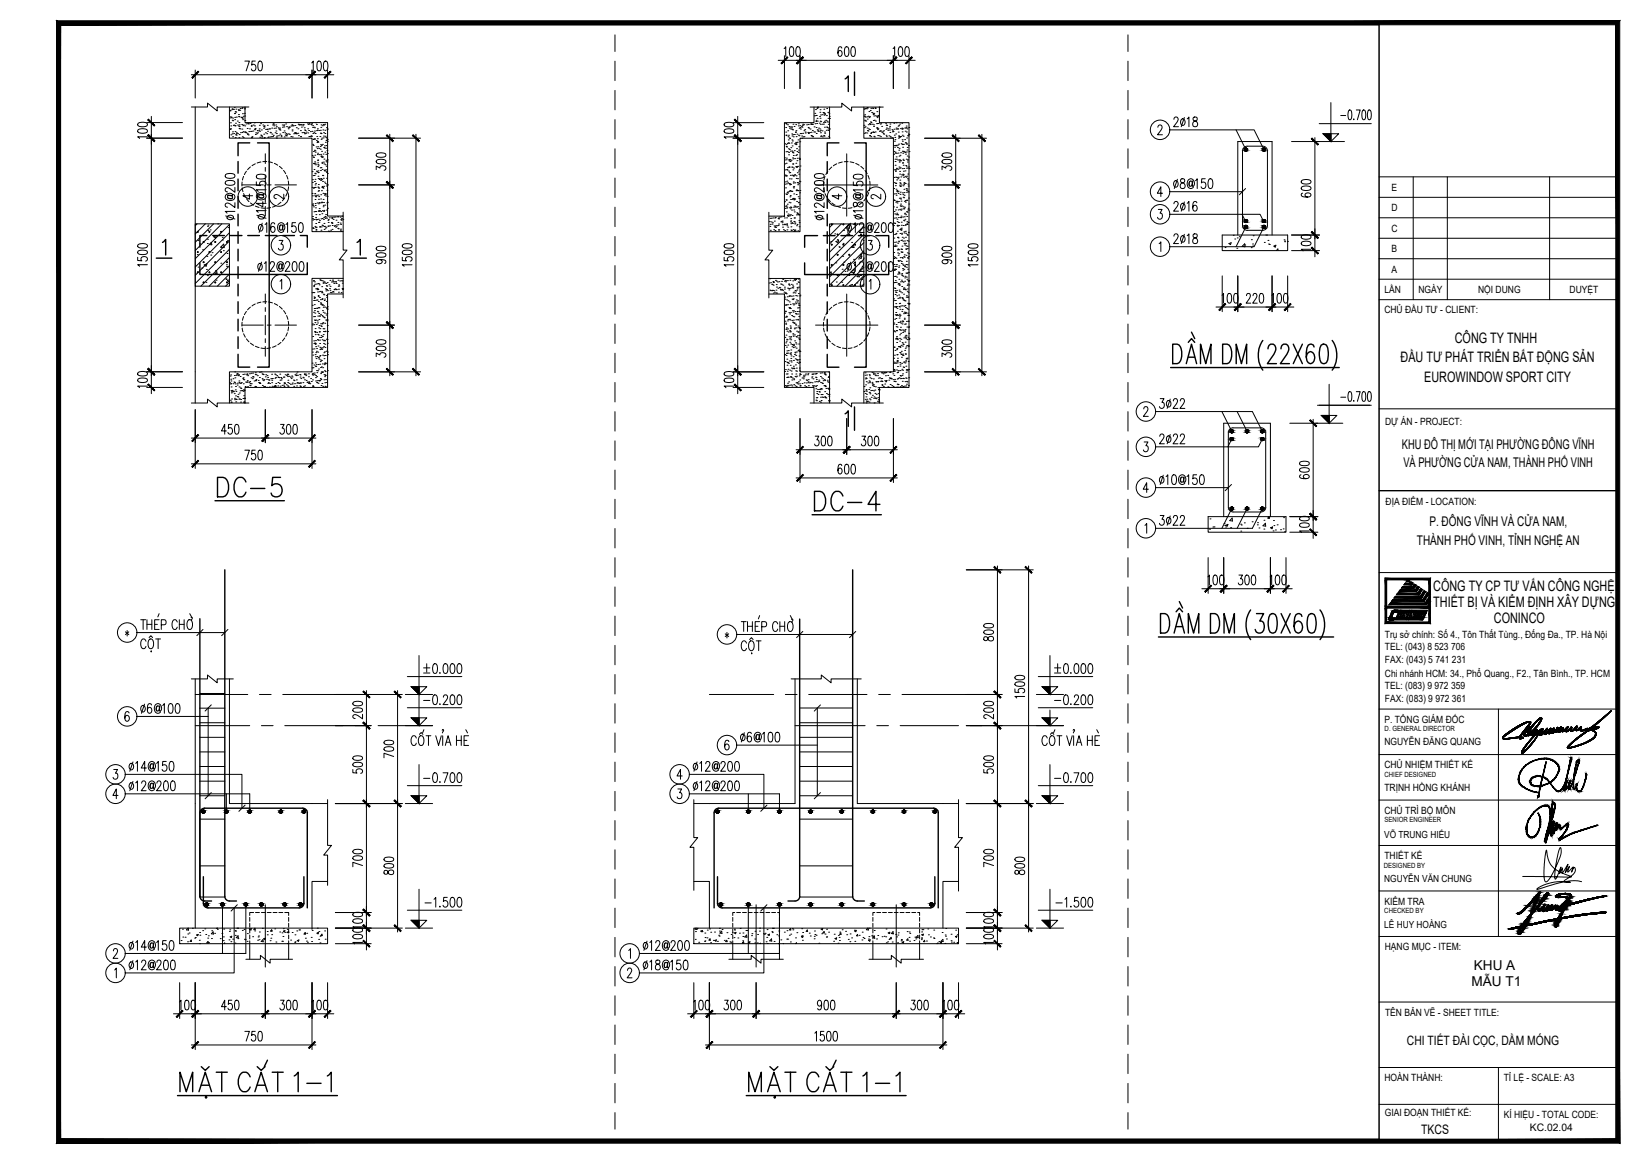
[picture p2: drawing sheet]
<svg xmlns="http://www.w3.org/2000/svg" width="420mm" height="297mm" viewBox="0 0 420 297" stroke-linecap="round" stroke-linejoin="round" font-family="sans-serif">
<defs><g id="words">
<g font-size="4.4">
<text x="60.7" y="52.2">4</text>
<text x="68.8" y="52.2">2</text>
<text x="211.3" y="52.2">4</text>
<text x="221.5" y="52.2">2</text>
</g>
<g font-size="3.7">
<text x="371.8" y="87.6">CÔNG TY TNHH</text>
<text x="357.9" y="92.5">ĐẦU TƯ PHÁT TRIỂN BẤT ĐỘNG SẢN</text>
<text x="364" y="97.5">EUROWINDOW SPORT CITY</text>
<text x="366.3" y="151">CÔNG TY CP TƯ VẤN CÔNG NGHỆ</text>
<text x="366.3" y="154.9">THIẾT BỊ VÀ KIỂM ĐỊNH XÂY DỰNG</text>
<text x="381.8" y="159.1">CONINCO</text>
</g>
<g font-size="3.5">
<text x="376.1" y="251.8">MẪU T1</text>
<text x="376.7" y="247.8">KHU A</text>
</g>
<g font-size="3.4">
<text x="358.3" y="114.7">KHU ĐÔ THỊ MỚI TẠI PHƯỜNG ĐÔNG VĨNH</text>
<text x="358.7" y="119.3">VÀ PHƯỜNG CỬA NAM, THÀNH PHỐ VINH</text>
<text x="365.3" y="134.3">P. ĐÔNG VĨNH VÀ CỬA NAM,</text>
<text x="362.1" y="139.1">THÀNH PHỐ VINH, TỈNH NGHỆ AN</text>
</g>
<g font-size="3.3">
<text x="359.6" y="267">CHI TIẾT ĐÀI CỌC, DẦM MÓNG</text>
<text x="363.2" y="289.7">TKCS</text>
</g>
<g font-size="2.6">
<text x="355.6" y="48.7">E</text>
<text x="355.6" y="54">D</text>
<text x="355.6" y="59.2">C</text>
<text x="355.6" y="64.4">B</text>
<text x="355.6" y="69.6">A</text>
<text x="353.8" y="74.9">LẦN</text>
<text x="362.5" y="74.9">NGÀY</text>
<text x="377.8" y="74.9">NỘI DUNG</text>
<text x="401.1" y="74.9">DUYỆT</text>
<text x="353.8" y="80">CHỦ ĐẦU TƯ - CLIENT:</text>
<text x="354" y="108.5">DỰ ÁN - PROJECT:</text>
<text x="354.1" y="128.9">ĐỊA ĐIỂM - LOCATION:</text>
<text x="353.9" y="162.8">Trụ sở chính: Số 4., Tôn Thất Tùng., Đống Đa., TP. Hà Nội</text>
<text x="353.9" y="166.1">TEL: (043) 8 523 706</text>
<text x="353.9" y="169.3">FAX: (043) 5 741 231</text>
<text x="353.9" y="172.8">Chi nhánh HCM: 34., Phổ Quang., F2., Tân Bình., TP. HCM</text>
<text x="353.9" y="176.1">TEL: (083) 9 972 359</text>
<text x="353.9" y="179.3">FAX: (083) 9 972 361</text>
<text x="353.8" y="184.6">P. TỔNG GIÁM ĐỐC</text>
<text x="353.8" y="190.4">NGUYỄN ĐĂNG QUANG</text>
<text x="353.8" y="196.2">CHỦ NHIỆM THIẾT KẾ</text>
<text x="353.8" y="202">TRỊNH HỒNG KHÁNH</text>
<text x="353.8" y="207.8">CHỦ TRÌ BỘ MÔN</text>
<text x="353.8" y="219.4">THIẾT KẾ</text>
<text x="353.8" y="231.1">KIỂM TRA</text>
<text x="353.9" y="242.7">HẠNG MỤC - ITEM:</text>
<text x="354" y="259.6">TÊN BẢN VẼ - SHEET TITLE:</text>
<text x="353.8" y="276.1">HOÀN THÀNH:</text>
<text x="384.3" y="276.1">TỈ LỆ - SCALE: A3</text>
<text x="353.9" y="285.2">GIAI ĐOẠN THIẾT KẾ:</text>
<text x="384.3" y="285.5">KÍ HIỆU - TOTAL CODE:</text>
<text x="391" y="288.9">KC.02.04</text>
</g>
<g font-size="2.5">
<text x="353.8" y="214.1">VÕ TRUNG HIẾU</text>
<text x="353.8" y="225.3">NGUYỄN VĂN CHUNG</text>
<text x="353.8" y="236.9">LÊ HUY HOÀNG</text>
</g>
<g font-size="1.8">
<text x="353.9" y="186.6">D. GENERAL DIRECTOR</text>
<text x="353.9" y="198.4">CHIEF DESIGNED</text>
<text x="353.9" y="210">SENIOR ENGINEER</text>
<text x="353.7" y="221.6">DESIGNED BY</text>
<text x="353.8" y="233.2">CHECKED BY</text>
</g>
</g></defs>
<!-- layer: Xref khung ten  A3 TKCS|A-KY HIEU -->
<g fill="#000" stroke="#000" stroke-width=".26">
<path d="M354 147.7l.4 .4h-.4zM354 158.9h.4l-.4 .4zM355 158.3h1.3zM357.8 157.5h.1zM359 157.2v.1zM359.4 156.8v.2zM360 148.4h.2l-.1 .1zM360.6 149.2h.3l-.1 .2zM360.6 148.7l.5 .2h-.6zM360.8 157.2v.1zM361.2 156.8v.2zM361.3 150h.2l-.1 .2z"/>
<path d="M361.5 149.2l.2 .2h-.3zM361.9 150.9h.3l-.2 .2zM361.9 157.5h.2zM362.4 157.7h.3zM362.5 151.7h.3l-.1 .2zM363.1 150.3l.4 .3h-.5zM363.2 152.6h.2l-.1 .2zM363.1 157.5h.1zM363.4 156.7h.2zM363.8 153.5h.2zM364 150.9l.3 .2h-.5zM364.8 151.4l.1 .1z"/>
<path d="M365.2 154.4v.5zM365.2 152.6l-.1 .2zM365.2 156.7h.4v2.2zM365.6 147.7v.4h-.4z"/>
<path d="M15 5.9l.5 .5 336.9-.5zM15.5 6.4l336.9-.5v.5z"/>
<path d="M354 148.1l.4 6.8v-6.8zM354 148.1l.4 6.8h-.4z"/>
<path d="M354 154.9l.4 .4v-.4zM354 154.9l.4 .4h-.4z"/>
<path d="M354 155.3l.4 3.6v-3.6zM354 155.3l.4 3.6h-.4z"/>
<path d="M355.1 157.5l.6 .1zM355.1 157.5l.6 .1z"/>
<path d="M355.1 157.6h.6zM355.1 157.6h.6z"/>
<path d="M355.1 157.6h.6zM355.1 157.6h.6z"/>
<path d="M355.1 157.6l.6 .1zM355.1 157.6l.6 .1z"/>
<path d="M355.1 157.7h.6zM355.1 157.7h.6z"/>
<path d="M355.1 157.7h.6zM355.1 157.7h.6z"/>
<path d="M355.1 157.7l.6 .1zM355.1 157.7l.6 .1z"/>
<path d="M355.1 157.8h.7zM355.1 157.8h.7z"/>
<path d="M355 157.8h.8zM355 157.8h.8z"/>
<path d="M355 157.8h.8zM355 157.8h.8z"/>
<path d="M355 157.8h.9zM355 157.8h.9z"/>
<path d="M355.6 156.6l.1 .9 .4-.9zM355.6 156.6l.1 .9h-.6z"/>
<path d="M355.6 156.5h.6zM355.6 156.5l.5 .1z"/>
<path d="M355.6 156.5h.6zM355.6 156.5h.6z"/>
<path d="M355.6 156.4h.7zM355.6 156.4l.6 .1z"/>
<path d="M355 158.3h1.3zM355 158.3h1.3z"/>
<path d="M355 158.3h1.3zM355 158.3h1.3zM355 158.3h1.3z"/>
<path d="M355 158.3h1.3zM355 158.3h1.3z"/>
<path d="M354.9 158.2h1.4zM354.9 158.2h1.4z"/>
<path d="M354.9 158.2h1.4zM354.9 158.2l1.4 .1z"/>
<path d="M355.7 156.4h.6zM355.7 156.4h.6z"/>
<path d="M354.9 158.2h1.4zM354.9 158.2h1.4z"/>
<path d="M354.9 158.2h1.4zM354.9 158.2h1.4z"/>
<path d="M354.9 158.1h1.4zM354.9 158.1l1.4 .1z"/>
<path d="M354.9 158.1h1.5zM354.9 158.1h1.5z"/>
<path d="M354.9 158.1h1.5zM354.9 158.1h1.4z"/>
<path d="M355.7 156.4h.7zM355.7 156.4h.8z"/>
<path d="M355.7 156.4h.7zM355.7 156.4h.6z"/>
<path d="M355 157.8l1.4 .3 .1-.3zM355 157.8l1.4 .3h-1.5z"/>
<path d="M356.8 157.8h2.8zM356.8 157.8h2.8z"/>
<path d="M355.7 156.3h1.5zM355.7 156.3l1.5 .1z"/>
<path d="M355.8 156.2h1.4zM355.8 156.2l1.4 .1z"/>
<path d="M355.9 156.1h1.4zM355.9 156.1l1.3 .1h-1.4z"/>
<path d="M356 156h1.3zM355.9 156.1h1.4z"/>
<path d="M356.1 155.9h1.3zM356 156h1.3z"/>
<path d="M357 157.5l.4 .1zM357 157.5l.4 .1z"/>
<path d="M356.9 157.6h.5zM356.9 157.6h.5z"/>
<path d="M356.4 155.9h1zM356.2 155.9h1.2z"/>
<path d="M356.2 155.9h1.2zM356.1 155.9h1.3z"/>
<path d="M357 157.5h.4zM357 157.5h.4z"/>
<path d="M357 157.5h.4zM357 157.5h.4z"/>
<path d="M356.9 157.6l.5 .1zM356.9 157.6l.5 .1z"/>
<path d="M356.9 157.7h.5zM356.9 157.7h.5z"/>
<path d="M356.9 157.7l.5 .1zM356.9 157.7l.5 .1z"/>
<path d="M356.9 157.8h.6zM356.9 157.8h.6z"/>
<path d="M356.9 157.8h.6zM356.9 157.8h.6z"/>
<path d="M357.1 157.2l.3 .3 .1-.3zM357.1 157.2l.3 .3h-.4z"/>
<path d="M356.8 157.8h.8zM356.8 157.8h.8z"/>
<path d="M356.8 157.8h.8zM356.8 157.8h.8z"/>
<path d="M357.4 156.7l.2 .3 .2-.3zM357.4 156.7l.2 .3h-.4z"/>
<path d="M357.8 157.4h.2zM357.8 157.4h.2z"/>
<path d="M357.8 157.4h.2zM357.8 157.4h.2z"/>
<path d="M357.8 157.5h.1zM357.8 157.5h.1z"/>
<path d="M357.8 157.5h.1zM357.8 157.5h.1z"/>
<path d="M357.8 157.5h.1zM357.8 157.5h.1z"/>
<path d="M357.4 156.6h.4zM357.4 156.6l.4 .1z"/>
<path d="M357.4 156.5h.5zM357.4 156.5l.4 .1z"/>
<path d="M357.8 157.5h.1zM357.8 157.5h.2z"/>
<path d="M357.8 157.5h.1zM357.8 157.5h.1z"/>
<path d="M357.5 156.4h.5zM357.5 156.4l.4 .1z"/>
<path d="M357.8 157.4h.2zM357.8 157.4h.2z"/>
<path d="M357.8 157.4l.2 .1zM357.8 157.4l.2 .1z"/>
<path d="M357.5 156.4h.5zM357.5 156.4h.5z"/>
<path d="M357.9 157.2l.1 .2 .1-.2zM357.9 157.2l.1 .2h-.2z"/>
<path d="M357.5 156.4h.6zM357.5 156.4h.7z"/>
<path d="M357.5 156.4h.6zM357.5 156.4h.5z"/>
<path d="M358.1 156.7h.2zM358.1 156.7h.2z"/>
<path d="M358.1 156.7h.2zM358.1 156.7h.2z"/>
<path d="M358.1 156.7h.2zM358.1 156.7h.2z"/>
<path d="M358.1 156.7h.2zM358.1 156.7h.2z"/>
<path d="M358.1 156.7h.2zM358.1 156.7h.2z"/>
<path d="M358.1 156.7l.1 .3 .1-.3zM358.1 156.7l.1 .3h-.2z"/>
<path d="M358.1 156.7h.2zM358.1 156.7h.2z"/>
<path d="M358.1 156.7h.2zM358.1 156.7h.2z"/>
<path d="M358.1 156.7h.2zM358.1 156.7h.2z"/>
<path d="M358 157.8h.4zM357.9 157.8h.5z"/>
<path d="M358 157.8h.4zM358 157.8h.4z"/>
<path d="M358.1 157.7h.3zM358 157.8h.4z"/>
<path d="M358.2 157.7h.2zM358.1 157.7h.3z"/>
<path d="M358.3 157.6h.2zM358.3 157.6l.1 .1z"/>
<path d="M358.3 157.5h.2zM358.3 157.5l.2 .1z"/>
<path d="M358.5 157.2v.3l.2-.3zM358.5 157.2v.3h-.2z"/>
<path d="M358.7 156.7l.1 .3 .1-.3zM358.7 156.7l.1 .3h-.3z"/>
<path d="M358.7 156.7h.2zM358.7 156.7h.2z"/>
<path d="M358.7 156.6h.2zM358.7 156.6l.2 .1z"/>
<path d="M358.7 156.6h.3zM358.7 156.6h.2z"/>
<path d="M358.7 156.5h.3zM358.7 156.5l.3 .1z"/>
<path d="M358.7 156.5h.3zM358.7 156.5h.3z"/>
<path d="M358.6 156.4h.4zM358.6 156.4h.4z"/>
<path d="M358.7 156.4h.3zM358.7 156.4l.3 .1z"/>
<path d="M358.5 156.4h.5zM358.5 156.4h.5z"/>
<path d="M358.6 156.4h.4zM358.6 156.4h.4z"/>
<path d="M359 157.3v.5zM359 157.3v.5h-.3z"/>
<path d="M358.5 156.4h.6zM358.5 156.4h.6z"/>
<path d="M358.5 156.4h.6zM358.5 156.4h.5z"/>
<path d="M359.4 156.4l.1 .4 .2-.4zM359.4 156.4l.1 .4z"/>
<path d="M359.7 157.2l-.1 .6 .3-.6zM359.7 157.2l-.1 .6h-.2z"/>
<path d="M360 157.8h3.9zM360 157.8h3.9z"/>
<path d="M359.6 148.4l.5 .1zM359.6 148.4l.5 .1h-.7z"/>
<path d="M360.1 156.4h.7zM360.1 156.4h.7z"/>
<path d="M359.8 148.1l.2 .3h.2zM359.8 148.1l.2 .3h-.4z"/>
<path d="M360.1 156.4l-.1 .6 .2-.6zM360.1 156.4l-.1 .6h-.2z"/>
<path d="M359.1 148.9l1.5 .3-.1-.3zM359.1 148.9l1.5 .3h-1.7z"/>
<path d="M360.3 157.2l-.1 .6 .3-.6zM360.3 157.2l-.1 .6h-.2z"/>
<path d="M358.9 149.2l1.9 .2-.2-.2zM358.9 149.2l1.9 .2h-2z"/>
<path d="M360.8 157.3v.5zM360.8 157.3v.5h-.3z"/>
<path d="M360.6 156.4l-.1 .6 .3-.6zM360.6 156.4l-.1 .6h-.2z"/>
<path d="M360.5 148.9l.4 .3 .1-.3zM360.5 148.9l.4 .3h-.3z"/>
<path d="M360.5 148.9h.6zM360.5 148.9h.5z"/>
<path d="M358.5 149.8l2.8 .2-.2-.2zM358.5 149.8l2.8 .2h-3z"/>
<path d="M358.3 150l3.1 .2-.1-.2zM358.3 150l3.1 .2h-3.2z"/>
<path d="M361.3 157.6h.2zM361.3 157.6h.2z"/>
<path d="M361.3 157.6l.2 .1zM361.3 157.6l.2 .1z"/>
<path d="M361.2 156.4l.1 .4 .2-.4zM361.2 156.4l.1 .4z"/>
<path d="M361.3 157.6h.2zM361.3 157.6h.2z"/>
<path d="M361.3 157.6h.2zM361.3 157.6h.2z"/>
<path d="M361.2 157.7h.3zM361.2 157.7h.3z"/>
<path d="M361.2 157.7h.3zM361.2 157.7h.3z"/>
<path d="M361.2 157.7l.3 .1zM361.2 157.7l.3 .1z"/>
<path d="M361.2 157.8h.4zM361.2 157.8h.4z"/>
<path d="M361.2 157.8h.4zM361.2 157.8h.4z"/>
<path d="M361.2 157.8h.4zM361.2 157.8h.4z"/>
<path d="M361.5 157.2v.4l.2-.4zM361.5 157.2v.4h-.2z"/>
<path d="M361.2 157.8h.5zM361.2 157.8h.5z"/>
<path d="M361.1 149.8l.4 .2 .2-.2zM361.1 149.8l.4 .2z"/>
<path d="M357.9 150.6l4 .3-.2-.3zM357.9 150.6l4 .3h-4.2z"/>
<path d="M361.4 149.4l.5 .1zM361.4 149.4l.5 .1z"/>
<path d="M357.7 150.9l4.3 .2-.1-.2zM357.7 150.9l4.3 .2h-4.5z"/>
<path d="M361.3 149.5l.4 .3 .2-.3zM361.3 149.5l.4 .3h-.6z"/>
<path d="M361.9 157.4h.2zM361.9 157.4h.2z"/>
<path d="M361.9 157.4h.2zM361.9 157.4h.2z"/>
<path d="M361.9 157.5h.2zM361.9 157.5h.2z"/>
<path d="M361.9 157.5h.2zM361.9 157.5h.2z"/>
<path d="M361.9 157.5h.2zM361.9 157.5h.2z"/>
<path d="M361.7 156.6v.4l.3-.4zM361.7 156.6v.4h-.1z"/>
<path d="M361.8 156.5h.2zM361.8 156.5l.2 .1z"/>
<path d="M361.8 156.4h.2zM361.8 156.4l.2 .1z"/>
<path d="M361.8 156.4h.3zM361.8 156.4h.2z"/>
<path d="M361.9 157.5h.2zM361.9 157.5h.2z"/>
<path d="M361.9 157.5h.2zM361.9 157.5h.2z"/>
<path d="M362 157.4h.1zM361.9 157.4h.2z"/>
<path d="M361.9 157.4l.2 .1zM361.9 157.4l.2 .1z"/>
<path d="M361.8 156.4h.3zM361.8 156.4h.3z"/>
<path d="M362 157.3h.2zM362 157.3l.1 .1z"/>
<path d="M361.9 156.4h.3zM361.9 156.4h.4z"/>
<path d="M361.9 156.4h.3zM361.9 156.4h.2z"/>
<path d="M362.3 156.7h.1zM362.3 156.7h.1z"/>
<path d="M362.3 156.7h.1zM362.3 156.7h.1z"/>
<path d="M362.3 156.7h.1zM362.3 156.7h.1z"/>
<path d="M362.3 156.7h.1zM362.3 156.7h.1z"/>
<path d="M362.3 156.7h.1zM362.3 156.7h.1z"/>
<path d="M362.3 156.7h.1zM362.3 156.7h.1z"/>
<path d="M362.3 157.8h.5zM362.3 157.8h.5z"/>
<path d="M361.7 150.6l.5 .3 .1-.3zM361.7 150.6l.5 .3z"/>
<path d="M357.2 151.5l5.3 .2-.2-.2zM357.2 151.5l5.3 .2h-5.4z"/>
<path d="M362.3 149.8l.4 .2zM362.3 149.8l.4 .2h-.6z"/>
<path d="M362.3 156.7l.1 .1zM362.3 156.7l.1 .1z"/>
<path d="M362.3 156.7h.1zM362.3 156.7h.1z"/>
<path d="M362.3 156.7h.1zM362.3 156.7h.1z"/>
<path d="M362.3 156.7h.1zM362.3 156.7h.1z"/>
<path d="M357.1 151.7l5.6 .2-.2-.2zM357.1 151.7l5.6 .2h-5.8z"/>
<path d="M362.5 157.5h.2zM362.5 157.5h.2z"/>
<path d="M362.5 157.5l.2 .1zM362.5 157.5l.2 .1z"/>
<path d="M362.4 157.6h.3zM362.4 157.6h.3z"/>
<path d="M362.4 157.6h.3zM362.4 157.6h.3z"/>
<path d="M362.4 157.6l.3 .1zM362.4 157.6l.3 .1z"/>
<path d="M362.5 157.5h.2zM362.5 157.5h.2z"/>
<path d="M362.4 157.7h.3zM362.4 157.7h.3z"/>
<path d="M362.4 157.7h.3zM362.4 157.7h.3zM362.3 157.7h.4z"/>
<path d="M362.1 150l.2 .6 .4-.6zM362.1 150l.2 .6h-.6z"/>
<path d="M362.3 157.7l.5 .1zM362.3 157.7l.5 .1z"/>
<path d="M362.5 157.3h.3zM362.5 157.3l.2 .2h-.2z"/>
<path d="M362.3 157.8h.5zM362.3 157.8h.5z"/>
<path d="M362.8 156.4h.6zM362.8 156.4h.6z"/>
<path d="M362.3 157.8h.5zM362.2 157.8h.6z"/>
<path d="M362.5 151.7h.3zM362.5 151.7h.3z"/>
<path d="M362.1 157.2l.7 .1v-.1zM362.1 157.2l.7 .1h-.8z"/>
<path d="M362.2 157.8h.6zM362.2 157.8h.6z"/>
<path d="M362.2 157.8h.7zM362.2 157.8h.7z"/>
<path d="M362.2 157.8h.7zM362.1 157.8h.8z"/>
<path d="M362.9 156.5h.3zM362.9 156.5h.3z"/>
<path d="M362.1 157.8h.8zM362.1 157.8h.8z"/>
<path d="M362.3 151.5l.5 .2 .1-.2zM362.3 151.5l.5 .2z"/>
<path d="M356.6 152.3l6.6 .3-.2-.3zM356.6 152.3l6.6 .3h-6.8z"/>
<path d="M362.2 156.8l.7 .2 .1-.2zM362.2 156.8l.7 .2h-.8z"/>
<path d="M362.9 156.7h.2zM362.9 156.7h.2z"/>
<path d="M362.8 156.7l.2 .1 .1-.1zM362.8 156.7l.2 .1h-.2z"/>
<path d="M362.9 156.6h.2zM362.9 156.6l.2 .1z"/>
<path d="M362.9 156.6h.2zM362.9 156.6h.2z"/>
<path d="M362.9 156.6h.2zM362.9 156.6h.2z"/>
<path d="M363.1 157.4h.1zM363.1 157.4h.1z"/>
<path d="M363.1 157.4h.1zM363.1 157.4h.1z"/>
<path d="M363.1 157.5h.1zM363.1 157.5h.1z"/>
<path d="M363.1 157.5h.1zM363.1 157.5h.1z"/>
<path d="M362.9 156.5l.2 .1zM362.9 156.6h.2z"/>
<path d="M356.4 152.6l6.9 .2-.1-.2zM356.4 152.6l6.9 .2h-7z"/>
<path d="M362.9 156.5h.3zM362.9 156.5h.2z"/>
<path d="M362.9 156.5h.3zM362.9 156.5h.3z"/>
<path d="M362.9 156.4h.3zM362.9 156.4l.3 .1z"/>
<path d="M363.1 157.5h.1zM363.1 157.5h.1z"/>
<path d="M362.9 156.4h.3zM362.9 156.4h.4z"/>
<path d="M362.9 156.4h.3zM362.9 156.4h.3z"/>
<path d="M363.1 157.4h.1zM363.1 157.4h.2z"/>
<path d="M363.1 157.4l.1 .1zM363.1 157.4l.1 .1z"/>
<path d="M362.8 156.4h.5zM362.8 156.4h.5z"/>
<path d="M362.8 156.4h.5zM362.8 156.4h.5z"/>
<path d="M362.8 156.4h.6zM362.8 156.4h.5z"/>
<path d="M363.2 157.2l.1 .2 .1-.2zM363.2 157.2l.1 .2h-.2z"/>
<path d="M362.8 156.4h.6zM362.8 156.4h.6z"/>
<path d="M363.4 156.7h.2zM363.4 156.7h.2z"/>
<path d="M363.4 156.7h.2zM363.4 156.7h.2z"/>
<path d="M363.4 156.7h.2zM363.4 156.7h.2z"/>
<path d="M363.4 156.7h.2zM363.4 156.7h.2z"/>
<path d="M362.8 156.4h.7zM362.8 156.4h.6z"/>
<path d="M362.7 156.4h.8zM362.7 156.4h.8z"/>
<path d="M363 150.6l-.1 .9 .6-.9zM363 150.6l-.1 .9h-.6z"/>
<path d="M363 152.3l.4 .3 .2-.3zM363 152.3l.4 .3z"/>
<path d="M363.5 156.7h.1zM363.5 156.7h.1z"/>
<path d="M363.4 156.7h.2zM363.4 156.7h.2z"/>
<path d="M363.4 156.7h.2zM363.4 156.7h.2z"/>
<path d="M363.4 156.7h.2zM363.4 156.7h.2z"/>
<path d="M363.4 156.7l.1 .3 .1-.3zM363.4 156.7l.1 .3h-.2z"/>
<path d="M355.9 153.2l8 .4-.3-.4zM355.9 153.2l8 .4h-8.3z"/>
<path d="M363.2 157.8h.7zM363.2 157.8h.7z"/>
<path d="M356.8 157.8l6.9 .5 .2-.5zM356.8 157.8l6.9 .5h-7.1z"/>
<path d="M363.4 157.8h.5zM363.2 157.8h.7z"/>
<path d="M363.4 157.7h.5zM363.4 157.8h.5z"/>
<path d="M363.5 157.7h.4zM363.5 157.7h.4z"/>
<path d="M363.6 157.6h.4zM363.6 157.6l.3 .1z"/>
<path d="M363.6 157.5h.4zM363.6 157.5l.4 .1z"/>
<path d="M363.8 157.2l.2 .3 .2-.3zM363.8 157.2l.2 .3h-.4z"/>
<path d="M363.6 153.2l.4 .3 .2-.3zM363.6 153.2l.4 .3z"/>
<path d="M355.3 154l9.2 .4-.3-.4zM355.3 154l9.2 .4h-9.5z"/>
<path d="M363.8 151.1h.6zM363.8 151.1h.6z"/>
<path d="M363.8 151.1l-.2 1.2 .8-1.2zM363.8 151.1l-.2 1.2h-.6z"/>
<path d="M364 156.7h.4zM364 156.7h.4z"/>
<path d="M364 156.7h.4zM364 156.7h.4z"/>
<path d="M364 156.7l.3 .3 .1-.3zM364 156.7l.3 .3h-.4z"/>
<path d="M364 156.6h.4zM364 156.6l.4 .1z"/>
<path d="M364 156.6h.5zM364 156.6h.4z"/>
<path d="M364 156.5h.5zM364 156.5l.5 .1z"/>
<path d="M364 156.4l.5 .1zM364 156.4l.5 .1z"/>
<path d="M364 156.5h.5zM364 156.5h.5z"/>
<path d="M355 154.4h9.6zM355 154.4h9.6z"/>
<path d="M363.9 156.4h.6zM363.9 156.4h.6z"/>
<path d="M363.8 156.4h.7zM363.8 156.4h.7z"/>
<path d="M363.8 156.4h.7zM363.8 156.4h.7z"/>
<path d="M363.8 156.4h.7zM363.8 156.4h.7z"/>
<path d="M363.9 156.4h.6zM363.9 156.4h.6z"/>
<path d="M357.7 155.9l6.8 .5 .3-.5zM357.7 155.9l6.8 .5h-7z"/>
<path d="M364.2 154l.4 .4 .2-.4zM364.2 154l.4 .4z"/>
<path d="M354.7 154.9l10.5 .4-.3-.4zM354.7 154.9l10.5 .4h-10.8z"/>
<path d="M364.7 151.5l.5 .2zM364.7 151.5l.5 .2h-.6z"/>
<path d="M365.2 154.4l-.3 .5h.3zM364.9 154.9h.3v.4z"/>
<path d="M364.6 151.7h.6zM364.6 151.7h.6z"/>
<path d="M365.1 152.8l.1 .4zM365.1 152.8l.1 .4h-.4z"/>
<path d="M364.6 151.7l-.4 1.5 1-1.5zM364.6 151.7l-.4 1.5h-.6z"/>
<path d="M364.8 153.2l.4 .3v-.3zM364.8 153.2l.4 .3h-.6z"/>
<path d="M364.6 153.5l.2 .5 .4-.5zM364.6 153.5l.2 .5h-.6z"/>
<path d="M365.2 156.7v2.2h.4zM365.2 158.9h.4v.4z"/>
<path d="M354.4 158.9l11.2 .4-.4-.4zM354.4 158.9l11.2 .4h-11.6z"/>
<path d="M354 147.7l11.2 .4 .4-.4zM354 147.7l11.2 .4h-10.8z"/>
<path d="M365.2 148.1l.4 3.6v-3.6zM365.2 148.1l.4 3.6h-.4z"/>
<path d="M365.2 151.7h.4zM365.2 151.7h.4z"/>
<path d="M365.2 151.7l.4 1.5v-1.5zM365.2 151.7l.4 1.5h-.4z"/>
<path d="M365.2 153.2l.4 .3v-.3zM365.2 153.2l.4 .3h-.4z"/>
<path d="M365.2 153.5l.4 3.2v-3.2zM365.2 153.5l.4 3.2h-.4z"/>
<path d="M14.5 5.3v286.7l1-1zM14.5 5.3l1 1v284.7zM14.5 5.3l1 1 398.5-1zM15.5 6.3l398.5-1-1.1 1zM414 5.3l-1.1 1 1.1 285.7zM412.9 6.3l1.1 285.7-1.1-1zM14.5 292h399.5l-1.1-1zM14.5 292l1-1h397.4z"/>
<path d="M15.5 6.4l-.5 285 .5-.4zM15 5.9l.5 .5-.5 285z"/>
<path d="M15.5 291l336.9 .4v-.4zM15.5 291l336.9 .4h-337.4z"/>
</g>
<!-- layer: KCS_BORDER -->
<g fill="none" stroke="#000" stroke-width=".26">
<path d="M48.9 27.3h4.1v-1l2.5 2v-1h8.1M49.9 27.3v75.6M58.6 27.3v8h21.1v23.9h8M207 27.3h8.1v-.9l2.5 1.9v-1h8.1M212 27.3v8h-7.5v23.9h-8M220.8 27.3v8h7.5v59.7h-7.5v7.9M49.9 57.2h8.7v15.9h-8.7zM87.7 54.2v9.7h1l-2 2.5h1v9.7M196.5 54.2v9.7h1l-2 2.5h1v9.7M212 57.2h8.8v15.9h-8.8zM87.7 71.1h-8v23.9h-21.1v7.9M196.5 71.1h8v23.9h7.5v7.9"/>
<path d="M312.4 60h16.7v4h-16.7zM316.3 60v-23.8h8.8v23.8M48.9 102.9h4.1v-1l2.5 2v-1h8.1M207 102.9h8.1v-1l2.5 2v-1h8.1M308.8 132h19.9v3.9h-19.9zM312.7 132v-23.9h12v23.9M48.9 173.4h4.1v-1l2.5 2v-1h4.1M49.9 173.4v63.6M58.6 173.4v31.8h25.1M202.2 173.4h7.7v-1l2.5 2v-1h7.7M203.2 173.4v31.8h-25.9M219.1 173.4v31.8h25.9"/>
<path d="M83.7 204.2v11.7h1l-2 2.5h1v7.7M177.3 204.2v9.7h1l-2 2.5h1v11M245 204.2v9.7h1l-2 2.5h1v11.2M45.9 237h37.8v4h-37.8zM83.7 225.1h-4v11.9M177.3 225.1h4v11.9M177.3 237h67.7v4h-67.7zM245 225.1h-4v11.9M62.8 245h3.8v-1l2.4 2v-1h5.8M63.8 241v4M73.8 241v4M186.3 245h5.7v-1l2.5 2v-1h5.7"/>
<path d="M187.3 241v4M199.2 241v4M222.1 245h5.7v-1l2.5 2v-1h5.7M223.1 241v4M235 241v4"/>
</g>
<!-- layer: 10.HATCH -->
<g fill="none" stroke="#000" stroke-width=".26">
<path d="M58.7 33h.1M58.8 28.3h.1M58.8 28.2h.1M58.8 32.9h.1M58.9 29.8h.1M58.9 31.4h.1M58.9 30.1h.1M58.9 32.9h.1M59 32.2h.1M59 34.4h.1M59.1 30h.1M59.3 28h.1"/>
<path d="M59.3 34.2h.1M59.3 27.8h.1M59.3 30.7h.1M59.4 33.7h.1M59.4 30.2h.1M59.4 34.9h.1M59.5 30.8h.1M59.6 32.1h.1M59.7 28h.1M59.7 34.1h.1M59.7 31.9h.1M59.9 27.5h.1"/>
<path d="M59.9 29h.1M60 30.6h.1M60 30h.1M60 28.9h.1M60 32.1h.1M60.1 33.6h.1M60.1 32.2h.1M60.1 28.5h.1M60.1 35.2h.1M60.2 31.5h.1M60.2 34.4h.1M60.2 28.6h.1"/>
<path d="M60.3 27.9h.1M60.4 34.5h.1M60.4 34h.1M60.4 29.9h.1M60.4 33.9h.1M60.6 30.9h.1M60.7 31.9h.1M60.7 34.1h.1M60.9 27.9h.1M60.9 28.2h.1M60.9 29.3h.1M61 32.2h.1"/>
<path d="M61 29.8h.1M61.1 31.3h.1M61.1 29.8h.1M61.1 35.2h.1M61.1 32.8h.1M61.1 32.3h.1M61.1 34.4h.1M61.1 31.9h.1M61.3 28.2h.1M61.3 32.9h.1M61.4 27.7h.1M61.5 33.9h.1"/>
<path d="M61.6 30h.1M61.7 30h.1M61.8 31.8h.1M61.8 27.7h.1M61.8 33h.1M61.9 33.8h.1M61.9 30.1h.1M61.9 27.5h.1M61.9 30.2h.1M61.9 34.9h.1M62 29h.1M62 30.6h.1"/>
<path d="M62 32.1h.1M62.1 33.6h.1M62.1 29.7h.1M62.2 35.2h.1M62.2 31.9h.1M62.4 27.6h.1M62.5 28.9h.1M62.5 27.8h.1M62.5 33.8h.1M62.5 29.6h.1M62.6 32.2h.1M62.6 30.8h.1"/>
<path d="M62.6 33.7h.1M62.7 33.8h.1M62.9 31.6h.1M62.9 33.9h.1M63.2 32.8h.1M63.2 34.1h.1M63.2 34.3h.1M63.3 31.6h.1M63.4 31.5h.1M63.4 34.5h.1M63.5 31.6h.1M63.6 33.6h.1"/>
<path d="M63.8 32.9h.1M63.9 31.5h.1M64 33.6h.1M64.2 32h.1M64.2 32.3h.1M64.2 35.2h.1M64.2 33.5h.1M64.3 35.1h.1M64.4 34.9h.1M64.7 33.5h.1M64.7 31.9h.1M65 31.4h.1"/>
<path d="M65 33h.1M65 32.2h.1M65.1 33.1h.1M65.2 32.8h.1M65.3 34.4h.1M65.3 33.9h.1M65.7 34.1h.1M65.7 33.3h.1M65.8 33.8h.1M66.2 33.3h.1M66.2 32.9h.1M66.3 32h.1"/>
<path d="M66.3 33.5h.1M66.4 35.1h.1M66.6 31.6h.1M66.6 34.5h.1M66.8 34.6h.1M66.8 33.2h.1M66.9 35.2h.1M66.9 34.9h.1M67.2 31.9h.1M67.4 32.7h.1M67.4 32.3h.1M67.4 34.3h.1"/>
<path d="M67.5 35.3h.1M67.5 32.1h.1M67.5 35.2h.1M67.5 32.4h.1M67.8 33.9h.1M67.9 33h.1M68.2 34.1h.1M68.2 33.1h.1M68.3 33h.1M68.3 32h.1M68.4 33.5h.1M68.4 35.1h.1"/>
<path d="M68.6 35h.1M68.7 32.9h.1M68.9 32.9h.1M69 33.8h.1M69 35h.1M69.2 33.9h.1M69.4 34.9h.1M69.4 32.7h.1M69.5 34.2h.1M69.6 31.9h.1M69.7 34.9h.1M69.8 31.6h.1"/>
<path d="M69.9 34.6h.1M69.9 31.7h.1M70 32.1h.1M70 32.8h.1M70.3 33.9h.1M70.4 32.7h.1M70.5 31.9h.1M70.5 33.5h.1M70.6 35h.1M70.6 32.4h.1M70.6 34.1h.1M70.7 35.3h.1"/>
<path d="M70.7 34.7h.1M71.1 32.6h.1M71.2 34.7h.1M71.2 32.9h.1M71.4 33.1h.1M71.5 32.7h.1M71.5 34.2h.1M71.6 33.2h.1M71.8 34.6h.1M71.8 34.9h.1M72.1 31.9h.1M72.2 32.5h.1"/>
<path d="M72.2 33.9h.1M72.5 32.1h.1M72.5 31.9h.1M72.6 32.4h.1M72.6 33.4h.1M72.7 35h.1M72.8 33.9h.1M72.9 34.5h.1M73 31.7h.1M73.1 34.6h.1M73.1 34.1h.1M73.2 34.7h.1"/>
<path d="M73.2 32.3h.1M73.3 34.4h.1M73.6 32.6h.1M73.7 32.9h.1M73.7 34.2h.1M73.8 32.4h.1M73.9 32.5h.1M74 34.3h.1M74.3 32.2h.1M74.3 34.9h.1M74.6 31.9h.1M74.6 33.4h.1"/>
<path d="M74.6 33.2h.1M74.7 35h.1M74.7 32.2h.1M74.9 32.1h.1M75 34.2h.1M75.3 33.9h.1M75.4 32.1h.1M75.4 34.1h.1M75.4 33.9h.1M75.6 34h.1M75.6 34.1h.1M75.7 32.6h.1"/>
<path d="M75.8 34.2h.1M76.1 34h.1M76.1 32.9h.1M76.2 31.7h.1M76.3 34.6h.1M76.3 31.8h.1M76.4 31.9h.1M76.7 31.8h.1M76.8 33.4h.1M76.8 34.9h.1M76.9 31.9h.1M77 32.5h.1"/>
<path d="M77.1 31.9h.1M77.2 33.9h.1M77.4 32.1h.1M77.5 31.8h.1M77.6 33.8h.1M77.7 33.9h.1M77.8 32.6h.1M77.8 34.2h.1M77.8 33.2h.1M78 33.3h.1M78.1 34.1h.1M78.2 33.7h.1"/>
<path d="M78.6 31.6h.1M78.6 32.9h.1M78.7 34h.1M78.8 31.8h.1M78.9 33.3h.1M78.9 34.9h.1M79 31.6h.1M79.3 34.9h.1M79.3 33.6h.1M79.4 31.8h.1M79.5 34.7h.1M79.6 31.9h.1"/>
<path d="M79.6 34.8h.1M79.6 31.5h.1M79.7 33.5h.1M79.8 39.7h.1M79.9 32.6h.1M79.9 32.1h.1M79.9 36.9h.1M80 34.1h.1M80 35.6h.1M80 37.1h.1M80.1 35.6h.1M80.1 38.7h.1"/>
<path d="M80.2 33.9h.1M80.2 32.5h.1M80.3 35.5h.1M80.3 38.4h.1M80.4 33.5h.1M80.4 32.6h.1M80.4 39.6h.1M80.5 35.5h.1M80.5 38.5h.1M80.5 34.1h.1M80.6 38.9h.1M80.7 31.4h.1"/>
<path d="M80.8 37.5h.1M80.8 35.9h.1M80.9 31.8h.1M80.9 33.4h.1M80.9 34.9h.1M81 36.4h.1M81.1 38h.1M81.1 33.3h.1M81.1 39.5h.1M81.1 36.2h.1M81.1 35.4h.1M81.1 32.9h.1"/>
<path d="M81.2 39.1h.1M81.2 36.1h.1M81.2 37.5h.1M81.2 36.3h.1M81.5 33.3h.1M81.5 37.9h.1M81.5 39.5h.1M81.8 34.9h.1M81.8 37.4h.1M81.8 38.1h.1M81.9 34h.1M81.9 33.3h.1"/>
<path d="M81.9 37h.1M81.9 39.4h.1M82 39.9h.1M82 32.5h.1M82 34.1h.1M82 31.9h.1M82.1 35.6h.1M82.1 37.1h.1M82.1 39.9h.1M82.2 38.7h.1M82.2 35.3h.1M82.4 32.1h.1"/>
<path d="M82.4 36.9h.1M82.5 33.2h.1M82.6 39.3h.1M82.6 35.2h.1M82.6 31.8h.1M82.7 33.9h.1M82.7 34.8h.1M82.7 37.7h.1M82.8 31.9h.1M82.9 37.8h.1M82.9 37.3h.1M83 31.7h.1"/>
<path d="M83 34.1h.1M83 33.3h.1M83 38.9h.1M83.1 34.8h.1M83.1 36.3h.1M83.2 37.9h.1M83.3 39.4h.1M83.3 35.1h.1M83.3 35.9h.1M83.3 37.2h.1M83.4 32.6h.1M83.5 35.5h.1"/>
<path d="M83.6 38.4h.1M83.6 33h.1M83.6 32.9h.1M83.6 35.6h.1M83.7 39.2h.1M83.7 36.1h.1M200.6 36.7h.1M200.8 32.6h.1M200.8 31.5h.1M200.8 33.7h.1M200.9 38.8h.1M200.9 34.6h.1"/>
<path d="M200.9 34.5h.1M200.9 37h.1M200.9 37.4h.1M200.9 31.7h.1M201 37.5h.1M201.2 36.6h.1M201.2 38.7h.1M201.3 31.9h.1M201.3 33.4h.1M201.4 34.9h.1M201.4 36.5h.1M201.5 35.7h.1"/>
<path d="M201.5 38h.1M201.5 34.5h.1M201.5 39.5h.1M201.5 38.9h.1M201.6 36.6h.1M201.6 32.3h.1M201.7 35.2h.1M201.7 32.7h.1M201.7 38.2h.1M201.8 35.4h.1M201.9 32.4h.1M201.9 38.6h.1"/>
<path d="M202.1 33h.1M202.1 37.7h.1M202.3 36.5h.1M202.3 32.4h.1M202.3 32.7h.1M202.3 34.2h.1M202.3 38.6h.1M202.4 35.7h.1M202.4 34.7h.1M202.4 33h.1M202.4 37.3h.1M202.5 38.8h.1"/>
<path d="M202.5 36h.1M202.6 38.9h.1M202.6 33.2h.1M202.6 34.4h.1M202.7 31.7h.1M202.7 39.1h.1M202.7 34.9h.1M202.7 39.7h.1M202.9 32.3h.1M203 38.5h.1M203 34.4h.1M203 36.7h.1"/>
<path d="M203.3 33.8h.1M203.3 33.7h.1M203.3 36.7h.1M203.3 36.4h.1M203.4 31.8h.1M203.4 36.9h.1M203.4 39.7h.1M203.4 33.4h.1M203.5 34.9h.1M203.5 36.4h.1M203.6 38h.1M203.6 39.5h.1"/>
<path d="M203.7 34.3h.1M203.7 38.7h.1M203.8 36.3h.1M203.9 35.7h.1M204 32.2h.1M204 38.9h.1M204 31.6h.1M204.1 34.5h.1M204.1 38.3h.1M204.1 37.5h.1M204.2 34.7h.1M204.2 32.7h.1"/>
<path d="M204.4 36.2h.1M204.4 32.6h.1M204.4 32.1h.1M204.5 34.1h.1M204.6 33h.1M204.8 34.1h.1M204.8 32.3h.1M204.9 34.7h.1M204.9 35.3h.1M205 32.5h.1M205.1 32h.1M205.1 31.7h.1"/>
<path d="M205.2 34.1h.1M205.2 34.9h.1M205.4 31.9h.1M205.5 33.4h.1M205.5 34.9h.1M205.7 33.1h.1M205.8 33.7h.1M205.8 34h.1M206.1 31.9h.1M206.4 33.8h.1M206.5 32.6h.1M206.6 34.1h.1"/>
<path d="M206.6 31.8h.1M206.6 34h.1M206.7 32.7h.1M206.9 33.8h.1M207 33h.1M207.2 31.7h.1M207.2 31.6h.1M207.3 33.8h.1M207.3 34.6h.1M207.4 34.7h.1M207.4 31.8h.1M207.5 31.8h.1"/>
<path d="M207.6 33.3h.1M207.6 31.7h.1M207.7 34.8h.1M207.7 34.9h.1M207.9 33.7h.1M208.1 32.4h.1M208.1 29.6h.1M208.2 29h.1M208.2 33.7h.1M208.3 31.6h.1M208.4 28h.1M208.5 29.5h.1"/>
<path d="M208.5 31h.1M208.5 30.7h.1M208.6 32.6h.1M208.6 34.1h.1M208.6 29.5h.1M208.7 31.5h.1M208.8 27.7h.1M208.8 30.2h.1M208.8 33.1h.1M208.9 30.9h.1M208.9 27.4h.1M209 27.4h.1"/>
<path d="M209 33.3h.1M209 33.5h.1M209.2 32.7h.1M209.4 31.5h.1M209.5 33.5h.1M209.5 29.7h.1M209.5 32.9h.1M209.5 28.7h.1M209.6 30.2h.1M209.6 28h.1M209.6 30.9h.1M209.6 31.8h.1"/>
<path d="M209.7 33.3h.1M209.7 33.9h.1M209.7 29.4h.1M209.7 34.8h.1M209.7 31.1h.1M209.8 34.7h.1M210.1 33.4h.1M210.1 31.7h.1M210.1 29.3h.1M210.2 34.9h.1M210.4 28.7h.1M210.4 31.3h.1"/>
<path d="M210.4 31.7h.1M210.5 34.6h.1M210.5 28.9h.1M210.6 27.9h.1M210.6 29.4h.1M210.6 34.8h.1M210.7 31h.1M210.7 32.5h.1M210.7 29h.1M210.7 33.7h.1M210.8 34h.1M210.8 29.2h.1"/>
<path d="M210.8 31.3h.1M211 30.7h.1M211.2 33.3h.1M211.2 29.5h.1M211.3 32.4h.1M211.3 27.7h.1M211.4 30.9h.1M211.4 32.6h.1M211.5 31.2h.1M211.6 28.7h.1M211.6 33.2h.1M211.6 30.2h.1"/>
<path d="M211.7 31.8h.1M211.7 32.7h.1M211.7 33.3h.1M211.8 34.8h.1M211.8 29.1h.1M211.9 35.2h.1M211.9 29.7h.1M212 32.9h.1M212 30.2h.1M220.8 32h.1M220.8 27.9h.1M220.8 29.7h.1"/>
<path d="M220.9 34.1h.1M220.9 32.6h.1M220.9 27.8h.1M220.9 30.7h.1M220.9 29.8h.1M221 29.3h.1M221.1 30.8h.1M221.1 32.4h.1M221.1 33.9h.1M221.2 29.9h.1M221.2 27.7h.1M221.3 30.9h.1"/>
<path d="M221.5 27.8h.1M221.5 34h.1M221.6 29.8h.1M221.6 32.7h.1M221.6 27.5h.1M221.6 30.4h.1M221.7 33.3h.1M221.7 27.6h.1M221.8 29.7h.1M221.8 33.5h.1M221.9 31.9h.1M221.9 32.9h.1"/>
<path d="M222.1 28.5h.1M222.1 30h.1M222.2 31.6h.1M222.2 33.1h.1M222.2 29.8h.1M222.2 34.7h.1M222.3 34.6h.1M222.3 31.8h.1M222.4 28.2h.1M222.4 31.1h.1M222.5 31.7h.1M222.5 34.1h.1"/>
<path d="M222.6 27.7h.1M222.6 34.9h.1M222.6 31.3h.1M222.6 33.8h.1M222.8 28.7h.1M222.9 31.7h.1M223 27.6h.1M223 33.8h.1M223.1 27.7h.1M223.1 28.9h.1M223.1 33.7h.1M223.1 29.2h.1"/>
<path d="M223.2 30.8h.1M223.2 29h.1M223.3 32.3h.1M223.3 31.9h.1M223.3 33.8h.1M223.3 29.6h.1M223.3 34.8h.1M223.3 29.1h.1M223.4 30.7h.1M223.5 35h.1M223.6 27.5h.1M223.7 33.7h.1"/>
<path d="M223.7 27.7h.1M223.7 29.6h.1M223.7 30.9h.1M224 31.6h.1M224 29.7h.1M224.1 32.7h.1M224.1 32.6h.1M224.1 28.5h.1M224.2 30h.1M224.2 31.6h.1M224.2 32.8h.1M224.2 33.1h.1"/>
<path d="M224.3 34.6h.1M224.3 29.7h.1M224.4 29.5h.1M224.4 32.9h.1M224.4 31.5h.1M224.7 27.4h.1M224.7 34.7h.1M224.8 33.5h.1M224.9 33.4h.1M225 31.7h.1M225 34.9h.1M225.1 31.5h.1"/>
<path d="M225.2 33.5h.1M225.3 32.3h.1M225.4 33.8h.1M225.6 33.7h.1M225.7 34.1h.1M225.8 33.4h.1M225.9 34.3h.1M226.3 31.5h.1M226.4 33h.1M226.4 34.6h.1M226.5 31.9h.1M226.5 32.7h.1"/>
<path d="M226.5 34.9h.1M226.6 32.1h.1M226.9 32.9h.1M226.9 33.3h.1M227.2 34.7h.1M227.3 32.7h.1M227.3 33.2h.1M227.4 32.3h.1M227.4 33.8h.1M227.4 31.7h.1M227.5 34.9h.1M227.6 35.2h.1"/>
<path d="M228 33.1h.1M228.1 35.2h.1M228.1 33.7h.1M228.1 33.4h.1M228.2 33.6h.1M228.4 39.4h.1M228.4 37.2h.1M228.4 31.5h.1M228.5 38.7h.1M228.5 33h.1M228.5 34.5h.1M228.6 36.1h.1"/>
<path d="M228.6 37.6h.1M228.7 39.1h.1M228.7 35.1h.1M228.7 35.7h.1M228.8 37.1h.1M228.8 38.9h.1M228.9 34.2h.1M229 37.1h.1M229 32.7h.1M229 31.4h.1M229 33h.1M229.1 39.2h.1"/>
<path d="M229.1 37.3h.1M229.3 32.9h.1M229.4 37.7h.1M229.4 37h.1M229.5 32.9h.1M229.5 32.2h.1M229.5 39.1h.1M229.6 33.7h.1M229.6 35.3h.1M229.6 34.7h.1M229.7 36.8h.1M229.7 32h.1"/>
<path d="M229.7 38.4h.1M229.8 39.9h.1M229.8 34.9h.1M229.8 37.9h.1M229.9 35.1h.1M229.9 31.7h.1M230 34.9h.1M230 39.7h.1M230.1 32.9h.1M230.2 39h.1M230.2 34.9h.1M230.3 36.7h.1"/>
<path d="M230.5 31.5h.1M230.5 32.7h.1M230.5 33h.1M230.5 36.9h.1M230.6 33.7h.1M230.6 35.7h.1M230.6 34.5h.1M230.6 38.6h.1M230.6 36.1h.1M230.6 36.9h.1M230.6 32.9h.1M230.7 37.6h.1"/>
<path d="M230.7 39.1h.1M230.7 38.8h.1M230.8 34.8h.1M230.9 36.9h.1M230.9 38.7h.1M231.2 32.7h.1M231.2 35.7h.1M231.2 38.9h.1M231.3 38.9h.1M231.3 33.5h.1M231.4 36.4h.1M231.4 39.4h.1"/>
<path d="M231.5 32.7h.1M231.5 36.6h.1M231.6 36.8h.1M231.6 32.2h.1M231.6 32.6h.1M231.6 33.7h.1M231.7 38.8h.1M231.7 35.2h.1M231.7 36.8h.1M231.8 38.3h.1M231.8 32.9h.1M231.8 39.9h.1"/>
<path d="M231.8 37.7h.1M231.9 34.7h.1M232.1 34.2h.1M232.1 34.7h.1M232.2 37.2h.1M232.2 32.6h.1M232.3 34.4h.1M232.3 38.7h.1M79.7 47.9h.1M79.8 43.8h.1M79.8 49.4h.1M79.8 52.3h.1"/>
<path d="M79.8 50h.1M79.8 46.6h.1M79.8 45.9h.1M79.8 55.8h.1M79.9 55.3h.1M79.9 56.2h.1M79.9 58.2h.1M79.9 52.1h.1M79.9 52.5h.1M80 58.3h.1M80 40.1h.1M80 44.9h.1"/>
<path d="M80.1 48.1h.1M80.1 41.7h.1M80.1 52.8h.1M80.1 40.2h.1M80.2 47.9h.1M80.2 41.7h.1M80.2 56h.1M80.2 54.1h.1M80.2 43.3h.1M80.3 44.8h.1M80.3 41.9h.1M80.4 46.4h.1"/>
<path d="M80.4 47.9h.1M80.4 49.8h.1M80.4 41.3h.1M80.4 49.4h.1M80.4 44.3h.1M80.5 57.8h.1M80.5 50.9h.1M80.5 45.8h.1M80.5 41.7h.1M80.5 47.2h.1M80.5 52.5h.1M80.5 52h.1"/>
<path d="M80.5 50.1h.1M80.6 54h.1M80.6 47.9h.1M80.6 44.4h.1M80.6 58.1h.1M80.6 42.1h.1M80.6 53.1h.1M80.7 55.5h.1M80.7 54h.1M80.7 46.8h.1M80.7 56h.1M80.7 57.1h.1"/>
<path d="M80.7 50.3h.1M80.7 50.1h.1M80.7 54.8h.1M80.7 59h.1M80.8 58.6h.1M80.8 56.2h.1M80.8 58h.1M80.8 43.7h.1M80.9 49.9h.1M80.9 43.9h.1M81 56h.1M81 51.8h.1"/>
<path d="M81.2 41h.1M81.2 41.6h.1M81.2 42.5h.1M81.2 40.9h.1M81.2 42.1h.1M81.2 47.8h.1M81.3 44.1h.1M81.3 43.6h.1M81.3 45h.1M81.3 54h.1M81.3 48.8h.1M81.3 45.6h.1"/>
<path d="M81.3 49.8h.1M81.3 47.9h.1M81.4 47.1h.1M81.4 42.2h.1M81.4 56h.1M81.4 52h.1M81.4 56.8h.1M81.4 50.9h.1M81.4 48.7h.1M81.4 53.8h.1M81.5 50.2h.1M81.5 48.1h.1"/>
<path d="M81.5 51.8h.1M81.5 56.8h.1M81.6 53.3h.1M81.6 54h.1M81.6 45.7h.1M81.6 45.8h.1M81.6 54.8h.1M81.6 56.3h.1M81.6 51.8h.1M81.7 58h.1M81.7 53.8h.1M81.7 57.9h.1"/>
<path d="M81.8 42.9h.1M81.9 43.6h.1M81.9 46.1h.1M81.9 50.8h.1M82 49.7h.1M82 45.6h.1M82 54h.1M82 55.9h.1M82 58.8h.1M82 42.8h.1M82 51.8h.1M82.1 45.7h.1"/>
<path d="M82.1 58h.1M82.1 40h.1M82.2 48.7h.1M82.2 51.6h.1M82.2 40.2h.1M82.2 45.9h.1M82.2 47.9h.1M82.3 41.5h.1M82.3 54.6h.1M82.3 41.7h.1M82.3 57.5h.1M82.3 47.6h.1"/>
<path d="M82.3 43.3h.1M82.3 55.8h.1M82.3 51.8h.1M82.4 53.8h.1M82.4 44.8h.1M82.4 46.3h.1M82.4 57.6h.1M82.5 47.9h.1M82.5 40.1h.1M82.5 44.9h.1M82.5 49.4h.1M82.6 48.1h.1"/>
<path d="M82.6 50.9h.1M82.6 52.8h.1M82.6 52.5h.1M82.6 45.5h.1M82.7 41.4h.1M82.7 56h.1M82.7 54h.1M82.7 51.7h.1M82.7 55.5h.1M82.7 47.6h.1M82.7 57.9h.1M82.8 57.1h.1"/>
<path d="M82.8 53.7h.1M82.8 41.9h.1M82.8 40.6h.1M82.8 58.6h.1M82.8 43.6h.1M82.9 49.8h.1M82.9 46.5h.1M82.9 49.4h.1M83 57.8h.1M83 43.4h.1M83 43.7h.1M83 52.4h.1"/>
<path d="M83 49.6h.1M83 55.3h.1M83.1 55.8h.1M83.1 42.1h.1M83.1 46.8h.1M83.1 58.3h.1M83.2 55.5h.1M83.2 50.1h.1M83.2 54.8h.1M83.3 40.9h.1M83.3 58h.1M83.3 41.3h.1"/>
<path d="M83.4 42.5h.1M83.4 47.5h.1M83.4 44h.1M83.4 43.4h.1M83.4 53.7h.1M83.4 43.9h.1M83.4 45.5h.1M83.5 49.5h.1M83.5 47.1h.1M83.5 55.7h.1M83.5 51.8h.1M83.6 48.6h.1"/>
<path d="M83.6 41.4h.1M83.6 50.1h.1M83.7 51.7h.1M83.7 44.3h.1M83.7 40.9h.1M83.7 53.2h.1M83.7 47.2h.1M83.8 56.3h.1M83.8 57.7h.1M83.8 57.8h.1M83.9 56.8h.1M83.9 56.1h.1"/>
<path d="M83.9 59h.1M84.1 59.1h.1M84.2 55.6h.1M84.3 57.7h.1M84.5 58.8h.1M84.7 56.8h.1M84.8 55.5h.1M84.8 55.8h.1M84.8 57.1h.1M84.8 56.9h.1M84.9 58.6h.1M84.9 57.6h.1"/>
<path d="M85.1 56h.1M85.2 55.5h.1M85.4 57.8h.1M85.5 57.6h.1M85.7 55.4h.1M85.8 58h.1M85.9 56.2h.1M85.9 57.8h.1M86 57.4h.1M86.3 55.4h.1M86.3 58.3h.1M86.3 56.8h.1"/>
<path d="M86.4 57.4h.1M86.5 58.4h.1M86.9 55.5h.1M87 57h.1M87 58.8h.1M87 58.5h.1M87 57.3h.1M87.1 56.1h.1M87.2 59.1h.1M87.2 56.2h.1M87.3 55.8h.1M87.4 55.2h.1"/>
<path d="M87.6 56h.1M196.6 56.6h.1M196.8 57.8h.1M196.8 55.8h.1M196.8 57.3h.1M196.9 58.8h.1M197.1 56.7h.1M197.1 55.7h.1M197.3 57.2h.1M197.4 56.9h.1M197.5 55.7h.1M197.7 58.7h.1"/>
<path d="M197.8 57.7h.1M197.9 56.5h.1M198 58h.1M198 55.7h.1M198.1 58.9h.1M198.1 58h.1M198.1 55.6h.1M198.2 57.6h.1M198.2 58.1h.1M198.6 57.7h.1M198.8 55.8h.1M198.9 57.6h.1"/>
<path d="M198.9 55.7h.1M198.9 58.7h.1M199 57.2h.1M199 55.9h.1M199 58.7h.1M199.2 55.5h.1M199.5 56.7h.1M199.7 55.4h.1M199.7 56.5h.1M199.9 56.9h.1M199.9 56.5h.1M200 57.4h.1"/>
<path d="M200 58h.1M200.2 58.7h.1M200.3 55.3h.1M200.4 57.4h.1M200.5 55.7h.1M200.5 57.3h.1M200.5 40.3h.1M200.5 40.9h.1M200.5 51.5h.1M200.5 58.9h.1M200.6 41.8h.1M200.6 47h.1"/>
<path d="M200.6 43.4h.1M200.6 57.4h.1M200.6 53.2h.1M200.6 44.7h.1M200.7 44.9h.1M200.7 46.5h.1M200.8 48h.1M200.8 52.7h.1M200.8 49.5h.1M200.9 51.1h.1M200.9 52.6h.1M200.9 44.9h.1"/>
<path d="M200.9 41.7h.1M200.9 40.8h.1M201 54.1h.1M201 51.1h.1M201 47h.1M201 44.9h.1M201 40.4h.1M201 55.6h.1M201 49.7h.1M201 57.3h.1M201 43.3h.1M201 57.2h.1"/>
<path d="M201 53.1h.1M201.1 52.9h.1M201.1 57.7h.1M201.1 46.3h.1M201.1 58.7h.1M201.1 49.2h.1M201.2 43.4h.1M201.2 52.2h.1M201.2 55.1h.1M201.3 42.8h.1M201.3 49.3h.1M201.3 46.7h.1"/>
<path d="M201.3 49h.1M201.3 58h.1M201.4 55.2h.1M201.4 54.7h.1M201.6 43.7h.1M201.6 41.1h.1M201.6 40.7h.1M201.6 42.6h.1M201.6 46.9h.1M201.6 51.7h.1M201.7 42.8h.1M201.7 44.1h.1"/>
<path d="M201.7 53.1h.1M201.7 45.7h.1M201.7 48.9h.1M201.7 54.9h.1M201.8 47.2h.1M201.8 55.1h.1M201.8 41.1h.1M201.8 48.7h.1M201.9 40.7h.1M201.9 44.1h.1M201.9 50.3h.1M201.9 47h.1"/>
<path d="M201.9 51.8h.1M201.9 48.7h.1M201.9 41.3h.1M202 50h.1M202 53.3h.1M202 44.8h.1M202 52.9h.1M202 56.7h.1M202 54.9h.1M202 50.9h.1M202 47.1h.1M202.1 56.4h.1"/>
<path d="M202.1 55.8h.1M202.1 57.1h.1M202.1 58.8h.1M202.1 57.9h.1M202.1 53h.1M202.2 40.9h.1M202.2 45.7h.1M202.3 58.9h.1M202.3 48.9h.1M202.3 53.7h.1M202.3 42.7h.1M202.4 56.9h.1"/>
<path d="M202.4 48.9h.1M202.4 44.7h.1M202.4 55h.1M202.5 50.9h.1M202.5 42.7h.1M202.5 57.1h.1M202.6 40.3h.1M202.6 50.7h.1M202.6 41.9h.1M202.6 43.4h.1M202.7 40.6h.1M202.7 44.8h.1"/>
<path d="M202.7 58.7h.1M202.7 44.9h.1M202.7 46.8h.1M202.7 47.8h.1M202.7 46.5h.1M202.8 50.7h.1M202.8 48h.1M202.8 52.9h.1M202.8 44.9h.1M202.8 42.9h.1M202.8 49.5h.1M202.8 59.1h.1"/>
<path d="M202.8 47.7h.1M202.8 53.6h.1M202.9 56.6h.1M202.9 51.1h.1M202.9 50.9h.1M202.9 50.8h.1M202.9 55.7h.1M203 52.6h.1M203 54.1h.1M203 58.9h.1M203 56.7h.1M203 55.7h.1"/>
<path d="M203.1 44.6h.1M203.1 40.5h.1M203.1 57.2h.1M203.1 50.8h.1M203.1 44.7h.1M203.1 58.7h.1M203.1 46.7h.1M203.2 57h.1M203.2 52.9h.1M203.2 52.7h.1M203.2 59h.1M203.4 42.5h.1"/>
<path d="M203.4 41.7h.1M203.4 42.6h.1M203.5 48.7h.1M203.5 44.9h.1M203.5 49.7h.1M203.5 45.6h.1M203.5 54.9h.1M203.5 48.5h.1M203.6 52.9h.1M203.6 57.7h.1M203.6 42.7h.1M203.6 51.5h.1"/>
<path d="M203.6 54.4h.1M203.7 41h.1M203.7 48.6h.1M203.7 42.6h.1M203.7 40.4h.1M203.7 57.3h.1M203.8 44.1h.1M203.8 46.6h.1M203.8 46.7h.1M203.8 54.5h.1M203.8 45.6h.1M203.8 42.5h.1"/>
<path d="M203.8 52.8h.1M203.9 47.2h.1M203.9 54.7h.1M203.9 48.7h.1M203.9 58.9h.1M203.9 54.8h.1M204 50.2h.1M204 51.8h.1M204 43.7h.1M204.1 53.3h.1M204.1 54.8h.1M204.1 46.9h.1"/>
<path d="M204.1 51.7h.1M204.1 44.5h.1M204.2 56.4h.1M204.2 50.7h.1M204.2 40.4h.1M204.2 54.9h.1M204.2 57.9h.1M204.2 56.9h.1M204.2 43.4h.1M204.3 46.3h.1M204.3 40.7h.1M204.3 40.6h.1"/>
<path d="M204.4 49.3h.1M204.4 52.2h.1M204.4 48.7h.1M204.4 46.4h.1M204.5 42.4h.1M228.3 52.9h.1M228.4 57.6h.1M228.4 48.2h.1M228.4 43.4h.1M228.4 51.1h.1M228.5 45.3h.1M228.5 49.5h.1"/>
<path d="M228.5 54h.1M228.5 57h.1M228.5 55.7h.1M228.5 46.7h.1M228.6 51.2h.1M228.6 59.9h.1M228.6 54.6h.1M228.7 57.1h.1M228.7 40.7h.1M228.8 41.3h.1M228.8 42.2h.1M228.8 47.4h.1"/>
<path d="M228.8 43.6h.1M228.8 43.7h.1M228.8 43.3h.1M228.9 53.6h.1M228.9 45.3h.1M228.9 46.9h.1M228.9 49.5h.1M228.9 51.6h.1M228.9 59.8h.1M228.9 46.8h.1M229 55.6h.1M229 48.3h.1"/>
<path d="M229 54.8h.1M229 59.6h.1M229 49.9h.1M229 40.1h.1M229.1 43h.1M229.1 51.4h.1M229.1 40.7h.1M229.1 52.9h.1M229.2 45.3h.1M229.2 46h.1M229.2 54.5h.1M229.2 48.9h.1"/>
<path d="M229.2 48.6h.1M229.2 51.5h.1M229.2 43.1h.1M229.2 56h.1M229.3 51.8h.1M229.3 57.5h.1M229.3 57.7h.1M229.3 56.6h.1M229.3 54.8h.1M229.3 59.1h.1M229.3 49h.1M229.4 57.7h.1"/>
<path d="M229.4 40.9h.1M229.4 54.9h.1M229.5 45.6h.1M229.5 43.2h.1M229.5 49.4h.1M229.5 48.9h.1M229.5 53.6h.1M229.6 45.3h.1M229.6 55.6h.1M229.6 51.5h.1M229.6 56.8h.1M229.7 57.6h.1"/>
<path d="M229.8 42.7h.1M229.8 41.4h.1M229.8 41.1h.1M229.8 50.6h.1M229.8 40.8h.1M229.9 42.9h.1M229.9 47.3h.1M229.9 44.5h.1M229.9 43.8h.1M229.9 53.5h.1M229.9 58.6h.1M229.9 46.7h.1"/>
<path d="M230 46h.1M230 40.9h.1M230 47.5h.1M230 59.6h.1M230 49.6h.1M230 52.6h.1M230.1 49.1h.1M230.1 42.9h.1M230.1 47.6h.1M230.1 46.8h.1M230.1 50.6h.1M230.1 55.5h.1"/>
<path d="M230.2 52.1h.1M230.2 58.4h.1M230.2 50.8h.1M230.2 55.6h.1M230.2 52.7h.1M230.2 53.7h.1M230.2 45.2h.1M230.2 41.1h.1M230.3 55.2h.1M230.3 58.8h.1M230.3 51.4h.1M230.3 47.2h.1"/>
<path d="M230.3 58.6h.1M230.3 56.7h.1M230.3 57.5h.1M230.4 58.3h.1M230.4 53.4h.1M230.4 44.7h.1M230.4 59.8h.1M230.4 59.6h.1M230.5 52.6h.1M230.6 43.1h.1M230.6 49.3h.1M230.6 41.7h.1"/>
<path d="M230.7 55.4h.1M230.7 41.6h.1M230.7 44.5h.1M230.7 44.9h.1M230.7 49.6h.1M230.8 40.7h.1M230.8 47.5h.1M230.8 52.8h.1M230.8 50.4h.1M230.8 42.2h.1M230.8 57.6h.1M230.9 44.6h.1"/>
<path d="M230.9 43.7h.1M230.9 41h.1M230.9 53.3h.1M230.9 45.3h.1M230.9 56.3h.1M231 47.2h.1M231 50.5h.1M231 46.8h.1M231 43h.1M231 59.2h.1M231 48.3h.1M231 53.3h.1"/>
<path d="M231 49.2h.1M231 46.7h.1M231.1 49.9h.1M231.1 59.5h.1M231.1 56.4h.1M231.1 55.4h.1M231.1 51.4h.1M231.1 54.6h.1M231.2 52.9h.1M231.2 54.5h.1M231.3 56h.1M231.3 45h.1"/>
<path d="M231.3 43.6h.1M231.3 57.5h.1M231.4 51.2h.1M231.4 46.9h.1M231.4 59.1h.1M231.4 51.6h.1M231.4 57.4h.1M231.5 54.8h.1M231.5 42.3h.1M231.5 59.6h.1M231.5 45.3h.1M231.6 48.2h.1"/>
<path d="M231.6 40.7h.1M231.6 42.4h.1M231.6 42.9h.1M231.7 51.1h.1M231.7 49.1h.1M231.7 48.6h.1M231.7 54.1h.1M231.7 45h.1M231.7 48.3h.1M231.7 55.3h.1M231.8 56.6h.1M231.8 57h.1"/>
<path d="M231.8 51.2h.1M231.8 59.9h.1M231.8 57.3h.1M231.8 54.2h.1M231.9 41.4h.1M231.9 40.9h.1M231.9 45.6h.1M232 42.9h.1M232 40.8h.1M232 44.5h.1M232 48.9h.1M232 53.6h.1"/>
<path d="M232 46h.1M232 47h.1M232.1 47.5h.1M232.1 53.2h.1M232.1 56.8h.1M232.1 49h.1M232.1 59.4h.1M232.2 50.6h.1M232.2 42.7h.1M232.2 40.1h.1M232.2 52.1h.1M232.3 53.7h.1"/>
<path d="M232.3 43.1h.1M79.7 74.8h.1M79.8 78h.1M80 71.8h.1M80.1 74.7h.1M80.1 71.7h.1M80.1 79.8h.1M80.1 76.8h.1M80.2 73.2h.1M80.2 72.9h.1M80.2 74.7h.1M80.2 75.8h.1"/>
<path d="M80.3 76.3h.1M80.3 78.8h.1M80.3 77.8h.1M80.4 72h.1M80.4 79.3h.1M80.4 76.8h.1M80.4 76h.1M80.4 72.6h.1M80.5 78.8h.1M80.5 80h.1M80.7 73.8h.1M80.8 76.7h.1"/>
<path d="M80.8 72.6h.1M80.9 78.7h.1M81 73.7h.1M81 74h.1M81 78.7h.1M81.1 76.6h.1M81.1 79.5h.1M81.1 73.8h.1M81.1 74.6h.1M81.2 72.4h.1M81.2 74h.1M81.2 79.7h.1"/>
<path d="M81.3 75.5h.1M81.3 75.8h.1M81.4 77h.1M81.4 78.5h.1M81.5 72.5h.1M81.5 78.6h.1M81.6 74.5h.1M81.6 72.7h.1M81.6 76h.1M81.7 71.5h.1M81.8 74.4h.1M81.9 77.3h.1"/>
<path d="M81.9 76.5h.1M81.9 71.6h.1M82 77.7h.1M82 77.5h.1M82.2 71.7h.1M82.2 74.4h.1M82.2 73.2h.1M82.3 74.7h.1M82.3 76.5h.1M82.3 76.3h.1M82.3 78h.1M82.4 77.8h.1"/>
<path d="M82.4 79.3h.1M82.5 71.8h.1M82.6 72.3h.1M82.6 72.2h.1M82.6 78.5h.1M82.6 79.8h.1M82.6 75.1h.1M82.7 78.1h.1M82.8 75.3h.1M82.8 72h.1M82.9 76.8h.1M82.9 76.4h.1"/>
<path d="M82.9 80h.1M83 72.3h.1M83 78.4h.1M83.1 73.8h.1M83.3 72.4h.1M83.3 74.3h.1M83.3 73.9h.1M83.4 75.5h.1M83.4 73h.1M83.4 77h.1M83.4 75.9h.1M83.5 78.5h.1"/>
<path d="M83.5 74h.1M83.5 78.8h.1M83.5 78.7h.1M83.5 73.1h.1M83.6 72.2h.1M83.6 79h.1M83.7 78.4h.1M83.7 74.2h.1M84.1 72.7h.1M84.2 73.7h.1M84.3 71.6h.1M84.3 74.1h.1"/>
<path d="M84.4 73.1h.1M84.4 74.7h.1M84.7 72h.1M84.7 74.7h.1M85 71.5h.1M85 71.8h.1M85 74.4h.1M85.1 72h.1M85.2 74.6h.1M85.3 72.4h.1M85.3 72h.1M85.4 73.9h.1"/>
<path d="M85.4 74h.1M85.6 73.8h.1M85.8 71.9h.1M85.8 72.3h.1M85.8 74h.1M85.9 72.4h.1M86 74h.1M86.4 71.6h.1M86.4 73.1h.1M86.5 74.6h.1M86.5 73.9h.1M86.5 72.7h.1"/>
<path d="M86.6 73h.1M86.8 71.8h.1M87.2 74.7h.1M87.2 71.7h.1M87.4 73.7h.1M87.5 72.3h.1M87.5 71.8h.1M87.5 73.9h.1M87.6 73.9h.1M87.6 73.7h.1M196.5 72.3h.1M196.8 71.2h.1"/>
<path d="M196.8 74.1h.1M196.9 74.2h.1M196.9 72.2h.1M197.3 74.3h.1M197.3 72.6h.1M197.4 74.1h.1M197.5 71.9h.1M197.6 72.1h.1M197.6 72.8h.1M197.6 74.9h.1M197.7 74.2h.1M197.7 72.1h.1"/>
<path d="M197.9 74.6h.1M198.2 71.6h.1M198.2 74.8h.1M198.3 74.1h.1M198.4 72.7h.1M198.4 71.8h.1M198.4 73.3h.1M198.5 74.9h.1M198.7 72h.1M198.8 73.6h.1M199.1 71.9h.1M199.2 73.4h.1"/>
<path d="M199.3 73.5h.1M199.4 74h.1M199.5 72.5h.1M199.5 74.1h.1M199.7 71.9h.1M199.7 72.6h.1M199.8 73.9h.1M199.9 71.2h.1M200 74.2h.1M200.1 72.8h.1M200.1 71.4h.1M200.4 74.6h.1"/>
<path d="M200.4 71.8h.1M200.5 73.3h.1M200.5 73.8h.1M200.5 80h.1M200.5 74.9h.1M200.6 75.9h.1M200.6 76.4h.1M200.6 77.9h.1M200.6 71.6h.1M200.7 79.5h.1M200.7 74.8h.1M200.7 79.6h.1"/>
<path d="M200.8 72h.1M200.8 74.9h.1M200.8 71.7h.1M200.9 77.9h.1M200.9 75h.1M201 76.6h.1M201.2 75.8h.1M201.2 71.7h.1M201.3 77.8h.1M201.3 73.6h.1M201.4 76.8h.1M201.6 72.5h.1"/>
<path d="M201.6 73.7h.1M201.6 72.7h.1M201.6 79.9h.1M201.6 74h.1M201.6 75.7h.1M201.7 75.6h.1M201.7 78.6h.1M201.7 77.1h.1M201.7 72.8h.1M201.8 78.7h.1M201.9 71.6h.1M201.9 75.6h.1"/>
<path d="M201.9 77.7h.1M202 73.6h.1M202 78.8h.1M202 79.8h.1M202.2 72.6h.1M202.3 75.6h.1M202.4 73.5h.1M202.4 76.4h.1M202.5 79.4h.1M202.6 72.8h.1M202.6 77.6h.1M202.6 76.5h.1"/>
<path d="M202.6 71.7h.1M202.6 73.6h.1M202.6 73.3h.1M202.7 74.8h.1M202.7 79.7h.1M202.7 75.6h.1M202.7 76.3h.1M202.8 77.9h.1M202.8 79.4h.1M202.9 74.6h.1M203 71.4h.1M203 77.6h.1"/>
<path d="M203.1 71.6h.1M203.2 71.3h.1M203.2 74.8h.1M203.2 74.2h.1M203.2 79.6h.1M203.3 77.2h.1M203.3 75.5h.1M203.3 74.3h.1M203.4 71.4h.1M203.4 77.6h.1M203.5 76.6h.1M203.6 72.5h.1"/>
<path d="M203.7 74.1h.1M203.7 75.6h.1M203.7 73.4h.1M203.7 77.1h.1M203.8 79.6h.1M203.8 73.6h.1M203.8 78.7h.1M203.8 76.8h.1M203.9 72h.1M204 71.3h.1M204 75h.1M204.1 77.9h.1"/>
<path d="M204.1 77.5h.1M204.1 73.3h.1M204.1 72.1h.1M204.1 78.6h.1M204.2 79.5h.1M204.2 78h.1M204.4 75.6h.1M204.4 75.4h.1M228.3 66h.1M228.4 62.9h.1M228.4 76.3h.1M228.4 72.2h.1"/>
<path d="M228.4 64.5h.1M228.4 60.8h.1M228.4 65.6h.1M228.5 66h.1M228.5 78.4h.1M228.5 67.5h.1M228.5 68.8h.1M228.5 73.6h.1M228.6 69.1h.1M228.6 70.6h.1M228.6 61.9h.1M228.6 76.8h.1"/>
<path d="M228.6 62.8h.1M228.7 72.2h.1M228.7 68.1h.1M228.7 73.7h.1M228.7 74.2h.1M228.7 65.8h.1M228.7 62.6h.1M228.8 75.2h.1M228.8 68.7h.1M228.8 63h.1M228.8 76.8h.1M228.8 71.7h.1"/>
<path d="M228.8 70.6h.1M228.9 78.3h.1M228.9 74.6h.1M228.9 68.8h.1M228.9 79.8h.1M228.9 78.5h.1M228.9 77.6h.1M229 66h.1M229 61.8h.1M229 74.7h.1M229.1 72.1h.1M229.1 68h.1"/>
<path d="M229.1 62.8h.1M229.1 67.6h.1M229.1 78.3h.1M229.1 74.2h.1M229.2 70.8h.1M229.2 75.5h.1M229.3 78.8h.1M229.3 63.8h.1M229.4 60.6h.1M229.4 70h.1M229.4 64.6h.1M229.4 62.1h.1"/>
<path d="M229.5 76.2h.1M229.5 72.6h.1M229.5 63.6h.1M229.5 63.7h.1M229.5 66.5h.1M229.5 65.2h.1M229.5 60.8h.1M229.6 66.7h.1M229.6 69.5h.1M229.6 72.4h.1M229.6 68.3h.1M229.6 61.6h.1"/>
<path d="M229.7 61.7h.1M229.7 69.8h.1M229.7 75.4h.1M229.7 64.8h.1M229.7 71.3h.1M229.7 67.9h.1M229.7 69.6h.1M229.7 78.3h.1M229.8 63.8h.1M229.8 74.1h.1M229.8 72.5h.1M229.8 72.9h.1"/>
<path d="M229.8 70h.1M229.8 72.8h.1M229.8 74.4h.1M229.8 77.5h.1M229.9 76.1h.1M229.9 78.4h.1M229.9 75.9h.1M229.9 77.5h.1M230 79h.1M230 66.6h.1M230.1 65.8h.1M230.1 74.5h.1"/>
<path d="M230.1 72h.1M230.2 78.1h.1M230.2 61.4h.1M230.3 64.3h.1M230.3 63.6h.1M230.3 67.3h.1M230.4 66.8h.1M230.4 71.6h.1M230.4 70.2h.1M230.4 63.7h.1M230.4 64.5h.1M230.4 69.9h.1"/>
<path d="M230.4 74.8h.1M230.4 73.2h.1M230.5 61.3h.1M230.5 79.5h.1M230.5 65.8h.1M230.5 76.1h.1M230.5 62.9h.1M230.5 71.9h.1M230.5 70.3h.1M230.6 64.4h.1M230.6 79h.1M230.6 60.6h.1"/>
<path d="M230.6 78.1h.1M230.6 65.9h.1M230.6 76.2h.1M230.7 67.5h.1M230.7 68.6h.1M230.7 69h.1M230.7 61.6h.1M230.8 70.5h.1M230.8 76.6h.1M230.8 72.1h.1M230.8 67.8h.1M230.9 73.6h.1"/>
<path d="M230.9 74h.1M230.9 75.1h.1M230.9 60.8h.1M230.9 65.6h.1M231 76.7h.1M231 68.8h.1M231 78.2h.1M231 73.6h.1M231 62.1h.1M231.1 79.7h.1M231.1 76.8h.1M231.1 65.1h.1"/>
<path d="M231.1 65.7h.1M231.1 68h.1M231.2 61.6h.1M231.2 62.3h.1M231.2 71.8h.1M231.2 67.7h.1M231.2 62.6h.1M231.2 71h.1M231.3 78h.1M231.3 73.9h.1M231.3 68.1h.1M231.3 70.6h.1"/>
<path d="M231.3 76.9h.1M231.4 79.8h.1M231.4 78.5h.1M231.4 74h.1M231.4 60.6h.1M231.5 62.1h.1M231.5 63.6h.1M231.5 79.9h.1M231.5 63.7h.1M231.5 69.7h.1M231.5 62.8h.1M231.6 65.2h.1"/>
<path d="M231.6 67.6h.1M231.6 75.9h.1M231.6 66.7h.1M231.7 70.8h.1M231.7 75.5h.1M231.7 68.3h.1M231.7 69.8h.1M231.7 78.8h.1M231.8 71.3h.1M231.8 61.5h.1M231.8 72.9h.1M231.9 74.4h.1"/>
<path d="M231.9 67.6h.1M231.9 64.6h.1M231.9 62.9h.1M231.9 63.5h.1M231.9 65.8h.1M231.9 75.9h.1M231.9 73.8h.1M231.9 60.1h.1M232 69.7h.1M232 72.6h.1M232 77.5h.1M232 80h.1"/>
<path d="M232 68.8h.1M232 79h.1M232 75.9h.1M232 71.7h.1M232 66h.1M232.1 74.7h.1M232.1 61.6h.1M232.1 77.6h.1M232.2 71.8h.1M232.2 65.5h.1M232.2 64.8h.1M232.2 69.6h.1"/>
<path d="M232.3 71.7h.1M232.3 77.7h.1M232.3 72.8h.1M232.3 77.5h.1M58.6 97.7h.1M58.8 96.1h.1M58.9 98.1h.1M59 95.8h.1M59 97.9h.1M59 96.9h.1M59 97.3h.1M59 99.8h.1"/>
<path d="M59.1 98.8h.1M59.2 99.9h.1M59.3 99.7h.1M59.5 98h.1M59.5 96.7h.1M59.6 99.9h.1M59.8 97.6h.1M59.9 95.9h.1M59.9 97.7h.1M60 95h.1M60 96.5h.1M60.1 98h.1"/>
<path d="M60.1 99.6h.1M60.2 98.7h.1M60.3 100h.1M60.3 95.8h.1M60.5 95.7h.1M60.5 95.4h.1M60.6 98.3h.1M60.6 97.9h.1M60.7 95.5h.1M60.8 95.9h.1M61 95.8h.1M61.1 97.3h.1"/>
<path d="M61.1 97.8h.1M61.1 98.8h.1M61.1 97.7h.1M61.4 99.8h.1M61.4 96.2h.1M61.4 99.1h.1M61.5 97.9h.1M61.6 99.2h.1M61.7 97.7h.1M61.8 99.8h.1M61.8 99.7h.1M62 96.7h.1"/>
<path d="M62 95.6h.1M62.1 99.9h.1M62.1 96.5h.1M62.2 98h.1M62.2 96.9h.1M62.2 99.5h.1M62.3 99.8h.1M62.3 97h.1M62.4 99.7h.1M62.4 95.6h.1M62.7 98.7h.1M62.8 97.6h.1"/>
<path d="M63 95.7h.1M63 97.6h.1M63.1 95.5h.1M63.1 95.7h.1M63.2 97.2h.1M63.2 97.5h.1M63.3 98.8h.1M63.3 95.9h.1M63.6 97.7h.1M63.8 95.5h.1M63.8 98.4h.1M63.8 97.5h.1"/>
<path d="M63.9 97.9h.1M64 98.5h.1M64.2 96.5h.1M64.2 95.3h.1M64.2 98h.1M64.5 96.7h.1M64.6 96.2h.1M64.6 95.3h.1M64.7 96.3h.1M64.9 97.3h.1M65.1 98.7h.1M65.2 95.7h.1"/>
<path d="M65.2 95.2h.1M65.3 97.2h.1M65.3 98.7h.1M65.4 96.9h.1M65.4 95.7h.1M65.8 95.9h.1M66 97.2h.1M66.1 97.7h.1M66.2 97.7h.1M66.3 96.4h.1M66.3 95.1h.1M66.3 97.8h.1"/>
<path d="M66.4 97.9h.1M66.7 95h.1M67 95.5h.1M67 96.7h.1M67 98.4h.1M67.1 97h.1M67.1 95.6h.1M67.3 95.7h.1M67.3 97.2h.1M67.4 98.7h.1M67.5 97h.1M67.6 98.7h.1"/>
<path d="M67.8 96.2h.1M67.9 95.7h.1M68.1 96.9h.1M68.2 98.9h.1M68.2 95.9h.1M68.4 96.4h.1M68.4 97.9h.1M68.6 97.7h.1M68.6 97h.1M68.7 97.1h.1M68.8 98.8h.1M68.9 97.9h.1"/>
<path d="M69.2 96.7h.1M69.4 95.6h.1M69.4 97.7h.1M69.5 97.1h.1M69.5 96.7h.1M69.5 98.7h.1M69.6 96.7h.1M69.9 98.7h.1M70.1 98.7h.1M70.2 95.5h.1M70.2 98.5h.1M70.3 96.6h.1"/>
<path d="M70.3 98.7h.1M70.4 98.6h.1M70.4 95.7h.1M70.4 96.4h.1M70.5 97.9h.1M70.7 95.9h.1M71 96.3h.1M71 98.6h.1M71 97.7h.1M71.1 96.4h.1M71.3 96.5h.1M71.4 97.9h.1"/>
<path d="M71.5 95.6h.1M71.6 97.1h.1M71.6 98.6h.1M71.8 96.4h.1M71.8 97h.1M71.9 96.7h.1M72.1 98.4h.1M72.4 96.3h.1M72.5 98.4h.1M72.6 96.3h.1M72.6 98.7h.1M72.6 97.8h.1"/>
<path d="M72.6 97.9h.1M72.8 97.9h.1M72.9 95.7h.1M73.1 98.3h.1M73.2 95.9h.1M73.4 95.6h.1M73.5 98.6h.1M73.5 96.2h.1M73.5 97.7h.1M73.5 95.7h.1M73.5 95.6h.1M73.6 97.1h.1"/>
<path d="M73.6 98.7h.1M73.9 97.9h.1M73.9 96.1h.1M74.2 98.1h.1M74.2 96.4h.1M74.4 96.7h.1M74.5 96h.1M74.6 98.1h.1M74.7 96.3h.1M74.7 97.8h.1M75 97.1h.1M75.1 98.7h.1"/>
<path d="M75.1 97.2h.1M75.3 98h.1M75.4 95.7h.1M75.6 95.9h.1M75.7 95.5h.1M75.7 95.9h.1M75.7 97h.1M75.8 98.6h.1M75.8 97.9h.1M75.9 95h.1M76 97.7h.1M76 95.8h.1"/>
<path d="M76.3 97.9h.1M76.4 97.9h.1M76.6 95.7h.1M76.6 98.6h.1M76.7 96.3h.1M76.7 95.8h.1M76.7 97.8h.1M76.8 97.8h.1M76.8 98.7h.1M76.9 96.7h.1M77.4 96.4h.1M77.4 97.7h.1"/>
<path d="M77.5 98.7h.1M77.5 96.5h.1M77.8 95.5h.1M77.8 95.6h.1M77.8 97h.1M77.8 95.7h.1M77.9 98.6h.1M78.2 95.9h.1M78.2 95.6h.1M78.2 97.2h.1M78.5 97.7h.1M78.5 97.6h.1"/>
<path d="M78.8 97.9h.1M78.8 96.2h.1M78.8 95.5h.1M78.9 97.7h.1M78.9 97.5h.1M79 97.9h.1M79.2 98h.1M79.4 96.7h.1M79.6 97.4h.1M79.7 94h.1M79.8 92.8h.1M79.8 83h.1"/>
<path d="M79.8 95.7h.1M79.8 95.5h.1M79.8 82.7h.1M79.8 89.9h.1M79.8 97h.1M79.8 89.2h.1M79.9 98.6h.1M79.9 95.3h.1M79.9 85.9h.1M79.9 90.7h.1M79.9 95.8h.1M80 93.9h.1"/>
<path d="M80 98.7h.1M80.1 80.9h.1M80.2 87.1h.1M80.2 82.9h.1M80.2 87.7h.1M80.2 93.2h.1M80.3 89.1h.1M80.3 95.3h.1M80.3 95.7h.1M80.3 81.7h.1M80.4 84.7h.1M80.4 80.9h.1"/>
<path d="M80.4 87.6h.1M80.5 82.4h.1M80.5 84.7h.1M80.5 81.9h.1M80.5 83.9h.1M80.5 84.9h.1M80.5 90.6h.1M80.5 87.9h.1M80.5 93.5h.1M80.6 85.5h.1M80.6 92.7h.1M80.6 91.1h.1"/>
<path d="M80.6 87.7h.1M80.6 87h.1M80.6 96.5h.1M80.7 97.3h.1M80.7 95.9h.1M80.7 88.5h.1M80.7 93.6h.1M80.7 90.1h.1M80.8 81.7h.1M80.8 91.6h.1M80.8 93.1h.1M80.8 82.8h.1"/>
<path d="M80.9 89.7h.1M80.9 94.7h.1M80.9 89h.1M80.9 96.2h.1M80.9 84.9h.1M80.9 97.7h.1M81 97.7h.1M81 95.2h.1M81 91.1h.1M81.1 97.2h.1M81.1 82h.1M81.1 86.7h.1"/>
<path d="M81.2 82.5h.1M81.2 80.7h.1M81.2 89.9h.1M81.2 94.7h.1M81.2 85.4h.1M81.3 86.9h.1M81.3 88.4h.1M81.3 97.9h.1M81.3 93.1h.1M81.3 91.3h.1M81.4 85.6h.1M81.4 94.3h.1"/>
<path d="M81.4 83.7h.1M81.4 97.2h.1M81.5 80.1h.1M81.5 91.4h.1M81.5 81.6h.1M81.5 91.7h.1M81.5 83.1h.1M81.6 97.3h.1M81.6 84.8h.1M81.6 84.7h.1M81.6 80.7h.1M81.6 86.2h.1"/>
<path d="M81.6 91h.1M81.7 86.9h.1M81.7 80.7h.1M81.7 87.7h.1M81.7 97.2h.1M81.7 93h.1M81.8 89.3h.1M81.8 83.9h.1M81.8 88.7h.1M81.8 90.8h.1M81.8 91.9h.1M81.9 92.4h.1"/>
<path d="M81.9 96.7h.1M81.9 93.9h.1M81.9 82.7h.1M81.9 80.3h.1M81.9 95.4h.1M82 83.2h.1M82 88.9h.1M82 96.9h.1M82 86.2h.1M82 98.5h.1M82 95.1h.1M82 85.7h.1"/>
<path d="M82.1 89.1h.1M82.1 83.4h.1M82.1 93.7h.1M82.2 92.1h.1M82.2 95h.1M82.2 89.2h.1M82.3 80.6h.1M82.3 97.9h.1M82.3 82.7h.1M82.3 86.8h.1M82.3 95.1h.1M82.4 92.9h.1"/>
<path d="M82.4 85.9h.1M82.4 88.8h.1M82.4 90.7h.1M82.5 80.9h.1M82.5 95h.1M82.5 93.9h.1M82.5 98.7h.1M82.5 82.4h.1M82.6 83.9h.1M82.6 85.5h.1M82.7 87h.1M82.7 84.7h.1"/>
<path d="M82.7 87.7h.1M82.7 88.5h.1M82.7 90.8h.1M82.7 81h.1M82.8 90.1h.1M82.8 97h.1M82.8 95.7h.1M82.8 84h.1M82.8 91.6h.1M82.8 86.9h.1M82.9 93.1h.1M82.9 81.2h.1"/>
<path d="M82.9 94.7h.1M82.9 89.9h.1M82.9 92.8h.1M83 96.2h.1M83 84.7h.1M83 87h.1M83 97.7h.1M83 82.6h.1M83 87.9h.1M83 95.8h.1M83 88.7h.1M83 92.7h.1"/>
<path d="M83 98.7h.1M83.1 84.6h.1M83.1 92.9h.1M83.1 94.9h.1M83.1 90.8h.1M83.1 95.9h.1M83.2 97h.1M83.2 98.8h.1M83.2 81.7h.1M83.3 80.5h.1M83.3 89.7h.1M83.4 86.6h.1"/>
<path d="M83.4 97.7h.1M83.5 92.8h.1M83.5 80.1h.1M83.6 81.8h.1M83.6 81.6h.1M83.6 82h.1M83.6 86.7h.1M83.6 84.7h.1M83.6 83.1h.1M83.7 87.7h.1M83.7 84.6h.1M83.7 89.9h.1"/>
<path d="M83.7 94.7h.1M83.7 90.6h.1M200.5 94.9h.1M200.6 90.6h.1M200.6 86.2h.1M200.6 82h.1M200.6 92.4h.1M200.7 88.2h.1M200.7 98.5h.1M200.7 81h.1M200.7 94.4h.1M200.8 82.6h.1"/>
<path d="M200.8 82.8h.1M200.8 87.6h.1M200.8 84.1h.1M200.9 85.6h.1M200.9 90.8h.1M200.9 95.5h.1M200.9 80.8h.1M200.9 87.1h.1M200.9 84.1h.1M201 88.7h.1M201 90.2h.1M201 98.7h.1"/>
<path d="M201 83.7h.1M201 86.7h.1M201 96.4h.1M201 80.9h.1M201.1 91.7h.1M201.1 89.6h.1M201.1 84.6h.1M201.1 93.3h.1M201.1 92.5h.1M201.2 86.8h.1M201.2 94.8h.1M201.2 95.5h.1"/>
<path d="M201.2 92.6h.1M201.2 96.3h.1M201.2 98.4h.1M201.3 82h.1M201.3 97.9h.1M201.3 92.7h.1M201.3 88.1h.1M201.3 84h.1M201.4 81.6h.1M201.4 94.3h.1M201.4 98.6h.1M201.4 90.2h.1"/>
<path d="M201.5 84.8h.1M201.5 96.4h.1M201.5 89.6h.1M201.5 92.8h.1M201.6 97.5h.1M201.7 86h.1M201.7 92.2h.1M201.7 81.6h.1M201.8 86.6h.1M201.8 98.4h.1M201.8 84.5h.1M201.8 80.2h.1"/>
<path d="M201.9 81.7h.1M201.9 94.6h.1M201.9 87.4h.1M201.9 90.3h.1M201.9 83.2h.1M201.9 84.6h.1M202 84.8h.1M202 93.3h.1M202 86.3h.1M202 83.9h.1M202 96.2h.1M202 83.6h.1"/>
<path d="M202 90.5h.1M202.1 87.8h.1M202.1 90.1h.1M202.1 86h.1M202.1 86.8h.1M202.1 89.4h.1M202.1 96.3h.1M202.1 91.5h.1M202.1 92.1h.1M202.1 96.4h.1M202.2 90.9h.1M202.2 98.3h.1"/>
<path d="M202.2 94.8h.1M202.2 92.5h.1M202.3 94h.1M202.3 95.5h.1M202.3 80.6h.1M202.3 81.8h.1M202.4 97h.1M202.4 98.6h.1M202.4 88h.1M202.4 88.6h.1M202.5 94.2h.1M202.5 96.5h.1"/>
<path d="M202.6 82.3h.1M202.6 85.2h.1M202.6 80.8h.1M202.7 85.6h.1M202.7 88.2h.1M202.7 82.4h.1M202.7 85.9h.1M202.7 91.1h.1M202.7 88.8h.1M202.8 81.8h.1M202.8 93.5h.1M202.8 94h.1"/>
<path d="M202.8 92.1h.1M202.8 88.3h.1M202.8 87.9h.1M202.8 96.8h.1M202.8 98.2h.1M202.8 97h.1M202.9 94.1h.1M202.9 80.9h.1M202.9 94.2h.1M202.9 82.5h.1M203 82.6h.1M203 84h.1"/>
<path d="M203 85.5h.1M203 90.6h.1M203.1 87.1h.1M203.1 83.8h.1M203.1 88.6h.1M203.1 90h.1M203.1 98.5h.1M203.2 90.1h.1M203.2 96.1h.1M203.2 91.7h.1M203.3 93.2h.1M203.3 82.8h.1"/>
<path d="M203.3 87.5h.1M203.3 80.1h.1M203.3 94.7h.1M203.4 90.8h.1M203.4 83h.1M203.4 96.3h.1M203.4 81.7h.1M203.4 95.5h.1M203.4 86h.1M203.4 97.8h.1M203.4 80.2h.1M203.5 87.9h.1"/>
<path d="M203.5 83.7h.1M203.5 98.7h.1M203.5 88.9h.1M203.5 94h.1M203.5 91.8h.1M203.5 89.9h.1M203.6 86.1h.1M203.6 84.6h.1M203.6 94.8h.1M203.6 96.1h.1M203.6 97.7h.1M203.7 92h.1"/>
<path d="M203.7 92.5h.1M203.8 97.9h.1M203.8 85.7h.1M203.8 80.2h.1M203.8 81.6h.1M203.9 91.9h.1M203.9 81.7h.1M203.9 98.1h.1M203.9 84.8h.1M203.9 83.3h.1M203.9 89.6h.1M204 84.8h.1"/>
<path d="M204 92.8h.1M204 97.5h.1M204.1 86.3h.1M204.1 87.9h.1M204.1 89.4h.1M204.1 83.7h.1M204.1 80.9h.1M204.2 83.8h.1M204.2 90.9h.1M204.2 89.8h.1M204.2 85.7h.1M204.2 92.5h.1"/>
<path d="M204.2 86.6h.1M204.2 86.7h.1M204.3 96h.1M204.3 94h.1M204.3 91.9h.1M204.3 89.6h.1M204.3 94.6h.1M204.3 83.9h.1M204.4 95.5h.1M204.4 98h.1M204.4 92.6h.1M204.4 97h.1"/>
<path d="M204.4 89.8h.1M204.5 98.6h.1M204.5 98.5h.1M204.5 95.7h.1M205 96.5h.1M205 98h.1M205.2 96.3h.1M205.3 96.8h.1M205.3 95.8h.1M205.5 96.2h.1M205.5 97.8h.1M205.6 98.5h.1"/>
<path d="M205.7 95.8h.1M205.9 95.5h.1M206 98.7h.1M206 97h.1M206.1 97.8h.1M206.2 97.2h.1M206.4 95.7h.1M206.5 95.4h.1M206.5 97.7h.1M206.5 97.5h.1M206.6 97h.1M206.6 98.5h.1"/>
<path d="M206.9 97.8h.1M207.1 97.7h.1M207.4 96.5h.1M207.5 95.6h.1M207.5 96.2h.1M207.5 97.8h.1M207.6 95.6h.1M207.7 98.5h.1M207.8 96.8h.1M207.8 98.7h.1M207.9 95.5h.1M208.1 98.5h.1"/>
<path d="M208.2 97.5h.1M208.4 95.5h.1M208.4 96.3h.1M208.4 98.7h.1M208.5 99.3h.1M208.5 95.4h.1M208.6 96.5h.1M208.6 95.4h.1M208.6 96.9h.1M208.6 97.5h.1M208.7 98.5h.1M208.9 99.5h.1"/>
<path d="M209 97.5h.1M209.3 97.1h.1M209.3 97.4h.1M209.4 99.4h.1M209.6 95.3h.1M209.6 99.5h.1M209.7 96.2h.1M209.7 97.7h.1M209.7 99.2h.1M209.9 96.5h.1M210 99.4h.1M210 95.2h.1"/>
<path d="M210 97.8h.1M210.2 98h.1M210.3 96.7h.1M210.4 97.2h.1M210.6 98.5h.1M210.6 95.4h.1M210.7 97h.1M210.7 95.1h.1M210.7 98.5h.1M210.8 97.2h.1M210.8 95.6h.1M210.8 95.5h.1"/>
<path d="M210.9 98.6h.1M210.9 98.7h.1M211 95.8h.1M211.1 99.2h.1M211.4 97.1h.1M211.5 97.5h.1M211.5 99.2h.1M211.7 96.4h.1M211.7 99.3h.1M211.7 96.1h.1M211.8 95h.1M211.8 97.7h.1"/>
<path d="M211.8 99.4h.1M211.8 99.2h.1M220.8 100h.1M220.8 98.7h.1M221.1 95.8h.1M221.1 95.2h.1M221.2 96.8h.1M221.2 98.3h.1M221.2 96.5h.1M221.3 99.8h.1M221.3 99.5h.1M221.4 97.5h.1"/>
<path d="M221.4 96.6h.1M221.5 99.9h.1M221.5 95.8h.1M221.8 97.8h.1M222 99.5h.1M222.1 97.3h.1M222.1 95.7h.1M222.2 96h.1M222.2 97.7h.1M222.2 97.5h.1M222.3 99h.1M222.3 96.5h.1"/>
<path d="M222.5 99.8h.1M222.7 96.7h.1M222.8 97.7h.1M222.8 95.1h.1M222.9 98h.1M222.9 99.7h.1M223 98.5h.1M223 98.1h.1M223.1 95.3h.1M223.2 96.8h.1M223.2 95.5h.1M223.3 98.3h.1"/>
<path d="M223.3 99.8h.1M223.3 98.7h.1M223.6 99.6h.1M223.6 95.5h.1M223.6 95.8h.1M223.7 98.8h.1M223.8 95.9h.1M223.9 97.5h.1M224.3 95.9h.1M224.3 95.4h.1M224.3 97.5h.1M224.4 99h.1"/>
<path d="M224.5 96.6h.1M224.5 99.5h.1M224.6 99.6h.1M224.7 99.5h.1M224.8 96.5h.1M225 97.4h.1M225.1 96.7h.1M225.3 97.3h.1M225.3 95.2h.1M225.3 96.7h.1M225.3 95.3h.1M225.4 98.2h.1"/>
<path d="M225.4 97.5h.1M225.4 98.5h.1M225.7 95.5h.1M225.8 95.2h.1M225.8 98.7h.1M226 95.1h.1M226.1 97.2h.1M226.1 98.1h.1M226.2 95.3h.1M226.3 96h.1M226.4 97.5h.1M226.4 95.1h.1"/>
<path d="M226.5 97.2h.1M226.9 95.9h.1M226.9 98.8h.1M227 98.9h.1M227.1 97.1h.1M227.3 96.5h.1M227.4 95.1h.1M227.4 96.7h.1M227.5 98.2h.1M227.5 95h.1M227.6 96.7h.1M227.7 96.6h.1"/>
<path d="M227.8 96.8h.1M227.9 98.5h.1M228.2 95.5h.1M228.2 97h.1M228.2 98.7h.1M228.4 92.8h.1M228.4 82.8h.1M228.4 84.5h.1M228.4 91.5h.1M228.4 94.4h.1M228.4 82.5h.1M228.5 95.9h.1"/>
<path d="M228.5 92.5h.1M228.5 97.4h.1M228.5 88.7h.1M228.5 84.6h.1M228.5 94.8h.1M228.6 99h.1M228.6 94.6h.1M228.6 90.7h.1M228.6 96.9h.1M228.6 81.5h.1M228.7 84.8h.1M228.7 89.5h.1"/>
<path d="M228.8 80.4h.1M228.8 92.7h.1M228.8 97.5h.1M228.8 86.6h.1M228.9 92.8h.1M228.9 98.9h.1M229 81.3h.1M229 80.5h.1M229 82.9h.1M229 86.5h.1M229 83.4h.1M229.1 84.4h.1"/>
<path d="M229.1 86.3h.1M229.1 86h.1M229.1 94.5h.1M229.1 80.6h.1M229.2 87.5h.1M229.2 84.5h.1M229.2 89.3h.1M229.2 92.2h.1M229.2 80.3h.1M229.2 89h.1M229.2 90.6h.1M229.2 86.5h.1"/>
<path d="M229.3 90.6h.1M229.3 95.2h.1M229.3 96.8h.1M229.3 83.5h.1M229.3 98.1h.1M229.3 92.7h.1M229.3 92.1h.1M229.3 92.4h.1M229.3 86.7h.1M229.4 93.6h.1M229.4 98.9h.1M229.4 91.5h.1"/>
<path d="M229.4 95.1h.1M229.4 98.2h.1M229.5 94.7h.1M229.5 96.7h.1M229.5 98.2h.1M229.5 82.4h.1M229.6 80.5h.1M229.6 88.5h.1M229.6 94.7h.1M229.7 88.5h.1M229.8 96.5h.1M229.8 81.2h.1"/>
<path d="M229.8 80.3h.1M229.8 84.2h.1M229.9 86.4h.1M229.9 80.8h.1M229.9 82.3h.1M229.9 85.5h.1M229.9 87.1h.1M229.9 90h.1M230 92.6h.1M230 88.5h.1M230 84.3h.1M230 88.7h.1"/>
<path d="M230 93.5h.1M230 98.8h.1M230 93h.1M230 80.5h.1M230 94.7h.1M230 95.9h.1M230.1 82.1h.1M230.1 96.7h.1M230.1 90.2h.1M230.1 83.6h.1M230.1 98.9h.1M230.2 85.1h.1"/>
<path d="M230.2 96.1h.1M230.2 82.5h.1M230.2 86.7h.1M230.2 84.3h.1M230.3 88.2h.1M230.3 90.5h.1M230.3 89.7h.1M230.4 96.7h.1M230.4 91.2h.1M230.4 98.5h.1M230.4 92.8h.1M230.5 94.3h.1"/>
<path d="M230.5 95.9h.1M230.6 82.7h.1M230.6 87.5h.1M230.6 82.2h.1M230.6 97.4h.1M230.6 82h.1M230.6 98.9h.1M230.6 88.4h.1M230.6 90.7h.1M230.7 84.3h.1M230.7 95.5h.1M230.7 94.6h.1"/>
<path d="M230.7 84.9h.1M230.7 87.8h.1M230.7 90.4h.1M230.7 98.7h.1M230.7 82.1h.1M230.8 96.6h.1M230.8 90.8h.1M230.8 93.7h.1M230.9 84.5h.1M230.9 88h.1M230.9 96.7h.1M230.9 80.1h.1"/>
<path d="M230.9 92.5h.1M231 93.9h.1M231 86.3h.1M231 92.5h.1M231.1 81.3h.1M231.1 98.6h.1M231.1 81.5h.1M231.2 82.8h.1M231.2 84.7h.1M231.2 84.3h.1M231.2 89.5h.1M231.3 85.9h.1"/>
<path d="M231.3 92.7h.1M231.3 97.5h.1M231.3 87.4h.1M231.3 84.2h.1M231.3 80.1h.1M231.4 88.9h.1M231.4 90.4h.1M231.4 86.2h.1M231.4 90.5h.1M231.4 96.5h.1M231.4 82.7h.1M231.4 92.4h.1"/>
<path d="M231.5 92h.1M231.5 85.6h.1M231.5 86.5h.1M231.5 93.5h.1M231.5 98.6h.1M231.5 88.6h.1M231.6 95.1h.1M231.6 91.5h.1M231.6 94.5h.1M231.6 96.6h.1M231.6 85.8h.1M231.7 82.1h.1"/>
<path d="M231.7 94.5h.1M231.7 98.1h.1M231.7 97.4h.1M231.7 88.3h.1M231.7 91.7h.1M231.8 83.5h.1M231.8 94.4h.1M231.8 86.7h.1M231.8 97.5h.1M231.8 91.5h.1M231.9 94.7h.1M232 86.1h.1"/>
<path d="M232.1 80.5h.1M232.1 82h.1M232.1 92.3h.1M232.1 82.1h.1M232.1 88.2h.1M232.1 88.5h.1M232.2 98.5h.1M232.2 83.6h.1M232.2 94.4h.1M232.2 80.5h.1M232.2 85.1h.1M232.2 96.5h.1"/>
<path d="M232.2 83.5h.1M232.3 86.7h.1M232.3 86.4h.1M58.9 102.2h.1M59 102.7h.1M59.1 100.4h.1M59.1 102.7h.1M59.2 101.9h.1M59.2 100.1h.1M59.6 100.1h.1M59.9 100.5h.1M59.9 101.7h.1"/>
<path d="M60 102.1h.1M60.2 101.1h.1M60.2 102.6h.1M60.3 101.9h.1M60.4 102h.1M60.6 101.3h.1M60.8 101.4h.1M60.8 100.7h.1M61 101.9h.1M61.2 100.4h.1M61.2 101.9h.1M61.5 102.7h.1"/>
<path d="M61.5 102h.1M62.1 101.8h.1M62.3 101.1h.1M62.3 102.8h.1M62.3 102.6h.1M62.4 101.7h.1M62.4 102.9h.1M62.5 101.7h.1M208.5 102.2h.1M208.6 101.6h.1M208.7 102.3h.1M208.7 100h.1"/>
<path d="M208.7 100.5h.1M208.8 101.6h.1M209.1 100.7h.1M209.3 100h.1M209.4 102.5h.1M209.4 100.1h.1M209.7 101.5h.1M209.7 102.7h.1M209.8 100.8h.1M209.9 102.3h.1M210.1 101.4h.1M210.1 100.8h.1"/>
<path d="M210.3 101.5h.1M210.7 101.3h.1M210.8 100h.1M210.8 101.6h.1M210.9 101.5h.1M211.1 101.6h.1M211.2 100.5h.1M211.5 100.7h.1M211.8 102.3h.1M211.8 101.2h.1M211.9 102.5h.1M211.9 100.7h.1"/>
<path d="M211.9 102.3h.1M221.1 102h.1M221.1 100.5h.1M221.3 101.4h.1M221.3 102.4h.1M221.4 102.9h.1M221.5 100.7h.1M221.5 102.5h.1M221.5 102h.1M221.8 102.5h.1M222.1 102.7h.1M222.1 100.2h.1"/>
<path d="M222.2 101.9h.1M222.3 100.3h.1M222.3 100.6h.1M222.4 102.1h.1M222.7 101.5h.1M223 101h.1M223.3 101.7h.1M223.4 101.4h.1M223.4 102.9h.1M223.6 100.5h.1M223.7 101.7h.1M223.9 101.8h.1"/>
<path d="M223.9 100.7h.1M224.2 102.5h.1M224.3 101.6h.1M224.4 100.5h.1M224.5 102.1h.1M224.6 102.7h.1M224.6 102.5h.1"/>
</g>
<!-- layer: KCS_TEXT -->
<g fill="none" stroke="#000" stroke-width=".36">
<path d="M218.4 18.4v6M216 20.2l.8-.8v4M39.9 65.9h4M41.5 61.9l.8-.7v3.9M89.7 65.9h3.9M91.3 61.9l.8-.7v3.9M216 105.7l.8-.8v4M218.4 103.9v6M55 127.9h17.7M55.6 121.9h1.4a2.42 2.42 0 0 1 1.4 3.1 2.04 2.04 0 0 1-1.4 1.9h-1.4zM62.9 123.1a1.43 1.43 0 0 0-1.5-1.2 1.43 1.43 0 0 0-1.4 1.2 3 3 0 0 0 1 3.8 1.5 1.5 0 0 0 1.9-1.2M64.1 124.8h3.6"/>
<path d="M71.7 121.9h-2l-.2 2.2a1.53 1.53 0 0 1 1.8-.4 1.53 1.53 0 0 1 .8 1.8 1.45 1.45 0 0 1-1.2 1.4 1.45 1.45 0 0 1-1.6-1M207.5 131.5h17.7M208.2 125.5h1.4a2.4 2.4 0 0 1 1.4 3.1 2.02 2.02 0 0 1-1.4 1.9h-1.4zM215.4 126.7a1.42 1.42 0 0 0-1.4-1.3 1.42 1.42 0 0 0-1.4 1.3 3 3 0 0 0 1 3.8 1.5 1.5 0 0 0 1.8-1.2M216.6 128.3h3.6M224.9 128.8h-3l2-3.3v5M45.4 279.8h40.8M46 278.8v-4.9l1.6 4.9 1.6-4.9v4.9M50.8 278.8l1.7-4.9 1.6 4.9M51.4 272.4l1.1 1 1-1M51.4 277.2h2.1M55.3 273.9h2.8"/>
<path d="M56.7 273.9v4.9M63.9 275a1.42 1.42 0 0 0-1.4-1.2 1.42 1.42 0 0 0-1.4 1.2 3 3 0 0 0 1 3.8 1.5 1.5 0 0 0 1.8-1.2M65.1 278.8l1.6-4.9 1.7 4.9M65.7 272.4l1 1 1-1M65.7 277.2h2M68.4 270.8l-.9 1.6M69.6 273.9h2.8M71 273.9v4.9M75.2 274.8l1-.9v4.9M78.4 276.7h3.6M83.7 274.8l1-.9v4.9M190.7 279.8h40.9"/>
<path d="M191.4 278.8v-4.9l1.6 4.9 1.6-4.9v4.9M196.2 278.8l1.6-4.9 1.6 4.9M196.8 272.4l1 1 1-1M196.8 277.2h2M200.6 273.9h2.8M202 273.9v4.9M209.3 275a1.42 1.42 0 0 0-1.4-1.2 1.42 1.42 0 0 0-1.5 1.2 3 3 0 0 0 1.1 3.8 1.47 1.47 0 0 0 1.8-1.2M210.5 278.8l1.6-4.9 1.6 4.9M211.1 272.4l1 1 1-1M211.1 277.2h2M213.7 270.8l-.8 1.6M214.9 273.9h2.8"/>
<path d="M216.3 273.9v4.9M220.5 274.8l1-.9v4.9M223.8 276.7h3.6M229 274.8l1-.9v4.9M52.6 280l.3 .2-.3 .3-.1-.3zM198 280l.2 .2-.2 .3-.2-.3z"/>
</g>
<!-- layer: KCS_HIDDEN -->
<g fill="none" stroke="#000" stroke-width=".26">
<path d="M61.9 46.5l-.1 1M62.3 45l-.3 1M63 43.7l-.6 .9M64 42.6l-.7 .7M65.2 41.8l-.8 .5M66.7 41.4l-1 .2M66.7 53.1l1 .1M68.2 41.3h-1M68.7 41.3l.9 .3M70.1 41.7l.9 .5M71.4 42.5l.7 .6M72.5 43.5l.5 .9"/>
<path d="M73.2 44.8l.4 .9M73.7 46.2l.1 1M210.5 46.5l-.1 1M210.8 45.1l-.2 .9M211.6 43.8l-.5 .8M212.6 42.7l-.7 .6M213.9 41.8l-.9 .6M215.3 41.4l-1 .3M216.8 41.3h-1M217.3 41.3l.9 .3M217.8 53l-1 .2M218.7 41.7l.9 .5"/>
<path d="M219.2 52.5l-.9 .4M220 42.5l.7 .7M220.4 51.7l-.8 .6M221.1 43.5l.5 .9M221.8 44.8l.4 1M222.3 46.2l.1 1M63 79.5l-.6 .9M64 78.4l-.7 .7M65.2 77.6l-.8 .5M66.7 77.2l-1 .2M68.2 77.1h-1M68.7 77.1l.9 .3"/>
<path d="M70.1 77.5l.9 .5M71.4 78.3l.7 .7M72.5 79.3l.5 .9M211.6 79.5l-.5 .9M212.6 78.5l-.7 .7M213.9 77.7l-.9 .5M215.3 77.2l-1 .3M216.8 77.1h-1M217.3 77.2l.9 .2M218.7 77.6l.9 .4M220 78.3l.7 .7M221.1 79.4l.5 .8"/>
<path d="M61.9 82.3l-.1 1M61.9 83.8l.2 1M62.3 80.9l-.3 .9M62.3 85.2l.4 .9M63 86.6l.6 .7M64 87.6l.8 .6M65.3 88.4l.9 .4M66.7 88.9l1 .1M69.2 88.8l-1 .2M70.6 88.3l-1 .4M71.8 87.5l-.8 .6M72.8 86.3l-.6 .8"/>
<path d="M73.2 80.6l.4 1M73.4 85l-.4 .9M73.7 82l.1 1M73.7 83.5l-.1 1M210.5 82.3l-.1 1M210.5 83.8l.2 1M210.8 80.9l-.2 .9M210.8 85.3l.5 .8M211.6 86.6l.6 .7M212.6 87.7l.8 .5M213.9 88.5l.9 .3M215.3 88.9l1 .1"/>
<path d="M217.8 88.8l-1 .2M219.2 88.3l-.9 .4M220.4 87.5l-.8 .6M221.4 86.3l-.6 .8M221.8 80.6l.4 1M222 85l-.4 .9M222.3 82.1l.1 .9M222.3 83.5l-.1 1M63.8 234.3v1M63.8 235.8v1M63.8 237.3v1M63.8 238.8v1"/>
<path d="M64.8 233.1h-1v.7M65.3 233.1h1M66.8 233.1h1M68.3 233.1h1M69.8 233.1h1M71.3 233.1h1M72.8 233.1h1v.7M73.8 234.3v1M73.8 235.8v1M73.8 237.3v1M73.8 238.8v1M187.3 234.3v1"/>
<path d="M187.3 235.8v1M187.3 237.3v1M187.3 238.8v1M187.8 233.1h-.5v.7M188.3 233.1h1M189.8 233.1h1M191.2 233.1h1M192.8 233.1h.9M194.2 233.1h1M195.7 233.1h1M197.2 233.1h1M198.7 233.1h.5v.7"/>
<path d="M199.2 234.3v1M199.2 235.8v1M199.2 237.3v1M199.2 238.8v1M223.1 234.3v1M223.1 235.8v1M223.1 237.3v1M223.1 238.8v1M223.6 233.1h-.5v.7M224.1 233.1h1M225.6 233.1h1M227.1 233.1h1"/>
<path d="M228.5 233.1h1M230 233.1h1M231.5 233.1h1M233 233.1h1M234.5 233.1h.5v.7M235 234.3v1M235 235.8v1M235 237.3v1M235 238.8v1M63.8 240.3v.7M73.8 240.3v.7M187.3 240.3v.7"/>
<path d="M199.2 240.3v.7M223.1 240.3v.7M235 240.3v.7"/>
</g>
<!-- layer: KCS_AXIS_SUB -->
<g fill="none" stroke="#000" stroke-width=".26">
<path d="M67.8 39.3v2.5M216.4 39.3v15.9M61.8 47.2h5.5M67.8 42.8v1M67.8 44.7v5M67.8 52.7v2.5M70.3 47.2h5.5M208.4 47.2h16M67.8 75.1v2.5M67.8 78.5v1M216.4 75.1v15.9M61.8 83h5.5"/>
<path d="M67.8 80.5v5M67.8 86.5v1M67.8 88.5v2.5M68.3 83h1M70.3 83h5.5M208.4 83h16M67.8 231.1v15.9M193.2 231.1v15.9M229.1 231.1v15.9"/>
</g>
<!-- layer: KCS_STEEL_BOTTOM -->
<path d="M65.8 36.5h3v57.3h-3M218.4 36.5h3v57.3h-3M51.1 67.1v3h27.4v-3M205.6 67.1v3h21.5v-3" fill="none" stroke="#000" stroke-width=".36"/>
<!-- layer: KCS_TEXT -->
<g fill="none" stroke="#000" stroke-width=".26">
<path d="M300 30.5l.4-.6h.3l.4 .5-.3 .8-.9 1.2h1.3M302 30.5l.2-.1a.84 .84 0 0 1 .7 .8 .84 .84 0 0 1-.7 .8l-.5-.7zM302.7 30l-.8 2.4M303.4 30.4l.5-.5v2.5M305 30v.7a.99 .99 0 0 1 .9 .5 .99 .99 0 0 1 0 1.1 .77 .77 0 0 1-1.1-.6 .77 .77 0 0 1 .9-.9l.2-.1a.54 .54 0 0 0-.3-.8zM342.7 29.5h1.2M344.7 28.2l.4-.1a2.03 2.03 0 0 1 0 2.5h-.2a2.33 2.33 0 0 1-.2-2.4zM346 30.4v.2l.1-.1M346.6 28.1h1l-.7 2.5M348.3 28.2l.3-.1a2.03 2.03 0 0 1 0 2.5h-.1a2.33 2.33 0 0 1-.2-2.4zM349.7 28.2l.3-.1a2.03 2.03 0 0 1 0 2.5h-.1a2.33 2.33 0 0 1-.2-2.4zM57.7 46.4l.9-.3a1.06 1.06 0 0 1 1.4 .7 1.69 1.69 0 0 1-2.4 0z"/>
<path d="M57.7 44.6l.9-.3a1.06 1.06 0 0 1 1.4 .7 1.69 1.69 0 0 1-2.4 0zM57.7 55.1l2.3 .8M58.2 55.2a.78 .78 0 0 1 .9-.3 .78 .78 0 0 1 .5 1 .78 .78 0 0 1-1 .3 .78 .78 0 0 1-.4-1zM58.2 50.4l.5 .3 .7-.2M58.2 49.8h1.2M58.5 49.9l-.3 .3a.65 .65 0 0 0 .6 .6 .65 .65 0 0 0 .6-.6l-.3-.2M59.7 49.6a.96 .96 0 0 1 .1 1.3 .96 .96 0 0 1-1.2 .3 .96 .96 0 0 1-1-1.1 .96 .96 0 0 1 1.3-.7l.5 .2-.1 .4-1.1-.1M60 54h-2.4l.4 .4M60 51.8v1.2l-1.5-1.1a.56 .56 0 0 0-.9 .3 .56 .56 0 0 0 .6 .7M60 47.9v1.2l-1.1-.9-.9-.3-.3 .2-.1 .6 .6 .3M65.5 46.4v.9l1.1 .1-.2-.1a.78 .78 0 0 1 .8-1 .78 .78 0 0 1 .7 1l-.4 .2M65.6 44.7l1-.2a1.07 1.07 0 0 1 1.4 .7 1.49 1.49 0 0 1-2 .4l-.4-.1z"/>
<path d="M65.6 55l2.4 .8M66.1 55.1a.78 .78 0 0 1 1-.4 .78 .78 0 0 1 .4 1 .78 .78 0 0 1-1 .3 .78 .78 0 0 1-.4-.9zM66.1 50.2l.6 .3 .7-.1M66.1 49.6h1.3M66.3 57.5l.2-.2a.84 .84 0 0 1 .7 .9 .84 .84 0 0 1-.7 .8l-.5-.7zM66.4 49.7l-.3 .3a.65 .65 0 0 0 .6 .6 .65 .65 0 0 0 .7-.5l-.4-.3M67 57l-.8 2.4M67.2 51.5v1.3l-1.7-.9h2.5M67.6 49.5a.96 .96 0 0 1 .2 1.2 .96 .96 0 0 1-1.2 .4 .96 .96 0 0 1-1.1-1.1 .96 .96 0 0 1 1.3-.8l.6 .3-.1 .3-1.2-.1M67.7 57.3l.5-.4v2.5M68 53.8h-2.5l.5 .5M68 48.5h-2.5l.5 .4"/>
<path d="M70.2 57.2l-.1-.2-.4-.1a1.36 1.36 0 0 0-.5 1.6l.2 .7a.69 .69 0 0 0 .9-.6 .69 .69 0 0 0-.9-.7l-.2 .6M71.7 57.5l-.2 .6 .1 .7M72.3 57.8l-.1-.2a.44 .44 0 0 0-.7 .1 .66 .66 0 0 0 .4 1.1l.3-.4M72.3 57.5l-.1 1.2 .2 .1a1 1 0 0 0 .3-1.3 1 1 0 0 0-1.3-.5 1 1 0 0 0-.5 1.3 .91 .91 0 0 0 .6 .9 .91 .91 0 0 0 1-.2M72.4 57.5v1.3M73.1 57.3l.4-.4v2.5M75.6 56.9h-.9l-.1 1a.8 .8 0 0 1 1.2 .5 .8 .8 0 0 1-.9 1l-.4-.5M76.5 57l.5-.1a1.49 1.49 0 0 1 .4 2l-.2 .3-.4 .2a1.54 1.54 0 0 1-.4-2.1zM208.3 46.4l.9-.3a1.07 1.07 0 0 1 1.4 .7 1.49 1.49 0 0 1-2 .4l-.5-.4zM208.3 44.6l.9-.3a1.07 1.07 0 0 1 1.4 .7 1.49 1.49 0 0 1-2 .5l-.5-.5zM208.3 55.2l2.3 .7M208.7 55.2l.9-.2a.67 .67 0 0 1 .7 .7 .9 .9 0 0 1-1 .4 .9 .9 0 0 1-.7-.7z"/>
<path d="M208.7 50.4l.6 .3 .7-.2M208.7 49.8h1.3M209.1 49.9l-.2 .1a.44 .44 0 0 0 .1 .7 .78 .78 0 0 0 1-.2v-.2l-.3-.3M210.3 49.7a.97 .97 0 0 1 .1 1.2 .97 .97 0 0 1-1.2 .3 .96 .96 0 0 1-1.1-1 .96 .96 0 0 1 1.3-.8l.6 .3-.1 .3-1.2-.1M210.6 54h-2.5l.5 .4M210.6 51.8v1.2l-1.2-.9-.8-.2-.5 .3v.4l.6 .3M210.6 47.9v1.2l-1.5-1.1a.57 .57 0 0 0-.9 .3 .57 .57 0 0 0 .5 .7M216.7 57.5l.2-.1a.84 .84 0 0 1 .7 .8 .84 .84 0 0 1-.7 .8l-.4-.7zM217.4 57l-.8 2.4M218.1 46.5v.8l1 .1a.79 .79 0 0 1 .5-1.2 .79 .79 0 0 1 1 .9l-.5 .4M218.2 57.4l.4-.5v2.5M218.2 51.8l-.1 .6a.52 .52 0 0 0 .4 .4 .52 .52 0 0 0 .5-.3 .75 .75 0 0 1 .9-1 .75 .75 0 0 1 .4 1.2 1.01 1.01 0 0 1-1.4-.9z"/>
<path d="M218.2 44.8l.9-.3a1.06 1.06 0 0 1 1.5 .7 1.69 1.69 0 0 1-2.5 0zM218.2 55l2.4 .8M218.7 55.1a.78 .78 0 0 1 1-.3 .78 .78 0 0 1 .4 .9l-.8 .2a.65 .65 0 0 1-.7-.7zM218.7 50.3l.6 .2 .7-.1M218.7 49.7h1.3M219 49.7l-.3 .3a.65 .65 0 0 0 .6 .6 .65 .65 0 0 0 .7-.5l-.4-.3M219.7 57.5l.3-.6 .5 .1 .2 .4-.2 .8-.9 1.2h1.2M220.2 49.5a.98 .98 0 0 1 .2 1.2 .98 .98 0 0 1-1.3 .4 .96 .96 0 0 1-1-1.1 .96 .96 0 0 1 1.3-.8l.6 .3-.1 .3-1.2-.1M220.6 53.8h-2.5l.5 .5M220.6 48.5h-2.5l.5 .4M222.1 57.5l-.2 .6 .1 .7M222.7 57.8l-.3-.3a.65 .65 0 0 0-.6 .6 .65 .65 0 0 0 .5 .7l.3-.4"/>
<path d="M222.7 57.5l-.1 1.2 .2 .1a1 1 0 0 0 .3-1.4 1 1 0 0 0-1.3-.4 1 1 0 0 0-.5 1.3 .9 .9 0 0 0 .6 1 .9 .9 0 0 0 1-.3M222.8 57.5v1.3M223.6 57.5l.3-.6 .6 .1 .1 .4-.2 .8-.9 1.2h1.2M225.5 57l.5-.1a1.69 1.69 0 0 1 0 2.5h-.2a1.92 1.92 0 0 1-.3-2.4zM227.3 57l.4-.1a1.69 1.69 0 0 1 0 2.5h-.2a1.92 1.92 0 0 1-.2-2.4zM300 52l.4-.5h.3l.4 .4a3 3 0 0 1-1.2 2h1.3M300.2 46.2a.81 .81 0 0 1 1 .6 .81 .81 0 0 1-.5 1 .86 .86 0 0 1-.8-.6 .86 .86 0 0 1 .3-1zM300.9 45.8l-.8 2.4M301.8 45.8v.7a.91 .91 0 0 1 1 .6 .91 .91 0 0 1-.4 1.1 .78 .78 0 0 1-.8-.9 .78 .78 0 0 1 .9-.7l.2-.1a.55 .55 0 0 0-.3-.8zM302 52l.2-.1a.84 .84 0 0 1 .7 .9 .84 .84 0 0 1-.7 .8l-.5-.7zM302.7 59.8l-.8 2.4M302.7 51.6l-.8 2.3"/>
<path d="M303.4 51.9l.5-.4v2.4M304.2 46.2l-.3 .6 .2 .8M304.7 46.6l-.2-.4a.66 .66 0 0 0-.6 .7 .66 .66 0 0 0 .5 .7l.2-.4M304.7 46.2l-.1 1.2 .2 .2a1 1 0 0 0 .4-1.4 1 1 0 0 0-1.3-.4 1 1 0 0 0-.5 1.3 .91 .91 0 0 0 .5 .9 .91 .91 0 0 0 1.1-.2M304.8 46.2v1.4M305 59.8a.56 .56 0 0 0 .2 .9 .78 .78 0 0 1 .9 .7 .78 .78 0 0 1-.8 .8 .82 .82 0 0 1-.4-.9 .82 .82 0 0 1 .8-.6l.2-.1a.53 .53 0 0 0-.3-.9zM305.5 46.1l.5-.4v2.5M305.9 51.8l-.1-.2-.4-.1a1.36 1.36 0 0 0-.6 1.6l.1 .5a.52 .52 0 0 0 .5 .3 .52 .52 0 0 0 .5-.3l.1-.5-.3-.6h-.6l-.3 .6M308 45.7h-.9v1v-.1a.77 .77 0 0 1 1.1 .7 .77 .77 0 0 1-1.1 .7l-.1-.3M309 45.8l.4-.1a1.54 1.54 0 0 1 .5 2l-.2 .3-.4 .2a1.88 1.88 0 0 1-.3-2.4zM66.1 67.4a.78 .78 0 0 1 1 .4 .78 .78 0 0 1-.3 1 .78 .78 0 0 1-1-.4 .78 .78 0 0 1 .3-1zM66.9 67l-.9 2.3"/>
<path d="M67.5 67.3l.5-.5v2.5M69.1 67.4l.3-.6h.4l.3 .5-.2 .8-.9 1.2h1.2M71.6 67.4l-.3 .6 .2 .7M72.1 67.8l-.3-.4a.65 .65 0 0 0-.6 .6 .65 .65 0 0 0 .5 .7l.3-.3M72.1 67.4l-.1 1.2 .2 .1a1 1 0 0 0 .3-1.3 1 1 0 0 0-1.3-.4 1 1 0 0 0-.5 1.2 .92 .92 0 0 0 .6 1 .92 .92 0 0 0 1.1-.2M72.2 67.4v1.3M73 67.4l.3-.6h.4l.3 .5-.2 .8-.9 1.2h1.2M74.9 67l.5-.2a1.69 1.69 0 0 1 0 2.5h-.2a1.89 1.89 0 0 1-.3-2.3zM76.7 67l.5-.2a1.69 1.69 0 0 1 0 2.5h-.2a1.89 1.89 0 0 1-.3-2.3zM216.7 67.4l.2-.1a.84 .84 0 0 1 .7 .8 .84 .84 0 0 1-.7 .9l-.4-.7zM217.4 67l-.8 2.3M218.2 67.3l.4-.5v2.5"/>
<path d="M219.7 67.4l.3-.6 .5 .2 .2 .3-.2 .8-.9 1.2h1.2M222.1 67.4l-.2 .6 .1 .7M222.7 67.8l-.3-.4a.65 .65 0 0 0-.6 .6 .65 .65 0 0 0 .5 .7l.3-.3M222.7 67.4l-.1 1.2 .2 .1a1 1 0 0 0 .3-1.3 1 1 0 0 0-1.3-.4 1 1 0 0 0-.5 1.3 .91 .91 0 0 0 .6 .9 .91 .91 0 0 0 1-.2M222.8 67.4v1.3M223.6 67.4l.3-.6 .6 .2 .1 .3-.2 .8-.9 1.2h1.2M225.5 67l.5-.2a1.69 1.69 0 0 1 0 2.5h-.2a1.92 1.92 0 0 1-.3-2.3zM227.3 67l.4-.2a1.69 1.69 0 0 1 0 2.5h-.2a1.92 1.92 0 0 1-.2-2.3zM300 60.3l.4-.6 .5 .1 .2 .4-.3 .8-.9 1.2h1.3M302 60.3l.2-.1a.83 .83 0 0 1 .7 .8 .83 .83 0 0 1-.7 .8l-.5-.6zM303.4 60.2l.5-.5v2.5M296.4 111.4l.1-.3a.57 .57 0 0 1 .8-.1 .57 .57 0 0 1 .1 .8l-1.1 1.5h1.3"/>
<path d="M296.5 101.8h1l-.5 1a.73 .73 0 0 1 .5 1 .73 .73 0 0 1-1.1 .3l-.1-.3M298.4 102.4a.8 .8 0 0 1 .9 .6 .8 .8 0 0 1-.5 .9 .86 .86 0 0 1-.7-.6 .86 .86 0 0 1 .3-.9zM298.4 111.4a.8 .8 0 0 1 1 .6 .8 .8 0 0 1-.6 1 .86 .86 0 0 1-.7-.6 .86 .86 0 0 1 .3-1zM299.1 101.9l-.8 2.4M299.1 111l-.8 2.3M299.9 102.4l.3-.6h.4l.3 .5-.2 .8-.9 1.2h1.2M299.9 111.4l.3-.6h.4l.3 .5-.2 .9-.9 1.1h1.2M301.7 102.4l.3-.6h.4l.3 .5-.2 .8-.9 1.2h1.2M301.7 111.4l.3-.6h.4l.3 .5-.2 .9-.9 1.1h1.2M342.7 101.5h1.2M344.7 100.1l.4-.1a1.99 1.99 0 0 1 0 2.5h-.2a2.31 2.31 0 0 1-.2-2.4zM346 102.3l-.1 .1h.2"/>
<path d="M346.6 100h1l-.7 2.5M348.3 100.1l.3-.1a1.99 1.99 0 0 1 0 2.5h-.1a2.31 2.31 0 0 1-.2-2.4zM349.7 100.1l.3-.1a1.99 1.99 0 0 1 0 2.5h-.1a2.31 2.31 0 0 1-.2-2.4zM296.5 131.7h1l-.5 .9a.73 .73 0 0 1 .5 1 .73 .73 0 0 1-1.1 .3l-.1-.2M296.6 121.9a.79 .79 0 0 1 1 .5 .79 .79 0 0 1-.6 1 .84 .84 0 0 1-.7-.6 .84 .84 0 0 1 .3-.9zM297.3 121.4l-.8 2.3M298 121.7l.5-.4v2.4M298.4 132.2a.8 .8 0 0 1 1 .6 .8 .8 0 0 1-.6 1 .86 .86 0 0 1-.7-.6 .86 .86 0 0 1 .3-1zM299.1 131.8l-.8 2.4M299.7 121.4l.5-.1a1.69 1.69 0 0 1 0 2.4h-.2a1.92 1.92 0 0 1-.3-2.3zM299.9 132.2l.3-.5h.4l.3 .4-.2 .9-.9 1.2h1.2M301.7 132.2l.3-.5h.4l.3 .4-.2 .9-.9 1.2h1.2"/>
<path d="M302 121.9l-.3 .5 .2 .7M302.5 122.2l-.2-.3a.65 .65 0 0 0-.6 .6 .65 .65 0 0 0 .5 .6l.3-.3M302.5 121.9v1.1l.1 .1a1 1 0 0 0 .4-1.3 1 1 0 0 0-1.3-.4 1 1 0 0 0-.5 1.3 .91 .91 0 0 0 .5 .9 .91 .91 0 0 0 1.1-.2M302.6 121.9v1.2M303.3 121.7l.5-.4v2.4M305.8 121.3h-.9l-.1 1a.79 .79 0 0 1 1.3 .5 .79 .79 0 0 1-.9 .9l-.4-.4M306.8 121.4l.4-.1a1.49 1.49 0 0 1 .5 2l-.2 .3-.4 .1a1.49 1.49 0 0 1-.5-2zM36 158.3h1.2M36.6 158.3v2.5M37.6 158.3v2.5M37.6 159.5h1.2M38.8 158.3v2.5"/>
<path d="M39.5 159.5h.7M40.7 158.3h-1.2v2.5h1.2M40.7 156.7l-.4 .9M41.2 159.6h.8a.68 .68 0 0 0 .5-.7 .68 .68 0 0 0-.5-.6h-.8v2.5M45.3 158.9a.69 .69 0 0 0-.9-.6 .69 .69 0 0 0-.4 .9l.1 1a.61 .61 0 0 0 .9 .5l.3-.5M45.8 159.5h1.3M45.8 158.3v2.5M47.1 158.3v2.5M48.1 158.4l.2-.1a1.18 1.18 0 0 1 .8 1.9 .62 .62 0 0 1-.6 .6 .62 .62 0 0 1-.6-.6l-.1-1zM48.5 156.7l.4 .9M48.8 157.8l.2-.2 .2 .2-.3 .7M189.4 158.8h1.3"/>
<path d="M190.1 158.8v2.5M191 158.8v2.5M191 160h1.3M192.3 158.8v2.5M193 160h.7M194.1 158.8h-1.1v2.5h1.1M194.1 157.2l-.3 .9M198.8 159.4a.61 .61 0 0 0-.7-.7 .61 .61 0 0 0-.6 .7v1.3a.61 .61 0 0 0 .6 .6 .61 .61 0 0 0 .7-.6M199.3 160h1.2M199.3 158.8v2.5M200.5 158.8v2.5M201.6 158.9l.2-.1a1.08 1.08 0 0 1 .9 1.5l-.1 .4a.62 .62 0 0 1-.6 .6 .62 .62 0 0 1-.7-.6v-1z"/>
<path d="M202 157.2l.4 .9M202.3 158.2l.2-.1 .1 .2-.2 .7M36.9 179.8l-.8 2.4M37.3 163.8a.62 .62 0 0 0-.6-.6 .62 .62 0 0 0-.6 .6l-.1 .9a.69 .69 0 0 0 .4 1 .69 .69 0 0 0 .9-.6M38.1 162.8l.5-.4 .4 .4M38.2 163.3l.2-.1a1.08 1.08 0 0 1 .9 1.5 .74 .74 0 0 1-.8 1 .74 .74 0 0 1-.7-1l.1-.9zM38.6 166.3v.2zM39.8 163.2h1.2M40.4 163.2v2.5M43.3 179.8l.4-.1a1.49 1.49 0 0 1 .4 2l-.1 .4-.5 .1a1.49 1.49 0 0 1-.4-2zM45 179.8l.5-.1a1.69 1.69 0 0 1 0 2.5h-.2a1.49 1.49 0 0 1-.4-2zM108.3 170.6h1.6"/>
<path d="M108.3 171.9h1.6M108.3 178.9h1.6M109.1 169.5v2.2M110.8 169.6l.5-.1a1.69 1.69 0 0 1 0 2.5h-.2a1.49 1.49 0 0 1-.4-2zM110.8 177.6l.5-.1a1.69 1.69 0 0 1 0 2.5h-.2a1.49 1.49 0 0 1-.4-2.1zM112.4 171.8v.2l.1-.1M112.4 179.7v.3l.1-.1M113.3 178.1l.4-.6 .5 .1 .2 .3-.3 .9-.9 1.2h1.3M113.5 169.6l.4-.1a1.69 1.69 0 0 1 0 2.5h-.1a1.92 1.92 0 0 1-.3-2.4zM115.3 169.6l.4-.1a1.69 1.69 0 0 1 0 2.5h-.2a1.92 1.92 0 0 1-.2-2.4zM115.3 177.6l.4-.1a1.69 1.69 0 0 1 0 2.5h-.2a1.92 1.92 0 0 1-.2-2.4zM117.1 169.6l.4-.1a1.69 1.69 0 0 1 0 2.5h-.2a1.92 1.92 0 0 1-.2-2.4z"/>
<path d="M117.1 177.6l.4-.1a1.69 1.69 0 0 1 0 2.5h-.2a1.92 1.92 0 0 1-.2-2.4zM190.8 164.3a.62 .62 0 0 0-.6-.6 .62 .62 0 0 0-.7 .6v1.3a.62 .62 0 0 0 .7 .6 .62 .62 0 0 0 .6-.6M191.6 163.3l.4-.4 .5 .4M191.7 163.8l.1-.1a1.08 1.08 0 0 1 .9 1.5l-.1 .4a.62 .62 0 0 1-.6 .6 .62 .62 0 0 1-.6-.6l-.1-1zM192.1 166.8v.2zM193.3 163.7h1.2M193.9 163.7v2.5M194.7 160.1h.8a.7 .7 0 0 0 .4-.7 .7 .7 0 0 0-.4-.6h-.8v2.5M269.5 170.6h1.6M269.5 171.9h1.6M269.5 178.9h1.6M270.3 169.5v2.2"/>
<path d="M272.1 169.6l.4-.1a1.49 1.49 0 0 1 .5 2l-.2 .4-.4 .1a1.49 1.49 0 0 1-.5-2zM272.1 177.6l.4-.1a1.49 1.49 0 0 1 .5 2l-.2 .4-.4 .1a1.49 1.49 0 0 1-.5-2.1zM273.7 171.8l-.1 .1h.2M273.7 179.7l-.1 .2h.2M274.6 178.1l.3-.6 .6 .1 .1 .3-.2 .9-.9 1.2h1.2M274.8 169.6l.4-.1a1.49 1.49 0 0 1 .4 2l-.1 .4-.5 .1a1.49 1.49 0 0 1-.4-2zM276.5 169.6l.5-.1a1.69 1.69 0 0 1 0 2.5h-.2a1.92 1.92 0 0 1-.3-2.4zM276.5 177.6l.5-.1a1.69 1.69 0 0 1 0 2.5h-.2a1.92 1.92 0 0 1-.3-2.4zM278.3 169.6l.5-.1a1.69 1.69 0 0 1 0 2.5h-.2a1.92 1.92 0 0 1-.3-2.4zM278.3 177.6l.5-.1a1.69 1.69 0 0 1 0 2.5h-.2a1.92 1.92 0 0 1-.3-2.4zM33.3 195.1a.8 .8 0 0 1 .9 .5 .8 .8 0 0 1-.5 1 .87 .87 0 0 1-.7-.6 .87 .87 0 0 1 .3-.9zM34 199.6l-.8 2.4"/>
<path d="M34 194.6l-.8 2.4M34.7 199.9l.4-.4v2.5M34.7 195l.4-.5v2.5M36.2 180.3l.2-.1a.84 .84 0 0 1 .7 .8 .84 .84 0 0 1-.7 .8l-.4-.7zM37.4 196.2h-1.3l.9-1.7v2.5M38.7 195.1l-.3 .6 .2 .7M38.7 180.1l-.1-.3-.4-.1a1.36 1.36 0 0 0-.5 1.7v.4a.52 .52 0 0 0 .5 .4 .52 .52 0 0 0 .5-.4l.1-.3a.7 .7 0 0 0-.6-.8l-.3 .1-.2 .6M39.2 195.4l-.2-.3a.66 .66 0 0 0-.7 .6 .66 .66 0 0 0 .5 .7l.3-.4M39.2 195.1l-.1 1.2 .2 .1a1 1 0 0 0 .4-1.4 1 1 0 0 0-1.3-.4 1 1 0 0 0-.5 1.3 .92 .92 0 0 0 .5 1 .92 .92 0 0 0 1.1-.3M39.3 195.1v1.3M40 195l.5-.5v2.5M40.2 180.3l-.2 .6 .1 .7"/>
<path d="M40.8 180.7l-.3-.4a.65 .65 0 0 0-.6 .6 .65 .65 0 0 0 .5 .7l.3-.3M40.8 180.3l-.1 1.2 .2 .1a.99 .99 0 0 0 .3-1.3 .99 .99 0 0 0-1.3-.5 .99 .99 0 0 0-.5 1.3 .91 .91 0 0 0 .6 1 .91 .91 0 0 0 1-.3M40.9 180.3v1.3M41.6 180.2l.4-.5v2.5M42 199.6l.5-.1a1.67 1.67 0 0 1 0 2.5h-.2a1.49 1.49 0 0 1-.4-2.1zM42.5 194.5h-.9l-.1 1.1a.74 .74 0 0 1 1 .1 .74 .74 0 0 1 0 .9 .74 .74 0 0 1-1 .1l-.1-.2M43.5 194.6l.4-.1a1.72 1.72 0 0 1 0 2.5h-.2a1.92 1.92 0 0 1-.2-2.4zM43.8 199.6l.5-.1a1.54 1.54 0 0 1 .4 2l-.2 .3-.4 .2a1.49 1.49 0 0 1-.4-2.1zM106.4 188.5a.61 .61 0 0 0-1-.5 1.72 1.72 0 0 0 .2 2.4 .64 .64 0 0 0 .8-.6M107.2 187.6l.4-.5 .5 .5M107.3 188l.1-.1a1.08 1.08 0 0 1 .9 1.6v.3a.61 .61 0 0 1-1 .5l-.4-.8v-.6zM108.3 198.8h1.6"/>
<path d="M108.3 186.4l-.3 .8M108.9 187.9h1.2M109.5 187.9v2.5M110.8 197.5l.5-.1a1.69 1.69 0 0 1 0 2.5h-.2a1.88 1.88 0 0 1-.3-2.4zM111.4 187.9l.7 2.5 .7-2.5M112.4 199.6v.3l.1-.2M113 186.5l.1-.2 .3 .2-.3 .7M113.1 187.9v2.5M113.2 197.4h1.3l-.9 2.5M113.8 190.4l.7-2.5 .7 2.5M114.1 189.6h.9M115.3 197.5l.4-.1a1.69 1.69 0 0 1 0 2.5h-.2a1.92 1.92 0 0 1-.2-2.4z"/>
<path d="M116.7 187.9v2.5M116.7 189.1h1.2M117.1 197.5l.4-.1a1.69 1.69 0 0 1 0 2.5h-.2a1.92 1.92 0 0 1-.2-2.4zM117.9 187.9v2.5M118.6 189.1h.7M119 186.4l.5 .8M119.8 187.9h-1.2v2.5h1.2M177.4 195.1a.79 .79 0 0 1 1 .5 .79 .79 0 0 1-.5 1l-.6-.3-.1-.6zM178.1 199.6l-.8 2.4M178.1 194.6l-.8 2.4M178.8 199.9l.5-.4v2.5M178.8 195l.5-.5v2.5"/>
<path d="M180.4 195.1l.3-.6 .6 .1 .1 .4-.2 .8-.9 1.2h1.2M182.8 195.1l-.2 .6 .2 .7M183.4 195.4l-.3-.3a.65 .65 0 0 0-.6 .6 .65 .65 0 0 0 .5 .7l.3-.4M183.4 195.1l-.1 1.2 .2 .1a1 1 0 0 0 .3-1.4 1 1 0 0 0-1.3-.4 1 1 0 0 0-.5 1.3 .91 .91 0 0 0 .6 1 .91 .91 0 0 0 1-.3M183.5 195.1v1.3M184.3 195.1l.3-.6 .6 .1 .1 .4-.2 .8-.9 1.2h1.2M186.2 199.6l.5-.1a1.49 1.49 0 0 1 .4 2l-.2 .3-.4 .2a1.49 1.49 0 0 1-.5-2.1zM186.2 194.6l.5-.1a1.49 1.49 0 0 1 .4 2l-.2 .4-.4 .1a1.49 1.49 0 0 1-.5-2zM188 199.6l.4-.1a1.49 1.49 0 0 1 .5 2l-.2 .3-.4 .2a1.49 1.49 0 0 1-.5-2.1zM188 194.6l.4-.1a1.49 1.49 0 0 1 .5 2l-.2 .4-.4 .1a1.49 1.49 0 0 1-.5-2zM189.5 187.6a.78 .78 0 0 1 1 .5 .78 .78 0 0 1-.4 .9 .78 .78 0 0 1-.9-.4 .78 .78 0 0 1 .3-1zM190.2 187.1l-.8 2.4"/>
<path d="M192 187.4a.48 .48 0 0 0-.8-.3l-.2 .4a1.72 1.72 0 0 0 .5 2 .72 .72 0 0 0 .6-.8 .72 .72 0 0 0-.9-.6l-.2 .6M193.5 187.6l-.2 .6 .1 .7M194.1 188l-.3-.4a.65 .65 0 0 0-.6 .6 .65 .65 0 0 0 .5 .7l.3-.3M194.1 187.6l-.1 1.2 .1 .1a1 1 0 0 0 .4-1.3 1 1 0 0 0-1.3-.5 1 1 0 0 0-.5 1.3 .91 .91 0 0 0 .6 1 .91 .91 0 0 0 1-.2M194.1 187.6v1.3M194.9 187.5l.4-.5v2.5M196.5 187.1l.5-.1a1.49 1.49 0 0 1 .4 2l-.1 .4-.5 .1a1.49 1.49 0 0 1-.4-2zM198.3 187.1l.5-.1a1.49 1.49 0 0 1 .4 2l-.2 .4-.4 .1a1.49 1.49 0 0 1-.5-2zM267.6 188.5a.61 .61 0 0 0-.6-.6 .61 .61 0 0 0-.6 .6v1.3a.61 .61 0 0 0 .6 .6 .61 .61 0 0 0 .6-.6M268.4 187.6l.5-.5 .4 .5M268.5 188l.2-.1a1.18 1.18 0 0 1 .8 1.9 .61 .61 0 0 1-.6 .6 .61 .61 0 0 1-.6-.6l-.1-.9zM269.5 198.8h1.6"/>
<path d="M269.6 186.4l-.4 .8M270.1 187.9h1.3M270.7 187.9v2.5M272.1 197.5l.4-.1a1.49 1.49 0 0 1 .5 2l-.2 .3-.4 .2a1.88 1.88 0 0 1-.3-2.4zM272.6 187.9l.7 2.5 .7-2.5M273.7 199.6v.3l.1-.2M274.3 186.5l.1-.2 .2 .2-.3 .7M274.4 187.9v2.5M274.5 197.4h1.2l-.9 2.5M275.1 190.4l.7-2.5 .7 2.5M275.3 189.6h.9M276.5 197.5l.5-.1a1.69 1.69 0 0 1 0 2.5h-.2a1.92 1.92 0 0 1-.3-2.4z"/>
<path d="M277.9 189.1h1.3M277.9 187.9v2.5M278.3 197.5l.5-.1a1.69 1.69 0 0 1 0 2.5h-.2a1.92 1.92 0 0 1-.3-2.4zM279.2 187.9v2.5M279.9 189.1h.7M280.3 186.4l.4 .8M281 187.9h-1.1v2.5h1.1M33.3 200a.8 .8 0 0 1 .9 .6 .8 .8 0 0 1-.5 1 .87 .87 0 0 1-.7-.6 .87 .87 0 0 1 .3-1zM36.2 200l.1-.3a.57 .57 0 0 1 .8-.1 .57 .57 0 0 1 .1 .8l-1.1 1.6h1.2M38.7 200l-.3 .6 .2 .8M39.2 200.4l-.2-.4a.66 .66 0 0 0-.7 .7 .66 .66 0 0 0 .5 .7l.3-.4M39.2 200l-.1 1.2 .2 .2a1 1 0 0 0 .4-1.4 1 1 0 0 0-1.3-.4 1 1 0 0 0-.5 1.3 .92 .92 0 0 0 .5 .9 .92 .92 0 0 0 1.1-.2"/>
<path d="M39.3 200v1.4M40.1 200l.4-.5h.3l.4 .4-.3 .9-.9 1.2h1.3M177.4 200.1a.79 .79 0 0 1 1 .5 .79 .79 0 0 1-.5 1l-.6-.3-.1-.6zM180.4 200.1l.3-.6 .6 .1 .1 .3-.2 .9-.9 1.2h1.2M182.8 200.1l-.2 .6 .2 .7M183.4 200.4l-.3-.3a.65 .65 0 0 0-.6 .6 .65 .65 0 0 0 .5 .7l.3-.4M183.4 200.1l-.1 1.2 .2 .1a1 1 0 0 0 .3-1.4 1 1 0 0 0-1.3-.4 1 1 0 0 0-.5 1.3 .91 .91 0 0 0 .6 1 .91 .91 0 0 0 1-.3M183.5 200.1v1.3M184.3 200.1l.3-.6 .6 .1 .1 .3-.2 .9-.9 1.2h1.2M108.6 230.6h1.6M110.9 229.7l.5-.5v2.5M112.4 231.4v.3l.1-.1"/>
<path d="M114.3 229.2h-.9l-.1 1.1a.8 .8 0 0 1 1.3 .4 .8 .8 0 0 1-.9 1l-.5-.5M115.3 229.3l.4-.1a1.72 1.72 0 0 1 0 2.5h-.2a1.93 1.93 0 0 1-.2-2.4zM117.1 229.3l.4-.1a1.72 1.72 0 0 1 0 2.5h-.2a1.93 1.93 0 0 1-.2-2.4zM269.9 230.6h1.6M272.2 229.7l.4-.5v2.5M273.7 231.4l-.1 .2h.2M275.6 229.2h-.9l-.1 1.1a.59 .59 0 0 1 .5-.3 .59 .59 0 0 1 .5 .4l.1 .3a.68 .68 0 0 1-.2 .9 .68 .68 0 0 1-.9-.2l-.1-.2M276.5 229.3l.5-.1a1.72 1.72 0 0 1 0 2.5h-.2a1.93 1.93 0 0 1-.3-2.4zM278.3 229.3l.5-.1a1.72 1.72 0 0 1 0 2.5h-.2a1.93 1.93 0 0 1-.3-2.4zM33.3 240.8a.78 .78 0 0 1 .9 .5 .78 .78 0 0 1-.3 1l-.2 .1a.87 .87 0 0 1-.7-.6 .87 .87 0 0 1 .3-1zM33.3 245.8a.78 .78 0 0 1 .9 .4 .78 .78 0 0 1-.3 1l-.2 .2a.87 .87 0 0 1-.7-.7 .87 .87 0 0 1 .3-.9zM34 240.4l-.8 2.3"/>
<path d="M34 245.3l-.8 2.4M34.7 240.7l.4-.5v2.5M34.7 245.7l.4-.5v2.5M36.2 245.8l.1-.4a.57 .57 0 0 1 .8 0 .57 .57 0 0 1 .1 .8l-1.1 1.5h1.2M37.4 241.9h-1.3l.9-1.7v2.5M38.7 240.8l-.3 .6 .2 .7M38.7 245.8l-.3 .6 .2 .7M39.2 241.2l-.2-.4a.66 .66 0 0 0-.7 .6 .66 .66 0 0 0 .5 .7l.3-.3M39.2 240.8l-.1 1.2 .2 .1a1 1 0 0 0 .4-1.3 1 1 0 0 0-1.3-.4 1 1 0 0 0-.5 1.3 .92 .92 0 0 0 .5 .9 .92 .92 0 0 0 1.1-.2M39.2 246.2l-.2-.4a.65 .65 0 0 0-.7 .6 .65 .65 0 0 0 .5 .7l.3-.3M39.2 245.8l-.1 1.2 .2 .1a.99 .99 0 0 0 .4-1.3 .99 .99 0 0 0-1.3-.5 .99 .99 0 0 0-.5 1.3 .92 .92 0 0 0 .5 1 .92 .92 0 0 0 1.1-.2M39.3 240.8v1.3"/>
<path d="M39.3 245.8v1.3M40 240.7l.5-.5v2.5M40.1 245.8l.4-.6h.3l.4 .5-.3 .8-.9 1.2h1.3M42 245.3l.5-.1a1.65 1.65 0 0 1 0 2.5h-.2a1.49 1.49 0 0 1-.4-2zM42.5 240.2h-.9l-.1 1.1a.79 .79 0 0 1 1.3 .4 .79 .79 0 0 1-.9 1l-.5-.4M43.5 240.4l.4-.2a1.69 1.69 0 0 1 0 2.5h-.2a1.89 1.89 0 0 1-.2-2.3zM43.8 245.3l.5-.1a1.49 1.49 0 0 1 .4 2l-.2 .4-.4 .1a1.49 1.49 0 0 1-.4-2zM164.7 240.8a.8 .8 0 0 1 .9 .6 .8 .8 0 0 1-.5 1 .86 .86 0 0 1-.8-.6 .86 .86 0 0 1 .4-1zM164.7 245.8a.8 .8 0 0 1 .9 .6 .8 .8 0 0 1-.5 1 .86 .86 0 0 1-.8-.7 .86 .86 0 0 1 .4-.9zM165.4 240.4l-.8 2.3M165.4 245.3l-.8 2.4M166.1 240.7l.4-.5v2.5"/>
<path d="M166.1 245.7l.4-.5v2.5M167.6 240.8l.3-.6h.4l.3 .5-.2 .9-.9 1.1h1.2M167.7 245.3v.7a.99 .99 0 0 1 .9 .5 .99 .99 0 0 1 0 1.1 .77 .77 0 0 1-1.2-.6 .77 .77 0 0 1 1-.8l.2-.2a.54 .54 0 0 0-.3-.8zM170.1 240.8l-.3 .6 .2 .7M170.1 245.8l-.3 .6 .2 .7M170.6 241.2l-.3-.4a.66 .66 0 0 0-.6 .7 .66 .66 0 0 0 .6 .6l.2-.3M170.6 240.8l-.1 1.2 .2 .1a1 1 0 0 0 .4-1.3 1 1 0 0 0-1.3-.4 1 1 0 0 0-.5 1.3 .91 .91 0 0 0 .5 .9 .91 .91 0 0 0 1.1-.2M170.6 246.2l-.3-.4a.66 .66 0 0 0-.6 .6 .66 .66 0 0 0 .6 .7l.2-.3M170.6 245.8l-.1 1.2 .2 .1a1 1 0 0 0 .4-1.3 1 1 0 0 0-1.3-.5 1 1 0 0 0-.5 1.3 .91 .91 0 0 0 .5 1 .91 .91 0 0 0 1.1-.2M170.7 240.8v1.3M170.7 245.8v1.3M171.4 245.7l.4-.5v2.5"/>
<path d="M171.5 240.8l.2-.4 .5-.2 .3 .3 .1 .5-1.2 1.7h1.2M173.4 240.4l.5-.2a1.72 1.72 0 0 1 0 2.5h-.2a1.89 1.89 0 0 1-.3-2.3zM173.9 245.2h-.9l-.1 1.1a.8 .8 0 0 1 1.2 .4 .8 .8 0 0 1-.8 1l-.5-.5M174.9 245.3l.4-.1a1.53 1.53 0 0 1 .5 2l-.2 .4-.5 .1a1.89 1.89 0 0 1-.2-2.4zM175.2 240.4l.5-.2a1.72 1.72 0 0 1 0 2.5h-.2a1.93 1.93 0 0 1-.3-2.3z"/>
</g>
<!-- layer: KCS_SOTHEP_CIRCLE -->
<g fill="none" stroke="#000" stroke-width=".26">
<circle cx="296.5" cy="33.2" r="2.49"/>
<circle cx="296.5" cy="48.9" r="2.49"/>
<circle cx="296.5" cy="54.7" r="2.49"/>
<circle cx="71.8" cy="72.6" r="2.49"/>
<circle cx="71.8" cy="62.6" r="2.49"/>
<circle cx="222.4" cy="62.6" r="2.49"/>
<circle cx="222.4" cy="72.6" r="2.49"/>
<circle cx="296.5" cy="63" r="2.49"/>
<circle cx="292.9" cy="114.1" r="2.49"/>
<circle cx="292.9" cy="105.1" r="2.49"/>
<circle cx="292.9" cy="124.5" r="2.49"/>
<circle cx="292.9" cy="134.9" r="2.49"/>
<circle cx="32.5" cy="161.6" r="2.49"/>
<circle cx="185.8" cy="162" r="2.49"/>
<circle cx="29.5" cy="197.8" r="2.49"/>
<circle cx="32.5" cy="183" r="2.49"/>
<circle cx="173.7" cy="197.8" r="2.49"/>
<circle cx="185.8" cy="190.3" r="2.49"/>
<circle cx="29.5" cy="202.7" r="2.49"/>
<circle cx="173.7" cy="202.7" r="2.49"/>
<circle cx="29.5" cy="243.5" r="2.49"/>
<circle cx="29.5" cy="248.5" r="2.49"/>
<circle cx="160.9" cy="243.5" r="2.49"/>
<circle cx="160.9" cy="248.5" r="2.49"/>
</g>
<!-- layer: KCS_SOTHEP_TEXT -->
<g fill="none" stroke="#000" stroke-width=".26">
<path d="M295.9 32.5l.1-.3a.57 .57 0 0 1 .8-.1 .57 .57 0 0 1 .1 .8l-1.1 1.5h1.3M296 53.5h1l-.5 .9a.73 .73 0 0 1 .5 1 .73 .73 0 0 1-1.1 .4l-.1-.3M297.1 49.4h-1.3l.9-1.7v2.5M71.3 61.4h1l-.5 1a.71 .71 0 0 1 .6 1 .71 .71 0 0 1-1.3 0M71.6 71.8l.4-.4v2.4M221.9 61.4h1l-.5 1a.73 .73 0 0 1 .5 .9 .73 .73 0 0 1-1.1 .4l-.1-.3M222.1 71.8l.5-.4v2.5M296.2 62.2l.5-.4v2.4M292.3 104.5l.4-.6 .5 .1 .2 .3-.3 .9-.9 1.1h1.3M292.4 112.9h1l-.6 .9a.73 .73 0 0 1 .6 1 .73 .73 0 0 1-1.1 .3l-.1-.2M292.6 134.2l.5-.5v2.5M293.5 124.9h-1.3l.9-1.6v2.5"/>
<path d="M32.1 161.4l.8 .7M32.5 161v1.5M32.9 161.4l-.8 .7M185.3 161.9l.9 .7M185.8 161.5v1.4M186.2 161.9l-.9 .7M29.1 196.5h.9l-.5 1a.72 .72 0 0 1 .6 1 .72 .72 0 0 1-1.1 .3l-.1-.3M33 182.1l-.1-.2-.5-.2a1.93 1.93 0 0 0-.2 2.4 .68 .68 0 0 0 .9-.6 .68 .68 0 0 0-.9-.7l-.3 .6M174.4 198.2h-1.4l.9-1.7v2.5M186.3 189.4l-.1-.2-.5-.1a1.67 1.67 0 0 0 0 2.5 .72 .72 0 0 0 .7-.9 .72 .72 0 0 0-.9-.6l-.3 .6M30.2 203.2h-1.3l.8-1.7v2.5M173.2 201.5h1l-.5 1a.72 .72 0 0 1 .5 .9 .72 .72 0 0 1-1 .4l-.1-.3"/>
<path d="M29 242.9l.1-.4a.57 .57 0 0 1 .8-.1 .57 .57 0 0 1 .1 .8l-1.1 1.6h1.2M29.3 247.7l.4-.5v2.5M160.4 247.8l.3-.6h.4l.3 .5-.2 .9-.9 1.1h1.2M160.7 242.8l.4-.5v2.5"/>
</g>
<!-- layer: KCS_STEEL_TOP -->
<g fill="none" stroke="#000" stroke-width=".36">
<path d="M63.8 36.5h-3v3.3M214.4 36.5h-3v3.3M60.8 41.3v2.9M60.8 45.7v3M60.8 54.7v3M60.8 59.2v2.9M211.4 41.3v3M211.4 45.7v3M211.4 54.7v3M211.4 59.2v3M52.9 60.2h-1.8v2.9M54.4 60.2h2.9"/>
<path d="M58.9 60.2h2.9M60.8 63.6v3M60.8 68.1v3M60.8 72.6v3M60.8 77.1v3M63.3 60.2h3M67.8 60.2h3M72.3 60.2h3M76.8 60.2h1.7v2.9M208.9 60.2h-3.3v3M210.4 60.2h3M211.4 63.6v3"/>
<path d="M211.4 68.1v3M211.4 72.6v3M211.4 77.1v3M214.9 60.2h3M219.4 60.2h3M223.8 60.2h3.3v3M60.8 90.5v3.3h3M60.8 81.5v3M60.8 86v3M211.4 90.5v3.3h3M211.4 81.6v2.9M211.4 86v3"/>
</g>
<!-- layer: KCS_HATCH -->
<g fill="none" stroke="#000" stroke-width=".26">
<path d="M50.4 57.2l-.5 .5M50.5 59.1l.1 .2zM52.5 57.2l-2.6 2.6M53 57.8h.1M53.1 58.9h.1M53.2 57.5h.1M53.5 59.1l.1 .2zM53.7 58.7h.1M54.6 57.2l-4.7 4.7M55.7 57.2h.1M56.5 59.1l.1 .2zM56.7 57.2l-6.8 6.8"/>
<path d="M58.3 58.1h.1M58.6 57.3l-8.7 8.8M58.6 59.5l-8.7 8.7M212.5 57.2l.1 .2zM212.9 57.2l-.9 .9M213.3 59.7h.1M214 59.8l.1 .2zM215 57.2l-3 3M215.5 57.2l.1 .2zM215.6 58.8h.1M217 57.4l.1 .9-.9-.1zM217 59.8l.1 .2z"/>
<path d="M217.1 59.2h.1M217.1 57.2l-5.1 5.1M218.5 57.2l.1 .2zM219.2 57.2l-7.2 7.2M220 59.8l.1 .2zM220.7 58.1h.1M220.8 57.8l-8.8 8.7M220.8 59.9l-8.8 8.7M50.4 65h.1M50.5 64.3l.1 .2zM50.5 69.4l.1 .3zM50.6 61.4h.1"/>
<path d="M50.6 68.2h.1M51 62.3h.1M51.6 68.5h.1M51.8 63.8h.1M52 61.7l.1 .2zM52 66.9l.1 .2zM52 72l.1 .2zM52.6 72.1h.1M52.8 68.8h.1M52.9 65.5h.1M52.9 67.4l-.7 .3 .5 .3 .2-.6M53 62.2h.1"/>
<path d="M53 70.4h.1M53 61.1h.1M53.5 69.4l.1 .3zM53.5 64.3l.1 .2zM53.9 65.2h.1M54 61.9l.1 .6h-.6zM54.2 64.5h.1M54.6 60.5l.7-.3-.2 .6zM55 61.7l.1 .2zM55 66.9l.1 .2zM55 72l.1 .2zM55.1 69.1h.1"/>
<path d="M55.2 71.6h.1M55.4 69.4l.1 .6h-.6zM56.4 67.2h.1M56.5 64.3l.1 .2zM56.5 69.4l.1 .3zM56.8 60.6h.1M56.8 61.3h.1M57.1 64h.1M57.2 62.3l.1 1-.9-.2zM57.7 71.2h.1M57.8 71.4h.1M57.9 67.6h.1"/>
<path d="M57.9 68.1h.1M57.9 61.7l.2 .2zM57.9 66.9l.2 .2zM57.9 72l.2 .2zM58 64.7h.1M58.2 61.4h.1M58.6 61.6l-8.7 8.7M58.6 63.7l-8.7 8.7M58.6 65.8l-7.3 7.3M58.6 67.9l-5.1 5.2M58.6 70l-3.1 3.1M58.6 72.1l-.9 1"/>
<path d="M58.6 71.5l-.5 .2 .5 .3v-.1M212 69.9l.4-.5 .1 .7-.5-.1M212.3 61.7h.1M212.5 72.7l.1 .2zM212.5 62.4l.1 .2zM212.5 67.5l.1 .3zM213.6 67.1h.1M213.7 72h.1M214 61.2h.1M214 65l.1 .2zM214 70.1l.1 .3zM214.3 61.4l-.7 .3 .5 .3 .2-.6"/>
<path d="M214.4 63h.1M214.5 63.2h.1M215.1 72.1h.1M215.2 68.8h.1M215.4 65.5h.1M215.5 62.2h.1M215.5 67.5l.1 .3zM215.5 62.4l.1 .2zM215.5 72.7l.1 .2zM215.5 70.2h.1M215.7 67h.1M216 69.3h.1"/>
<path d="M217 65l.1 .2zM217 70.1l.1 .3zM217.4 73.1l-.2-.2 .7-.3-.2 .5M217.6 61.9h.1M218 69.9h.1M218.1 62.6l.2 .6h-.6zM218.2 66.3h.1M218.3 68.7l.1 1-.9-.2zM218.5 72.7l.1 .2zM218.5 62.4l.1 .2zM218.5 67.5l.1 .3zM219 72.3h.1"/>
<path d="M219.4 66.1h.1M219.5 70.1l.1 .6h-.6zM219.6 65.7l.7-.3-.2 .6zM219.7 63.2h.1M219.8 72.8h.1M219.8 60.2h.1M220 65l.1 .2zM220 70.1l.1 .3zM220.2 71.4h.1M220.4 68.1h.1M220.5 64.8h.1M220.6 61.5h.1"/>
<path d="M220.6 65.9h.1M220.8 62l-8.8 8.7M220.8 64.1l-8.8 8.7M220.8 66.2l-6.9 6.9M220.8 68.3l-4.8 4.8M220.8 70.4l-2.7 2.7M220.8 72.5l-.6 .6M313.1 63.2h.1M314.1 62.2l.5-.2-.1 .5zM315.2 60.1h.1M315.6 61h.1M316.1 63.4h.1"/>
<path d="M316.2 60.8h.1M316.7 60.5h.1M317.5 62.9l.6-.6 .1 .7zM318.1 62.6h.1M319.8 63.2h.1M319.8 61.2h.1M320.1 62.3h.1M320.2 62.8h.1M320.3 60.2h.1M323.1 61.9h.1M323.5 60h.4M324 61.4h.1"/>
<path d="M324.2 62.3h.1M324.4 62.4h.1M325.5 62.9l.6-.3-.2 .5zM326.2 64l.4-.4v.4M328.2 61.3h.1M328.3 61.6h.1M328.3 61.7h.1M329 61.7h.1M309.1 135.2h.1M309.2 132.5h.1M310 134.6h.1M310.3 134.6h.1"/>
<path d="M312.8 133.7h.1M313 134.2h.1M313.2 134.6h.1M313.3 134.2l.5-.3-.1 .5zM313.3 132h.1M314.5 134.8h.1M314.9 132.3l.1 .8-.7-.1zM317.1 133.9h.1M317.1 135.7h.1M317.2 134.1h.1M318 133.5h.1M318.8 134.9h.1"/>
<path d="M320 133.3h.1M321.3 134h.1M321.4 133.5h.1M321.8 134.9h.1M323 135.1h.1M323 132.9h.1M323.4 133.6l.1 .8-.7-.1zM324.3 132l-.3 .4h.4v-.4M324.7 134.8l.6-.2-.2 .4zM325.4 135.6h.1M325.5 132.9h.1M325.6 134.2h.1"/>
<path d="M326 135.4h.1M326.4 134h.1M327.3 135.3h.1M327.9 135.1h.1M328 132.2h.1M328.3 135.8h.1M46.6 237.3h.1M46.7 239.3h.1M47.3 239.4h.1M48 238.5h.1M48.1 237l-.4 .5 .5 .1-.1-.6M48.3 238.3h.1"/>
<path d="M49.2 237.1h.1M49.7 239.6h.1M49.9 239.5h.1M50.2 238.8l.5-.1-.2 .3zM51 238.2h.1M51.1 238.9h.1M51.8 237.7h.1M52.4 237.2h.1M52.6 238.7h.1M53.1 239.6h.1M53.2 239h.1M54 238.5l.6 .1-.1-.6-.5 .5"/>
<path d="M54 239.7h.1M54.1 237.7h.1M54.8 238.4h.1M55.3 237.1h.1M55.5 237h.1M55.5 237.4h.1M56.3 239.7h.1M56.7 238.4h.1M57.1 239.3h.1M57.2 237.3h.1M58.6 237.9h.1M58.7 237.5h.1"/>
<path d="M58.8 239.3l.4-.2-.1 .4zM59.5 239.9h.1M60.1 237.7h.1M60.1 238.9h.1M60.2 237.8h.1M60.6 237h.3M60.8 239.7h.1M60.8 239l.1 .6-.5-.1zM61.9 237.6h.1M62.4 237.4h.1M62.5 239.9h.1M63.2 238.4h.1"/>
<path d="M63.7 237.2h.1M63.8 237.4l.4-.2-.1 .4zM64.6 239.2h.1M65.1 237.8h.1M65.2 237.1v.4l-.3-.1zM66 239.3h.1M66.1 239.1h.1M66.3 238h.1M67 237.1h.1M67.4 239.8l.4-.2-.1 .4zM68.3 237.9h.1M68.3 238.8h.1"/>
<path d="M69.2 239.6h.1M69.3 237.7h.1M69.4 238.7h.1M69.4 237.5l.1 .3h-.3zM70.2 237.2h.1M71.5 238h.1M72.1 238.3h.1M72.3 239.2h.1M72.4 237.2h.1M72.4 237.8l.4-.1-.1 .3zM72.9 238.1h.1M73.4 237.4h.1"/>
<path d="M73.6 238.1h.1M73.7 237.8l.1 .4h-.4zM74.7 238.2h.1M75.4 238.8h.1M75.8 237.8h.1M76.4 237.5h.1M76.6 237.5h.1M77.9 238.3h.1M78 238.2l.1 .4h-.4zM78 239.6h.1M78.4 238.4h.1M79.5 239.4h.1"/>
<path d="M79.6 237.3h.1M79.8 237.6h.1M81 238.3l.4-.2-.1 .4zM81 238.4h.1M81.1 237.1h.1M81.4 239.9h.1M81.5 237.9h.1M81.8 239.1h.1M82.3 238.6v.4l-.3-.1zM83 237.8h.1M83.1 239.9h.1M177.7 239.9h.1"/>
<path d="M177.7 237.9h.1M177.9 237l-.3 .3 .5 .1v-.4M178.2 237.1h.1M179.1 237.8l.4-.2-.1 .4zM179.4 237.9h.1M180.1 238.3h.1M180.2 239.5h.1M180.7 239.5h.1M180.8 237.6h.1M181.3 237.3h.1M181.5 239.8v.4l-.3-.1zM181.6 238.1h.1"/>
<path d="M182.6 238.1h.1M183.7 238.9h.1M183.8 239.1h.1M183.9 237.1h.1M183.9 237.8h.1M184.5 237.8v.6l-.5-.1zM184.5 237.4h.1M185.8 238.2h.1M186.1 239.7h.1M186.9 238.7h.1M187.2 238.3h.1M187.6 239.5h.1"/>
<path d="M187.7 237.3h.1M187.7 238.3l.4-.2-.1 .4zM187.7 237.5h.1M188.6 239.6h.1M189 238.3h.1M189.2 237.1h.1M189.9 239.2h.1M189.9 238.3h.1M190.6 237.7h.1M190.8 238.8l.1 .6-.6-.1zM190.9 237.7h.1M192.1 239h.1"/>
<path d="M192.2 238.5h.1M192.9 239.8h.1M193 237.8h.1M193.6 238.7h.1M194.1 237.8h.1M194.1 237.1h.1M195.1 238.5h.1M195.4 238.6h.1M195.5 238.4h.1M196 239.4h.1M196 237.4h.1M196.3 238.8l.4-.2-.1 .4z"/>
<path d="M197.2 239.8v.6l-.5-.1zM197.3 237.9h.1M197.4 238.2h.1M197.5 237h.3M198.5 238.7h.1M199 239h.1M199 237.8h.1M200.5 238.1h.1M201.1 239.9h.1M201.1 237.7h.1M201.3 239.9h.1M201.7 238.9h.1"/>
<path d="M202 237.2l.1 .3h-.3zM202.1 238.6h.1M202.5 237.2h.1M202.6 237.5h.1M203.3 239.5h.1M203.7 238.2h.1M204.8 239.3h.1M204.8 239.2l.5-.1-.2 .3zM204.9 237.2h.1M204.9 239h.1M205.1 238.2h.1M206.3 237.5l.1 .4h-.4z"/>
<path d="M206.8 238.3h.1M207.1 239.1h.1M208.1 239.8h.1M208.1 239.1h.1M208.2 237.8h.1M208.3 238.7h.1M208.6 238.9h.1M209.9 237.3l.4-.1-.2 .3zM210 238.5h.1M210.6 237.9l.1 .4h-.4zM210.8 238.6h.1M211.2 239.3h.1"/>
<path d="M211.3 237.3h.1M211.3 239.3h.1M211.8 238.1h.1M213.2 238.6h.1M213.4 239.7l.4-.2-.1 .4zM214.3 238.9h.1M214.5 239.4h.1M214.6 238.1h.1M214.9 238.3l.1 .4-.4-.1zM215.2 237.5h.1M216.1 237.9h.1M216.4 238.7h.1"/>
<path d="M216.8 239.9h.1M217.3 238.5h.1M217.6 239.5h.1M218.4 237.6h.1M218.4 237.8l.4-.2-.1 .4zM219.2 238.7v.3h-.3zM219.6 238.9h.1M220.4 238.1h.1M220.6 239.4h.1M220.8 239.7h.1M221.8 237l-.4 .4 .5 .1v-.5M221.9 239.8h.1"/>
<path d="M222.1 239.2h.1M222.1 237.1h.1M222.8 239h.1M223.4 239.6h.1M223.4 237.7h.1M223.4 239l.1 .4h-.3zM224 239.8h.1M224.3 238.9h.1M225.4 239.2h.1M226 239.1h.1M226.4 239.3h.1M226.4 237.3h.1"/>
<path d="M227 238.3l.4-.2-.1 .4zM227.2 239.9h.1M227.7 239.4l.1 .4h-.4zM228.1 238.4h.1M228.2 237.9l.1 .6-.5-.1zM228.9 238.7h.1M229.1 239.3h.1M229.5 238.8h.1M229.6 238.3h.1M230.3 240h.1M231.8 237.9h.1M232 239.8l.1 .4-.4-.1z"/>
<path d="M232.3 239.4h.1M232.4 238h.1M232.5 238.4h.1M233.8 239.4h.1M234 239.8h.1M234.6 238.9l.1 .6-.6-.1zM235.5 240h.1M235.5 239.6h.1M235.5 238h.1M235.6 238.7l.4-.1-.1 .4zM235.6 237.4h.1M235.9 237.4h.1"/>
<path d="M237.1 237.3h.1M237.3 238.8h.1M237.8 239.3h.1M238.6 239.5h.1M238.6 237.6h.1M238.7 239.7h.1M240.8 238.2h.1M241 239.9v.6l-.5-.1zM241.6 238.8h.1M241.6 239.1h.1M241.7 237.2h.1M241.9 239.8h.1"/>
<path d="M243.1 238.6h.1M244.2 239.2l.4-.1-.1 .3zM244.2 237.6h.1M244.7 238.7h.1M46.3 240.2h.1M47.9 240.5h.1M48.9 240.1v.4l-.3-.1zM50.9 240.2h.1M51 241h.1M53.2 240.5v.3h-.3zM53.3 240.7h.1M57.1 240.2h.1"/>
<path d="M57.3 241l.1-.2 .1 .2M58.5 240.1h.1M59 240.5h.1M60 240.9h.1M62.7 240h.1M63.1 240.4h.1M65.8 240.1h.1M66.2 240h.1M66.7 240.5l.5-.5 .1 .5zM69 240.3h.1M70.5 240.6h.1M72 240.4h.1"/>
<path d="M72.2 240.4h.1M73.5 241h.1M74.3 240.1h.1M75.3 240.7h.1M75.4 240.5h.1M76 240.2l.4-.1-.1 .3zM78.3 240.4h.1M78.6 240.7h.1M79.6 240.5h.1M81.8 240.8h.1M178.6 240.7h.1M180.1 240.5h.1"/>
<path d="M180.2 240.3h.1M181.6 240.8h.1M182.3 240.2h.1M182.7 240.2l.4-.1-.1 .3zM183.4 240.4h.1M185.1 240.2h.1M185.7 240.2l.1 .3h-.3zM186.5 240.6h.1M186.8 240.7h.1M189.7 240.7h.1M189.8 240.3h.1M190 240.5l.1 .4h-.4z"/>
<path d="M191.2 240.7l.5-.2-.2 .4zM192.9 240.8h.1M193.5 240.8h.1M194.2 241h.1M195.8 240.5h.1M196.1 241h.1M197.8 240.5h.1M198.9 241h.1M199.6 240.1h.1M200.2 241h-.1M200.2 241h.1M202 240.6h.1"/>
<path d="M203.3 241l.2-.2 .1 .2M205.1 240.2h.1M209.3 240.9h.1M213 240.4h.1M214.2 240.9h.1M214.5 240.2h.1M217.2 240.5h.1M218.5 240.4h.1M220.3 240.1h.1M222 240.2l.4-.2-.1 .4zM226.5 240.8h.1M226.9 240.6h.1"/>
<path d="M228 240.6h.1M229.4 240.8h.1M230.3 240.3h.1M230.4 240.1h.1M230.6 240.7l.4-.2-.1 .4zM232.5 240.4h.1M233.6 240.2h.1M236.3 240.2l.1 .3h-.4zM236.8 240.3h.1M239.6 241h-.2M239.6 241h.1M239.6 240.9h.1"/>
<path d="M240 240.5h.1M240.6 240.5l.1 .4h-.4zM241.5 241h.1M243.1 240.3h.1M243.1 240.6h.1M243.7 240.7h.1M244.6 240.7h.1M244.7 241h.2"/>
</g>
<!-- layer: KCS_DIM -->
<g fill="none" stroke="#000" stroke-width=".26">
<path d="M48.9 19.1h31.8M49.9 17.9v7.1M62.6 15.6h1.1l-.8 2.5M65.2 15.6h-.8l-.1 1.1a.56 .56 0 0 1 .6-.3 .56 .56 0 0 1 .4 .4l.1 .3a.68 .68 0 0 1-.2 .8 .68 .68 0 0 1-.8 .1l-.2-.4M66.2 15.7l.4-.1a1.76 1.76 0 0 1 0 2.5h-.2a2.01 2.01 0 0 1-.2-2.4zM78.2 19.1h7.1M79.7 16.1l.4-.5v2.5M79.7 17.9v7.1M81.2 15.7l.4-.1a1.82 1.82 0 0 1 0 2.5h-.1a2.1 2.1 0 0 1-.3-2.4zM82.9 15.7l.4-.1a1.76 1.76 0 0 1 0 2.5h-.2a2.06 2.06 0 0 1-.2-2.4zM83.7 17.9v7.1M198.9 15.4h7.1"/>
<path d="M200.4 12.4l.4-.5v2.5M200.5 14.2v8.4M202 12l.4-.1a1.21 1.21 0 0 1 .5 1.5l-.3 .9-.4 .1a1.57 1.57 0 0 1-.4-2zM203.5 15.4h25.8M203.6 12l.4-.1a1.53 1.53 0 0 1 .5 2l-.2 .4-.4 .1a2.04 2.04 0 0 1-.3-2.4zM204.5 14.2v8.4M215.1 12.3a.45 .45 0 0 0-.7-.3l-.2 .4a1.8 1.8 0 0 0 .4 2 .72 .72 0 0 0 .6-.8 .72 .72 0 0 0-.8-.6l-.2 .6M216.1 12l.4-.1a1.53 1.53 0 0 1 .4 2l-.2 .4-.4 .1a1.53 1.53 0 0 1-.4-2zM217.7 12l.4-.1a1.57 1.57 0 0 1 .4 2l-.1 .4-.4 .1a1.53 1.53 0 0 1-.5-2zM226.7 15.4h7.2M228.2 12.4l.4-.5v2.5M228.3 14.2v8.4"/>
<path d="M229.8 12l.4-.1a1.79 1.79 0 0 1 0 2.5h-.1a1.53 1.53 0 0 1-.5-2zM231.5 12l.4-.1a1.53 1.53 0 0 1 .4 2l-.2 .4-.4 .1a1.57 1.57 0 0 1-.4-2zM232.3 14.2v8.4M35.3 33.1l1-.2a1.08 1.08 0 0 1 1.4 .6 1.82 1.82 0 0 1-2.5 0zM35.3 31.5l1-.3a1.09 1.09 0 0 1 1.4 .7 1.76 1.76 0 0 1-2.5 0zM37.5 35.3h9.1M37.5 31.3h9.1M37.7 34.9h-2.5l.5 .5M38.7 29.7v7.2M38.7 34.3v61.6M91.7 35.3h15.8M96.3 39.3l.9-.3a1.09 1.09 0 0 1 1.4 .7 1.21 1.21 0 0 1-1.4 .5l-.9-.3z"/>
<path d="M99.6 34.3v61.7M106.3 34.3v61.7M185.2 33.1l.9-.2a1.08 1.08 0 0 1 1.4 .7 1.79 1.79 0 0 1-2.4 0zM185.2 31.5l.9-.3a1.09 1.09 0 0 1 1.4 .7 1.53 1.53 0 0 1-2 .4l-.3-.1zM187.4 35.3h7.8M187.4 31.3h7.8M187.5 35h-2.4l.4 .4M188.5 29.7v7.2M188.5 34.3v61.7M236.3 35.3h15.8M240.9 39.3l.9-.3a1.1 1.1 0 0 1 1.5 .7 1.82 1.82 0 0 1-2.5 0zM244.2 34.3v61.7"/>
<path d="M250.9 34.3v61.7M330.1 36.2h7.1M336 35.2v25.8M91.7 47.2h9.1M96.1 43.3v-.9l1 .5a.74 .74 0 0 1 .9-.5 .74 .74 0 0 1 .5 .9l-.3 .2M96.3 40.9l.9-.2a1.09 1.09 0 0 1 1.4 .6 1.53 1.53 0 0 1-2 .5l-.5-.5zM236.3 47.2h9.1M240.8 43.3v-.9l.9 .5a.74 .74 0 0 1 .9-.5 .74 .74 0 0 1 .5 .9l-.3 .2M240.9 40.9l.9-.2a1.07 1.07 0 0 1 1.5 .7 1.82 1.82 0 0 1-2.5 0zM332.7 47.8l.9-.3a1.1 1.1 0 0 1 1.5 .7 1.82 1.82 0 0 1-2.5 0zM332.7 46.1l.9-.3a1.12 1.12 0 0 1 1.5 .7 1.76 1.76 0 0 1-2.5 0zM332.9 49.3l-.2 .1-.1 .4a2.01 2.01 0 0 0 2.3 .3 .73 .73 0 0 0-.5-.9 .73 .73 0 0 0-.9 .5 .65 .65 0 0 0 .7 .6"/>
<path d="M336 58.4v7.2M35.2 65.7v.8l1.1 .1-.2-.1a.81 .81 0 0 1 .5-1 .81 .81 0 0 1 1.1 .5l-.1 .5-.4 .2M35.3 64.1l1-.2a1.09 1.09 0 0 1 1.4 .6 1.82 1.82 0 0 1-2.5 0zM35.3 62.5l1-.3a1.08 1.08 0 0 1 1.4 .7 1.82 1.82 0 0 1-2.5 0zM37.7 67.6h-2.5l.5 .4M96.3 64.8l.9-.2a1.09 1.09 0 0 1 1.4 .6 1.21 1.21 0 0 1-1.4 .5l-.9-.2zM96.3 63.1l.9-.2a1.08 1.08 0 0 1 1.4 .7 1.79 1.79 0 0 1-2.5 0zM97 66.3l.6 .2a.73 .73 0 0 1-.6 .9 .73 .73 0 0 1-.9-.5 1.59 1.59 0 0 1 2.5-.1l-.1 .4-.2 .1M102.8 65.7v.8l1.1 .1a.56 .56 0 0 1-.3-.5 .56 .56 0 0 1 .4-.5h.4a.75 .75 0 0 1 .9 .7l-.5 .4M102.9 64.1l1-.2a1.11 1.11 0 0 1 1.4 .7 1.82 1.82 0 0 1-2.5 0zM102.9 62.5l1-.3a1.13 1.13 0 0 1 1.4 .7 1.77 1.77 0 0 1-2.5 0zM105.3 67.6h-2.5l.5 .4"/>
<path d="M185.1 65.7v.8l1 .1-.1-.1a.8 .8 0 0 1 .5-1 .8 .8 0 0 1 1 .5 .51 .51 0 0 1-.4 .7M185.2 64.1l.9-.2a1.08 1.08 0 0 1 1.4 .7 1.57 1.57 0 0 1-2 .4l-.3-.2zM185.2 62.5l.9-.3a1.09 1.09 0 0 1 1.4 .7 1.53 1.53 0 0 1-2 .4l-.3-.2zM187.5 67.6h-2.4l.4 .4M240.9 64.8l.9-.2a1.1 1.1 0 0 1 1.5 .6 1.82 1.82 0 0 1-2.5 0zM240.9 63.2l.9-.3a1.12 1.12 0 0 1 1.5 .7 1.77 1.77 0 0 1-2.5 0zM241.6 66.3l.6 .2a.73 .73 0 0 1-.6 1 .73 .73 0 0 1-.8-.6l.3-.5 .5-.1a1.22 1.22 0 0 1 1.7 .7l-.4 .3M247.4 65.7v.8l1.1 .1-.1-.1a.81 .81 0 0 1 .5-1 .81 .81 0 0 1 1 .6l-.1 .4-.3 .2M247.6 64.2l.9-.3a1.09 1.09 0 0 1 1.4 .7 1.76 1.76 0 0 1-2.5 0zM247.6 62.5l.9-.2a1.09 1.09 0 0 1 1.4 .6 1.82 1.82 0 0 1-2.5 0zM249.9 67.6h-2.5l.5 .5M310.8 78.4h7.2"/>
<path d="M312.3 75.4l.4-.4v2.4M312.4 70.5v9.1M313.9 75.1l.4-.1a1.79 1.79 0 0 1 0 2.4h-.2a2 2 0 0 1-.2-2.3zM315.3 78.4h10.8M315.5 75.1l.4-.1a1.57 1.57 0 0 1 .4 2l-.1 .3-.4 .1a2.09 2.09 0 0 1-.3-2.3zM316.3 70.5v9.1M318.6 75.5l.3-.5 .5 .1 .2 .3-.3 .8-.8 1.2h1.1M320.2 75.5l.1-.3a.54 .54 0 0 1 .8-.1 .54 .54 0 0 1 0 .8l-.9 1.5h1.1M322.1 75.1l.4-.1a1.53 1.53 0 0 1 .4 2l-.2 .3-.4 .1a2 2 0 0 1-.2-2.3zM323.5 78.4h7.2M325 75.4l.4-.4v2.4M325.1 70.5v9.1"/>
<path d="M326.6 75.1l.4-.1a1.53 1.53 0 0 1 .4 2l-.1 .3-.5 .1a2.09 2.09 0 0 1-.2-2.3zM328.3 75.1l.4-.1a1.53 1.53 0 0 1 .4 2l-.2 .3-.4 .1a2 2 0 0 1-.2-2.3zM329.1 70.5v9.1M330.1 60h7.1M330.1 64h7.1M332.7 61.8l.9-.2a1.12 1.12 0 0 1 1.5 .7 1.76 1.76 0 0 1-2.5 0zM332.7 60.2l.9-.3a1.12 1.12 0 0 1 1.5 .7 1.76 1.76 0 0 1-2.5 0zM335.1 63.7h-2.5l.4 .4M35.3 96.8l1-.3a1.09 1.09 0 0 1 1.4 .7 1.76 1.76 0 0 1-2.5 0zM35.3 95.1l1-.2a1.08 1.08 0 0 1 1.4 .6 1.82 1.82 0 0 1-2.5 0zM37.5 95h9.1M37.5 99h9.1"/>
<path d="M37.7 98.6h-2.5l.5 .4M38.7 93.4v7.1M91.7 95h15.8M91.7 83h9.1M96.1 91.1v-.9l1 .5a.74 .74 0 0 1 .9-.6 .74 .74 0 0 1 .5 1l-.3 .1M96.3 88.7l.9-.3a1.08 1.08 0 0 1 1.4 .7 1.79 1.79 0 0 1-2.5 0zM96.3 87l.9-.2a1.09 1.09 0 0 1 1.4 .6 1.53 1.53 0 0 1-2 .4l-.5-.4zM185.2 96.8l.9-.2a1.05 1.05 0 0 1 1.4 .6 1.57 1.57 0 0 1-2 .4l-.3-.1zM185.2 95.1l.9-.2a1.08 1.08 0 0 1 1.4 .7 1.79 1.79 0 0 1-2.4 0zM187.4 95h7.8M187.4 99h7.8M187.5 98.6h-2.4l.4 .4"/>
<path d="M188.5 93.4v7.2M236.3 95h15.8M236.3 83h9.1M240.8 91.1v-.9l.9 .5a.74 .74 0 0 1 .9-.6 .74 .74 0 0 1 .5 1l-.3 .1M240.9 88.7l.9-.3a1.12 1.12 0 0 1 1.5 .7 1.77 1.77 0 0 1-2.5 0zM240.9 87l.9-.2a1.12 1.12 0 0 1 1.5 .6 1.77 1.77 0 0 1-2.5 0zM48.9 111.9h31.8M48.9 118.5h31.8M49.9 104.6v15.1M57.9 110.1h-1.3l.8-1.7v2.5M59.3 108.4h-.9l-.1 1.1 .1-.2a.81 .81 0 0 1 1.1 .6 .81 .81 0 0 1-.6 1l-.5-.1-.1-.4M60.2 108.5l.4-.1a1.77 1.77 0 0 1 0 2.5h-.2a2.09 2.09 0 0 1-.2-2.4z"/>
<path d="M62.6 115h1.1l-.8 2.5M65.2 115h-.8l-.1 1.1 .1-.2a.81 .81 0 0 1 1.1 .5 .81 .81 0 0 1-.6 1.1l-.5-.2-.2-.3M66.1 115.1l.5-.1a1.82 1.82 0 0 1 0 2.5h-.2a2.09 2.09 0 0 1-.3-2.4zM67.8 104.6v8.5M71.7 108.4h.9l-.5 .9a.74 .74 0 0 1 .6 1 .74 .74 0 0 1-1 .5l-.2-.4M73.4 108.5l.5-.1a1.82 1.82 0 0 1 0 2.5h-.2a2 2 0 0 1-.3-2.4zM75.1 108.5l.4-.1a1.82 1.82 0 0 1 0 2.5h-.2a2.09 2.09 0 0 1-.2-2.4zM79.7 104.6v15.1M203.5 114.9h25.8M204.5 106.9v16.4M208.4 111.4h.9l-.5 .9a.75 .75 0 0 1 .5 1 .75 .75 0 0 1-.9 .5l-.2-.4M210.1 111.5l.4-.1a1.21 1.21 0 0 1 .5 1.4l-.2 1-.5 .1a1.57 1.57 0 0 1-.4-2z"/>
<path d="M211.8 111.5l.4-.1a1.53 1.53 0 0 1 .4 2l-.2 .4-.4 .1a2.04 2.04 0 0 1-.2-2.4zM215.1 118.9v-.2l-.4-.1a2.01 2.01 0 0 0-.3 2.3 .73 .73 0 0 0 .9-.5 .73 .73 0 0 0-.6-.9 .65 .65 0 0 0-.5 .7M216.1 118.7l.4-.1a1.82 1.82 0 0 1 0 2.5h-.2a2.1 2.1 0 0 1-.2-2.4zM216.4 106.9v9.2M217.7 118.7l.4-.1a1.77 1.77 0 0 1 0 2.5h-.1a2.06 2.06 0 0 1-.3-2.4zM220.3 111.4h.9l-.5 .9a.75 .75 0 0 1 .6 1 .75 .75 0 0 1-1 .5l-.2-.4M222 111.5l.4-.1a1.57 1.57 0 0 1 .4 2l-.1 .4-.4 .1a1.21 1.21 0 0 1-.5-1.4zM223.7 111.5l.4-.1a1.53 1.53 0 0 1 .4 2l-.1 .4-.5 .1a2.04 2.04 0 0 1-.2-2.4zM228.3 106.9v16.4M329.6 108.1h7.2M332.3 119.7l.9-.3a1.09 1.09 0 0 1 1.4 .7 1.53 1.53 0 0 1-2 .4l-.5-.4zM332.3 118l.9-.2a1.09 1.09 0 0 1 1.4 .6 1.21 1.21 0 0 1-1.4 .5l-.9-.2z"/>
<path d="M335.6 107.1v25.8M203.5 122.1h25.8M329.6 132h7.2M329.6 135.9h7.2M332.3 133.8l.9-.3a1.09 1.09 0 0 1 1.4 .7 1.21 1.21 0 0 1-1.4 .5l-.9-.2zM332.3 132.1l.9-.2a1.08 1.08 0 0 1 1.4 .6 1.79 1.79 0 0 1-2.5 0zM332.5 121.3h-.2l-.2 .5a2.04 2.04 0 0 0 2.4 .2 .67 .67 0 0 0-.7-.8 .67 .67 0 0 0-.6 .8l.6 .3M334.6 135.6h-2.5l.5 .4M335.6 130.4v7.1M247 145.5h17.1M251.6 159.5l.9-.3a1.07 1.07 0 0 1 1.4 .7 1.82 1.82 0 0 1-2.5 0zM254.9 144.5v89.6"/>
<path d="M262.9 144.5v93.5M307.2 150.4h7.1M308.7 147.3l.4-.4v2.5M308.8 142.4v9.2M310.2 147l.5-.1a1.82 1.82 0 0 1 0 2.5h-.2a2.01 2.01 0 0 1-.3-2.4zM311.7 150.4h14M311.9 147l.4-.1a1.76 1.76 0 0 1 0 2.5h-.1a2.1 2.1 0 0 1-.3-2.4zM312.7 142.4v9.2M316.6 146.9h.9l-.5 .9a.74 .74 0 0 1 .6 1 .74 .74 0 0 1-1 .4l-.1-.3M318.4 147l.4-.1a1.82 1.82 0 0 1 0 2.5h-.2a2.01 2.01 0 0 1-.2-2.4zM320 147l.4-.1a1.82 1.82 0 0 1 0 2.5h-.1a2.01 2.01 0 0 1-.3-2.4zM323.1 150.4h7.1"/>
<path d="M324.6 147.3l.4-.4v2.5M324.7 142.4v9.2M326.2 147l.4-.1a1.82 1.82 0 0 1 0 2.5h-.2a2.01 2.01 0 0 1-.2-2.4zM327.8 147l.4-.1a1.82 1.82 0 0 1 0 2.5h-.1a2.1 2.1 0 0 1-.3-2.4zM328.7 142.4v9.2M85.7 177.4h17.1M90.3 179.4l.9-.3a1.08 1.08 0 0 1 1.5 .7 1.79 1.79 0 0 1-2.5 0zM93.6 176.4v57.7M101.6 176.4v61.6M247 177.4h9.1M251.6 162.7a.55 .55 0 0 0 .2 .9l.5-.1a.92 .92 0 0 1 .6-.9 .92 .92 0 0 1 1 .4 .78 .78 0 0 1-.8 .8 .78 .78 0 0 1-.7-.9l-.4-.3zM251.6 161.1l.9-.2a1.12 1.12 0 0 1 1.4 .6 1.77 1.77 0 0 1-2.5 0z"/>
<path d="M251.6 179.4l.9-.3a1.1 1.1 0 0 1 1.4 .7 1.82 1.82 0 0 1-2.5 0zM259.4 176v.8l1 .1a.56 .56 0 0 1-.2-.5 .56 .56 0 0 1 .4-.5l.3-.1a.75 .75 0 0 1 1 .8l-.5 .4M259.5 174.4l.9-.3a1.11 1.11 0 0 1 1.5 .7 1.82 1.82 0 0 1-2.5 0zM259.5 172.7l.9-.2a1.13 1.13 0 0 1 1.5 .6 1.77 1.77 0 0 1-2.5 0zM261.9 177.9h-2.5l.4 .4M85.7 185.3h9.2M90.2 196.5v.9h1h-.1a.8 .8 0 0 1 .5-1.1 .8 .8 0 0 1 1.1 .6 .51 .51 0 0 1-.5 .6M90.3 194.9l.9-.2a1.08 1.08 0 0 1 1.5 .7 1.57 1.57 0 0 1-2.1 .4l-.4-.4zM90.3 193.3l.9-.3a1.09 1.09 0 0 1 1.5 .7 1.53 1.53 0 0 1-2.1 .4l-.4-.4zM90.3 181l.9-.2a1.09 1.09 0 0 1 1.5 .6 1.21 1.21 0 0 1-1.5 .5l-.9-.2zM92.7 182.4v1.2a2.89 2.89 0 0 0-2.1-1.1l-.4 .3v.4l.6 .3M98.3 191l.9-.3a1.08 1.08 0 0 1 1.4 .7 1.57 1.57 0 0 1-2 .4l-.5-.4z"/>
<path d="M98.3 189.3l.9-.2a1.08 1.08 0 0 1 1.4 .6 1.79 1.79 0 0 1-2.5 0zM100.6 193.2l-2.5-.8v1.1M247 185.3h9.1M251.4 196.5v.9h1.1a.55 .55 0 0 1-.3-.5 .55 .55 0 0 1 .4-.5h.4a.68 .68 0 0 1 .8 .2 .68 .68 0 0 1 0 .8l-.4 .1M251.6 194.9l.9-.2a1.1 1.1 0 0 1 1.4 .7 1.82 1.82 0 0 1-2.5 0zM251.6 193.3l.9-.3a1.12 1.12 0 0 1 1.4 .7 1.77 1.77 0 0 1-2.5 0zM251.6 181l.9-.2a1.12 1.12 0 0 1 1.4 .6 1.82 1.82 0 0 1-2.5 0zM253.9 182.4v1.2l-1.5-1a.54 .54 0 0 0-.9 .1 .54 .54 0 0 0 .4 .8h.1M85.7 205.2h17.1M90.3 218.8l.9-.2a1.08 1.08 0 0 1 1.5 .6 1.79 1.79 0 0 1-2.5 0zM90.3 217.2l.9-.3a1.09 1.09 0 0 1 1.5 .7 1.53 1.53 0 0 1-2.1 .4l-.4-.4zM98.3 219.2l.9-.3a1.09 1.09 0 0 1 1.4 .7 1.53 1.53 0 0 1-2 .4l-.5-.4z"/>
<path d="M247 205.2h17.1M251.6 218.8l.9-.2a1.1 1.1 0 0 1 1.4 .6 1.82 1.82 0 0 1-2.5 0zM251.6 217.2l.9-.3a1.12 1.12 0 0 1 1.4 .7 1.77 1.77 0 0 1-2.5 0zM259.5 219.2l.9-.3a1.13 1.13 0 0 1 1.5 .7 1.77 1.77 0 0 1-2.5 0zM85.7 237h17.1M85.7 233.1h9.2M90.3 238.9l.9-.3a1.09 1.09 0 0 1 1.5 .7 1.53 1.53 0 0 1-2.1 .4l-.4-.4zM90.3 237.2l.9-.2a1.08 1.08 0 0 1 1.5 .6 1.57 1.57 0 0 1-2.1 .4l-.4-.4zM90.3 234.9l.9-.2a1.09 1.09 0 0 1 1.5 .6 1.53 1.53 0 0 1-2.1 .4l-.4-.4zM90.3 233.2l.9-.2a1.05 1.05 0 0 1 1.5 .7 1.57 1.57 0 0 1-2.1 .4l-.4-.4zM92.7 236.7h-2.5l.4 .4M92.7 221.1l-2.5-.9v1.2"/>
<path d="M93.6 235.5v7.1M93.6 231.5v7.2M98.3 222.4l-.2 .6a.54 .54 0 0 0 1 .1 .73 .73 0 0 1 .8-1 .73 .73 0 0 1 .5 1.2l-.3 .1a1.03 1.03 0 0 1-1.1-1zM98.3 220.8l.9-.2a1.08 1.08 0 0 1 1.4 .6 1.79 1.79 0 0 1-2.5 0zM247 237h17.1M247 233.1h9.1M251.6 238.9l.9-.3a1.12 1.12 0 0 1 1.4 .7 1.77 1.77 0 0 1-2.5 0zM251.6 237.2l.9-.2a1.1 1.1 0 0 1 1.4 .6 1.82 1.82 0 0 1-2.5 0zM251.6 234.9l.9-.2a1.12 1.12 0 0 1 1.4 .6 1.77 1.77 0 0 1-2.5 0zM251.6 233.2l.9-.2a1.07 1.07 0 0 1 1.4 .7 1.82 1.82 0 0 1-2.5 0zM253.9 236.7h-2.5l.5 .4M253.9 221.1l-2.5-.9v1.2"/>
<path d="M254.9 235.5v7.1M254.9 231.5v7.2M259.5 222.4l-.1 .6a.54 .54 0 0 0 .9 .1 .75 .75 0 0 1 .8-1 .75 .75 0 0 1 .7 1.1 .99 .99 0 0 1-1.6-.8zM259.5 220.8l.9-.2a1.11 1.11 0 0 1 1.5 .6 1.82 1.82 0 0 1-2.5 0zM44.3 258.9h7.2M45.8 255.9l.5-.4v2.4M45.9 251v9.1M47.4 255.6l.4-.1a1.21 1.21 0 0 1 .5 1.4l-.2 .9-.4 .1a1.57 1.57 0 0 1-.4-2zM48.9 258.9h31.8M49.1 255.6l.4-.1a1.53 1.53 0 0 1 .4 2l-.2 .3-.4 .1a2.04 2.04 0 0 1-.2-2.3zM49.9 251v17.1M57.9 257.1h-1.3l.8-1.6v2.4"/>
<path d="M59.3 255.5h-.9l-.1 1 .1-.1a.81 .81 0 0 1 1.1 .5 .81 .81 0 0 1-.6 1 .51 .51 0 0 1-.6-.4M60.2 255.6l.4-.1a1.53 1.53 0 0 1 .4 2l-.2 .3-.4 .1a1.57 1.57 0 0 1-.4-2zM67.8 251v9.1M71.7 255.5h.9l-.5 .9a.75 .75 0 0 1 .6 .9 .75 .75 0 0 1-1 .5l-.2-.3M73.4 255.6l.5-.1a1.79 1.79 0 0 1 0 2.4h-.2a1.53 1.53 0 0 1-.4-2zM75.1 255.6l.4-.1a1.57 1.57 0 0 1 .4 2l-.1 .3-.5 .1a1.21 1.21 0 0 1-.4-1.4zM78.1 258.9h7.2M79.7 255.9l.4-.4v2.4M79.7 251v17.1M81.2 255.6l.4-.1a1.79 1.79 0 0 1 0 2.4h-.1a1.53 1.53 0 0 1-.4-2zM82.9 255.6l.4-.1a1.21 1.21 0 0 1 .5 1.4l-.2 .9-.5 .1a1.57 1.57 0 0 1-.4-2zM83.7 251v9.1"/>
<path d="M85.7 241h9.2M92.7 240.7h-2.5l.4 .4M175.7 258.9h7.2M177.2 255.9l.5-.4v2.4M177.3 251v9.1M178.8 255.6l.4-.1a1.53 1.53 0 0 1 .4 2l-.1 .3-.4 .1a1.53 1.53 0 0 1-.4-2zM180.3 258.9h61.7M180.5 255.6l.4-.1a1.79 1.79 0 0 1 0 2.4h-.2a1.53 1.53 0 0 1-.4-2zM181.3 251v17.1M185.2 255.5h.9l-.5 .9a.75 .75 0 0 1 .6 .9 .75 .75 0 0 1-1 .5l-.2-.3M187 255.6l.4-.1a1.53 1.53 0 0 1 .4 2l-.2 .3-.4 .1a2.04 2.04 0 0 1-.2-2.3zM188.6 255.6l.4-.1a1.53 1.53 0 0 1 .4 2l-.1 .3-.4 .1a1.53 1.53 0 0 1-.5-2z"/>
<path d="M193.2 251v9.1M210 256.3l-.3 .6a.67 .67 0 0 1-.8-.7 .67 .67 0 0 1 .8-.6 2.04 2.04 0 0 1-.2 2.3l-.4-.1-.1-.2M210.8 255.6l.4-.1a1.21 1.21 0 0 1 .5 1.4l-.2 .9-.4 .1a1.57 1.57 0 0 1-.4-2zM212.5 255.6l.4-.1a1.53 1.53 0 0 1 .4 2l-.2 .3-.4 .1a2.04 2.04 0 0 1-.2-2.3zM229.1 251v9.1M232.9 255.5h1l-.6 .9a.75 .75 0 0 1 .6 .9 .75 .75 0 0 1-1 .5l-.1-.3M234.7 255.6l.4-.1a1.79 1.79 0 0 1 0 2.4h-.2a1.53 1.53 0 0 1-.4-2zM236.3 255.6l.5-.1a1.53 1.53 0 0 1 .4 2l-.2 .3-.4 .1a1.57 1.57 0 0 1-.4-2zM239.4 258.9h7.2M240.9 255.9l.4-.4v2.4M241 251v17.1M242.5 255.6l.4-.1a1.57 1.57 0 0 1 .4 2l-.2 .3-.4 .1a1.53 1.53 0 0 1-.4-2z"/>
<path d="M244.1 255.6l.4-.1a1.53 1.53 0 0 1 .5 2l-.2 .3-.4 .1a2.04 2.04 0 0 1-.3-2.3zM245 251v9.1M247 241h9.1M253.9 240.7h-2.5l.5 .4M48.9 266.9h31.8M62.6 263.4h1.1l-.8 2.5M65.2 263.4h-.8l-.1 1.1 .1-.1a.81 .81 0 0 1 1 .5 .81 .81 0 0 1-.5 1 .51 .51 0 0 1-.7-.5M66.1 263.5l.5-.1a1.21 1.21 0 0 1 .4 1.4l-.2 1-.4 .1a1.57 1.57 0 0 1-.4-2zM180.3 266.9h61.7M208.2 263.9l.5-.5v2.5M210.6 263.4h-.9v1.1v-.1a.81 .81 0 0 1 1.1 .5 .81 .81 0 0 1-.6 1 .49 .49 0 0 1-.6-.5M211.5 263.5l.4-.1a1.53 1.53 0 0 1 .4 2l-.2 .4-.4 .1a2.04 2.04 0 0 1-.2-2.4z"/>
<path d="M213.1 263.5l.5-.1a1.79 1.79 0 0 1 0 2.5h-.2a1.53 1.53 0 0 1-.4-2z"/>
</g>
<!-- layer: 0 -->
<g fill="#000" stroke="#000" stroke-width=".26">
<path d="M50.6 18.2l-1.4 1.8 1.6-1.6zM50.6 18.2l-1.4 1.8-.2-.2z"/>
<path d="M78.9 19.8l.1 .2 1.5-1.8zM80.5 18.2l.1 .2-1.6 1.6z"/>
<path d="M78.9 19.8l.1 .2 1.5-1.8zM80.5 18.2l.1 .2-1.6 1.6z"/>
<path d="M84.4 18.2l-1.4 1.8 1.6-1.6zM84.4 18.2l-1.4 1.8-.2-.2z"/>
<path d="M199.6 16.1l.2 .2 1.4-1.8zM201.2 14.5l.2 .2-1.6 1.6z"/>
<path d="M205.2 14.5l-1.5 1.8 1.6-1.6zM205.2 14.5l-1.5 1.8-.1-.2z"/>
<path d="M205.2 14.5l-1.5 1.8 1.6-1.6zM205.2 14.5l-1.5 1.8-.1-.2z"/>
<path d="M227.4 16.1l.2 .2 1.4-1.8zM229 14.5l.2 .2-1.6 1.6z"/>
<path d="M227.4 16.1l.2 .2 1.4-1.8zM229 14.5l.2 .2-1.6 1.6z"/>
<path d="M233 14.5l-1.4 1.8 1.6-1.6zM233 14.5l-1.4 1.8-.2-.2z"/>
<path d="M37.8 30.6l1.7 1.4-1.5-1.6zM37.8 30.6l1.7 1.4-.1 .2z"/>
<path d="M37.8 34.6l1.6 1.6 .1-.2zM38 34.4l1.5 1.6-1.7-1.4z"/>
<path d="M37.8 34.6l1.6 1.6 .1-.2zM38 34.4l1.5 1.6-1.7-1.4z"/>
<path d="M98.7 34.6l1.6 1.6 .2-.2zM98.7 34.6l.2-.2 1.6 1.6z"/>
<path d="M105.4 34.6l1.6 1.6 .2-.2zM105.4 34.6l.2-.2 1.6 1.6z"/>
<path d="M187.7 30.6l1.7 1.4-1.6-1.6zM187.7 30.6l1.7 1.4-.1 .2z"/>
<path d="M187.7 34.6l1.6 1.6 .1-.2zM187.7 34.6l.1-.2 1.6 1.6z"/>
<path d="M187.7 34.6l1.6 1.6 .1-.2zM187.7 34.6l.1-.2 1.6 1.6z"/>
<path d="M243.4 34.6l1.5 1.6 .2-.2zM243.4 34.6l.1-.2 1.6 1.6z"/>
<path d="M250 34.6l1.7 1.6 .1-.2zM250.2 34.4l1.6 1.6-1.8-1.4z"/>
<path d="M335.2 35.4l1.5 1.6 .2-.1zM335.2 35.4l.1-.1 1.6 1.6z"/>
<path d="M98.9 46.4l-.2 .1 1.8 1.4zM98.7 46.5l1.8 1.4-.2 .2z"/>
<path d="M98.7 46.5l1.6 1.6 .2-.2zM98.7 46.5l.2-.1 1.6 1.5z"/>
<path d="M243.5 46.4l-.1 .1 1.7 1.4zM243.4 46.5l1.7 1.4-.2 .2z"/>
<path d="M243.4 46.5l1.5 1.6 .2-.2zM243.4 46.5l.1-.1 1.6 1.5z"/>
<path d="M335.2 59.3l1.7 1.4-1.6-1.6zM335.2 59.3l1.7 1.4-.2 .2z"/>
<path d="M335.2 59.3l1.7 1.4-1.6-1.6zM335.2 59.3l1.7 1.4-.2 .2z"/>
<path d="M313.1 77.5l-1.6 1.6 .2 .2zM313.1 77.5l.2 .2-1.6 1.6z"/>
<path d="M317.1 77.5l-1.5 1.8 1.6-1.6zM317.1 77.5l-1.5 1.8-.1-.2z"/>
<path d="M317.1 77.5l-1.5 1.8 1.6-1.6zM317.1 77.5l-1.5 1.8-.1-.2z"/>
<path d="M324.2 79.1l.2 .2 1.4-1.8zM325.8 77.5l.2 .2-1.6 1.6z"/>
<path d="M324.2 79.1l.2 .2 1.4-1.8zM325.8 77.5l.2 .2-1.6 1.6z"/>
<path d="M329.8 77.5l-1.4 1.8 1.6-1.6zM329.8 77.5l-1.4 1.8-.2-.2z"/>
<path d="M335.2 63.3l1.5 1.6 .2-.2zM335.2 63.3l.1-.2 1.6 1.6z"/>
<path d="M38 94.1l-.2 .1 1.7 1.5zM37.8 94.2l1.7 1.5-.1 .1z"/>
<path d="M38 94.1l-.2 .1 1.7 1.5zM37.8 94.2l1.7 1.5-.1 .1z"/>
<path d="M37.8 98.2l1.6 1.6 .1-.1zM37.8 98.2l.2-.1 1.5 1.6z"/>
<path d="M98.9 94.1l-.2 .2 1.8 1.4zM98.7 94.3l1.8 1.4-.2 .1z"/>
<path d="M98.9 82.1l-.2 .2 1.8 1.4zM98.7 82.3l1.8 1.4-.2 .2z"/>
<path d="M98.7 82.3l1.6 1.6 .2-.2zM98.7 82.3l.2-.2 1.6 1.6z"/>
<path d="M105.6 94.1l-.2 .2 1.8 1.4zM105.4 94.3l1.8 1.4-.2 .1z"/>
<path d="M187.7 94.3l1.7 1.4-1.6-1.6zM187.7 94.3l1.7 1.4-.1 .1z"/>
<path d="M187.7 94.3l1.7 1.4-1.6-1.6zM187.7 94.3l1.7 1.4-.1 .1z"/>
<path d="M187.7 98.3l1.6 1.5 .1-.1zM187.7 98.3l.1-.2 1.6 1.6z"/>
<path d="M243.5 94.1l-.1 .2 1.7 1.4zM243.4 94.3l1.7 1.4-.2 .2z"/>
<path d="M243.5 82.2l-.1 .1 1.7 1.5zM243.4 82.3l1.7 1.5-.2 .1z"/>
<path d="M243.4 82.3l1.5 1.6 .2-.1zM243.4 82.3l.1-.1 1.6 1.6z"/>
<path d="M250.2 94.1l-.2 .2 1.8 1.4zM250 94.3l1.8 1.4-.1 .2z"/>
<path d="M50.6 111l-1.4 1.8 1.6-1.6zM50.6 111l-1.4 1.8-.2-.2z"/>
<path d="M50.6 117.6l-1.4 1.7 1.6-1.5zM50.6 117.6l-1.4 1.7-.2-.1z"/>
<path d="M68.5 111l-1.6 1.6 .2 .2zM68.5 111l.2 .2-1.6 1.6z"/>
<path d="M68.5 111l-1.4 1.8 1.6-1.6zM68.5 111l-1.4 1.8-.2-.2z"/>
<path d="M80.4 111l-1.5 1.6 .1 .2zM80.4 111l.2 .2-1.6 1.6z"/>
<path d="M80.4 117.6l-1.5 1.6 .1 .1zM80.4 117.6l.2 .2-1.6 1.5z"/>
<path d="M205.2 114l-1.5 1.8 1.6-1.6zM205.2 114l-1.5 1.8-.1-.2z"/>
<path d="M215.5 115.6l.2 .2 1.4-1.8zM217.1 114l.2 .2-1.6 1.6z"/>
<path d="M217.1 114l-1.4 1.8 1.6-1.6zM215.5 115.6l1.6-1.6-1.4 1.8z"/>
<path d="M227.4 115.6l.2 .2 1.4-1.8zM229 114l.2 .2-1.6 1.6z"/>
<path d="M334.7 107.4l1.6 1.6 .2-.2zM334.7 107.4l.2-.2 1.6 1.6z"/>
<path d="M205.2 121.2l-1.5 1.7 1.6-1.6zM205.2 121.2l-1.5 1.7-.1-.1z"/>
<path d="M227.4 122.8l.2 .1 1.4-1.7zM229 121.2l.2 .1-1.6 1.6z"/>
<path d="M334.9 131.1l-.2 .2 1.8 1.4zM334.7 131.3l1.8 1.4-.2 .1z"/>
<path d="M334.9 131.1l-.2 .2 1.8 1.4zM334.7 131.3l1.8 1.4-.2 .1z"/>
<path d="M334.7 135.2l1.6 1.6 .2-.1zM334.9 135.1l1.6 1.6-1.8-1.5z"/>
<path d="M254 144.8l1.6 1.6 .2-.1zM254 144.8l.2-.1 1.6 1.6z"/>
<path d="M262 144.8l1.6 1.6 .1-.1zM262 144.8l.2-.1 1.5 1.6z"/>
<path d="M307.9 151.1l.1 .1 1.5-1.7zM309.5 149.5l.1 .1-1.6 1.6z"/>
<path d="M313.4 149.5l-1.4 1.7 1.6-1.6zM313.4 149.5l-1.4 1.7-.1-.1z"/>
<path d="M313.4 149.5l-1.4 1.7 1.6-1.6zM313.4 149.5l-1.4 1.7-.1-.1z"/>
<path d="M323.8 151.1l.2 .1 1.4-1.7zM325.4 149.5l.2 .1-1.6 1.6z"/>
<path d="M323.8 151.1l.2 .1 1.4-1.7zM325.4 149.5l.2 .1-1.6 1.6z"/>
<path d="M329.4 149.5l-1.5 1.7 1.6-1.6zM329.4 149.5l-1.5 1.7-.1-.1z"/>
<path d="M92.8 176.7l1.6 1.6 .1-.2zM92.8 176.7l.1-.2 1.6 1.6z"/>
<path d="M100.7 176.7l1.6 1.6 .2-.2zM100.7 176.7l.2-.2 1.6 1.6z"/>
<path d="M254 176.7l1.8 1.4-1.6-1.6zM254 176.7l1.8 1.4-.2 .2z"/>
<path d="M254 176.7l1.6 1.6 .2-.2zM254 176.7l.2-.2 1.6 1.6z"/>
<path d="M92.8 184.6l1.7 1.5-1.6-1.7zM92.8 184.6l1.7 1.5-.1 .1z"/>
<path d="M92.8 184.6l1.6 1.6 .1-.1zM92.8 184.6l.1-.2 1.6 1.7z"/>
<path d="M254.2 184.4l-.2 .2 1.8 1.5zM254 184.6l1.8 1.5-.2 .1z"/>
<path d="M254 184.6l1.6 1.6 .2-.1zM254 184.6l.2-.2 1.6 1.7z"/>
<path d="M92.9 204.3l-.1 .2 1.7 1.4zM92.8 204.5l1.7 1.4-.1 .2z"/>
<path d="M92.8 204.5l1.6 1.6 .1-.2zM92.9 204.3l1.6 1.6-1.7-1.4z"/>
<path d="M100.9 204.3l-.2 .2 1.8 1.4zM100.7 204.5l1.8 1.4-.2 .2z"/>
<path d="M100.7 204.5l1.6 1.6 .2-.2zM100.7 204.5l.2-.2 1.6 1.6z"/>
<path d="M254.2 204.3l-.2 .2 1.8 1.4zM254 204.5l1.8 1.4-.2 .2z"/>
<path d="M254 204.5l1.6 1.6 .2-.2zM254.2 204.3l1.6 1.6-1.8-1.4z"/>
<path d="M262.2 204.3l-.2 .2 1.7 1.4zM262 204.5l1.7 1.4-.1 .2z"/>
<path d="M262 204.5l1.6 1.6 .1-.2zM262.2 204.3l1.5 1.6-1.7-1.4z"/>
<path d="M92.9 236.2l-.1 .1 1.7 1.5zM92.8 236.3l1.7 1.5-.1 .1z"/>
<path d="M92.9 232.2l-.1 .2 1.7 1.4zM92.8 232.4l1.7 1.4-.1 .2z"/>
<path d="M92.9 232.2l-.1 .2 1.7 1.4zM92.8 232.4l1.7 1.4-.1 .2z"/>
<path d="M92.8 236.3l1.6 1.6 .1-.1zM92.8 236.3l.1-.1 1.6 1.6z"/>
<path d="M100.9 236.2l-.2 .1 1.8 1.5zM100.7 236.3l1.8 1.5-.2 .1z"/>
<path d="M254.2 236.2l-.2 .1 1.8 1.5zM254 236.3l1.8 1.5-.2 .1z"/>
<path d="M254.2 232.2l-.2 .2 1.8 1.4zM254 232.4l1.8 1.4-.2 .2z"/>
<path d="M254.2 232.2l-.2 .2 1.8 1.4zM254 232.4l1.8 1.4-.2 .2z"/>
<path d="M254 236.3l1.6 1.6 .2-.1zM254 236.3l.2-.1 1.6 1.6z"/>
<path d="M262.2 236.2l-.2 .1 1.7 1.5zM262 236.3l1.7 1.5-.1 .1z"/>
<path d="M45 259.7l.2 .1 1.4-1.7zM46.6 258.1l.2 .1-1.6 1.6z"/>
<path d="M50.6 258.1l-1.4 1.7 1.6-1.6zM50.6 258.1l-1.4 1.7-.2-.1z"/>
<path d="M50.6 258.1l-1.4 1.7 1.6-1.6zM50.6 258.1l-1.4 1.7-.2-.1z"/>
<path d="M66.9 259.7l.2 .1 1.4-1.7zM68.5 258.1l.2 .1-1.6 1.6z"/>
<path d="M68.5 258.1l-1.4 1.7 1.6-1.6zM68.5 258.1l-1.4 1.7-.2-.1z"/>
<path d="M78.9 259.7l.1 .1 1.4-1.7zM80.4 258.1l.2 .1-1.6 1.6z"/>
<path d="M78.9 259.7l.1 .1 1.4-1.7zM80.4 258.1l.2 .1-1.6 1.6z"/>
<path d="M84.4 258.1l-1.4 1.7 1.6-1.6zM84.4 258.1l-1.4 1.7-.2-.1z"/>
<path d="M92.8 240.3l1.6 1.6 .1-.2zM92.8 240.3l.1-.1 1.6 1.5z"/>
<path d="M176.5 259.7l.1 .1 1.4-1.7zM178 258.1l.2 .1-1.6 1.6z"/>
<path d="M182 258.1l-1.4 1.7 1.6-1.6zM182 258.1l-1.4 1.7-.2-.1z"/>
<path d="M182 258.1l-1.4 1.7 1.6-1.6zM182 258.1l-1.4 1.7-.2-.1z"/>
<path d="M192.4 259.7l.1 .1 1.5-1.7zM194 258.1l.1 .1-1.6 1.6z"/>
<path d="M194 258.1l-1.5 1.7 1.6-1.6zM194 258.1l-1.5 1.7-.1-.1z"/>
<path d="M228.2 259.7l.1 .1 1.5-1.7zM229.8 258.1l.1 .1-1.6 1.6z"/>
<path d="M229.8 258.1l-1.5 1.7 1.6-1.6zM229.8 258.1l-1.5 1.7-.1-.1z"/>
<path d="M240.1 259.7l.2 .1 1.4-1.7zM241.7 258.1l.2 .1-1.6 1.6z"/>
<path d="M240.1 259.7l.2 .1 1.4-1.7zM241.7 258.1l.2 .1-1.6 1.6z"/>
<path d="M245.7 258.1l-1.5 1.7 1.6-1.6zM245.7 258.1l-1.5 1.7-.1-.1z"/>
<path d="M254 240.3l1.6 1.6 .2-.2zM254 240.3l.2-.1 1.6 1.5z"/>
<path d="M50.6 266l-1.4 1.8 1.6-1.6zM50.6 266l-1.4 1.8-.2-.2z"/>
<path d="M78.9 267.6l.1 .2 1.4-1.8zM80.4 266l.2 .2-1.6 1.6z"/>
<path d="M182 266l-1.4 1.8 1.6-1.6zM182 266l-1.4 1.8-.2-.2z"/>
<path d="M240.1 267.6l.2 .2 1.4-1.8zM241.7 266l.2 .2-1.6 1.6z"/>
</g>
<!-- layer: KCS_CHI -->
<g fill="none" stroke="#000" stroke-width=".26">
<path d="M62.6 27.3v4h21.1v23.9h4M208 27.3v4h-7.5v23.9h-4M224.8 27.3v4h7.5v67.7h-7.5v3.9M298.9 33.2h21.6l2.5 5M315.9 33.2l2.5 5M336.6 36.2h7M337.1 31.6h13.4M338.1 34.2h4l-2 2zM340.1 26.2v10M298.9 54.7h23.1l1 2M298.9 49h18.6M317.4 54.7l1 2"/>
<path d="M318.3 48.2l-1.6 1.5M318.4 58l-2.5 5M323 58l-2.5 5h-21.6M87.7 75.1h-4v23.9h-21.1v3.9M196.5 75.1h4v23.9h7.5v3.9M339.7 98.1v10M295.3 105.1h24.8l2.5 5.1M312.3 105.1l2.5 5.1M314.8 112.1l-1 2M316.2 105.1l2.5 5.1M322.6 112.1l-1 2h-26.3M336.2 108.1h7"/>
<path d="M336.7 103.5h13.8M337.7 106.1h4l-2 2zM295.3 124.5h18.6M314.7 123.7l-1.6 1.6M314.8 129.9l-2.5 5M318.7 129.9l-2.5 5M322.6 129.9l-2.5 5h-24.8M35 161.6h22.5M51.9 160.8l-1.6 1.5M58.3 160.8l-1.7 1.5M103.6 177.4h7M104.1 172.8h13.9"/>
<path d="M105.1 175.4h4l-2 2zM107.1 167.4v17.9M188.3 162.1h29.6M205.2 161.3l-1.6 1.6M218.7 161.3l-1.6 1.6M264.9 177.4h6.9M265.4 172.8h13.9M266.3 175.4h4l-2 2zM268.3 167.4v10M32 197.8h29.8v8.6M35 183h18.2M53.2 180.8v22.4"/>
<path d="M54 180l-1.6 1.6M103.6 185.3h7M104.1 180.8h13.9M105.1 183.3h4l-2 2zM107.1 195.3v9.9M176.2 197.8h19v8.6M188.3 190.3h20.6M208.9 180.8v22.4M209.7 180l-1.6 1.6M264.9 185.3h6.9M265.4 180.8h13.9M266.3 183.3h4l-2 2z"/>
<path d="M268.3 181.4v3.9M268.3 195.3v9.9M32 202.8h31.8v4.5M54 202.4l-1.6 1.6M57.9 202.8v4.5M62.6 205.6l-1.5 1.6M103.6 205.2h7M104.1 200.7h13.9M105.1 203.2h4l-2 2zM176.2 202.8h23v4.5M191.2 202.8v4.5M196 205.6l-1.6 1.6"/>
<path d="M209.7 202.4l-1.6 1.6M264.9 205.2h6.9M265.4 200.7h13.9M266.3 203.2h4l-2 2zM56.9 231v12.5M59.8 231.9v16.6h-27.8M60.6 231.1l-1.5 1.6M62.8 231v12.5h-30.8M103.6 237h7M104.1 232.5h13.9M105.1 235.1h4l-2 1.9zM107.1 227.1v9.9"/>
<path d="M191.2 231v12.5M195.2 231.9v16.6h-31.8M196 231.1l-1.6 1.6M199.2 231v12.5h-35.8M264.9 237h6.9M265.4 232.5h13.9M266.3 235.1h4l-2 1.9zM268.3 227.1v9.9"/>
</g>
<!-- layer: 04.HIDDEN -->
<g fill="none" stroke="#000" stroke-width=".26">
<path d="M157.2 8.9v4.2M157.2 15.6v5M288.3 8.9v4.2M288.3 15.6v5M157.2 23.1v5M157.2 30.5v5M157.2 38v5M288.3 23.1v5M288.3 30.5v5M288.3 38v5M157.2 45.5v4.9M157.2 52.9v5"/>
<path d="M288.3 45.5v4.9M288.3 52.9v5M157.2 60.4v5M157.2 67.8v5M157.2 75.3v5M288.3 60.4v5M288.3 67.8v5M288.3 75.3v5M157.2 82.8v4.9M157.2 90.2v5M157.2 97.7v5M288.3 82.8v4.9"/>
<path d="M288.3 90.2v5M288.3 97.7v5M157.2 105.1v5M157.2 112.6v5M288.3 105.1v5M288.3 112.6v5M157.2 120.1v4.9M157.2 127.5v5M157.2 135v5M288.3 120.1v4.9M288.3 127.5v5M288.3 135v5"/>
<path d="M157.2 142.4v5M157.2 149.9v5M157.2 157.4v4.9M288.3 142.4v5M288.3 149.9v5M288.3 157.4v4.9M157.2 164.8v5M157.2 172.3v4.9M157.2 179.7v5M288.3 164.8v5M288.3 172.3v4.9M288.3 179.7v5"/>
<path d="M157.2 187.2v5M157.2 194.6v5M288.3 187.2v5M288.3 194.6v5M157.2 202.1v5M157.2 209.6v4.9M157.2 217v5M288.3 202.1v5M288.3 209.6v4.9M288.3 217v5M157.2 224.5v5M157.2 231.9v5"/>
<path d="M157.2 239.4v5M288.3 224.5v5M288.3 231.9v5M288.3 239.4v5M157.2 246.9v4.9M157.2 254.3v5M288.3 246.9v4.9M288.3 254.3v5M157.2 261.8v5M157.2 269.2v5M157.2 276.7v5M288.3 261.8v5"/>
<path d="M288.3 269.2v5M288.3 276.7v5M157.2 284.2v4.2M288.3 284.2v4.2"/>
</g>
<!-- layer: KCS_STEEL -->
<g fill="none" stroke="#000" stroke-width=".36">
<path d="M51.1 158v71.1M57.5 145.5v83.4a1.2 1.2 0 0 0 1.1 1.2h1.8M204.4 158.1v70.8a1.2 1.2 0 0 1-1.2 1.2h-1.8M217.9 145.5v83.4a1.2 1.2 0 0 0 1.2 1.2h1.8M52.3 206.4h25.1a1.2 1.2 0 0 1 1.2 1.2M52.3 206.4a1.2 1.2 0 0 0-1.2 1.2M78.5 207.6v24.3M182.5 207.6v24.3M238.6 206.4h-54.9a1.2 1.2 0 0 0-1.2 1.2M238.6 206.4a1.2 1.2 0 0 1 1.2 1.2M239.8 207.6v24.3M51.1 228.9a1.2 1.2 0 0 0 1.2 1.2"/>
<path d="M52 223.9v6.8a1.2 1.2 0 0 0 1.2 1.2h23.3a1.2 1.2 0 0 0 1.2-1.2v-6.8M52.3 230.1h1.8M183.4 223.9v6.8a1.2 1.2 0 0 0 1.2 1.2h53.1a1.2 1.2 0 0 0 1.2-1.2M238.9 223.9v6.8"/>
</g>
<!-- layer: KCS_SNODE -->
<g fill="#000" stroke="#000" stroke-width=".26">
<path d="M63.7 207.7h.2zM71.7 207.7h.2zM62.7 231.4h.2zM66.7 231.4h.2zM72.7 231.4h.2zM237.9 231.4h.3z"/>
<path d="M318.4 37.8h.1zM318.3 37.8h.2z"/>
<path d="M318.3 37.8l.3 .1zM318.2 37.9h.4z"/>
<path d="M318.3 38.6h.2zM318.3 38.6h.2z"/>
<path d="M318.2 37.9h.5zM318.2 37.9h.5z"/>
<path d="M318.2 38.6h.4zM318.2 38.6h.3z"/>
<path d="M318.2 37.9l.5 .1zM318.1 38h.6z"/>
<path d="M318.2 38.5h.5zM318.2 38.5l.4 .1z"/>
<path d="M318.1 38h.7zM318.1 38h.7z"/>
<path d="M318.1 38.5h.6zM318.1 38.5h.6z"/>
<path d="M318.1 38l.7 .1zM318.1 38l.7 .1z"/>
<path d="M318.1 38.4h.7zM318.1 38.4l.6 .1z"/>
<path d="M318.1 38.1h.7zM318.1 38.1h.7z"/>
<path d="M318.1 38.4h.7zM318.1 38.4h.7z"/>
<path d="M318 38.1l.8 .1zM318 38.1l.8 .1z"/>
<path d="M318 38.2l.8 .1zM318 38.2l.8 .1z"/>
<path d="M318 38.3h.8zM318 38.3l.8 .1z"/>
<path d="M323 37.8h.1zM322.9 37.8h.2z"/>
<path d="M322.9 37.8l.3 .1zM322.9 37.9h.3z"/>
<path d="M322.9 38.6h.2zM322.9 38.6h.2z"/>
<path d="M322.9 37.9h.4zM322.8 37.9h.5z"/>
<path d="M322.9 38.6h.3zM322.9 38.6h.2z"/>
<path d="M322.8 37.9l.5 .1zM322.7 38h.6z"/>
<path d="M322.8 38.5h.5zM322.8 38.5l.4 .1z"/>
<path d="M322.7 38h.7zM322.7 38h.7z"/>
<path d="M322.7 38.5h.6zM322.7 38.5h.6z"/>
<path d="M322.7 38l.7 .1zM322.7 38l.7 .1z"/>
<path d="M322.7 38.4h.7zM322.7 38.4l.6 .1z"/>
<path d="M322.7 38.1h.7zM322.7 38.1h.7z"/>
<path d="M322.7 38.4h.7zM322.7 38.4h.7z"/>
<path d="M322.7 38.1l.7 .1zM322.7 38.1l.7 .1z"/>
<path d="M322.6 38.2l.8 .1zM322.6 38.2l.8 .1z"/>
<path d="M322.7 38.3h.7zM322.7 38.3l.7 .1z"/>
<path d="M318.4 57.6h.1zM318.3 57.6h.2z"/>
<path d="M318.4 56l.1 .1zM318.3 56.1h.2z"/>
<path d="M318.3 57.6h.3zM318.2 57.6h.4z"/>
<path d="M318.3 58.3h.2zM318.3 58.3l.2 .1z"/>
<path d="M318.3 56.1h.3zM318.2 56.1h.4z"/>
<path d="M318.3 56.8h.2zM318.3 56.8h.2z"/>
<path d="M318.2 57.6h.5zM318.2 57.6h.5z"/>
<path d="M318.2 58.3h.4zM318.2 58.3h.3z"/>
<path d="M318.2 56.1h.5zM318.2 56.1h.5z"/>
<path d="M318.2 56.8h.4zM318.2 56.8h.3z"/>
<path d="M318.2 57.6l.5 .1zM318.1 57.7h.6z"/>
<path d="M318.2 58.3h.5zM318.2 58.3h.4z"/>
<path d="M318.2 56.1l.5 .1zM318.1 56.2h.6z"/>
<path d="M318.2 56.8h.5zM318.2 56.8h.4z"/>
<path d="M318.1 57.7h.7zM318.1 57.7h.7z"/>
<path d="M318.1 58.2h.6zM318.1 58.2l.6 .1z"/>
<path d="M318.1 56.2h.7zM318.1 56.2h.7z"/>
<path d="M318.1 56.7h.6zM318.1 56.7l.6 .1z"/>
<path d="M318.1 57.7l.7 .1zM318.1 57.7l.7 .1z"/>
<path d="M318.1 58.2h.7zM318.1 58.2h.6z"/>
<path d="M318.1 56.2l.7 .1zM318.1 56.2l.7 .1z"/>
<path d="M318.1 56.7h.7zM318.1 56.7h.6z"/>
<path d="M318.1 57.8l.7 .1zM318.1 57.8l.7 .1z"/>
<path d="M318.1 58.1h.7zM318.1 58.1l.7 .1z"/>
<path d="M318.1 56.3l.7 .1zM318.1 56.3l.7 .1z"/>
<path d="M318.1 56.6h.7zM318.1 56.6l.7 .1z"/>
<path d="M318 57.9l.8 .1zM318 57.9l.8 .1z"/>
<path d="M318 58h.8zM318 58h.8z"/>
<path d="M318 58h.8zM318 58l.8 .1z"/>
<path d="M318 56.4l.8 .1zM318 56.4l.8 .1z"/>
<path d="M318 56.5h.8zM318 56.5h.8z"/>
<path d="M318 56.5h.8zM318 56.5l.8 .1z"/>
<path d="M323 57.6h.1zM322.9 57.6h.2z"/>
<path d="M323 56l.1 .1zM322.9 56.1h.2z"/>
<path d="M322.9 57.6h.3zM322.9 57.6h.3z"/>
<path d="M322.9 58.3h.2zM322.9 58.3l.2 .1z"/>
<path d="M322.9 56.1h.3zM322.9 56.1h.3z"/>
<path d="M322.9 56.8h.2zM322.9 56.8h.2z"/>
<path d="M322.9 57.6h.4zM322.8 57.6h.5z"/>
<path d="M322.9 58.3h.3zM322.9 58.3h.2z"/>
<path d="M322.9 56.1h.4zM322.8 56.1h.5z"/>
<path d="M322.9 56.8h.3zM322.9 56.8h.2z"/>
<path d="M322.8 57.6l.5 .1zM322.7 57.7h.6z"/>
<path d="M322.8 58.3h.5zM322.8 58.3h.4z"/>
<path d="M322.8 56.1l.5 .1zM322.7 56.2h.6z"/>
<path d="M322.8 56.8h.5zM322.8 56.8h.4z"/>
<path d="M322.7 57.7h.7zM322.7 57.7h.7z"/>
<path d="M322.7 58.2h.6zM322.7 58.2l.6 .1z"/>
<path d="M322.7 56.2h.7zM322.7 56.2h.7z"/>
<path d="M322.7 56.7h.6zM322.7 56.7l.6 .1z"/>
<path d="M322.7 57.7l.7 .1zM322.7 57.7l.7 .1z"/>
<path d="M322.7 58.2h.7zM322.7 58.2h.6z"/>
<path d="M322.7 56.2l.7 .1zM322.7 56.2l.7 .1z"/>
<path d="M322.7 56.7h.7zM322.7 56.7h.6z"/>
<path d="M322.7 57.8l.7 .1zM322.7 57.8l.7 .1z"/>
<path d="M322.7 58.1h.7zM322.7 58.1l.7 .1z"/>
<path d="M322.7 56.3l.7 .1zM322.7 56.3l.7 .1z"/>
<path d="M322.7 56.6h.7zM322.7 56.6l.7 .1z"/>
<path d="M322.7 57.9l.7 .1zM322.7 57.9l.7 .1z"/>
<path d="M322.6 58h.8zM322.6 58h.8z"/>
<path d="M322.7 58h.7zM322.7 58l.7 .1z"/>
<path d="M322.7 56.4l.7 .1zM322.7 56.4l.7 .1z"/>
<path d="M322.6 56.5h.8zM322.6 56.5h.8z"/>
<path d="M322.7 56.5h.7zM322.7 56.5l.7 .1z"/>
<path d="M314.8 109.8h.1zM314.7 109.8h.2z"/>
<path d="M314.8 111.8h.1zM314.7 111.8h.2z"/>
<path d="M314.7 109.8h.3zM314.6 109.8h.4z"/>
<path d="M314.7 110.5h.2zM314.7 110.5l.1 .1z"/>
<path d="M314.7 111.8h.3zM314.6 111.8h.4z"/>
<path d="M314.7 112.5h.2zM314.7 112.5h.1z"/>
<path d="M314.6 109.8h.5zM314.6 109.8h.5z"/>
<path d="M314.6 110.5h.4zM314.6 110.5h.3z"/>
<path d="M314.6 111.8h.5zM314.6 111.8h.5z"/>
<path d="M314.6 112.5h.4zM314.6 112.5h.3z"/>
<path d="M314.6 109.8l.5 .1zM314.6 109.8l.5 .1z"/>
<path d="M314.6 110.5h.5zM314.6 110.5h.4z"/>
<path d="M314.6 111.8l.5 .1zM314.6 111.8l.5 .1z"/>
<path d="M314.6 112.5h.5zM314.6 112.5h.4z"/>
<path d="M314.5 109.9h.6zM314.5 109.9h.6z"/>
<path d="M314.5 110.4h.6zM314.5 110.4l.6 .1z"/>
<path d="M314.5 111.9h.6zM314.5 111.9h.6z"/>
<path d="M314.5 112.4h.6zM314.5 112.4l.6 .1z"/>
<path d="M314.5 109.9l.7 .1zM314.5 109.9l.7 .1z"/>
<path d="M314.5 110.4h.6zM314.5 110.4h.6z"/>
<path d="M314.5 111.9l.7 .1zM314.5 111.9l.7 .1z"/>
<path d="M314.5 112.4h.6zM314.5 112.4h.6z"/>
<path d="M314.4 110l.8 .1zM314.4 110l.8 .1z"/>
<path d="M314.4 110.3h.8zM314.4 110.3l.7 .1z"/>
<path d="M314.4 112l.8 .1zM314.4 112l.8 .1z"/>
<path d="M314.4 112.3h.8zM314.4 112.3l.7 .1z"/>
<path d="M314.4 110.1l.8 .1zM314.4 110.1l.8 .1z"/>
<path d="M314.4 110.2h.8zM314.4 110.2h.8z"/>
<path d="M314.4 110.2h.8zM314.4 110.2l.8 .1z"/>
<path d="M314.4 112.1h.8zM314.4 112.1h.8z"/>
<path d="M314.4 112.1l.8 .1zM314.4 112.1l.8 .1z"/>
<path d="M314.4 112.2h.8zM314.4 112.2l.8 .1z"/>
<path d="M318.7 109.8h.1zM318.6 109.8h.2z"/>
<path d="M318.6 109.8h.3zM318.5 109.8h.4z"/>
<path d="M318.6 110.5h.2zM318.6 110.5l.1 .1z"/>
<path d="M318.5 109.8h.4zM318.5 109.8h.4z"/>
<path d="M318.5 110.5h.4zM318.5 110.5h.3z"/>
<path d="M318.5 109.8l.5 .1zM318.5 109.8l.5 .1z"/>
<path d="M318.5 110.5h.4zM318.5 110.5h.4z"/>
<path d="M318.4 109.9h.7zM318.4 109.9h.7z"/>
<path d="M318.4 110.4h.6zM318.4 110.4l.5 .1z"/>
<path d="M318.4 109.9l.7 .1zM318.4 109.9l.7 .1z"/>
<path d="M318.4 110.4h.7zM318.4 110.4h.6z"/>
<path d="M318.3 110l.8 .1zM318.3 110l.8 .1z"/>
<path d="M318.3 110.3h.8zM318.3 110.3l.8 .1z"/>
<path d="M318.3 110.1l.8 .1zM318.3 110.1l.8 .1z"/>
<path d="M318.3 110.2h.8zM318.3 110.2h.8z"/>
<path d="M318.3 110.2h.8zM318.3 110.2l.8 .1z"/>
<path d="M322.6 109.8h.1zM322.5 109.8h.2z"/>
<path d="M322.6 111.8h.1zM322.5 111.8h.2z"/>
<path d="M322.5 109.8h.3zM322.4 109.8h.4z"/>
<path d="M322.5 110.5h.2zM322.5 110.5l.2 .1z"/>
<path d="M322.5 111.8h.3zM322.4 111.8h.4z"/>
<path d="M322.5 112.5h.2zM322.5 112.5h.2z"/>
<path d="M322.4 109.8h.4zM322.4 109.8h.4z"/>
<path d="M322.4 110.5h.4zM322.4 110.5h.3z"/>
<path d="M322.4 111.8h.4zM322.4 111.8h.4z"/>
<path d="M322.4 112.5h.4zM322.4 112.5h.3z"/>
<path d="M322.4 109.8l.5 .1zM322.4 109.8l.5 .1z"/>
<path d="M322.4 110.5h.4zM322.4 110.5h.4z"/>
<path d="M322.4 111.8l.5 .1zM322.4 111.8l.5 .1z"/>
<path d="M322.4 112.5h.4zM322.4 112.5h.4z"/>
<path d="M322.3 109.9h.6zM322.3 109.9h.6z"/>
<path d="M322.3 110.4h.6zM322.3 110.4l.5 .1z"/>
<path d="M322.3 111.9h.6zM322.3 111.9h.6z"/>
<path d="M322.3 112.4h.6zM322.3 112.4l.5 .1z"/>
<path d="M322.3 109.9l.7 .1zM322.3 109.9l.7 .1z"/>
<path d="M322.3 110.4h.6zM322.3 110.4h.6z"/>
<path d="M322.3 111.9l.7 .1zM322.3 111.9l.7 .1z"/>
<path d="M322.3 112.4h.6zM322.3 112.4h.6z"/>
<path d="M322.2 110l.8 .1zM322.2 110l.8 .1z"/>
<path d="M322.2 110.3h.8zM322.2 110.3l.7 .1z"/>
<path d="M322.2 112l.8 .1zM322.2 112l.8 .1z"/>
<path d="M322.2 112.3h.8zM322.2 112.3l.7 .1z"/>
<path d="M322.2 110.1l.8 .1zM322.2 110.1l.8 .1z"/>
<path d="M322.2 110.2h.8zM322.2 110.2l.8 .1z"/>
<path d="M322.2 112.1h.8zM322.2 112.1h.8z"/>
<path d="M322.2 112.2h.8zM322.2 112.2l.8 .1z"/>
<path d="M322.2 110.2h.8zM322.2 110.2h.8z"/>
<path d="M322.2 112.1h.8zM322.2 112.1l.8 .1z"/>
<path d="M314.8 129.5h.1zM314.7 129.5h.2z"/>
<path d="M314.7 129.5h.3zM314.6 129.5h.4z"/>
<path d="M314.7 130.3h.2zM314.7 130.3h.1z"/>
<path d="M314.6 129.5l.5 .1zM314.6 129.6h.5z"/>
<path d="M314.6 130.2h.4zM314.6 130.2l.3 .1z"/>
<path d="M314.6 129.6h.5zM314.5 129.6h.6z"/>
<path d="M314.6 130.2h.5zM314.6 130.2h.4z"/>
<path d="M314.5 129.6l.6 .1zM314.5 129.6l.6 .1z"/>
<path d="M314.5 130.2h.6zM314.5 130.2h.6z"/>
<path d="M314.5 129.7l.7 .1zM314.5 129.7l.7 .1z"/>
<path d="M314.5 130.1h.6zM314.5 130.1l.6 .1z"/>
<path d="M314.4 129.8h.8zM314.4 129.8h.8z"/>
<path d="M314.4 130h.8zM314.4 130l.7 .1z"/>
<path d="M314.4 129.8l.8 .1zM314.4 129.8l.8 .1z"/>
<path d="M314.4 129.9l.8 .1zM314.4 129.9l.8 .1z"/>
<path d="M314.4 130h.8zM314.4 130h.8z"/>
<path d="M318.7 129.5h.1zM318.6 129.5h.2z"/>
<path d="M318.6 129.5h.3zM318.5 129.5h.4z"/>
<path d="M318.6 130.3h.2zM318.6 130.3h.1z"/>
<path d="M318.5 129.5l.4 .1zM318.5 129.6h.4z"/>
<path d="M318.5 130.2h.4zM318.5 130.2l.3 .1z"/>
<path d="M318.5 129.6h.5zM318.4 129.6h.6z"/>
<path d="M318.5 130.2h.4zM318.5 130.2h.4z"/>
<path d="M318.4 129.6l.7 .1zM318.4 129.6l.7 .1z"/>
<path d="M318.4 130.2h.6zM318.4 130.2h.5z"/>
<path d="M318.4 129.7l.7 .1zM318.4 129.7l.7 .1z"/>
<path d="M318.4 130.1h.7zM318.4 130.1l.6 .1z"/>
<path d="M318.3 129.8h.8zM318.3 129.8h.8z"/>
<path d="M318.3 130h.8zM318.3 130l.8 .1z"/>
<path d="M318.3 129.8l.8 .1zM318.3 129.8l.8 .1z"/>
<path d="M318.3 129.9l.8 .1zM318.3 129.9l.8 .1z"/>
<path d="M318.3 130h.8zM318.3 130h.8z"/>
<path d="M322.6 129.5h.1zM322.5 129.5h.2z"/>
<path d="M322.5 129.5h.3zM322.4 129.5h.4z"/>
<path d="M322.5 130.3h.2zM322.5 130.3h.2z"/>
<path d="M322.4 129.5l.4 .1zM322.4 129.6h.4z"/>
<path d="M322.4 130.2h.4zM322.4 130.2l.3 .1z"/>
<path d="M322.4 129.6h.5zM322.4 129.6h.5z"/>
<path d="M322.4 130.2h.4zM322.4 130.2h.4z"/>
<path d="M322.3 129.6l.6 .1zM322.3 129.6l.6 .1z"/>
<path d="M322.3 130.2h.6zM322.3 130.2h.5z"/>
<path d="M322.3 129.7l.7 .1zM322.3 129.7l.7 .1z"/>
<path d="M322.3 130.1h.6zM322.3 130.1l.6 .1z"/>
<path d="M322.2 129.8h.8zM322.2 129.8h.8z"/>
<path d="M322.2 130h.8zM322.2 130l.7 .1z"/>
<path d="M322.2 129.8l.8 .1zM322.2 129.8l.8 .1z"/>
<path d="M322.2 130h.8zM322.2 130h.8z"/>
<path d="M322.2 129.9h.8zM322.2 129.9l.8 .1z"/>
<path d="M51.9 206.9h.2zM51.8 206.9h.3z"/>
<path d="M51.8 206.9h.3zM51.8 206.9h.3z"/>
<path d="M51.8 207.7h.3zM51.8 207.7h.2z"/>
<path d="M51.8 206.9l.4 .1zM51.7 207h.5z"/>
<path d="M51.8 207.6h.3zM51.8 207.6l.3 .1z"/>
<path d="M51.7 207h.5zM51.7 207h.5z"/>
<path d="M51.7 207.6h.5zM51.7 207.6h.4z"/>
<path d="M51.7 207l.6 .1zM51.7 207l.6 .1z"/>
<path d="M51.7 207.6h.5zM51.7 207.6h.5z"/>
<path d="M51.6 207.1l.7 .1zM51.6 207.1l.7 .1z"/>
<path d="M51.6 207.5h.7zM51.6 207.5l.6 .1z"/>
<path d="M51.6 207.2h.8zM51.6 207.2h.8z"/>
<path d="M51.6 207.4h.7zM51.6 207.4l.7 .1z"/>
<path d="M51.6 207.2l.8 .1zM51.6 207.2l.8 .1z"/>
<path d="M51.6 207.3l.8 .1zM51.6 207.3l.8 .1z"/>
<path d="M51.6 207.4h.8zM51.6 207.4h.7z"/>
<path d="M57.8 206.9h.2zM57.7 206.9h.3z"/>
<path d="M57.7 206.9h.3zM57.7 206.9h.3z"/>
<path d="M57.7 207.7h.3zM57.7 207.7h.2z"/>
<path d="M57.7 206.9l.4 .1zM57.6 207h.5z"/>
<path d="M57.7 207.6h.3zM57.7 207.6l.3 .1z"/>
<path d="M57.6 207h.6zM57.6 207h.6z"/>
<path d="M57.6 207.6h.5zM57.6 207.6h.4z"/>
<path d="M57.6 207l.6 .1zM57.6 207l.6 .1z"/>
<path d="M57.6 207.6h.6zM57.6 207.6h.5z"/>
<path d="M57.5 207.1l.7 .1zM57.5 207.1l.7 .1z"/>
<path d="M57.5 207.5h.7zM57.5 207.5l.7 .1z"/>
<path d="M57.5 207.2h.7zM57.5 207.2h.7z"/>
<path d="M57.5 207.4h.7zM57.5 207.4l.7 .1z"/>
<path d="M57.5 207.2l.8 .1zM57.5 207.2l.8 .1z"/>
<path d="M57.5 207.4h.7zM57.5 207.4h.7z"/>
<path d="M57.5 207.3h.8zM57.5 207.3l.7 .1z"/>
<path d="M63.8 206.9h.1zM63.7 206.9h.2z"/>
<path d="M63.7 206.9h.3zM63.6 206.9h.4z"/>
<path d="M63.6 206.9l.5 .1zM63.6 207h.5z"/>
<path d="M63.6 207.6h.4zM63.6 207.6l.3 .1z"/>
<path d="M63.6 207h.5zM63.6 207h.5z"/>
<path d="M63.6 207.6h.5zM63.6 207.6h.4z"/>
<path d="M63.5 207l.7 .1zM63.5 207l.7 .1z"/>
<path d="M63.5 207.6h.6zM63.5 207.6h.6z"/>
<path d="M63.5 207.1l.7 .1zM63.5 207.1l.7 .1z"/>
<path d="M63.5 207.5h.7zM63.5 207.5l.6 .1z"/>
<path d="M63.4 207.2h.8zM63.4 207.2h.8z"/>
<path d="M63.4 207.4h.8zM63.4 207.4l.8 .1z"/>
<path d="M63.4 207.2l.8 .1zM63.4 207.2l.8 .1z"/>
<path d="M63.4 207.4h.8zM63.4 207.4h.8z"/>
<path d="M63.4 207.3h.8zM63.4 207.3l.8 .1z"/>
<path d="M71.7 206.9h.2zM71.7 206.9h.2z"/>
<path d="M71.7 206.9h.3zM71.6 206.9h.4z"/>
<path d="M71.6 206.9l.4 .1zM71.5 207h.5z"/>
<path d="M71.6 207.6h.4zM71.6 207.6l.3 .1z"/>
<path d="M71.5 207h.6zM71.5 207h.6z"/>
<path d="M71.5 207.6h.5zM71.5 207.6h.5z"/>
<path d="M71.5 207l.6 .1zM71.5 207l.6 .1z"/>
<path d="M71.5 207.6h.6zM71.5 207.6h.5z"/>
<path d="M71.4 207.1l.7 .1zM71.4 207.1l.7 .1z"/>
<path d="M71.4 207.5h.7zM71.4 207.5l.7 .1z"/>
<path d="M71.4 207.2h.8zM71.4 207.2h.8z"/>
<path d="M71.4 207.4h.7zM71.4 207.4l.7 .1z"/>
<path d="M71.4 207.2l.8 .1zM71.4 207.2l.8 .1z"/>
<path d="M71.4 207.3l.8 .1zM71.4 207.3l.8 .1z"/>
<path d="M71.4 207.4h.8zM71.4 207.4h.7z"/>
<path d="M77.6 206.9h.2zM77.6 206.9h.2z"/>
<path d="M77.6 206.9h.2zM77.5 206.9h.3z"/>
<path d="M77.6 207.7h.2zM77.6 207.7h.1z"/>
<path d="M77.5 206.9l.4 .1zM77.4 207h.5z"/>
<path d="M77.5 207.6h.3zM77.5 207.6l.3 .1z"/>
<path d="M77.4 207h.6zM77.4 207h.6z"/>
<path d="M77.4 207.6h.5zM77.4 207.6h.4z"/>
<path d="M77.4 207l.6 .1zM77.4 207l.6 .1z"/>
<path d="M77.4 207.6h.6zM77.4 207.6h.5z"/>
<path d="M77.3 207.1l.7 .1zM77.3 207.1l.7 .1z"/>
<path d="M77.3 207.5h.7zM77.3 207.5l.7 .1z"/>
<path d="M77.3 207.2h.7zM77.3 207.2h.7z"/>
<path d="M77.3 207.4h.7zM77.3 207.4l.7 .1z"/>
<path d="M77.3 207.2l.8 .1zM77.3 207.2l.8 .1z"/>
<path d="M77.3 207.4h.7zM77.3 207.4h.7z"/>
<path d="M77.3 207.3h.8zM77.3 207.3l.7 .1z"/>
<path d="M183.3 206.9h.2zM183.3 206.9h.2z"/>
<path d="M183.3 206.9h.2zM183.2 206.9h.3z"/>
<path d="M183.3 207.7h.2zM183.3 207.7h.1z"/>
<path d="M183.2 206.9l.4 .1zM183.1 207h.5z"/>
<path d="M183.2 207.6h.3zM183.2 207.6l.3 .1z"/>
<path d="M183.1 207h.6zM183.1 207h.6z"/>
<path d="M183.1 207.6h.5zM183.1 207.6h.4z"/>
<path d="M183.1 207l.6 .1zM183.1 207l.6 .1z"/>
<path d="M183.1 207.6h.6zM183.1 207.6h.5z"/>
<path d="M183 207.1l.8 .1zM183 207.1l.8 .1z"/>
<path d="M183 207.5h.7zM183 207.5l.7 .1z"/>
<path d="M183 207.2h.8zM183 207.2h.8z"/>
<path d="M183 207.2l.8 .1zM183 207.2l.8 .1z"/>
<path d="M183 207.4h.8zM183 207.4h.8z"/>
<path d="M183 207.4h.8zM183 207.4l.7 .1z"/>
<path d="M183 207.3h.8zM183 207.3l.8 .1z"/>
<path d="M191.2 206.9h.2zM191.1 206.9h.3z"/>
<path d="M191.1 206.9h.3zM191.1 206.9h.3z"/>
<path d="M191.1 207.7h.3zM191.1 207.7h.2z"/>
<path d="M191.1 206.9l.4 .1zM191 207h.5z"/>
<path d="M191.1 207.6h.3zM191.1 207.6l.3 .1z"/>
<path d="M191 207h.5zM191 207h.5z"/>
<path d="M191 207.6h.5zM191 207.6h.4z"/>
<path d="M191 207l.6 .1zM191 207l.6 .1z"/>
<path d="M191 207.6h.5zM191 207.6h.5z"/>
<path d="M190.9 207.1l.7 .1zM190.9 207.1l.7 .1z"/>
<path d="M190.9 207.5h.7zM190.9 207.5l.6 .1z"/>
<path d="M190.9 207.2h.8zM190.9 207.2h.8z"/>
<path d="M190.9 207.4h.7zM190.9 207.4l.7 .1z"/>
<path d="M190.9 207.2l.8 .1zM190.9 207.2l.8 .1z"/>
<path d="M190.8 207.3l.9 .1zM190.8 207.3l.9 .1z"/>
<path d="M190.9 207.4h.8zM190.9 207.4h.7z"/>
<path d="M199.2 206.9h.1zM199.1 206.9h.2z"/>
<path d="M199.1 206.9h.3zM199 206.9h.4z"/>
<path d="M199.1 207.7h.2zM199.1 207.7h.1z"/>
<path d="M199 206.9l.4 .1zM199 207h.4z"/>
<path d="M199 207.6h.4zM199 207.6l.3 .1z"/>
<path d="M199 207h.5zM199 207h.5z"/>
<path d="M199 207.6h.4zM199 207.6h.4z"/>
<path d="M198.9 207l.6 .1zM198.9 207l.6 .1z"/>
<path d="M198.9 207.6h.6zM198.9 207.6h.5z"/>
<path d="M198.9 207.1l.7 .1zM198.9 207.1l.7 .1z"/>
<path d="M198.9 207.5h.6zM198.9 207.5l.6 .1z"/>
<path d="M198.8 207.2h.8zM198.8 207.2h.8z"/>
<path d="M198.8 207.4h.8zM198.8 207.4l.7 .1z"/>
<path d="M198.8 207.2l.8 .1zM198.8 207.2l.8 .1z"/>
<path d="M198.8 207.3l.8 .1zM198.8 207.3l.8 .1z"/>
<path d="M198.8 207.4h.8zM198.8 207.4h.8z"/>
<path d="M207.1 206.9h.2zM207.1 206.9h.2z"/>
<path d="M207.1 206.9h.2zM207 206.9h.3z"/>
<path d="M207.1 207.7h.2zM207.1 207.7h.1z"/>
<path d="M207 206.9l.4 .1zM206.9 207h.5z"/>
<path d="M207 207.6h.3zM207 207.6l.3 .1z"/>
<path d="M206.9 207h.6zM206.9 207h.6z"/>
<path d="M206.9 207.6h.5zM206.9 207.6h.4z"/>
<path d="M206.9 207l.6 .1zM206.9 207l.6 .1z"/>
<path d="M206.9 207.6h.6zM206.9 207.6h.5z"/>
<path d="M206.8 207.1l.7 .1zM206.8 207.1l.7 .1z"/>
<path d="M206.8 207.5h.7zM206.8 207.5l.7 .1z"/>
<path d="M206.8 207.2h.8zM206.8 207.2h.8z"/>
<path d="M206.8 207.4h.7zM206.8 207.4l.7 .1z"/>
<path d="M206.8 207.2l.8 .1zM206.8 207.2l.8 .1z"/>
<path d="M206.8 207.3l.8 .1zM206.8 207.3l.8 .1z"/>
<path d="M206.8 207.4h.8zM206.8 207.4h.7z"/>
<path d="M215.1 206.9h.1zM215 206.9h.2z"/>
<path d="M215 206.9h.3zM215 206.9h.3z"/>
<path d="M215 207.7h.2zM215 207.7h.2z"/>
<path d="M215 206.9l.4 .1zM214.9 207h.5z"/>
<path d="M215 207.6h.3zM215 207.6l.2 .1z"/>
<path d="M214.9 207h.5zM214.9 207h.5z"/>
<path d="M214.9 207.6h.5zM214.9 207.6h.4z"/>
<path d="M214.8 207l.7 .1zM214.8 207l.7 .1z"/>
<path d="M214.8 207.6h.6zM214.8 207.6h.6z"/>
<path d="M214.8 207.1l.7 .1zM214.8 207.1l.7 .1z"/>
<path d="M214.8 207.5h.7zM214.8 207.5l.6 .1z"/>
<path d="M214.7 207.2h.8zM214.7 207.2h.8z"/>
<path d="M214.7 207.2l.8 .1zM214.7 207.2l.8 .1z"/>
<path d="M214.7 207.4h.8zM214.7 207.4h.8z"/>
<path d="M214.7 207.4h.8zM214.7 207.4l.8 .1z"/>
<path d="M214.7 207.3h.8zM214.7 207.3l.8 .1z"/>
<path d="M223 206.9h.2zM223 206.9h.2z"/>
<path d="M223 206.9h.3zM222.9 206.9h.4z"/>
<path d="M223 207.7h.2zM223 207.7h.1z"/>
<path d="M222.9 206.9l.4 .1zM222.8 207h.5z"/>
<path d="M222.9 207.6h.4zM222.9 207.6l.3 .1z"/>
<path d="M222.8 207h.6zM222.8 207h.6z"/>
<path d="M222.8 207.6h.5zM222.8 207.6h.5z"/>
<path d="M222.8 207l.6 .1zM222.8 207l.6 .1z"/>
<path d="M222.8 207.6h.6zM222.8 207.6h.5z"/>
<path d="M222.7 207.1l.7 .1zM222.7 207.1l.7 .1z"/>
<path d="M222.7 207.5h.7zM222.7 207.5l.7 .1z"/>
<path d="M222.7 207.2h.8zM222.7 207.2h.8z"/>
<path d="M222.7 207.4h.7zM222.7 207.4l.7 .1z"/>
<path d="M222.7 207.2l.8 .1zM222.7 207.2l.8 .1z"/>
<path d="M222.7 207.4h.8zM222.7 207.4h.7z"/>
<path d="M222.7 207.3h.8zM222.7 207.3l.8 .1z"/>
<path d="M231 206.9h.1zM230.9 206.9h.2z"/>
<path d="M230.9 206.9h.3zM230.9 206.9h.3z"/>
<path d="M230.9 207.7h.2zM230.9 207.7h.2z"/>
<path d="M230.9 206.9l.4 .1zM230.8 207h.5z"/>
<path d="M230.9 207.6h.3zM230.9 207.6l.2 .1z"/>
<path d="M230.8 207h.5zM230.8 207h.5z"/>
<path d="M230.8 207.6h.5zM230.8 207.6h.4z"/>
<path d="M230.7 207l.7 .1zM230.7 207l.7 .1z"/>
<path d="M230.7 207.6h.6zM230.7 207.6h.6z"/>
<path d="M230.7 207.1l.7 .1zM230.7 207.1l.7 .1z"/>
<path d="M230.7 207.5h.7zM230.7 207.5l.6 .1z"/>
<path d="M230.7 207.2h.7zM230.7 207.2h.7z"/>
<path d="M230.7 207.4h.7zM230.7 207.4l.7 .1z"/>
<path d="M230.6 207.2l.8 .1zM230.6 207.2l.8 .1z"/>
<path d="M230.6 207.4h.8zM230.6 207.4h.8z"/>
<path d="M230.6 207.3h.8zM230.6 207.3l.8 .1z"/>
<path d="M238.9 206.9h.1zM238.8 206.9h.2z"/>
<path d="M238.8 206.9h.3zM238.7 206.9h.4z"/>
<path d="M238.8 207.7h.2zM238.8 207.7h.2z"/>
<path d="M238.7 206.9l.4 .1zM238.7 207h.4z"/>
<path d="M238.7 207.6h.4zM238.7 207.6l.3 .1z"/>
<path d="M238.7 207h.5zM238.7 207h.5z"/>
<path d="M238.7 207.6h.4zM238.7 207.6h.4z"/>
<path d="M238.6 207l.7 .1zM238.6 207l.7 .1z"/>
<path d="M238.6 207.6h.6zM238.6 207.6h.5z"/>
<path d="M238.6 207.1l.7 .1zM238.6 207.1l.7 .1z"/>
<path d="M238.6 207.5h.7zM238.6 207.5l.6 .1z"/>
<path d="M238.5 207.2h.8zM238.5 207.2h.8z"/>
<path d="M238.5 207.2l.8 .1zM238.5 207.2l.8 .1z"/>
<path d="M238.5 207.4h.8zM238.5 207.4h.8z"/>
<path d="M238.5 207.4h.8zM238.5 207.4l.8 .1z"/>
<path d="M238.5 207.3h.8zM238.5 207.3l.8 .1z"/>
<path d="M52.8 230.6h.1zM52.7 230.6h.2z"/>
<path d="M52.7 230.6l.3 .1zM52.7 230.7h.3z"/>
<path d="M52.7 231.4h.2zM52.7 231.4h.2z"/>
<path d="M52.7 230.7h.4zM52.6 230.7h.5z"/>
<path d="M52.7 231.4h.3zM52.7 231.4h.2z"/>
<path d="M52.6 230.7h.5zM52.5 230.7h.6z"/>
<path d="M52.6 231.3h.5zM52.6 231.3l.4 .1z"/>
<path d="M52.5 230.7l.7 .1zM52.5 230.7l.7 .1z"/>
<path d="M52.5 231.3h.6zM52.5 231.3h.6z"/>
<path d="M52.5 230.8l.7 .1zM52.5 230.8l.7 .1z"/>
<path d="M52.5 231.2h.7zM52.5 231.2l.6 .1z"/>
<path d="M52.5 230.9h.7zM52.5 230.9h.7z"/>
<path d="M52.5 231.2h.7zM52.5 231.2h.7z"/>
<path d="M52.4 230.9l.8 .1zM52.4 230.9l.8 .1z"/>
<path d="M52.4 231.1h.8zM52.4 231.1l.8 .1z"/>
<path d="M52.4 231h.8zM52.4 231l.8 .1z"/>
<path d="M56.8 230.6h.2zM56.8 230.6h.2z"/>
<path d="M56.8 230.6l.2 .1zM56.7 230.7h.3z"/>
<path d="M56.8 231.4h.2zM56.8 231.4h.1z"/>
<path d="M56.7 230.7h.4zM56.6 230.7h.5z"/>
<path d="M56.7 231.4h.3zM56.7 231.4h.3z"/>
<path d="M56.6 230.7h.6zM56.6 230.7h.6z"/>
<path d="M56.6 231.3h.5zM56.6 231.3l.4 .1z"/>
<path d="M56.6 230.7l.6 .1zM56.6 230.7l.6 .1z"/>
<path d="M56.6 231.3h.6zM56.6 231.3h.5z"/>
<path d="M56.5 230.8l.7 .1zM56.5 230.8l.7 .1z"/>
<path d="M56.5 231.2h.7zM56.5 231.2l.7 .1z"/>
<path d="M56.5 230.9h.7zM56.5 230.9h.7z"/>
<path d="M56.5 231.2h.7zM56.5 231.2h.7z"/>
<path d="M56.5 230.9l.8 .1zM56.5 230.9l.8 .1z"/>
<path d="M56.5 231.1h.7zM56.5 231.1l.7 .1z"/>
<path d="M56.5 231h.8zM56.5 231l.7 .1z"/>
<path d="M62.8 230.6h.1zM62.7 230.6h.2z"/>
<path d="M62.7 230.6l.3 .1zM62.6 230.7h.4z"/>
<path d="M62.6 230.7h.5zM62.6 230.7h.5z"/>
<path d="M62.6 231.4h.4zM62.6 231.4h.3z"/>
<path d="M62.6 230.7h.5zM62.6 230.7h.5z"/>
<path d="M62.6 231.3h.5zM62.6 231.3l.4 .1z"/>
<path d="M62.5 230.7l.7 .1zM62.5 230.7l.7 .1z"/>
<path d="M62.5 231.3h.6zM62.5 231.3h.6z"/>
<path d="M62.5 230.8l.7 .1zM62.5 230.8l.7 .1z"/>
<path d="M62.5 231.2h.7zM62.5 231.2l.6 .1z"/>
<path d="M62.4 230.9h.8zM62.4 230.9h.8z"/>
<path d="M62.4 231.2h.8zM62.4 231.2h.8z"/>
<path d="M62.4 230.9l.8 .1zM62.4 230.9l.8 .1z"/>
<path d="M62.4 231.1h.8zM62.4 231.1l.8 .1z"/>
<path d="M62.4 231h.8zM62.4 231l.8 .1z"/>
<path d="M66.8 230.6h.1zM66.7 230.6h.2z"/>
<path d="M66.7 230.6l.3 .1zM66.6 230.7h.4z"/>
<path d="M66.6 230.7h.4zM66.6 230.7h.4z"/>
<path d="M66.6 231.4h.4zM66.6 231.4h.3z"/>
<path d="M66.6 230.7h.5zM66.6 230.7h.5z"/>
<path d="M66.6 231.3h.4zM66.6 231.3l.4 .1z"/>
<path d="M66.5 230.7l.6 .1zM66.5 230.7l.6 .1z"/>
<path d="M66.5 231.3h.6zM66.5 231.3h.5z"/>
<path d="M66.5 230.8l.7 .1zM66.5 230.8l.7 .1z"/>
<path d="M66.5 231.2h.6zM66.5 231.2l.6 .1z"/>
<path d="M66.4 230.9h.8zM66.4 230.9h.8z"/>
<path d="M66.4 231.2h.8zM66.4 231.2h.7z"/>
<path d="M66.4 230.9l.8 .1zM66.4 230.9l.8 .1z"/>
<path d="M66.4 231.1h.8zM66.4 231.1l.8 .1z"/>
<path d="M66.4 231h.8zM66.4 231l.8 .1z"/>
<path d="M72.7 230.6h.2zM72.7 230.6h.2z"/>
<path d="M72.7 230.6l.2 .1zM72.6 230.7h.3z"/>
<path d="M72.6 230.7h.4zM72.5 230.7h.5z"/>
<path d="M72.6 231.4h.3zM72.6 231.4h.3z"/>
<path d="M72.5 230.7h.6zM72.5 230.7h.6z"/>
<path d="M72.5 231.3h.5zM72.5 231.3l.4 .1z"/>
<path d="M72.5 230.7l.6 .1zM72.5 230.7l.6 .1z"/>
<path d="M72.5 231.3h.6zM72.5 231.3h.5z"/>
<path d="M72.4 230.8l.7 .1zM72.4 230.8l.7 .1z"/>
<path d="M72.4 231.2h.7zM72.4 231.2l.7 .1z"/>
<path d="M72.4 230.9h.8zM72.4 230.9h.8z"/>
<path d="M72.4 231.2h.7zM72.4 231.2h.7z"/>
<path d="M72.4 230.9l.8 .1zM72.4 230.9l.8 .1z"/>
<path d="M72.4 231l.8 .1zM72.4 231l.8 .1z"/>
<path d="M72.4 231.1h.8zM72.4 231.1l.7 .1z"/>
<path d="M76.8 230.6h.1zM76.7 230.6h.2z"/>
<path d="M76.7 230.6l.3 .1zM76.6 230.7h.4z"/>
<path d="M76.7 231.4h.2zM76.7 231.4h.1z"/>
<path d="M76.6 230.7h.4zM76.5 230.7h.5z"/>
<path d="M76.6 231.4h.4zM76.6 231.4h.3z"/>
<path d="M76.5 230.7h.6zM76.5 230.7h.6z"/>
<path d="M76.5 231.3h.5zM76.5 231.3l.5 .1z"/>
<path d="M76.5 230.7l.6 .1zM76.5 230.7l.6 .1z"/>
<path d="M76.5 231.3h.6zM76.5 231.3h.5z"/>
<path d="M76.5 230.8l.7 .1zM76.5 230.8l.7 .1z"/>
<path d="M76.5 231.2h.6zM76.5 231.2l.6 .1z"/>
<path d="M76.4 230.9h.8zM76.4 230.9h.8z"/>
<path d="M76.4 231.2h.8zM76.4 231.2h.7z"/>
<path d="M76.4 230.9l.8 .1zM76.4 230.9l.8 .1z"/>
<path d="M76.4 231l.8 .1zM76.4 231l.8 .1z"/>
<path d="M76.4 231.1h.8zM76.4 231.1l.8 .1z"/>
<path d="M184.2 230.6h.2zM184.1 230.6h.3z"/>
<path d="M184.1 230.6l.3 .1zM184.1 230.7h.3z"/>
<path d="M184.1 231.4h.3zM184.1 231.4h.2z"/>
<path d="M184.1 230.7h.4zM184 230.7h.5z"/>
<path d="M184.1 231.4h.3zM184.1 231.4h.3z"/>
<path d="M184 230.7h.5zM183.9 230.7h.6z"/>
<path d="M184 231.3h.5zM184 231.3l.4 .1z"/>
<path d="M183.9 230.7l.7 .1zM183.9 230.7l.7 .1z"/>
<path d="M183.9 231.3h.6zM183.9 231.3h.6z"/>
<path d="M183.9 230.8l.7 .1zM183.9 230.8l.7 .1z"/>
<path d="M183.9 231.2h.7zM183.9 231.2l.6 .1z"/>
<path d="M183.9 230.9h.7zM183.9 230.9h.7z"/>
<path d="M183.9 231.2h.7zM183.9 231.2h.7z"/>
<path d="M183.9 230.9l.7 .1zM183.9 230.9l.7 .1z"/>
<path d="M183.9 231l.7 .1zM183.9 231l.7 .1z"/>
<path d="M183.9 231.1h.7zM183.9 231.1l.7 .1z"/>
<path d="M191.2 230.6h.2zM191.1 230.6h.3z"/>
<path d="M191.1 230.6l.3 .1zM191.1 230.7h.3z"/>
<path d="M191.1 231.4h.3zM191.1 231.4h.2z"/>
<path d="M191.1 230.7h.4zM191 230.7h.5z"/>
<path d="M191.1 231.4h.3zM191.1 231.4h.3z"/>
<path d="M191 230.7h.5zM191 230.7h.5z"/>
<path d="M191 231.3h.5zM191 231.3l.4 .1z"/>
<path d="M191 230.7l.6 .1zM191 230.7l.6 .1z"/>
<path d="M191 231.3h.5zM191 231.3h.5z"/>
<path d="M190.9 230.8l.7 .1zM190.9 230.8l.7 .1z"/>
<path d="M190.9 231.2h.7zM190.9 231.2l.6 .1z"/>
<path d="M190.9 230.9h.8zM190.9 230.9h.8z"/>
<path d="M190.9 231.2h.7zM190.9 231.2h.7z"/>
<path d="M190.9 230.9l.8 .1zM190.9 230.9l.8 .1z"/>
<path d="M190.8 231l.9 .1zM190.8 231l.9 .1z"/>
<path d="M190.9 231.1h.8zM190.9 231.1l.7 .1z"/>
<path d="M199.2 230.6h.1zM199.1 230.6h.2z"/>
<path d="M199.1 230.6l.3 .1zM199 230.7h.4z"/>
<path d="M199.1 231.4h.2zM199.1 231.4h.1z"/>
<path d="M199 230.7h.4zM199 230.7h.4z"/>
<path d="M199 231.4h.4zM199 231.4h.3z"/>
<path d="M199 230.7h.5zM198.9 230.7h.6z"/>
<path d="M199 231.3h.4zM199 231.3l.4 .1z"/>
<path d="M198.9 230.7l.6 .1zM198.9 230.7l.6 .1z"/>
<path d="M198.9 231.3h.6zM198.9 231.3h.5z"/>
<path d="M198.9 230.8l.7 .1zM198.9 230.8l.7 .1z"/>
<path d="M198.9 231.2h.6zM198.9 231.2l.6 .1z"/>
<path d="M198.8 230.9h.8zM198.8 230.9h.8z"/>
<path d="M198.8 231.2h.8zM198.8 231.2h.7z"/>
<path d="M198.8 230.9l.8 .1zM198.8 230.9l.8 .1z"/>
<path d="M198.8 231l.8 .1zM198.8 231l.8 .1z"/>
<path d="M198.8 231.1h.8zM198.8 231.1l.8 .1z"/>
<path d="M207.1 230.6h.2zM207.1 230.6h.2z"/>
<path d="M207.1 230.6l.2 .1zM207 230.7h.3z"/>
<path d="M207.1 231.4h.2zM207.1 231.4h.1z"/>
<path d="M207 230.7h.4zM206.9 230.7h.5z"/>
<path d="M207 231.4h.3zM207 231.4h.3z"/>
<path d="M206.9 230.7h.6zM206.9 230.7h.6z"/>
<path d="M206.9 231.3h.5zM206.9 231.3l.4 .1z"/>
<path d="M206.9 230.7l.6 .1zM206.9 230.7l.6 .1z"/>
<path d="M206.9 231.3h.6zM206.9 231.3h.5z"/>
<path d="M206.8 230.8l.7 .1zM206.8 230.8l.7 .1z"/>
<path d="M206.8 231.2h.7zM206.8 231.2l.7 .1z"/>
<path d="M206.8 230.9h.8zM206.8 230.9h.8z"/>
<path d="M206.8 231.2h.7zM206.8 231.2h.7z"/>
<path d="M206.8 230.9l.8 .1zM206.8 230.9l.8 .1z"/>
<path d="M206.8 231l.8 .1zM206.8 231l.8 .1z"/>
<path d="M206.8 231.1h.8zM206.8 231.1l.7 .1z"/>
<path d="M215.1 230.6h.1zM215 230.6h.2z"/>
<path d="M215 230.6l.3 .1zM215 230.7h.3z"/>
<path d="M215 231.4h.2zM215 231.4h.2z"/>
<path d="M215 230.7h.4zM214.9 230.7h.5z"/>
<path d="M215 231.4h.3zM215 231.4h.2z"/>
<path d="M214.9 230.7h.5zM214.8 230.7h.6z"/>
<path d="M214.9 231.3h.5zM214.9 231.3l.4 .1z"/>
<path d="M214.8 230.7l.7 .1zM214.8 230.7l.7 .1z"/>
<path d="M214.8 231.3h.6zM214.8 231.3h.6z"/>
<path d="M214.8 230.8l.7 .1zM214.8 230.8l.7 .1z"/>
<path d="M214.8 231.2h.7zM214.8 231.2l.6 .1z"/>
<path d="M214.7 230.9h.8zM214.7 230.9h.8z"/>
<path d="M214.7 230.9l.8 .1zM214.7 230.9l.8 .1z"/>
<path d="M214.7 231.1l.8 .1zM214.7 231.1l.8 .1z"/>
<path d="M214.7 231.2h.8zM214.7 231.2h.8z"/>
<path d="M214.7 231h.8zM214.7 231l.8 .1z"/>
<path d="M223 230.6h.2zM223 230.6h.2z"/>
<path d="M223 230.6l.3 .1zM222.9 230.7h.4z"/>
<path d="M223 231.4h.2zM223 231.4h.1z"/>
<path d="M222.9 230.7h.4zM222.8 230.7h.5z"/>
<path d="M222.9 231.4h.4zM222.9 231.4h.3z"/>
<path d="M222.8 230.7h.6zM222.8 230.7h.6z"/>
<path d="M222.8 231.3h.5zM222.8 231.3l.5 .1z"/>
<path d="M222.8 230.7l.6 .1zM222.8 230.7l.6 .1z"/>
<path d="M222.8 231.3h.6zM222.8 231.3h.5z"/>
<path d="M222.7 230.8l.7 .1zM222.7 230.8l.7 .1z"/>
<path d="M222.7 231.2h.7zM222.7 231.2l.7 .1z"/>
<path d="M222.7 230.9h.8zM222.7 230.9h.8z"/>
<path d="M222.7 231.2h.7zM222.7 231.2h.7z"/>
<path d="M222.7 230.9l.8 .1zM222.7 230.9l.8 .1z"/>
<path d="M222.7 231.1h.8zM222.7 231.1l.7 .1z"/>
<path d="M222.7 231h.8zM222.7 231l.8 .1z"/>
<path d="M231 230.6h.1zM230.9 230.6h.2z"/>
<path d="M230.9 230.6l.3 .1zM230.9 230.7h.3z"/>
<path d="M230.9 231.4h.2zM230.9 231.4h.2z"/>
<path d="M230.9 230.7h.4zM230.9 230.7h.4z"/>
<path d="M230.9 231.4h.3zM230.9 231.4h.2z"/>
<path d="M230.8 230.7h.5zM230.7 230.7h.6z"/>
<path d="M230.8 231.3h.5zM230.8 231.3l.4 .1z"/>
<path d="M230.7 230.7l.7 .1zM230.7 230.7l.7 .1z"/>
<path d="M230.7 231.3h.6zM230.7 231.3h.6z"/>
<path d="M230.7 230.8l.7 .1zM230.7 230.8l.7 .1z"/>
<path d="M230.7 231.2h.7zM230.7 231.2l.6 .1z"/>
<path d="M230.7 230.9h.7zM230.7 230.9h.7z"/>
<path d="M230.7 231.2h.7zM230.7 231.2h.7z"/>
<path d="M230.6 230.9l.8 .1zM230.6 230.9l.8 .1z"/>
<path d="M230.6 231.1h.8zM230.6 231.1l.8 .1z"/>
<path d="M230.6 231h.8zM230.6 231l.8 .1z"/>
<path d="M238 230.6h.2zM237.9 230.6h.3z"/>
<path d="M237.9 230.6l.3 .1zM237.9 230.7h.3z"/>
<path d="M237.9 230.7h.4zM237.8 230.7h.5z"/>
<path d="M237.9 231.4h.3zM237.9 231.4h.3z"/>
<path d="M237.8 230.7h.5zM237.8 230.7h.5z"/>
<path d="M237.8 231.3h.5zM237.8 231.3l.4 .1z"/>
<path d="M237.8 230.7l.6 .1zM237.8 230.7l.6 .1z"/>
<path d="M237.8 231.3h.5zM237.8 231.3h.5z"/>
<path d="M237.7 230.8l.7 .1zM237.7 230.8l.7 .1z"/>
<path d="M237.7 231.2h.7zM237.7 231.2l.6 .1z"/>
<path d="M237.7 230.9h.7zM237.7 230.9h.7z"/>
<path d="M237.7 231.2h.7zM237.7 231.2h.7z"/>
<path d="M237.6 230.9l.8 .1zM237.6 230.9l.8 .1z"/>
<path d="M237.6 231l.8 .1zM237.6 231l.8 .1z"/>
<path d="M237.6 231.1h.8zM237.6 231.1l.8 .1z"/>
</g>
<g fill="none" stroke="#000" stroke-width=".26">
<circle cx="318.4" cy="38.2" r=".39"/>
<circle cx="323" cy="38.2" r=".39"/>
<circle cx="318.4" cy="56.4" r=".39"/>
<circle cx="318.4" cy="57.9" r=".39"/>
<circle cx="323" cy="56.4" r=".39"/>
<circle cx="323" cy="57.9" r=".39"/>
<circle cx="314.8" cy="110.1" r=".39"/>
<circle cx="314.8" cy="112.1" r=".39"/>
<circle cx="318.7" cy="110.1" r=".39"/>
<circle cx="322.6" cy="110.1" r=".39"/>
<circle cx="322.6" cy="112.1" r=".39"/>
<circle cx="314.8" cy="129.9" r=".39"/>
<circle cx="318.7" cy="129.9" r=".39"/>
<circle cx="322.6" cy="129.9" r=".39"/>
<circle cx="52" cy="207.3" r=".39"/>
<circle cx="57.9" cy="207.3" r=".39"/>
<circle cx="63.8" cy="207.3" r=".39"/>
<circle cx="71.8" cy="207.3" r=".39"/>
<circle cx="77.7" cy="207.3" r=".39"/>
<circle cx="183.4" cy="207.3" r=".39"/>
<circle cx="191.3" cy="207.3" r=".39"/>
<circle cx="199.2" cy="207.3" r=".39"/>
<circle cx="207.2" cy="207.3" r=".39"/>
<circle cx="215.1" cy="207.3" r=".39"/>
<circle cx="223.1" cy="207.3" r=".39"/>
<circle cx="231.1" cy="207.3" r=".39"/>
<circle cx="238.9" cy="207.3" r=".39"/>
<circle cx="52.8" cy="231" r=".39"/>
<circle cx="56.9" cy="231" r=".39"/>
<circle cx="62.8" cy="231" r=".39"/>
<circle cx="66.8" cy="231" r=".39"/>
<circle cx="72.8" cy="231" r=".39"/>
<circle cx="76.8" cy="231" r=".39"/>
<circle cx="184.3" cy="231" r=".39"/>
<circle cx="191.3" cy="231" r=".39"/>
<circle cx="199.2" cy="231" r=".39"/>
<circle cx="207.2" cy="231" r=".39"/>
<circle cx="215.1" cy="231" r=".39"/>
<circle cx="223.1" cy="231" r=".39"/>
<circle cx="231.1" cy="231" r=".39"/>
<circle cx="238.1" cy="231" r=".39"/>
</g>
<!-- layer: KCS_HATCH -->
<path d="M338.1 34.2h2v2zM337.7 106.1h2v2zM105.1 175.4h2v2zM266.3 175.4h2v2zM105.1 183.3h2v2zM266.3 183.3h2v2zM105.1 203.2h2v2zM266.3 203.2h2v2zM105.1 235.1h2v1.9zM266.3 235.1h2v1.9z" fill="#000" stroke="#000" stroke-width=".26"/>
<!-- layer: KCS_AXIS -->
<g fill="none" stroke="#000" stroke-width=".26">
<path d="M49.9 177.4h13.4M66.3 177.4h3M72.3 177.4h13.4M181.3 177.4h16.4M200.7 177.4h3M206.7 177.4h14.9M224.6 177.4h2.9M230.5 177.4h16.5M49.9 185.3h13.9M66.8 185.3h3M72.8 185.3h14.9M90.7 185.3h2.9"/>
<path d="M96.6 185.3h14M203.2 185.3h17.9M224.1 185.3h3M230 185.3h15M248 185.3h2.9M253.9 185.3h17.9"/>
</g>
<!-- layer: KCS_STIRRUP -->
<g fill="none" stroke="#000" stroke-width=".26">
<path d="M318 37.6l.7-.3h4a1.2 1.2 0 0 1 1.2 1.2v19.1a1.2 1.2 0 0 1-1.2 1.2h-4a1.2 1.2 0 0 1-1.2-1.2v-19.1zM315.1 130.8h7.2M315.1 130.7a1.2 1.2 0 0 1-1.2-1.1v-19.1a1.2 1.2 0 0 1 1.2-1.2h7.2a1.15 1.15 0 0 1 1.2 1.2v19.1a1.15 1.15 0 0 1-1.2 1.1M51.1 177.1h6.4M51.1 199.5h6.4M51.1 195.8h6.4M51.1 192h6.4M51.1 188.3h6.4M51.1 184.6h6.4M51.1 180.9h6.4M204.4 199.5h13.5M204.4 195.8h13.5"/>
<path d="M204.4 192h13.5M204.4 188.3h13.5M204.4 184.6h13.5M204.4 180.8h13.5M51.1 209.2h6.4M51.1 203.2h6.4M204.4 209.2h13.5M204.4 203.2h13.5M51.1 221.1h6.4M51.1 229.1h6.4M204.4 221.1h13.5M204.4 229.1h13.5"/>
</g>
<!-- layer: KCS_TEXT_TCK -->
<g fill="none" stroke="#000" stroke-width=".36">
<path d="M299.2 93.9h43.1M299.7 87.9h1.2a1.99 1.99 0 0 1 1.1 1.9 3.6 3.6 0 0 1-.6 2.8l-.5 .3h-1.2zM303.2 92.9l1.3-5 1.3 5M303.7 87.4l.8-.9 .8 .9M303.7 91.2h1.6M304.5 84.8l.8 1.7M306.8 92.9v-5l1.4 5 1.3-5v5M312.5 87.9h1.1a1.99 1.99 0 0 1 1.2 1.9 3.6 3.6 0 0 1-.7 2.8l-.5 .3h-1.1zM315.9 92.9v-5l1.4 5 1.3-5v5M322.7 87a6.8 6.8 0 0 0 0 7.5M324.1 89.1a1.24 1.24 0 0 1 .6-1.2h.7a1.66 1.66 0 0 1 .2 2.6l-1.7 2.4h2.3M327.4 89.1a1.16 1.16 0 0 1 .6-1.2h.7a1.64 1.64 0 0 1 .2 2.6l-1.7 2.4h2.3"/>
<path d="M330.5 87.9l2.4 5M332.9 87.9l-2.4 5M335.8 88.6l-.1-.5-.5-.2-.8 .2a5.1 5.1 0 0 0 0 4.5l.4 .3a1.59 1.59 0 0 0 1.2-1.6 1.59 1.59 0 0 0-1.2-1.5l-.4 .2-.4 .5-.2 .7M337.7 88.1l.5-.2 .8 .2a5.3 5.3 0 0 1 0 4.5l-.5 .3-.8-.3a5.3 5.3 0 0 1 0-4.5zM340.5 87a6.7 6.7 0 0 1 0 7.5M296.6 156.7h1.1a1.96 1.96 0 0 1 1.2 1.9 3.9 3.9 0 0 1-.7 2.9l-.5 .2h-1.1zM300.6 156.3l.8-1 .8 1M301.4 153.6l.8 1.7M309.4 156.7h1.1a1.99 1.99 0 0 1 1.2 1.9 3.9 3.9 0 0 1-.7 2.9l-.5 .2h-1.1zM319.6 155.8a6.7 6.7 0 0 0 0 7.6M321.1 156.7h1.8l-.9 1.9h.4a1.83 1.83 0 0 1-.3 3.1 1.05 1.05 0 0 1-1.3-.9M324.6 157l.5-.3 .8 .3a5.3 5.3 0 0 1 0 4.5l-.5 .2-.8-.2a5.3 5.3 0 0 1 0-4.5z"/>
<path d="M327.4 156.7l2.3 5M329.7 156.7l-2.3 5M332.7 157.4l-.1-.4-.5-.3-.9 .3a5.3 5.3 0 0 0 0 4.5l.5 .2a1.59 1.59 0 0 0 1.2-1.5 1.59 1.59 0 0 0-1.2-1.6l-.5 .3-.5 1.1M334.5 157l.6-.3 .8 .3a5.3 5.3 0 0 1 0 4.5l-.5 .2-.9-.2a5.3 5.3 0 0 1 0-4.5zM337.4 155.8a6.7 6.7 0 0 1 0 7.6M296.1 162.7h44.7M300.1 161.7l1.3-5 1.3 5M300.6 160h1.6M303.7 161.7v-5l1.3 5 1.4-5v5M312.8 161.7v-5l1.4 5 1.3-5v5"/>
</g>
<!-- layer: Xref khung ten  A3 TKCS|A-KY HIEU -->
<g fill="none" stroke="#000" stroke-width=".26">
<path d="M352.5 5.8v285.7M352.5 55.6h61M352.5 50.4h61M352.5 45.2h61M361.2 45.2v31.3M369.9 45.2v31.3M396 45.2v31.3M352.5 76.5h61M352.5 71.3h61M352.5 66.1h61M352.5 60.9h61M352.5 104.4h61"/>
<path d="M413.5 125.3h-61h61M352.5 146.2h61M354 147.7l.4 .4h10.8l.4-.4v11.6l-.4-.4v-10.8l.4-.4zM354 147.7l.4 .4v10.8l-.4 .4zM354 159.3l.4-.4h10.8l.4 .4zM354.7 154.9h10.2l.3 .4h-10.8zM355.3 154h8.9l.4 .4h-9.6zM355.7 157.5l.2 .3M355.7 156.3l-.8 1.8 .2 .2M355.9 157.8h.6l-.2 .5h-1.2M355.9 153.2h7.7l.3 .4h-8.3zM356.4 155.9h1l-.2 .5h-.7"/>
<path d="M356.4 155.9l-.7 .4M356.5 156.4l-.4 .2-.4 .9M356.6 152.3h6.4l.3 .5h-7zM357.2 151.5h5.1l.4 .4h-5.8zM357.8 157.5h.1M357.9 150.6h3.8l.3 .5h-4.5zM358 157.4l.1-.2h-.2l-.1 .3M358 157.4l-.1 .1M358.2 156.7v.3h-.2zM358.2 156.4h.3M358.2 156.7h.1M358.2 156.4l-.4 .2"/>
<path d="M358.5 156.4l.2 .2-.2 .4h.3l.3-.6h.3v.6l.3-.6h.4l-.3 .6h.2l.2-.6h.4l-.3 .6h.2l.3-.6h.4v.6l.3-.6h.4l-.3 .6h.1l.3-.4M358.5 149.8h2.6l.3 .4h-3.2zM359.1 148.9h1.4l.3 .5h-2zM359.8 148.1l.3 .4h-.7zM359.8 148.1l.4 .3-.1 .1zM360.6 148.7l.5 .2-.3 .5-.3-.5zM361.5 149.2l.4 .3-.5 .7-.3-.4zM361.7 157.8h.4M361.9 156.6l.4-.3 .6 .1-.1 .4h-.4v-.1M362 157.5h.1M362 157.5l.1-.3h.7l-.1 .3a.48 .48 0 0 0 .4 .4 .48 .48 0 0 0 .5-.4l.2-.3h.4l-.5 1.1h-7.1l.5-1.1h.4l-.1 .3a.48 .48 0 0 0 .4 .4 .48 .48 0 0 0 .5-.4l.2-.3h.2l-.3 .6h.3l.3-.6v.6h.4l.3-.6h.2l-.3 .6h.4l.3-.6h.2l-.3 .6h.3l.3-.6v.6h.4l.3-.6h.2l-.2 .4 .2 .2M362.1 157.4l.4-.1-.1 .3"/>
<path d="M362.1 157.4l-.1 .1M362.3 149.8l.4 .2-.7 1.1-.3-.5zM362.4 156.7h.1M362.5 157.6l-.4 .2M363.1 156.7l-.2 .3h-.8l.3-.3M363.1 156.6a.46 .46 0 0 1 .5-.3 .46 .46 0 0 1 .4 .4l-.1 .3h.4l.5-1.1h-7.1l-.5 1.1h.4l.2-.3M363.1 150.3l.4 .3-.8 1.3-.4-.4zM363.2 157.2h.2l-.3 .3zM363.5 156.7h.1l-.3 .3zM364 150.9l.4 .2-1.1 1.7-.3-.5zM364.8 151.4l.4 .3-1.3 1.9-.3-.4zM365.2 154.4v.9l-.3-.4z"/>
<path d="M365.2 152.6v.9l-.6 .9-.4-.4zM352.5 192.7h61M352.5 181.1h61M383 181.1v58.1M352.5 215.9h61M352.5 204.3h61M352.5 239.2h61M352.5 227.6h61M352.5 255.9h61M352.5 272.6h61M383 272.6v18.9M352.5 282.1h61"/>
</g>
<!-- layer: Xref khung ten  A3 TKCS|A-TEXT -->
<g fill="none" stroke="#000" stroke-width=".26">
<path d="M384 188.4l.2 .3 .2-.1M384 188.4l.3 .3 .2-.1M384 188.5l.2 .2M384 188.6l.2-.2-.1-.1v.4M384 188.6l.1 .1M384 188.4l.4 .4M384.1 188.7l.1-.1 .3 .2M384.1 188.2l.1 .1M384.1 188.2l.1 .2M384.1 188.2l.2 .1M384.2 188.1l.1 .1M384.2 188.1l.2 .1"/>
<path d="M384.3 188l.1 .2M384.3 188.6l-.2 .1M384.3 188l.2 .1M384.3 188.6l-.1 .1M384.3 187.9l.2 .2M384.4 188.6l.1 .2M384.4 187.9l3.9-2.6 1.6-.8 1.1-.2 .2 .4-1 1.3 .7-.5 .2 .2-1.4 1.7v.4h.3l.3-.2 .7-1.4 .7-1 2-1.9 .3 .1v.2l-.7 1.4-1.1 1.3-1.5 1.4 2.1-1.4v.3l-.8 1 .1-.1 2.1-1.4 .1 .1v.3l-.6 1.2 1.7-1.7 .1 .1-.6 .9v.5l1.3-1.5 .2 .1-.5 .8v.3l1.3-1.2-.4 1.2 .7-.6 .5-.8 .2 .2-.4 .8 1.1-1.2 .2 .2-.5 1 .4-.3 .4-.7 .2 .1-.3 .7h.2l1.1-1 .2 .2-.6 1 1.3-1.1 .2 .1-.2 .7 .2 .1 1.2-1.2 .2 .2-.2 .9 1.1-.8h.2l-.1 .9 1.5-.6 .2 .1-.1 .4 6.1-5-4.4 4 1.3 .2-.2 .3-1.3 .4 .6 .6 .2 .5-.6 1.1-1.8 1-1.8 .8-2.1 .6h-1.1l1.5-1.7 2.9-2.3a.3 .3 0 0 0 .3-.4 .3 .3 0 0 0-.5 0 .53 .53 0 0 1-.6 .2 .53 .53 0 0 1-.4-.4v-.3l-.3 .2a.59 .59 0 0 1-.5 .3 .59 .59 0 0 1-.5-.3l-.3 .2a.47 .47 0 0 1-.5 .4 .47 .47 0 0 1-.4-.5l-.4 .2a.96 .96 0 0 1-1.2 .1l-.3 .2-.5-.1a.27 .27 0 0 1-.3 .3 .27 .27 0 0 1-.2-.3v-.3l-.7 .6-.4-.1-.5 .3-.4-.2-.4 .3-.2-.1a.24 .24 0 0 0-.3-.2 .24 .24 0 0 0-.2 .3 .32 .32 0 0 1-.4 .2 .32 .32 0 0 1-.2-.3l-.3 .1a.59 .59 0 0 1-.9 .3l.1-.3a.68 .68 0 0 0 .3-.9l-.5 .4-.6 1.3-1.2 1.7-1.8 2-.7 .5-.2-.2 .4-.9 3-3.7-.5 .3-.3-.1 .9-1.1-1.7 1.2-1.1 .1-.1-.4 1.1-1.6-2.1 2 2.5-3.5h-.7l-1.2 .6-3.8 2.4-1.1 .9 .1 .2h.8l3.6-.3 .6 .1v.1l-.8 .3 .2-.4-4.4 .4-.3-.4zM384.4 188.6l.2 .2M384.4 187.9l.1 .1-.1-.1M384.5 188.6l.1 .2M384.5 187.8l.1 .2M384.5 188.8l.2-.2 .1 .2"/>
<path d="M384.6 187.7l-.4 .4M384.6 187.7l.1 .2-.2-.1M384.6 188.6l-.2 .2 .1-.2 .5 .2-.2-.2-.2 .2M384.6 187.7l.2 .2-.2-.2M384.7 187.6l.2 .2M384.7 188.6l.2 .2M384.8 188.6l-.2 .2M384.8 188.6l.5 .1M384.9 187.5l-.9 .8M384.9 187.5l.1 .2-.2-.2M385 187.4l-1 1M385 188.6l-.1 .2"/>
<path d="M385 188.6l.5 .1M385 187.4l.2 .2M385 188.6l.2 .1 .3-.1-.2 .1M385 187.4l.1 .2M385 187.4l.3 .1M385.1 188.6l-.2 .2M385.1 187.3l.2 .2M385.2 187.3l.1 .2M385.2 188.6l.1 .1M385.2 187.3l.2 .1M385.2 187.2l.2 .2M385.2 187.2l.3 .2"/>
<path d="M385.4 187.1l.2 .2M385.5 187.4l-.2-.2 .2 .1-.2-.1-1.3 1.3M385.6 188.6l-.6 .2-.4-.2M385.6 188.6l.1 .1M385.6 188.6l-.1 .1M385.6 186.9l.2 .2M385.7 186.9l.2 .2M385.7 186.9l-1.7 1.7M385.7 188.7l-.2-.1-.1 .1M385.7 188.6l-.2 .1-.1-.1 .6 .1M385.7 186.9l.2 .2-.2-.2M385.8 186.8l-1.1 1.1"/>
<path d="M385.8 187.2l-.3-.2 .2 .2M385.8 186.8l.2 .2M385.9 186.8l-1.1 1M385.9 186.8l.3 .1M385.9 188.5l.2 .1M385.9 186.7l.2 .3M386 186.7l.2 .2M386 186.7l-1.1 1-.2-.1-.6 .7M386.1 186.6l.2 .2-.3-.2M386.1 188.6l-.1-.1-.3 .2M386.1 188.5l.1 .1M386.2 188.5l-.3 .2-.1-.2"/>
<path d="M386.2 186.6l.2 .2M386.2 188.6l.1-.1-.8 .2M386.2 186.5l.2 .3M386.3 188.5l.1 .1M386.3 188.5l-.3 .1 .2-.1M386.3 188.5l.2 .1M386.3 186.5l-1.2 1.1-.2-.1M386.4 186.4l.2 .2M386.4 188.4l.1 .2M386.5 186.7l-.3-.2 .2 .2M386.5 186.4l.2 .2M386.6 188.4l.1 .1"/>
<path d="M386.6 186.7l-.3-.2 .2 .2M386.6 186.3l.2 .2M386.6 188.4l-.5 .2M386.6 188.4l-.1 .2M386.7 186.6l-.3-.2-1 1.1M386.7 186.2l.2 .2M386.7 188.4h.3zM386.7 186.2l.3 .2M386.8 186.5l-.3-.2-1 1.1M386.8 186.2l-1.1 1-.2-.1M386.8 188.4l-.6 .1M386.8 188.4h.8"/>
<path d="M386.8 186.1l.2 .3M386.8 188.4l-.1 .1M386.9 186.1l.2 .2M387 188.5l-.2-.1-.1 .1M387 188.4l.1 .1M387 188.4l-.7 .2M387.1 186.3l-.2-.2-1 1M387.2 188.3l.2 .2M387.2 185.9l-1 1M387.3 188.3l-.2 .2M387.3 188.3l.1 .2M387.3 185.8l.2 .3-.3-.2"/>
<path d="M387.3 188.3l.1 .1M387.3 188.3l-.1 .2-.1-.1M387.4 188.5l-.5-.1 .2 .1M387.4 186.1l-.3-.2 .2 .2M387.4 185.8l.2 .2-.2-.2-1 .9M387.4 185.8l.2 .1M387.5 185.7l-1 1M387.5 188.3l-.2 .2M387.5 185.7l.3 .2 .7-.8 .2 .2-.1-.2-.8 .7M387.5 188.3l-.1 .2M387.5 188.3l.2 .1M387.6 188.3l-.2 .1"/>
<path d="M387.6 188.3l.2 .1M387.6 185.6l.3 .2-.2-.2-1 1M387.6 188.3l-.1 .1M387.7 188.3l.1 .1M387.7 188.3l-.2 .1-.1-.1 .1 .1M387.7 188.3l.2 .1M387.7 188.3l-.1 .1M387.8 188.3l.1 .1M387.8 185.5l.2 .3M387.8 188.3l-.2 .1M387.8 185.8l-.3-.1-.9 .9M387.8 188.3l-.1 .1"/>
<path d="M387.8 188.3l.2 .1M387.8 185.5l.2 .2-.2-.1M387.9 188.3l.1 .1M387.9 185.5l.2 .2M387.9 188.3l-.2 .1M388 188.3l-.2 .1M388 188.3l.1 .1M388.1 185.4l.2 .2M388.1 185.4l-.8 .8-.3-.2M388.1 188.4l.2-.1 .2 .1M388.1 185.3l-.8 .9-.2-.2-1.1 1M388.1 188.3l-.2 .1"/>
<path d="M388.1 185.3l.3 .2M388.2 188.3l-.2 .1M388.2 188.3l.2 .1 .2-.1 .4 .3M388.2 185.3l.3 .2-.2-.2-.9 .8-.2-.2M388.2 188.3l-.1 .1M388.2 185.6l-.2-.2-.8 .8-.2-.2-1 1-.2-.2M388.3 188.3l.2 .1 .1-.1M388.3 185.2l.2 .2-.2-.1M388.4 188.3l.1 .1M388.4 188.3l-.2 .1-.2-.1M388.4 188.3l.2 .1M388.5 188.3l.4 .4"/>
<path d="M388.5 188v.1M388.5 188h.1M388.5 188.6l.1 .1M388.5 187.9l.1 .1M388.5 188.3l-.6 .1M388.5 188.7l.5-.4 .2 .3-.3-.3-.4 .5M388.5 188.3l.4 .3M388.6 188.6l-.1 .2M388.6 188.7l-.1 .1M388.6 187.8l.1 .2M388.6 187.8l.1 .1M388.6 185.4l-.2-.2-.9 .8-.2-.2-1 1-.2-.2"/>
<path d="M388.6 188.5l.2 .2M388.6 187.7l.2 .2-.2-.1M388.6 185.1l.2 .2M388.7 185.4l-.3-.2-.7 .7-.2-.2M388.7 188.3l.4 .3 .2-.2M388.7 188.3l-.2 .1M388.7 188.7l-.2-.1 .1 .1M388.7 188.3l-.1 .1M388.7 187.6l.2 .2-.2-.2M388.7 187.6l.2 .1-.3 .4M388.7 188.3l.4 .3-.3-.3-.2 .1M388.7 187.6l.2 .1"/>
<path d="M388.8 187.5l.2 .1M388.8 188.3l-.2 .1M388.8 188.3l.4 .3 .1-.2M388.9 188.3l-.2 .2 .1 .2 .4-.4M388.9 188.3l-.5 .4M388.9 192.3l.1 .1M388.9 192l.3 .3M388.9 187.3l.2 .2-.2-.1M388.9 187.3l.2 .2M388.9 187.3l.2 .1-.1-.2 .2 .2-.7 .7M388.9 191.9l.2 .1-.2 .2M388.9 185.2l-.2-.2 .2 .2"/>
<path d="M389 184.9l.2 .2M389 192.4l-.1-.1 .1 .1M389 191.7l.2 .1M389 187.2l.3 .1M389.1 185.1l-.3-.1-.6 .6-.3-.2 .2 .3-.2-.2-1 .9-.3-.1-1 1-.2-.2M389.1 192.2l-.2 .1M389.1 191.6l.1 .1-.3 .3M389.1 191.6l.1 .2M389.1 191.5l.2 .1-.4 .4M389.1 187.1l.2 .1M389.1 185.1l-.2-.2-.7 .7M389.2 192.2l-.3 .2 .2-.2 .2 .1"/>
<path d="M389.2 192.2l.1 .1M389.2 191.8l-.3 .3 .3 .3M389.2 188.3l-.3 .4M389.2 188.3l-.3 .3M389.2 184.8l.2 .1M389.2 186.9l.2 .2M389.3 191.3l.1 .1-.5 .5 .2 .1-.2 .3M389.3 186.9l.2 .1M389.3 188.4l-.4 .2M389.3 192.1l.1 .1M389.3 188.5l-.2-.2-.5 .4M389.3 191.2l.2 .1-.6 .5"/>
<path d="M389.3 192.1l.2 .1M389.3 186.8l.2 .2M389.3 188.5l-.2-.2-.4 .4-.1-.1M389.4 192l.1 .1M389.4 191.2l.1 .1M389.4 187.1l-.2-.1 .1 .2-.8 .9M389.4 192l-.4 .4M389.4 191.1l.1 .2M389.4 192.2l-.1-.1-.3 .3M389.4 191.1l.1 .1M389.4 184.7l.2 .1M389.4 187.8l.2 .2 .2-.2"/>
<path d="M389.4 187.8l.3 .2 .3-.2 .1 .2M389.4 192l.2 .1M389.4 191.1l.1 .1-.1-.1M389.4 187.7l.3 .3M389.4 187.7l.4 .3M389.5 184.7l.2 .1-.2-.1-.6 .5M389.5 187.6l.4 .4M389.5 192h.1M389.5 191l.1 .1M389.5 184.9l-.2-.2-.7 .7M389.5 191.3l-.6 .9M389.5 187.5l.1 .2"/>
<path d="M389.5 186.6l.2 .2-.2-.2M389.5 187l-1 1M389.5 187.5l.2 .1-.2 .3M389.5 184.9l-.2-.2-.5 .6M389.5 191.9l.1 .1M389.5 190.9l.2 .1M389.5 190.9l.1 .2-.1-.2M389.5 186.5l.3 .2M389.6 190.9l.1 .1M389.6 186.5l.1 .3-.2-.2M389.6 191.9l.1 .1M389.6 187.4h.1"/>
<path d="M389.6 186.9l-.2-.1 .2 .1M389.6 186.5l.2 .2-.2-.2M389.6 191.1l-.6 .6M389.6 191.8l.1 .1M389.6 186.4l.2 .2M389.6 187.6v-.2l.1 .2-.3 .2 .2 .2M389.6 187.8l-.1 .2M389.7 191.8l.1 .1M389.7 190.8l.1 .1M389.7 187.3v.1l-.1-.1M389.7 187.3l.1 .1M389.7 186.4l.1 .2"/>
<path d="M389.7 184.6l.1 .1M389.7 184.6l-.5 .4-.1-.2-.8 .7-.2-.1M389.7 191l-.6 .5M389.7 190.7l.1 .1M389.7 186.4l.2 .2M389.7 187.2l.1 .1-.4 .5M389.7 187.8l-.1 .2 .1-.2 .2 .2 .7-.6-.6 .6M389.7 191.7l.1 .1M389.7 186.3l.2 .2M389.7 184.6l-.4 .4-.2-.2-.6 .6M389.7 184.6l.2 .1-.2-.1M389.7 187.1l.1 .2"/>
<path d="M389.7 186.3l.3 .2M389.8 187.1l.1 .2-.2-.1M389.8 184.7l-.2-.1-.6 .5-.2-.1-.9 .8-.2-.2M389.8 187.9l.2 .1M389.8 187.1l.1 .1M389.8 187l.1 .2M389.8 186.6l-1.3 1.4M389.8 187.8l.2 .2M389.8 187l.2 .1M389.9 187v.1M389.9 190.7l-.2-.1 .2 .2-.7 .7h.2M389.9 186.9l.1 .2"/>
<path d="M389.9 186.1l.2 .3M389.9 191.8l-.1-.1 .1 .1M389.9 187.8l.2 .2M389.9 186.9l.1 .1-.5 .6 .4 .4M389.9 186.1l.3 .2M389.9 187.1l-.5 .6M389.9 186.9l.1 .1M390 190.6l-.2-.1 .1 .1-.6 .7M390 186l.2 .3M390 186.8l.1 .2-.1-.2M390 186.8l.1 .1M390 191.4l.1 .2h-.3l.1 .1"/>
<path d="M390 187.7l-.3 .3M390 191.4l.2 .1M390 186.7l.2 .2M390.1 190.5l-.2-.1 .1 .1M390.1 186.7l.1 .1M390.1 185.8l.3 .3M390.1 184.4l.1 .2M390.1 185.8l.1 .2-1 1M390.1 190.4l-.7 .8M390.1 184.6l-.1-.2-.4 .4-.2-.1M390.1 187.7l.2 .2M390.1 185.8l.1 .1"/>
<path d="M390.2 185.8l.1 .1-.9 .8 .2 .2M390.2 187.7l-.4 .3M390.2 190.4l-.2-.1 .1 .1M390.2 187.7l.2 .2M390.2 186.6l.1 .1M390.2 184.4l-.5 .4-.2-.2M390.2 185.7l.1 .1M390.2 184.4l.1 .1M390.2 186.6h.1M390.2 184.6l-.2-.2 .2 .2M390.2 184.4l-.3 .3-.2-.1M390.2 185.9l-1.1 1.2"/>
<path d="M390.2 186.5l.1 .1M390.2 187.9l-.1-.2-.3 .3M390.2 187.6l-.4 .4M390.2 187.6l.3 .3 .1-.2M390.2 191.4l-.1-.1 .1 .2M390.2 190l.1 .1M390.2 187.6l.3 .3M390.3 184.4l-.9 .6-.2-.2M390.3 184.5l-.2-.1-.3 .3M390.3 184.4h.4zM390.3 186.5h.1l-.9 1M390.3 187.6l.3 .3 .3-.3 .2 .1"/>
<path d="M390.3 190v.1M390.3 186.5v.1M390.3 185.7h.1M390.3 185.6v.1M390.3 185.8l-.7 .7M390.3 186.2l-.3-.3 .3 .3M390.3 186l.1 .1M390.3 191.4l-.1-.1 .1 .1M390.3 191.1v.2M390.3 190.2h-.2h.1M390.3 187.6l.4 .3M390.3 185.6l.1 .1"/>
<path d="M390.3 185.7l-.6 .7M390.3 190.1l-.8 .9M390.3 189.9l.1 .2M390.3 189.9l.1 .1M390.3 185.7v.1M390.3 185.5l-.5 .7 .3 .2M390.3 186.4l.1 .1-.1-.1M390.4 191.1l.1 .1M390.4 189.9h.1M390.4 187.5l.4 .4M390.4 185.9l.1 .1M390.4 187.4l.4 .5"/>
<path d="M390.4 185.5h-.1M390.4 185.5h.1M390.4 189.8l.1 .1M390.4 187.3l.3 .4M390.4 184.3l-.3 .3M390.4 190l-.7 .7M390.4 186.2l.2 .2M390.4 191.2l-.1-.1 .1 .1M390.4 185.8l.4 .3M390.4 184.3l.2 .1M390.5 184.3l-.2 .2M390.5 191.2l-.8 .8-.1-.1"/>
<path d="M390.5 189.7l.1 .1M390.5 187.2l.3 .3-.1-.1M390.5 184.4l-.6 .1-.3 .3M390.5 185.8l.3 .3M390.5 185.3l-.1 .1M390.5 184.3l.1 .1M390.5 184.4l.3-.1-.2 .1M390.5 186.4l-.1-.1 .1 .1-.8 .8M390.5 187.1l.1 .1-.3 .3M390.5 187.2l.1 .1-.3 .3M390.5 189.7h.1M390.5 184.4l-.1-.1-.2 .3"/>
<path d="M390.5 191.1l-.1-.1 .1 .2M390.5 185.3h.2M390.6 189.6l.1 .1-.8 .8 .1 .1M390.6 189.8l-.8 .8M390.6 190.9h.1M390.6 189.8h-.1M390.6 187v.2M390.6 187l.1 .1M390.6 185.7l.2 .3M390.6 187h.1M390.6 184.3l.1 .1M390.6 191.1l-.2-.1 .2 .1"/>
<path d="M390.6 186.9l.1 .1M390.6 185.7l.3 .2M390.6 187.1l-.2 .3M390.6 190.8l.2 .1M390.7 191l-.2-.1 .1 .1M390.7 185.1l.1 .1M390.7 186.8l-.1 .5-.7 .7M390.7 186.7l.1 .2M390.7 185.7l.2 .2M390.7 184.3l.1 .1M390.7 184.3l-.1 .1M390.7 187.4l.1 .1"/>
<path d="M390.7 185.6l.3 .3M390.7 184.3l.5 .5M390.7 184.4l.2-.1 .3 .3M390.7 186.1l-.3-.3-1.5 1.6 .2 .2-.6 .5M390.7 187l-.3 .3 .3 .3-.3-.3M390.7 187.3l.1 .2-.1-.1M390.7 187.7l-.2 .2M390.7 189.4l.1 .1M390.7 185l.1 .1M390.7 185l.2 .1M390.8 185.6l-2.2 2.2M390.8 190.6l.1 .2"/>
<path d="M390.8 185.6l.2 .3M390.8 186.5l.1 .2-.5 .7M390.8 189.3l.1 .1M390.8 187.7l.2 .1M390.8 186.5l.1 .1M390.8 185.6l.2 .2M390.8 184.3h-.3M390.8 184.3l.4 .4-1 1.1M390.8 185.2l-.1-.1 .1 .1M390.8 184.3l-.1 .1M390.8 185.6l-2.3 2.3 .2 .1M390.8 189.5l-.8 .8 .1 .1"/>
<path d="M390.8 189.5h-.1v.1M390.8 186.5l.2 .1M390.8 187.9l-.1-.2-.2 .2M390.8 190.8l-.1-.1 .1 .1M390.8 190.5l.2 .1M390.8 189.3h.2M390.8 186.4l.2 .1M390.8 185.6l.3 .2M390.8 184.8l.2 .2M390.9 190.5l.1 .1M390.9 189.2l.1 .1M390.9 187.2l.1 .1"/>
<path d="M390.9 186l-.4-.2 .3 .3M390.9 185.6l.2 .2M390.9 186.3l.2 .2M390.9 184.8l.1 .2M390.9 184.8l.1 .1M390.9 185.5l-2.4 2.5M390.9 187.4l-.2-.1 .2 .2M390.9 185.5l.2 .2M390.9 190.7l-.1-.1 .1 .1M390.9 190.5l.1 .1-.1-.1M390.9 190.4l.1 .1M390.9 184.7l.2 .2-.2-.1"/>
<path d="M391 184.3l-.2 .1M391 185l-.2-.1 .4-.4-.5 .5 .1 .1M391 186.6l-.3 .4M391 186.2l.1 .2-.5 .5M391 190.6l-1.7 1.7-.1-.1M391 190.4l.1 .1M391 184.7l.1 .1M391 187.4l-.2-.1-.7 .7M391 189.3l-.9 .9 .1 .1-.1-.1 .1 .1M391 189.3h.1M391 186.2l.1 .2-.1-.2M391 184.6l.2-.1-.2 .1 .2 .2"/>
<path d="M391 185l-1.1 1.1M391 185.5l-.6 .6-.1-.2M391 189.1h.2l-1 .9M391 190.4l.1 .1-.1-.1M391 189.1h.1M391 184.3l-.1 .1M391 190.3l.1 .1M391 190.4h.1M391 187.3l-.1-.1 .2 .1M391.1 184.4l-.2 .1M391.1 185.5l-.6 .5M391.1 185.5l-.5 .6 .1 .1-.3-.3"/>
<path d="M391.1 185.8l-1.4 1.3M391.1 187.5l-.5 .4M391.1 185.5v.1M391.1 185.6l-.6 .5 .1 .2-.1-.1M391.1 187.5l.1 .1-.1-.1M391.1 186l.2 .2M391.1 184.4h.1M391.1 185.6l-.9 1 .1 .1M391.1 185.7l-1.2 1.2M391.1 185.7l-1.1 1.1 .2 .1-.2-.1M391.1 184.4l-.1 .2 .2 .1M391.1 187.4l.2 .2-.2-.1"/>
<path d="M391.1 187l.2 .2-.2-.2M391.2 184.8l-1.2 1.1 .3 .3 .7-.7 .1 .2M391.2 190.4l-2 1.9M391.2 188.9v.1M391.2 184.5l-.2 .2M391.2 185.9l.1 .2-.8 1M391.2 186.3l-.5 .5 .1 .1M391.2 187.4l.2 .1M391.2 184.6l-.8 .9M391.2 184.6l-.6 .6 .1 .1M391.2 186.2l-.2-.1 .2 .2M391.2 190.1l.1 .1"/>
<path d="M391.2 188.8l.1 .2M391.2 187.3l.3 .1M391.2 185.8l.2 .1M391.3 190.3h-.2l.1 .1M391.3 188.8l.1 .1M391.3 186.9l.1 .1M391.3 186.2l-.2-.2 .1 .2M391.3 186.2l-.6 .5M391.3 186.9l-1.1 1-.2-.1 .2 .2M391.3 190l.1 .1M391.3 186.9l.1 .1-.1-.1M391.3 188.7l.1 .1"/>
<path d="M391.3 186.1l-.1-.2 .1 .2M391.3 185.7l.2 .1-.8 .8 .2 .2M391.4 187.3l.1 .1M391.4 189.9l.1 .1M391.4 186.8l.1 .2M391.4 187.2l.2 .1-.1-.1-.8 .7M391.4 189.9l.1 .1-2.4 2.4-.2-.3 .2-.2-.1-.2 .1 .1-.1-.1M391.4 186.8l.1 .1M391.4 186.8l.2 .1M391.4 188.8l-1 1M391.5 189.8v.2l-.1-.1M391.5 189.8l.1 .1"/>
<path d="M391.5 189.8h.1M391.5 186.7l.2 .1M391.5 185.4l.2 .2-.3-.1M391.5 185.4l.2 .2M391.5 185.4l.2 .1-.9 .9M391.5 187.7l.3 .2M391.6 187.6l.2 .3M391.6 186.7l.1 .1M391.6 185.4l.1 .1M391.6 186.9l-.1-.1-1.2 1.1M391.6 188.4l.1 .1M391.6 187.1l.1 .1"/>
<path d="M391.6 185.3l.2 .2M391.6 188.6l-.3 .1M391.6 186.8l-.1-.1 .1 .2M391.6 186.6l.1 .2M391.6 185.3l.2 .1M391.7 189.8l-2.6 2.6-.2-.2M391.7 187.6l.3 .2M391.7 188.3l.1 .1M391.7 187.5l.3 .3M391.7 189.6h.1M391.7 185.2l.1 .2M391.7 189.7h-.1l.1 .1"/>
<path d="M391.7 187.2l-.2-.1 .2 .2M391.7 188.2l.1 .2-.1-.1M391.7 187.2l-.1-.2 .2 .2M391.8 189.5v.1l-.1-.1M391.8 188.4h-.2h.1M391.8 188.2l.1 .1M391.8 187.5l.3 .2M391.8 187.5l.2 .3M391.8 186.7l-.1-.1-1.3 1.3M391.8 187.4l.3 .3M391.8 185.1l.1 .2-.2-.1M391.8 186.4l.1 .2"/>
<path d="M391.8 185l.2 .2M391.9 188.1h.1M391.9 186.6h-.2l.1 .1M391.9 188.3l1.2-1.1-.3 .8-.8 1.2-2.4 2.7-.5 .3 .8-1.5zM391.9 186.9l.1 .1-.1-.1-1.1 1M391.9 189.3v.2M391.9 189.3l-1.8 2.1M391.9 186.8l.2 .1M391.9 189.3l.1 .1M391.9 184.9l.1 .2M392 184.9l.1 .2-1.2 1.2M392 187.5l-.4 .4"/>
<path d="M392 188l.1 .1M392 187.5l-.2-.1 .2 .1M392 189.2v.1M392 187.5l.1 .2M392 184.9l.1 .1M392 189.2h.1M392 187.5l.3 .3M392 187.2l.2 .1M392 186.3l.1 .1M392 184.8l.2 .2M392 186.2l.2 .1M392.1 187.5l.3 .3"/>
<path d="M392.1 184.8l.1 .1M392.1 189.1l.1 .1M392.1 186.7l.1 .1M392.1 188.1l-.1-.1 .1 .1M392.1 187.3h-.2l.1 .1M392.1 184.7l.1 .2M392.1 187.7l-.1-.1-.4 .3M392.1 187.5l.3 .2-.2-.3-.5 .5-.2-.2 .3 .2M392.1 189l-.7 1.1M392.1 186.9l-.1-.1-1 .9-.1-.1M392.1 187.5l-.4 .4-.2-.1M392.2 189l-.4 .7"/>
<path d="M392.2 187.1v.1h-.1M392.2 187l.1 .2M392.2 186.9l-.1-.2v.2M392.2 184.7l.1 .1M392.2 184.9l-1.1 1.1 .2 .2M392.2 187l.1 .2-.1-.2M392.2 186.6l.3 .4zM392.2 186.1l.1 .1M392.2 186.3l-.1-.1h.2l-.3 .3-.1-.1h.2M392.2 186.6l-.9 .9M392.2 186.6l.4 .3M392.2 188.9l.1 .1"/>
<path d="M392.2 186.9l.2 .2M392.2 186.6l.2 .1M392.3 186.6l.3 .3M392.3 186l.1 .1M392.3 189h-.2M392.3 187.4l.2 .3-.3-.3M392.3 187.9h-.3l.1 .1M392.3 187.4l.3 .2M392.3 186.2l-.1-.1 .1 .1M392.3 185.9l.1 .2M392.3 188.8h.1M392.3 186.5l.3 .3"/>
<path d="M392.4 186.2l-.2-.1 .1 .1M392.4 188.8l-.1 .1M392.4 187.8l-.2-.1 .1 .2M392.4 185.9l.1 .1-.1-.1M392.4 186.5l.3 .2-.3-.2-1 .9M392.4 188.8l-.6 .6M392.4 184.7l-.2-.1 .2 .1M392.4 185.8l.1 .1M392.5 184.6h-.2l.1 .1-1.2 1.2M392.5 187.3l.2 .2-.3-.2-.6 .6M392.5 188.6h.1M392.5 186.5l.2 .2"/>
<path d="M392.5 185.8l.1 .1M392.5 184.4l.1 .1M392.5 187l-.4-.3-.9 .9-.2-.1 .1 .2M392.5 188.6l-.4 .6M392.5 187.3l.2 .2M392.5 187.7l-.2-.3-.5 .5M392.5 186.4l.3 .2M392.5 187.2l-.6 .7-.3-.3M392.5 187.2l.3 .2M392.5 184.6l-.1-.2 .1 .2M392.5 184.3l.2 .1M392.6 185.9l-.9 .9"/>
<path d="M392.6 186.4l.2 .2M392.6 185.7v.1M392.6 185.7l.1 .1M392.6 184.5l-.2-.1 .1 .1M392.6 186.4l-.7 .6-.1-.1 .1 .2M392.6 188.4h.1M392.6 184.2l.1 .1-.1-.1M392.6 187.2l-.6 .6M392.6 185.6l.1 .2-.1-.1M392.6 185.6l.2 .1M392.6 184.4h-.1l.1 .1M392.6 184.4l-1.3 1.3 .1 .2"/>
<path d="M392.6 187.2l.3 .1-.2-.2-.6 .6M392.6 188.4l-.2 .3M392.6 187.2l.2 .2M392.6 184.2l.1 .1M392.6 187.5l-.2-.2 .2 .3M392.7 185.5l.1 .2M392.7 184.3l1.2-.8a7.4 7.4 0 0 1-3.3 3.9l1-1.7zM392.7 188.2v.1M392.7 188.3l-.3 .4M392.7 187.1l.2 .2M392.8 187.1l-.6 .6M392.8 188.1l-.3 .4"/>
<path d="M392.8 188.1h.1M392.8 185.4l.1 .2-.1-.1M392.8 184l.1 .2M392.8 187.1l.2 .2M392.8 186.4l-.4 .4M392.8 186.6l-1.3 1.3M392.8 187.1l.2 .1M392.8 184l.1 .1M392.8 186.5l-.2-.1-1.7 1.5-.2-.2M392.8 186.4l-.5 .5 .1 .1M392.8 186.4l-1.3 1.4M392.8 186.5l-1.3 1.4"/>
<path d="M392.8 188h.1M392.8 185.4l.1 .1M392.9 186.4l-.1-.1-.7 .6M392.9 186.4l-1.4 1.4M392.9 186.5l-1.4 1.3 .1 .1M392.9 187l-.7 .7M392.9 187.9l-.1 .1M392.9 187.9v.1M392.9 187l.1 .2M392.9 186.5l-.2-.2 .2 .2M392.9 185.6l-.2-.1 .1 .1M392.9 185.3l.1 .2"/>
<path d="M392.9 188l-.2 .3M392.9 187.9h.1M392.9 187l.3 .3-.1 .4M392.9 183.9l.2 .1M392.9 187l.4 .3-.2 .2M392.9 187.7v.4M392.9 187.7v.1M392.9 185.3h.2M393 185.5l-1.7 1.6-.1-.1M393 187.9l-.2 .3M393 187.7h.1M393 185.2l.1 .1-1.9 1.9-.2-.1 .1 .2"/>
<path d="M393 186.9l.3 .3M393 186.9l.3 .3-.3 .7M393 185.4l-.1-.1 .1 .1M393 183.8l.1 .1M393.1 186.9l.2 .2M393.1 185.1l.1 .1M393.1 185.1l.1 .1-2.1 2.1-.1-.1M393.1 187.7l-.2 .2M393.1 187.4l.1 .1M393.1 186.8l.2 .3-.2 .2M393.1 187.6l-.3 .4M393.1 187.3l.1 .1"/>
<path d="M393.1 185.3l-.1-.1 .1 .1M393.1 185l.1 .1M393.1 184l-.1-.1 .1 .1M393.1 186.8l.2 .2-.2 .3 .1 .2M393.1 185l.2 .1M393.2 186.8l.2 .2M393.2 187.5l-.3 .2M393.2 183.9l-.1-.1-.9 .9M393.2 184.9l.1 .1M393.2 183.7l.1 .1-.2-.1M393.2 187.4l-.1 .3M393.2 184.8l.1 .2"/>
<path d="M393.2 184.8l.1 .1M393.2 186.7l.2 .2M393.3 185l-.1-.1v.2l-2.8 2.8-.2-.2 .2 .2M393.3 186.7l.1 .1-.1-.1M393.3 186.6l.2 .2-.1-.2M393.3 184.6l.2 .1M393.4 186.9l-.2-.1-.9 .9 .1 .1M393.4 186.9l-.3 .3M393.4 184.8l-.1-.2 .1 .2-.8 .8M393.4 186.9l-.3 .3-.2-.2M393.4 184.5l.1 .2-.1-.2M393.4 183.7l-.2-.1 .2 .1"/>
<path d="M393.5 186.5l.1 .2-.2-.1-1.7 1.7M393.5 184.5l.1 .1M393.5 184.4l.1 .1-.7 .8M393.5 186.5l.2 .1M393.5 186.5l.1 .2M393.5 184.4l.1 .2M393.5 187.5l.2 .2M393.5 184.4l.1 .1M393.5 183.4l.2 .2M393.5 187.5v.3M393.5 187.5l.2 .1M393.5 184.3l.1 .2-.1-.1"/>
<path d="M393.6 184.6l-.6 .5 .2 .1M393.6 186.4l.2 .1M393.6 184.3l.1 .1M393.6 186.4l-2.2 2.2M393.6 183.6l-.1-.1-1.8 1.7M393.6 187.3l.1 .2-.2 .2M393.7 183.3l.3 .4-.9 1.3M393.7 187.6l-.1-.1 .1 .1-.2 .2M393.7 187.6l-.2 .2M393.7 187.7l-.1 .1M393.7 187.2l.1 .1M393.7 186.4l.1 .1"/>
<path d="M393.7 187.1l.2 .2M393.7 184l.1 .2M393.7 184l.2 .1-.6 .6 .1 .2-1.4 1.3M393.7 184l.1 .2-.4 .4 .1 .1M393.7 183.3l-.6 .7M393.7 184h.2M393.7 183.3l.3 .3M393.8 183.3l.2 .3M393.8 183.3l-.5 .4-.1-.1M393.8 183.9l.1 .1-.4 .4M393.8 186.3l.4 .3-.5 .6 .1 .1M393.8 186.5l.5-.4-.4 .4-.2-.2 .5 .5"/>
<path d="M393.8 183.3l-.4 .4M393.8 186.9l.2 .2M393.9 183.3l-.4 .4-.2-.2 .2 .2M393.9 183.7l-.2 .6-.1-.1M393.9 186.9l.1 .1M393.9 183.7l.1 .1M393.9 183.3l-.3 .3-.2-.1 .1 .1M393.9 186.2l-2.9 2.9M393.9 186.8l.1 .2M393.9 186.2l.4 .4-.6 .5 .2 .2M393.9 187.6l.1 .1M393.9 183.3l-.3 .3"/>
<path d="M393.9 183.3l.1 .2M393.9 183.3l-.2 .2M393.9 183.9l-.3 .3M394 183.3l-.2 .2-.2-.1 .4 .4M394 187.6h.1M394 187.6l.1 .1M394 183.8l-.3 .3M394 183.4l-.2 .1-.1-.2-2.3 2.3 .1 .2M394 183.6l-.3-.3-.9 .9-.1-.1 .2 .1M394 183.4l-.1 .2M394 187l-.5 .5M394 183.5l-.1 .1"/>
<path d="M394 183.5l-.1 .2 .1 .1M394 183.5l-.1 .3M394 183.6l-.4 .7M394 187.5l.1 .1M394.1 187.5l.1 .1M394.1 186.1l.2 .3M394.1 186.1l-3.6 3.6M394.1 186.1l.2 .2-.4 .5M394.1 186.9l-.6 .8M394.1 186.9l-.2-.1 .2 .1M394.1 187.4l.2 .1M394.1 186.8l-.5 .5"/>
<path d="M394.1 186.8l-.2-.1 .2 .2M394.2 186.8l-.6 .5 .2 .1M394.2 187.4l.1 .1M394.2 187.3l.1 .2M394.2 186.1l.1 .1M394.2 186.1l-1.1 1.1-.3-.2M394.2 186.1l.1 .1-.3 .4 .2 .2M394.2 187.3l.1 .1M394.2 186.1l-.5 .5-.1-.2M394.3 187.3l.1 .1M394.3 186.5l-.5 .5 .1 .2-.4 .5M394.3 186.4l-.4 .5"/>
<path d="M394.3 186.5l-.8 1.1 .2 .3M394.3 186.5l-.4-.3 .4 .3M394.3 186.1l-.3 .4M394.3 187.2l.2 .1M394.3 186.3l-.2-.2-1.2 1.2M394.3 186.2l-.3 .4 .1 .2M394.4 187.4l-.2-.1 .2 .1M394.4 187.3l-.1-.1 .1 .2M394.4 187l.6 .6-.6-.5 .2 .2M394.5 187.3l-.1-.1 .1 .1M394.5 187l.4 .3-.2 .2M394.5 187l.4 .4-.2 .1"/>
<path d="M394.6 186.9l.3 .4M394.6 186.9l.3 .3M394.6 186.9l.3 .2M394.7 187.4l.2 .2M394.7 187.3l.2 .3M394.7 186.8l.2 .2M394.7 186.7l.3 .3M394.7 186.7l.3 .2M394.8 186.7l.2 .2M394.8 186.6l.2 .3M394.9 187.2l-.2 .3 .1 .1M394.9 186.6l.2 .2"/>
<path d="M394.9 187.1l-.2 .2M394.9 187.2l-.2 .2 .2 .2M394.9 187.4l-.1 .2 .4-.1M394.9 187.4l-.2 .1M394.9 186.5l.2 .3M394.9 187l-.2 .3M394.9 187l-.3-.2 .3 .3M395 187l-.4 .3M395 186.9l-.4 .4M395 186.4l.2 .2M395.1 186.8l-.3-.2 .2 .2-.4 .5M395.1 187.3l.2 .1"/>
<path d="M395.1 186.7l-.2-.2 .2 .2M395.1 186.3l.2 .2-.2-.2M395.1 187.3l.1 .2M395.1 186.2l.2 .2M395.2 187.3l.1 .1M395.2 186.2l.2 .2-.2-.2M395.2 187.2l.1 .2M395.2 186.2l.2 .2M395.2 187.2l.1 .1M395.2 186.1l.2 .2M395.3 186.5l-.3-.1 .2 .2M395.3 187.2l.1 .1"/>
<path d="M395.3 187.1l.1 .2M395.3 187.1l.2 .1M395.4 186l-.3 .3M395.4 187l.1 .2M395.4 187l.2 .2M395.4 186.3l-1.4 1.4h-.2M395.4 186l.1 .2M395.4 186l-.7 .7M395.4 186.9l.6 .5-.5-.5 .9-.9-1.1 1.1 .2 .1M395.4 186l.1 .1M395.5 186.2l-1.6 1.6-.1-.1 .1 .1M395.5 186.2l-.2-.1 .1 .2"/>
<path d="M395.5 186l-1.9 1.9-.1-.2M395.5 186l-1 1 .6 .6M395.5 186.2l-1.7 1.6-.1-.1M395.5 186.2l-.2-.1 .2 .1M395.5 186.1l-1.8 1.8-.2-.3M395.5 186.8l.6 .6M395.5 186.8l.6 .5M395.6 186.8l.3 .3M395.6 186.8l.3 .3-.2 .1M395.6 186.7l.3 .3M395.8 186.5l.2 .3-.4 .3M395.8 186.5l.2 .2"/>
<path d="M395.8 186.5l.3 .2M395.9 186.4l.2 .2M395.9 187l-.2 .2M395.9 187.1l-.1 .2M395.9 187.2l-.2 .1M395.9 187.2l-.1 .1M395.9 186.9l-.3-.2 .3 .3M395.9 186.9l-.2 .3M396 186.3l.2 .2-.9 .9M396 187.2l-.2 .1M396 187.2l.1 .1-.1-.1M396.1 186.2l.1 .2"/>
<path d="M396.1 187.1l.1 .2M396.1 186.1l.2 .3M396.1 187.1l.2 .1M396.1 186.1l.2 .2M396.1 186.6l-.2-.2 .2 .2-.5 .6M396.2 186.1l.1 .2M396.2 187l.1 .1M396.2 186l.2 .2M396.2 186.4l-.2-.2 .2 .3M396.3 186.4l-1.2 1.1h-.1M396.3 186l-.5 .5M396.3 186.9l.5 .4"/>
<path d="M396.3 186l-.6 .6 .3 .3-.3-.2 .2 .2M396.3 186l-1.4 1.6M396.4 187.1l-.2-.1 .2 .1M396.4 186.2l-1.5 1.4M396.4 186.2l-.1-.2 .1 .1-1.5 1.5M396.4 186.8l.3 .3M396.4 186.7l.3 .3M396.5 186.7l.2 .3M396.6 187.2l-.3-.3 .4 .4M396.6 187.2l.1-.1-.1 .1M396.6 186.5l.3 .2M396.7 186.4l.2 .2-.5 .5 .5-.4-.3-.2"/>
<path d="M396.7 187l-.2 .2M396.7 186.4l.2 .2-.2-.2M396.7 186.4l.3 .2M396.8 187l-.3-.4 .3 .3-.3 .3M396.8 187l-.3 .2M396.9 186.8l-.3-.2 .2 .2-.3 .4-.2-.3M396.9 187.1l.1 .1M396.9 186.1l.2 .3M396.9 186.1l.2 .2M396.9 186.1l.3 .1-1.2 1.2M396.9 187l.2 .2M397 187.2l-.2-.1-.2 .2"/>
<path d="M397 187l.1 .1M397 186l.2 .2M397 186.4l-.6 .7M397.1 186l-.2 .1M397.1 186l.1 .1-1.3 1.3 1.3-1.3M397.1 186.4l-.3-.2 .2 .3-.2-.2 .2 .2-.6 .6M397.1 186.4l-.8 .7M397.1 186.9l.1 .1M397.1 186.4l-.2-.2 .2 .2M397.1 186l-.3 .3 .2 .2M397.1 186l-.4 .4M397.1 186.3l-1.1 1.1-.5-.5"/>
<path d="M397.1 186l.1 .1M397.2 186l-.6 .5M397.2 186h.1M397.2 186l-.7 .7 .3 .2M397.2 186.8l.1 .2M397.2 186l-1.4 1.4 1.4-1.4M397.2 187.1l-.2-.1 .1 .1M397.2 186l-1.4 1.4 .2-.2M397.2 186.8l.3 .2 .3-.3-.3 .3M397.3 186.8l-.6 .5 1.5-1.5-.5 .4 .2 .3-.5 .5M397.3 186.8l.3 .3M397.5 186.6l.4 .4"/>
<path d="M397.5 186.5l.5 .4M397.6 186.4l.3 .2M397.7 186.4l.2 .2M397.7 186.3l.2 .2M397.8 186.2l.2 .2-.6 .6 .6-.6-.3-.2M397.8 187l-.5-.3 .4 .4M397.8 186.1l.2 .2M397.8 186.6l-.2-.2 .2 .3M397.9 187l-.5-.4 .4 .4M397.9 186l.1 .3M397.9 186l.1 .2M397.9 186.6l-.4 .4"/>
<path d="M397.9 186l.2 .2M397.9 186.7l.1 .1h-.1M398 185.8l.1 .3-.2-.2M398.1 185.8h.1l-.4 .3M398.1 186.2l-.8 .8-.2-.1 .2 .1M398.1 186.8l-.1-.1-.4 .4M398.2 186l-1.3 1.3-.1-.1M398.2 186l-.2-.2 .2 .1-1.4 1.4-.4-.5M398.2 186.5l.1 .1M398.2 186.7l-.2-.1 .2 .2M398.3 186.4l.3 .3-.2 .3 .3-.2M398.3 186.3l.3 .4-.3-.3"/>
<path d="M398.3 186.3l.4 .3M398.4 186.9l.1 .1M398.4 186.8l.2 .2M398.4 186.7l.3 .2M398.4 186.6l.3 .3-.3-.3M398.4 186.6l.3 .3M398.5 186.1l.3 .3-.4 .5 .4-.5zM398.6 186l.3 .3M398.6 186.6l-.2 .3M398.7 186.8l.1 .1M398.7 186.8l-.2 .2M398.7 186.8l.2 .1"/>
<path d="M398.7 185.8l.3 .2M398.8 185.7l.2 .3M398.8 185.7l.2 .2-.6 .6M398.8 186.7l.1 .1-.1-.1M398.9 185.7l.2 .2-.7 .7-.2-.2M398.9 186.3l-.5 .5M398.9 186.7l.1 .1M398.9 185.6l.2 .2M399 185.6l.1 .1-1.3 1.3M399 185.6l-.5 .4 .4 .3M399 186.1l-.6 .5M399 186.1l-.3-.3 .2 .4-.5 .5"/>
<path d="M399 185.6l-.6 .6 .3 .3-.3-.3 .3 .4M399 186l-.6 .6M399 185.6l-.8 .9M399 185.6l-1.4 1.5-.3-.4M399.1 185.6l-1.5 1.5M399.1 185.8l-.9 .9-.1-.1h.2M399.1 185.8l-1.2 1.2M399.1 186.4l.4 .4M399.1 186.3l.3 .2-.3 .3-.2-.2M399.2 186.3l.2 .2M399.2 186.2l.3-.4-.3 .3 .2 .3M399.2 186.3l.4-.4-.5 .5"/>
<path d="M399.2 186.2l.2 .2M399.2 186.1l.2 .2M399.2 186.1l.3 .2M399.3 185.9l.2 .3M399.4 186.6l-.3 .2M399.4 186.4l-.4 .4M399.4 185.8l.2 .2M399.4 185.8l-.1 .2 .2 .2M399.4 186.6l.2 .2-.2-.2-.2 .3M399.4 186.9l-.4-.4 .4 .4M399.4 185.8l.2 .1M399.5 186.6l-.3 .3-.3-.3 .4 .3"/>
<path d="M399.5 186.6l.1 .2M399.5 185.8l-.3 .2M399.5 186.2l-.7 .7M399.5 186.9l-.4-.5 .4 .5M399.5 186l-.2-.1 .2 .2-.8 .8M399.6 186l-1.1 1M399.6 186l-1 1-.2-.2M399.6 186.6l.1 .1M399.7 186.8l-.2-.2-.2 .3M399.7 186.5l.1 .1M399.7 186.5l.1 .1 1-.9-1.1 1M399.7 186.5l-.4 .4"/>
<path d="M399.7 186.5l.4 .3M399.8 186.7l-.2-.1 .1 .1M399.8 186.4l.4 .4M399.9 186.3l.3 .3-.2 .2M399.9 186.3l.3 .3M400 186.2l.2 .4M400 186.2l.3 .3M400.1 186.2l.2 .2-.3 .4M400.1 186.8h.1M400.2 186.7l-.3-.3 .3 .3-.1 .1M400.2 186.8h-.1M400.2 186.1l.2 .2"/>
<path d="M400.2 186.6l-.2 .2M400.2 186l.2 .2M400.2 186.5l-.2 .3M400.3 185.9l.2 .3M400.3 186.8l.1 .1M400.3 185.9l.2 .2M400.3 186.4l-.3 .3M400.4 186.7l.1 .2 1.2-1.2-1.1 1.1M400.4 186.7l.2 .1M400.5 186.2l-.3-.2 .2 .2M400.5 186.2l-.6 .5 .5-.4-.3-.2 .2 .3M400.5 186.7l.1 .1"/>
<path d="M400.5 185.7l.2 .2M400.5 186.7l.2 .1M400.5 190.9l.2 .2M400.5 185.7l.2 .1M400.6 190.8l.2 .3 .2-.2-.2 .2zM400.6 185.7l-1.3 1.2M400.6 186.6l.1 .2M400.6 185.7l.2 .1M400.6 186.6l-.3 .3M400.6 186.6l.2 .1M400.6 190.7l.3 .4M400.6 185.6l.2 .2-.2-.2-1.2 1.3"/>
<path d="M400.6 190.7l.4 .4 .2-.2M400.6 185.9l-.2-.1 .2 .2M400.7 185.6l-1.3 1.3M400.7 185.6l.1 .1-.9 1M400.7 186.5l-.4 .4M400.7 190.6l.2 .2M400.7 186.5l.2 .1M400.7 185.6l-1.2 1.3M400.7 190.6l.2 .1M400.8 186.5l.1 .1M400.8 186.4l.1 .2M400.8 186.4l-.4 .5h-.3"/>
<path d="M400.8 190.5l.2 .1-.4 .4M400.8 186.7l-.2-.1 .2 .1M400.9 190.8l-.3 .2M400.9 190.9l-.2 .2M400.9 190.4l.2 .1M400.9 190.9l.2 .2M400.9 190.7l-.1-.2 .1 .2M401 190.4l.1 .1-.5 .5M401 186.3v.2M401 190.9l.1 .2-.4-.4 .1 .1-.2 .2M401 190.3l.2 .1M401 190.3l.1 .1"/>
<path d="M401 186.2l.2 .2M401 186.3l.2 .1M401.1 190.2l.1 .1M401.1 190.9l.1 .1M401.1 190.2l.1 .2M401.2 190.9l.1 .1M401.2 190.2l.1 .1M401.2 186.1l.3 .4M401.2 190.1l.1 .2M401.2 186.1l.3 .3-.2 .2M401.2 190.1l.1 .1M401.2 190.1l.2 .1"/>
<path d="M401.3 190.9l.1 .1M401.3 190.1h.1M401.3 186.5l.3 .3M401.3 190.9l-.2 .2M401.3 190l.1 .1M401.3 190.9l.2 .1M401.3 186.6l.2 .2M401.3 185.9l.3 .3M401.3 185.9l.3 .3-.3 .3M401.3 190l.2 .1M401.4 186.7l.1-.2-.1 .2M401.4 190.1l-.8 .9 .1 .1"/>
<path d="M401.4 190.1l-.5 .7M401.4 190.9l-.5 .2M401.4 185.8l.2 .3M401.5 190.9h-.3M401.5 190.9l.1 .1M401.5 185.7l.2 .2-.5 .5-.1-.2 .6 .6 1.4-1.3-1.5 1.3M401.5 186.8l.1-.2 .2 .2M401.5 191l-.1-.1-.2 .1M401.5 186.5l-.2 .2 .2-.2M401.5 190h-.1l.1 .1M401.5 185.7l.2 .4-.4 .3 .4-.3M401.5 189.8l.1 .1h-.1l-.7 .7 .1 .1"/>
<path d="M401.5 190.9l-.1 .1M401.5 185.7l.2 .2M401.6 186.3l-.3-.3 .3 .3-.3 .3 .2 .2M401.6 190l-.2-.1 .1 .1M401.6 185.7l-.2 .2 .2 .2M401.6 186.6l-.2 .2M401.6 190.9l-.2 .1M401.6 190.8l.1 .2-.2-.1M401.6 186.1l-.3 .4M401.6 190.8l-.1 .2M401.6 190.8l.2 .1M401.6 189.7l.1 .2-.1-.1"/>
<path d="M401.7 185.7l-1.2 1.2h-.3l-.4-.4 .5 .4M401.7 189.7h.1M401.7 185.8l-.1-.1-1.2 1.2M401.7 185.8l-.9 .9M401.7 185.8l-.8 .8M401.7 186.6l-.2 .2M401.7 190.8l-.1 .2M401.7 190.8l.1 .1M401.8 189.6l.1 .1M401.8 186.6l.1 .2M401.8 186.6l-.2 .2M401.8 190.8l.1 .1"/>
<path d="M401.8 190.9l-.3 .1M401.8 189.5l.1 .1h-.1M401.8 186.6h.2M401.9 190.8l-.6 .2M401.9 190.8l.1 .1M401.9 189.5h.2M401.9 189.5l-1.3 1.3 .3 .3M401.9 190.8l-.2 .2M401.9 186.5l.1 .1M402 186.7l-.2-.1 .1 .1M402 186.5l.1 .1M402 186.4l.2 .1"/>
<path d="M402.1 189.3l.1 .1M402.1 189.3l.2 .1M402.1 190.7l.1 .1M402.1 186.6l-.1-.1 .1 .1M402.2 189.2l.1 .2M402.2 190.7l-.3 .2M402.2 190.7h.5M402.2 189.2l.1 .1-.1-.1M402.2 186.2l.2 .1M402.3 190.7l-.5 .2M402.3 190.7l.1 .1-.2-.1 .1 .1 .2-.2 .2 .1M402.3 189.1l.1 .2-.1-.2"/>
<path d="M402.3 190.7l.1 .1M402.3 186.4h-.2l.1 .1M402.3 186.2l.2 .1M402.3 190.7l-.1 .2-.4-.1M402.3 189.1l.2 .1M402.4 189l.1 .1M402.4 186.1l.5 .5M402.4 189l.2 .1M402.4 186l.4 .3-.1 .2 .1-.1zM402.5 189l.1 .1-.1-.1M402.5 185.9l.3 .3-.1 .2M402.5 190.8l-.1-.2 .2 .1 .2-.2-.4 .3"/>
<path d="M402.5 188.9l.2 .1M402.6 185.8l.3 .4-.2 .2M402.6 185.8l.3 .3M402.6 185.8l.3 .3-.3 .3 .3 .2M402.6 185.8l.3-.4 .2 .2-1.1 1M402.6 190.7l-.1-.1-.3 .3-.1-.2-.3 .2M402.7 186.4l.2 .2M402.7 190.5l-1.7 .4-.1-.2M402.7 190.5l.1 .1M402.7 186.5l.1-.1-.1 .2M402.7 190.5l-.2 .3M402.7 188.8l.2 .1"/>
<path d="M402.7 185.7l.3 .2M402.7 190.5l.2 .1M402.8 189l-.2-.1 .1 .1M402.8 188.7l.1 .1M402.8 190.7l-.1-.1v.1M402.8 188.9l-.2-.1-2 2.1M402.8 185.5l.2 .2M402.9 186.5l-.2 .1M402.9 188.6l.1 .2-.2-.1M402.9 185.5l.2 .2-.7 .7-.2-.1M402.9 186.1l-.3 .3M402.9 186l-.3 .3-.3-.2"/>
<path d="M402.9 190.6v-.1l.1 .1 .3-.3 .1 .2-.1-.1-.7 .3M402.9 186l-.3-.3 .3 .3M403 185.9l-.4 .4 .3-.4M403 185.4l.1 .1-1.3 1.3-.1-.2 .2 .2M403 188.6l.1 .1M403 186.5l.1 .1M403 185.9l-.3-.2 .2 .3M403 185.8l-.5 .5M403 185.9l-.3-.3 .3 .3M403 185.8l-.2-.2 .2 .2M403 185.8l-.2-.2 .2 .2-.5 .5M403 188.5l.1 .2"/>
<path d="M403 186.4l.1 .2M403 185.7l-.6 .6M403 188.5l.2 .1M403.1 185.5l-1.4 1.3-.6-.6M403.1 185.6l-.9 .9-.1-.1M403.1 190.4l.1 .1M403.1 188.5l.1 .1M403.1 186.4l.1 .1M403.1 188.7l-.2-.1 .1 .1M403.1 186.6l-.1-.1-.2 .1M403.1 186.4l.2 .1M403.2 190.5l-.2-.1-.2 .3"/>
<path d="M403.2 188.4l.1 .1M403.2 188.4l.2 .1M403.2 186.3l.1 .1M403.2 186.3l.1 .2M403.2 186.3l-.3 .3M403.3 190.5h-.6M403.3 188.6l-.2-.2-2.5 2.5M403.3 190.5l-.1-.1-.3 .2M403.4 188.2l.1 .2M403.4 188.2l-1.1 1.2M403.4 188.2l.2 .1M403.5 186.1l.1 .1h-.3l.2 .1"/>
<path d="M403.5 190.3l.2 .1M403.5 186.1l.1 .1M403.5 188.2l.1 .1-.2-.1M403.5 186l.2 .2M403.5 188.1l.2 .1M403.5 188.1l-1.4 1.4-.1-.2M403.5 190.4l-.5 .1-.3 .2M403.6 186l.1 .1M403.6 188.1l.1 .1-.1-.1M403.6 185.9l.2 .2M403.6 190.2l.2 .1M403.6 188l.2 .2"/>
<path d="M403.6 185.9l.5 .5M403.7 188l.1 .2M403.7 185.9l.4 .4M403.7 185.9l.4 .3-.3 .3M403.7 190.2l.1 .1M403.7 190.4l-.2-.2-.2 .3M403.7 190.2l-.4 .3-.1-.1 .2 .1M403.8 185.8l-.9 .8M403.8 185.8l.3 .4-.3 .2M403.8 185.8l.3 .3M403.8 186.5l.3 .2M403.8 186.4l.3 .3"/>
<path d="M403.8 186.3l.4 .4 .2-.2M403.8 186.5l.2 .2M403.8 186.2l.3 .3M403.8 186.2l.3 .2M403.9 185.7l-.9 .9-.6-.5M403.9 186.6h.1M403.9 185.7l.2 .3M403.9 185.7l.3 .3M403.9 188.1l-.2-.1 .1 .2M404 188l-.2-.1-1.2 1.2-.2-.1M404 190.3l-.2-.1-.3 .2-.1-.1 .1 .2M404 187.8l.1 .2"/>
<path d="M404 185.7l.2 .2M404 185.7l-.9 .9M404 185.7l.2 .2-.4 .3M404 190.1l.1 .1M404 188l-.2-.1 .2 .1M404.1 186.4l-.2 .2M404.1 188l-.2-.2-1 1M404.1 187.7l.1 .2-.2-.1M404.1 186.3l-.3 .2M404.1 186.3l-.2 .3M404.1 186.5l-.2 .1M404.1 186.7l.1-.1-.1 .1"/>
<path d="M404.1 190.2l-.2-.1 .1 .2M404.1 186.5l-.1 .1M404.1 190.2l-.1-.1-.4 .3-.2-.1-.2 .2M404.1 190.1l.1 .1M404.1 186.1l-.3 .3M404.1 190.1l-.2 .2-.2-.1M404.1 186l-.3 .4 .3 .3M404.1 186.5l-.1 .2M404.1 186.1l-.3-.3 .3 .3M404.2 185.9l-.2-.2-.9 .9h-.3l.2-.2M404.2 185.7l-.8 .7-.1-.1M404.2 185.9l-.4 .4"/>
<path d="M404.2 186l-.4 .3 .4 .4M404.2 187.7l-1.1 1M404.2 190.2l-.1-.1-.3 .3M404.2 185.7l-.4 .4M404.2 187.6l.1 .2-.2-.1M404.2 185.8l-.2-.1-.9 .9M404.2 185.7l-1 .8M404.2 185.7l-.4 .4-.2-.2M404.2 185.8l-.4 .4M404.2 190l.1 .1M404.2 187.6l.2 .2M404.2 190l-.2 .3"/>
<path d="M404.2 190l.2 .1M404.3 190l-.3 .3M404.3 190l.1 .1M404.3 190.2h-.5M404.4 186.5v.2l-.1-.2-.1 .2M404.4 190l-.3 .2M404.4 190l.1 .1M404.4 186.5l.1 .1M404.4 187.5l.1 .1M404.5 187.4l.1 .2-.1-.2-1.1 1-.1-.1 .2 .1M404.5 189.9l.1 .2M404.5 189.9l-.3 .3"/>
<path d="M404.5 189.9l.1 .1M404.5 189.9l-1.8 .6M404.5 189.9l.2 .1M404.5 187.4l.2 .1M404.6 189.9l.1 .1M404.6 186.6l-.2-.1-.2 .2M404.6 189.9l-.3 .2M404.6 186.5l.1 .1M404.6 187.3l.1 .2M404.7 190l.2-.2 .1 .1-.2-.1-.2 .3M404.7 186.4l-.3 .3-.2-.1h.5M404.7 189.8l-.2 .3"/>
<path d="M404.7 187.3l.2 .1M404.7 186.4l.2 .2M404.8 189.8l-.3 .3M404.9 187.1l-.8 .8-.1-.1M404.9 189.8l.2 .1M404.9 186.3l.3 .3M404.9 186.3l-.2 .3M404.9 189.8l-.2 .2M404.9 187.1l.2 .1-.2-.1M405 189.7l.1 .1M405 187.1l.2 .1M405 187.3l-.2-.1-1 1-.2-.1"/>
<path d="M405.1 187l-.9 .8-.1-.1 .2 .1M405.1 189.7l.1 .1M405.1 187h.2M405.1 186.3l.6 .5M405.1 186.2l-.4 .4M405.1 186.2l.5 .6-.6-.5 .6 .6M405.1 186.6l-.2-.2-.3 .2M405.1 189.7l-.4 .1M405.2 189.7l.1 .1M405.2 186.2l.7 .6M405.2 189.6l-1.1 .6M405.2 189.6l.1 .1"/>
<path d="M405.2 186.6l.6-.5-.6 .5M405.2 189.6l.2 .1M405.2 186.2l-.4 .4-.1-.2M405.2 186.2l.6 .6M405.3 186.8v.2M405.3 186.8l.1 .2M405.3 189.6l.1 .1M405.3 186.2l.6 .6-.2-.3M405.3 186.2l-.5 .4-.1-.2M405.3 186.1l.4 .3M405.4 189.5l.1 .2M405.4 186.1l.3 .2-.2-.2-.6 .5-.2-.2"/>
<path d="M405.4 189.5l-.3 .3-.1-.1M405.5 189.7l-.2-.1 .1 .1M405.5 186.1l.2 .2-.4 .4 .2 .2M405.5 189.6l-.7 .2M405.5 189.5l.1 .1-.1-.1M405.6 186l.2 .2M405.6 189.6l-.1-.1-.3 .3-.5 .1M405.6 189.4l.2 .1M405.6 186l-.6 .6-.2-.2-.3 .3 .3-.3 .3 .2M405.6 186l.2 .1-.5 .5 .5-.4M405.7 186.4l-.3-.3 .3 .3-.4 .4 .2 .1M405.7 186.5l-1.3 1.2-.1-.1h.2"/>
<path d="M405.7 186.5l-1.2 1.2M405.7 189.4l.1 .1M405.7 186l-.6 .6M405.7 189.4l-.5 .4M405.7 186l-.5 .6M405.7 186.2l-.4 .4M405.7 186.5l-1.1 1.1-.2-.1M405.8 186.5l.2 .2M405.8 189.3l.2 .1M405.9 186.4l.3 .2M406 186.3l.2 .3M406 189.2l.2 .1"/>
<path d="M406 186.7l-.2-.2-1 .9-.1-.1 .1 .1M406 189.4l-.2-.1-.4 .4M406 186.2l.4 .3M406.1 189.2l-.5 .4-.1-.1M406.1 189.2l.1 .1M406.1 186.6l-.3-.2 .3 .3M406.1 186.1l.4 .4M406.1 186.1l.1-.1 .6 .6 .6-.5M406.1 186l.5 .5M406.1 186l.6 .5M406.2 189.1l.1 .1-.1-.1-.5 .4h-.1h.2M406.2 189.1l-.4 .4"/>
<path d="M406.2 189.1l.2 .1M406.3 189.1l.1 .1-.1-.2-.4 .5-.2-.1M406.3 186.6l-.4-.3 .3 .3M406.3 185.9l-.2 .2 .3 .4 .5-.4M406.3 185.9l.7 .7M406.3 185.9l.8 .8M406.4 186.5l-.8 .3-4.2 3.3M406.4 186.5l.4-.5-.6 .6M406.4 186.5h.2M406.4 185.9l1.1 1 .1-.1M406.4 189l.2 .1M406.4 185.8l-1.5 1.5-.1-.1"/>
<path d="M406.4 185.8l1.5 1.5M406.5 185.8l1.4 1.5M406.5 188.9l.2 .1M406.5 185.8l-1.3 1.3-.1-.1M406.5 185.8l1.4 1.3-.2 .1M406.6 188.9l-.7 .6-.1-.1M406.6 185.8l-1.3 1.2M406.6 188.9l.1 .1M406.6 185.8l.2 .2M406.6 186.5l.7 .2 .5 .5M406.6 185.8l.2 .1M406.6 185.8l.8 .6"/>
<path d="M406.6 188.8l-1.1 .8M406.7 185.7l-1.1 1.1-.5-.5M406.7 188.8l.2 .1M406.7 186l.2-.1 .1 .1zM406.7 188.8l-.5 .5M406.8 185.7l.6 .6 .4-.3 .2 .2M406.8 185.7l-1.4 1.3-.1-.2M406.8 185.6l.5 .5-.6 .4 .5-.5M406.9 186.1l-.6 .4-.3-.3 .3 .3M406.9 188.9l-.2-.1 .1 .2M406.9 186.1l.3 .3M406.9 186.1l-.4 .4"/>
<path d="M406.9 185.9l-.2-.2 .7 .6M406.9 188.6l.2 .2M407 188.6l-2.5 1.3M407 188.6l.2 .1M407 185.5l.3 .3M407 188.8l-.2-.1-.5 .6M407 185.5l.4 .3M407.1 185.4l.3 .4 .3-.2 .2 .1M407.1 188.5l.2 .1M407.1 185.4l.4 .4M407.2 185.4l.4 .4 .2-.2 .2 .1M407.2 188.5l.1 .1"/>
<path d="M407.2 185.4l.2 .1-.4 .5 .1-.2M407.2 185.4l-1.5 1.4M407.2 185.9l-.7 .6M407.2 185.9l-.6 .6M407.2 188.7l-.1-.1-.8 .7-.2-.2 .2 .2M407.2 185.9l-.3-.3 .3 .4M407.2 185.8l-.3-.2-1.2 1.2M407.2 186l-.5 .5M407.2 185.3l.4 .5 .3-.2 .2 .1M407.2 186.4l-.2 .2M407.2 188.4l.1 .2M407.2 185.8l.8-.2 .4 .4 .3-.2-.2-.2-.5 .6-.3-.2-.4 .4-.3-.3"/>
<path d="M407.2 186.5l-.2 .1M407.2 188.4l.2 .2M407.3 186.5l-.2 .2 .2-.2M407.3 186.1l.2 .2M407.3 185.3l.2 .1M407.3 188.4l.1 .1M407.3 185.3l.1 .2-.2-.2M407.3 186.5l-.1 .2M407.4 186.1l.2 .2M407.4 185.8h-.3l.2 .3M407.4 186.6l-.2 .1-.9-.8 1 .9 .1-.2-.1 .2M407.4 188.3l.1 .1"/>
<path d="M407.4 188.3l.2 .1M407.5 188.2l.1 .1M407.5 186.7l-.2 .1M407.5 185.1l.1 .3-.2-.2M407.5 185.4l-.2-.1-1.5 1.5M407.5 185.1l-1.6 1.7M407.5 185.1l.2 .2M407.5 188.1l.1 .2M407.5 185.4l-.1-.2 .1 .2M407.6 185.6l.2 .2 .2-.2 .5 .4 .2-.2-.3-.2M407.6 185.6l-.3 .2-.3-.3 .3 .3M407.6 186.7l-.2 .2"/>
<path d="M407.6 186.8l.3 .6M407.6 185.6l-.2 .2M407.6 188l.1 .2M407.6 186l-.3 .4M407.6 186.8l-.1 .1 .2-.1M407.6 187.9l.2 .2M407.6 185l.2 .1M407.7 187.9l.1 .1M407.7 186.9l-.1 .1M407.7 188.2l-.1-.2 .1 .2M407.7 187.8l.1 .2M407.7 187.8l.1 .1"/>
<path d="M407.7 187.6l.2 .2-1.4 1.3-.1-.1 .1 .2M407.7 187.6l.2 .3-1.2 1.1-.1-.1M407.7 188.2l-.6 .6-.2-.1M407.7 184.9l.2 .2-.2-.1-1.8 1.8M407.8 186.2l-.3-.1-.5 .5M407.8 188.1l-.8 .8-.2-.2M407.8 187.3l.2 .2M407.8 184.9l.1 .2M407.8 187l-.1 .1M407.8 184.9l.2 .1M407.8 188l-.9 .9M407.8 187l-.2 .9-.7 .7"/>
<path d="M407.8 187l-.1 .2 .2 .2M407.8 187.9l-1 1.1-.2-.2M407.8 185.1l-.2-.1 .2 .2M407.8 186.2l-.1-.2 .2 .2M407.9 186l.2 .1M407.9 185.9l.2 .2M407.9 187.3l-.1 .1 .1 .3-.3 .4M407.9 185.7l.2-.1 .4 .3-.4-.3-.3 .2-.2-.2-.2 .2M407.9 187.6l-.1-.2 .1-.2-.1 .1 .1 .2-.2 .3M407.9 187.3l-.2 .2 .2 .2M407.9 187.4l-.2 .2M407.9 187.4l-.2 .3"/>
<path d="M407.9 187.6l-.2 .3M407.9 187.6l-.2 .2M407.9 185.9l.3 .2M407.9 184.8l.2 .1-.2-.1M407.9 185.9l-.6 .2M408 187.5l-.3 .2 .1 .2M408 185.7l-.2-.1 .2 .1M408.1 185.7l-.7 .1M408.1 185.7v.1M408.1 184.7l.1 .1-.2-.1-2 2M408.1 184.7l.1 .1M408.1 184.6l.2 .2"/>
<path d="M408.1 185.8l-.2 .1M408.1 185.8l.2 .3M408.1 184.6l.2 .1M408.2 185.6l.4 .3M408.2 185.6l.4 .3-.3-.3-.2 .2 .3 .2M408.2 185.6l-.1 .1M408.2 186.1l-.2-.2 .2 .2-.2-.2-.5 .4M408.2 184.5l.2 .2M408.3 185.6l.3 .3M408.3 184.4l.2 .2M408.4 184.7l-.2-.2-2.2 2.2-.3-.2M408.4 185.6l.2 .2-.3-.2-.2 .2"/>
<path d="M408.4 185.6l-.7 .7-.2-.2-.6 .5-.7-.7 .7 .7 .5-.5M408.5 184.3l.1 .2-.2-.1M408.5 185.6l-.7 .6-.2-.1-.6 .5M408.5 184.6l-.3-.1 .2 .1M408.5 184.3l.1 .2M408.5 184.3l.2 .1M408.6 185.6l-.6 .5M408.6 184.5l-.2-.1 .1 .1M408.6 185.9h.1M408.6 185.7l-.5 .4M408.6 184.2l.2 .1-.2-.1M408.7 185.7l-.5 .4"/>
<path d="M408.7 185.7l-.4 .4M408.7 184.1l.1 .2-.1-.1M408.7 184.4l-.1-.2-2.4 2.4M408.8 184.1l.1 .1M408.9 183.9l.2 .2-.2-.1M409 184.1l-.1-.1 .1 .1M409 183.9l.1 .1-.2-.1M409.1 183.8l.1 .1-.1-.1M409.1 183.8l.1 .2M409.1 183.8l.2 .1M409.2 183.7l.1 .2-.2-.1-2.1 2.1M409.2 183.7l.2 .1"/>
<path d="M409.3 183.7l.1 .1M409.3 183.6l.2 .1M409.4 183.6l.1 .1M409.5 183.5l.1 .1-.2-.1M409.5 183.5l.1 .1M409.5 183.7l-.1-.1 .1 .1M409.6 183.4l.1 .2-.2-.1-1.8 1.7-.1-.2M409.6 183.4l.1 .1M409.6 183.3l.2 .2-.2-.1M409.7 183.3l.1 .2M409.7 183.3l-1.6 1.6-.1-.2M409.8 183.2l.1 .1"/>
<path d="M409.9 183.2h.1M409.9 183.3l-.1-.1 .1 .2M410 183.3l-.1-.1 .1 .1M410.1 183l.1 .1-.2-.1M410.1 183.1l-.1-.1v.2l-.1-.1-1.5 1.6M410.2 182.9v.1l-.1-.1M410.2 182.9l.1 .1M410.3 182.8l.1 .1M410.3 183l-.1-.1 .1 .1M410.3 182.8h.1M410.4 182.7l.1 .1-.1-.1M410.4 182.9l-1.9 1.6"/>
<path d="M410.4 182.7l.1 .1M410.5 182.6l.1 .1M410.5 182.8h.1M410.6 182.6v.1M410.6 182.7h.1M410.6 182.5l.1 .1M410.7 182.5h.1M410.7 182.6h-.1h.1M410.7 182.4l.1 .1M410.8 182.4l-1.8 1.8-.2-.2M410.8 182.4h.1M410.8 182.5h.1"/>
<path d="M410.8 182.3h.1M410.9 182.3h.1M410.9 182.2l.1 .1M411 182.2l.1 .1M411 182.2h.1M411.1 182.2h.1M411.1 182.1v.1M411.2 182.1h.1M411.2 182l.1 .1M411.3 182.1h-.1M411.3 182h.1M411.3 182l-1.5 1.5-.1-.2"/>
<path d="M411.3 181.9v.1M411.3 181.9h.1M411.4 181.9h.1M411.5 181.8l-.1 .1M411.5 181.8h.1M411.6 181.8h-.1M411.6 181.7h.1M411.7 181.7h-.1M411.7 181.7h.1M411.7 181.6l-2.2 2.1M411.7 181.6h.1M411.8 181.5v.1"/>
<path d="M411.8 181.5h.1M411.8 181.5l-.6 .6M389.2 223.9h12.4l-2.2-.8a6 6 0 0 1-4.2-6l-.3 1.5-.3 3.6 .1 2.3 .3 .7 .5-.1 .7-1 2.2-4.4a3.5 3.5 0 0 0 .4-3.2l-.4 .6-.5 2.3-.6 4.4a.45 .45 0 0 0 .3 .7l1.3-3.1-.3 1.7 .7-1.4-.1 1.1 .1 .1 1.4-2.2-.7 2.1 1.1-1.5-.4 1.4 1.4-1.3-.5 1.3 .3-.7a.34 .34 0 0 1 .4-.5 .34 .34 0 0 1 .3 .5 3.3 3.3 0 0 1-2.3 2.6 .42 .42 0 0 0-.5 .1 .42 .42 0 0 0 0 .5l1.5 .2-1.3-.2a9.6 9.6 0 0 0-7.2 1.9l5.6-1.6 2.2-.4a8 8 0 0 1 3.6 .1"/>
</g>
<g fill="#000" stroke="#000" stroke-width=".26">
<path d="M388.1 198.3h.1l-.1 .4zM388.2 198.3l-.1 .4zM388.1 198.7v.4zM388.2 198.7l-.1 .4zM388.1 199.1v.4zM388.2 199.1l-.1 .4zM388.1 199.5l.1 .4zM388.2 199.5v.4zM388.2 199.9l.2 .3zM388.3 199.8l.1 .4zM388.4 200.2l.2 .3zM388.5 200.1l.1 .4z"/>
<path d="M390.4 195.1l.6-.4zM390.4 195.1l.6-.3zM389.9 195.5l.5-.4zM389.9 195.5v.1l.5-.4zM389.9 195.5v.1l-.5 .4zM389.4 196h.1l.4-.4zM389.4 196h.1l-.5 .5zM389 196.5l.5-.5zM389 196.5l-.4 .5zM389.1 196.6l-.5 .4zM388.6 197l-.3 .7zM388.7 197.1l-.4 .6zM388.3 197.7l-.2 .6zM388.4 197.7l-.3 .6h.1z"/>
<path d="M391.1 199.3h.1l-.1 .2zM391.2 199.3l-.1 .2zM391.1 199.5v.3zM391.2 199.5l-.1 .3zM391.1 199.8l.1 .3zM391.2 199.8v.3zM391.2 200.1l.1 .2zM391.3 200v.3zM391.4 200.2l.1 .3zM391.4 200.2l.1 .3zM391.6 200.4l.2 .3zM391.6 200.4l.2 .3z"/>
<path d="M392.2 198.3l.4 .1zM392.2 198.3l.4 .1zM391.9 198.5l.4-.1zM391.9 198.5l.4-.1zM391.6 198.7l.4-.1zM391.6 198.7l.4-.1zM391.6 198.7l-.3 .2zM391.3 198.9l.4-.1zM391.3 198.9l-.2 .3zM391.1 199.2l.3-.2z"/>
<path d="M393.7 198.2l.6 .2-.1 .1zM393.7 198.2l.5 .3zM393.1 198.2l.6 .2zM393.1 198.2l.6 .2zM392.6 198.2h.5zM392.6 198.2l.5 .1z"/>
<path d="M394 193.7l.8 .1zM394 193.7l.8 .1zM393.2 193.9l.8-.2zM393.2 193.9h.8zM392.4 194.1l.8-.2v.1zM392.4 194.1l.8-.1zM391.7 194.4l.8-.2zM391.7 194.4v.1l.8-.3zM390.9 194.7l.8-.3v.1zM390.9 194.7l.8-.2z"/>
<path d="M395.1 194.6l-1 4.6 1.1-4.6zM395.1 194.6l-1 4.6zM394 199.2l-.2 1.1zM394 199.2l-.2 1.1h-.1zM393.7 200.3l-.5 3 .6-3zM393.7 200.3l-.5 3h-.1zM393.1 203.3l.1 .1zM393.1 203.3v.3zM393.2 203.4l-.1 .2 .2-.1z"/>
<path d="M395.7 199.3l.4 .5zM395.7 199.3l.3 .6zM395.3 198.9l.3 .5zM395.3 198.9l.3 .5zM394.8 198.6l.5 .3zM394.8 198.6l.4 .4zM394.3 198.4l.4 .3zM394.3 198.4l.4 .3z"/>
<path d="M396 199.9l.9 1.1zM396 199.9l.8 1.1zM396.8 201l1 .9zM396.8 201l.9 1z"/>
<path d="M397.4 194.6l.5 .3-.2 .1zM397.4 194.6l-.1 .1 .4 .3zM397 194.2l.4 .4-.1 .1zM397 194.2l.3 .5zM396.5 194l.4 .4zM396.5 194l.4 .4zM395.9 193.8l.6 .2zM395.9 193.8v.2l.5 .1zM395.4 193.7l.5 .1v.2zM395.4 193.7l.5 .3zM394.8 193.7l.6 .1zM394.8 193.7l.6 .1z"/>
<path d="M398.4 196.9l-.1 .4h-.1zM398.3 196.9l-.1 .4 .2-.4zM398.5 196.5l-.1 .4h-.1zM398.4 196.5l-.1 .4 .2-.4zM398.4 196l.1 .5zM398.3 196.1l.1 .4v-.5zM398.3 195.6v.5zM398.2 195.7l.1 .4zM398.1 195.3l.1 .4zM398 195.3l.2 .4zM397.9 194.9l.1 .4zM397.7 195l.3 .3-.1-.4z"/>
<path d="M401.6 194l-1.6 5.8zM401.6 194h.1l-1.6 5.8z"/>
<path d="M400.5 199.5l-.1 .3zM400.4 199.8l.2-.2zM400.4 199.8l-.1 .3zM400.5 199.9l-.2 .2z"/>
<path d="M400.6 199.5l-.1 .1zM400.6 199.5l-.1 .1zM400.5 199.4v.2zM400.5 199.4v.2z"/>
<path d="M401.2 199.5l-.2 .5zM401.3 199.6l-.3 .4 .1 .1zM401 200l.1 .1-.2 .5zM401.1 200.1l-.2 .5zM400.9 200.6v.8zM401 200.6l-.1 .8z"/>
<path d="M401.4 199.5l-.1 .1zM401.3 199.5h.1zM401.3 199.5v.1zM401.2 199.5l.1 .1zM401.2 199.5l.1 .1z"/>
<path d="M401.4 193.6l-1 5.3zM401.4 193.6l-1 5.3h-.1zM400.3 198.9l-.5 3 .6-3zM400.3 198.9l-.5 3z"/>
<path d="M401.5 193.6l.1 .1zM401.5 193.6l.1 .1z"/>
<path d="M401.7 193.7v.3zM401.6 193.7v.3l.1-.3z"/>
<path d="M402.5 197.8l-.6 1.9h.1zM402.5 197.8h.1l-.6 1.9zM403.3 195.2l-.8 2.6h.1zM403.3 195.2l-.7 2.6z"/>
<path d="M402.4 196.6l-.2 2.5 .4-2.5zM402.4 196.6l-.2 2.5h-.1zM402.1 199.1l.1 1.9zM402.1 199.1l.1 1.9z"/>
<path d="M402.9 194.6h.1l-.6 2zM403 194.6l-.6 2z"/>
<path d="M403.3 194l-.2 .3zM403.1 194.3l.3-.2zM403.1 194.3l-.2 .3zM402.9 194.6l.3-.2z"/>
<path d="M403.5 194.9l-.2 .3zM403.4 194.9l-.1 .3 .2-.3zM403.6 194.5l-.2 .4zM403.5 194.5l-.1 .4zM403.5 194.1v.4zM403.4 194.1l.1 .4z"/>
<path d="M388.7 200.4l.6 .7-.7-.6zM388.7 200.4l.6 .7 .1-.1zM389.4 201l.7 .5-.8-.4zM389.4 201l.7 .5zM390.1 201.4l.7 .5zM390.1 201.4l.8 .4zM390.9 201.8l.8 .4zM390.9 201.8l.8 .4zM391.7 202.1l.8 .3zM391.7 202.1l.8 .3zM392.5 202.3l.8 .2zM392.5 202.3l.8 .2z"/>
<path d="M391.8 200.5l.6 .3-.6-.1zM391.8 200.5l.6 .3zM392.4 200.7l.6 .2zM392.4 200.7l.6 .2zM393 200.7l.6 .1zM393 200.7l.6 .1zM393.6 200.7h.7zM393.6 200.7h.7zM394.2 200.6l.7-.1zM394.2 200.6l.7-.1z"/>
<path d="M393.3 202.5v1zM393.3 202.5v1z"/>
<path d="M394.8 200.4l.6-.1-.5 .2zM394.8 200.4l.6-.1zM395.4 200.2l.6-.2zM395.4 200.2l.6-.2zM395.9 199.9l.6-.2zM395.9 199.9l.6-.2zM396.4 199.6l.5-.3zM396.4 199.6l.5-.3zM396.9 199.2l.5-.3zM396.9 199.2l.5-.3zM397.3 198.8l.4-.4zM397.6 198.3l-.3 .5zM398 197.9l-.3 .5zM397.9 197.8l-.3 .5zM398.3 197.3l-.3 .6zM398.2 197.3l-.3 .5 .4-.5z"/>
<path d="M397.8 201.9l.2 .2zM397.8 201.9l.2 .2zM398 202l.2 .1h-.2zM398 202l.2 .1zM398.2 202l.3 .1zM398.2 202l.3 .1zM398.5 202h.3zM398.5 202h.3z"/>
<path d="M398.7 201.9l.5-.4-.4 .5zM398.7 201.9l.5-.4zM399.1 201.4l.5-.4zM399.5 200.9l-.4 .5zM399.9 200.4l-.4 .5zM399.8 200.4l-.3 .5 .4-.5zM400.1 199.8l-.2 .6h-.1zM400 199.8l-.2 .6z"/>
<path d="M399.6 201.7v.1zM399.7 201.7l-.1 .1zM399.6 201.8h.1zM399.7 201.8v.1zM399.7 201.8l.1 .1zM399.7 201.8l.1 .1z"/>
<path d="M400.4 199.5l-.8 2.2zM400.4 199.5l-.7 2.2z"/>
<path d="M400.3 200.1l-.1 .5zM400.4 200.2l-.2 .4zM400.2 200.6l-.1 .5zM400.3 200.6l-.2 .5zM400.1 201.1l.1 .5zM400.2 201.1v.5z"/>
<path d="M400.2 201.5l.4-.1-.3 .3zM400.2 201.5l.4-.1zM400.5 201.3l.3-.3zM400.7 200.9l-.2 .4zM400.7 200.9l.3-.3zM400.9 200.6l-.2 .3 .3-.3zM401.4 199.7l-.4 .9h-.1zM401.3 199.6l-.4 1z"/>
<path d="M401 201.3v.1zM401 201.3l.1 .2zM401 201.3l.1 .2zM401.1 201.3l.1 .1zM401.1 201.3l.1 .1zM401.1 201.3l.1 .1zM401.1 201.3l.1 .1zM401.6 200.9l-.5 .4zM401.5 200.8l-.4 .5zM401.8 200.3l-.3 .5zM401.7 200.2l-.2 .6zM402 199.7l-.2 .6zM401.9 199.7l-.2 .5 .3-.5z"/>
<path d="M402 201v.2zM402.2 201l-.2 .2zM402 201.2l.2 .2zM402.2 201.1v.3z"/>
<path d="M402.2 201.4l.2 .2zM402.2 201.3l.2 .3z"/>
<path d="M402.4 201.5l.2-.1zM402.4 201.5l.2-.1zM402.5 201.3l.2-.1zM402.6 201.2l-.1 .1z"/>
<path d="M403 200.4l-.4 .8zM403 200.4l-.3 .8z"/>
<path d="M402.9 201.6l.2 .3zM403 201.6l.1 .3zM403.1 201.9l.2 .2zM403.1 201.8l.2 .3z"/>
<path d="M402.8 200.3l.2 1.3zM402.8 200.3l.1 1.3z"/>
<path d="M402.9 200.3l.1 .1zM402.9 200.3l.1 .1z"/>
<path d="M403 200.4h.1zM403 200.4h.1zM403.1 200.3l-.1 .1zM403.1 200.3l-.1 .1zM403 200.3v.1zM403 200.3v.1z"/>
<path d="M403.4 202l.3 .2-.4-.1zM403.4 202l.3 .2zM403.7 202.1h.3zM403.7 202.1h.3z"/>
<path d="M404.4 201.5l-.4 .6zM404.3 201.5l-.3 .5zM404.7 200.9l-.4 .6zM404.6 200.9l-.3 .6 .4-.6zM404.9 200.2l-.2 .7h-.1zM404.8 200.2l-.2 .7 .3-.7z"/>
<path d="M405.2 199l-.4 1.2h.1zM405.2 199h.1l-.4 1.2zM405.3 198.2v.8zM405.3 198.2v.8zM405.3 197.8l.1 .4zM405.3 197.8h.2l-.1 .4zM405.3 197.6l.2 .2zM405.3 197.6l.2 .2z"/>
</g>
<!-- layer: KHUNGTEN -->
<g fill="#000" stroke="#000" stroke-width=".26">
<path d="M394.9 215.1l.1 .1zM396.8 212.7l.1 .2zM397.1 209.7v.2zM397.1 209.7l.1 .1zM397.6 211.8l.1 .1zM385.6 237.2h1zM385.8 237.2h1.2zM385.8 237.3h.2zM385.9 237.2h1.1zM386.2 237.1h1zM386.3 237.1h1zM386.4 237.1h1z"/>
<path d="M388 238.1h.2zM387.9 233.4h.2zM388.1 238.6h.2zM388.6 236.6h1.3zM390.4 234.5h.2zM390.6 231.1h.2zM390.7 231h.2zM390.7 234.1h.4zM392.6 235.8h.9zM393.2 235.6h1zM393.4 232.5h.3zM393.4 235.5h1.1z"/>
<path d="M393.5 235.5h1.1zM393.6 235.5h1.1zM393.6 230.4h.3zM394.1 235.4h1.1zM394.2 232.8h.5zM394.3 229.3h.2zM394.4 232.8h.1zM394.5 232.5h.5zM395.2 228.2h.6zM397.4 234.7h1.4zM397.7 231.3h.4zM397.8 232.3h.2z"/>
<path d="M397.9 231.3h.1zM398 232.2h.1zM398.5 228.4h2.8zM398.7 232.5h.4zM398.6 232.7h.1zM399.1 228.3h1.6zM399.1 234.4h1.4zM399.2 228.2h.2zM399.4 228.2h1.2zM399.5 234.3h1.3zM399.6 228.2h1zM399.7 228.2h.8z"/>
<path d="M399.8 228.2h.5zM399.9 228.2h.3zM399.9 229.2h.8zM400.4 234.2h1.5zM400.5 234.2h1.4zM400.6 234.1h1.3zM400.6 234.1h1.4zM400.8 228.4h.6zM401.3 229.2h.1zM402 233.9h1.4zM402.9 230.4h.9zM403.5 233.7h1.7z"/>
<path d="M403.7 230.2h.9zM404 233.6h1.8zM404.6 233.5h1.9zM405.9 229.7h1zM406.2 233.3h2.2zM406.4 233.3h2.1zM406.6 233.3h1.9zM407.2 233.2h.1zM407.5 233.2h2.7zM407.9 233.1h2.4zM408.1 233.1h2.3zM408.5 233.1h1.9z"/>
<path d="M408.9 229h.8zM409.9 228.9h.5zM410 228.9h.4zM410.3 228.8h.1z"/>
<path d="M393 207.7l.5 .5-.3-.6zM393 207.7l.5 .5zM393.3 208.3l.3 .4-.1-.5zM393.3 208.3l.3 .4-.1 .1zM393.5 208.8l.2 .5-.1-.6zM393.5 208.8l.2 .5h-.1zM393.6 209.3l.1 .6v-.6zM393.6 209.3l.1 .6zM393.6 209.9l.1 .6zM393.6 209.9l.1 .6zM393.6 210.4v.8zM393.6 210.4v.8zM393.5 211.2l-.1 .7 .2-.7zM393.5 211.2l-.1 .7h-.1zM393.3 211.9l-.1 .5 .2-.5zM393.3 211.9l-.1 .5-.1-.1zM393.1 212.3l-.2 .7 .3-.6zM393.1 212.3l-.2 .7-.1-.1zM392.8 212.9l-.3 .5 .4-.4zM392.8 212.9l-.3 .5zM392.4 213.3l-.3 .4 .4-.3zM392 213.6l.4-.3-.3 .4zM391.6 213.9l.5-.2-.1-.1zM391.6 213.8l.4-.2-.4 .3zM391.3 213.9h.3v-.1zM391.3 213.8h.3l-.3 .1zM391 213.8l.3 .1v-.1zM391 213.7l.3 .1h-.3zM390.7 213.7l.3 .1v-.1zM390.8 213.6l.2 .1h-.3zM390.4 213.3l.3 .4 .1-.1zM390.4 213.3l.4 .3zM390.2 213l.3 .3zM390.2 213l.3 .3zM390.1 212.4l.1 .6 .2-.1zM390.1 212.4h.2l.1 .5zM390.1 211.8v.6h.2zM390.1 211.8h.1l.1 .6zM390.1 211.4v.4h.1zM390.1 211.4h.1v.4zM390.2 210.7l-.1 .7h.1zM390.2 210.7h.1l-.1 .7zM390.4 210l-.2 .7h.1zM390.4 210h.1l-.2 .7zM390.7 209.1l-.3 .9h.1zM390.7 209.1l.2 .1-.4 .8zM391.3 208.4l-.6 .7 .2 .1zM391.3 208.4h.1l-.5 .8zM391.6 207.9l-.3 .5h.1zM391.6 207.9l.1 .1-.3 .4zM392.2 207.2l-.6 .7 .1 .1zM392.2 207.2l.1 .1-.6 .7zM392.2 207.2l.1 .1 .4-.6zM392.7 206.7l.1 .1-.5 .5zM392.7 206.7l.1 .1 .4-.4zM393.2 206.4l.1 .1-.5 .3zM393.2 206.4l.1 .1 .6-.5zM393.3 206.5l.6-.5v.1zM393.9 206v.1l.5-.3zM393.9 206.1l.5-.3v.1zM394.4 205.8v.1l.5-.2zM394.4 205.9l.5-.2zM394.9 205.7h.5zM394.9 205.8l.5-.1v.1zM395.4 205.7v.1l.3 .1zM395.4 205.8l.3 .1zM395.7 205.9l.2 .1zM395.7 206h.2zM395.8 206.1l.3 .3-.2-.4zM395.8 206.1l.3 .3zM396 206.5l.2 .3zM396 206.5l.2 .3zM396.1 206.8l.2 .4-.1-.4zM396.1 206.8l.2 .4h-.2zM396.1 207.2l.2 .7v-.7zM396.1 207.2l.2 .7zM396.2 207.9l.1 .5zM396.2 207.9l.1 .5zM396.2 208.4v1.1zM396.2 208.4v1.1zM396 209.4v1.1l.2-1zM396 209.4v1.1h-.2zM395.8 210.5l-.1 1.1 .3-1.1zM395.8 210.5l-.1 1.1h-.2zM395.5 211.6l-.2 1.4 .4-1.4zM395.5 211.6l-.2 1.4-.1-.1zM395.2 212.9v.7l.1-.6zM395.2 212.9v.7h-.2zM395 213.6l.1 .3 .1-.3zM395 213.6l.1 .3zM395 213.8v.4zM395 213.8v.4zM394.9 214.2l.1 .4zM394.9 214.2l.1 .4h-.1zM394.9 214.6l.1 .2zM394.9 214.6l.1 .2zM394.8 214.8l.2 .1zM394.8 214.8l.2 .1zM394.8 214.9l.2 .1zM394.8 214.9l.2 .1z"/>
<path d="M395 215v.2zM395 215v.2zM395.1 214.8v.2zM395.1 214.8v.2zM395.1 214.5l.1 .4zM395.1 214.5h.2l-.1 .4zM395.3 214.2l-.2 .3h.2zM395.3 214.2v.3zM395.5 213.5l-.2 .7zM395.5 213.5h.1l-.2 .7zM395.7 212.6l-.2 .9h.1zM395.7 212.6h.1l-.2 .9zM395.9 211.8l-.2 .8h.1zM395.9 211.8l-.1 .8zM396 211.1v.8zM396 211.1v.8zM396.4 210l-.4 1.1 .1 .1zM396.4 210h.1l-.4 1.2zM396.5 209.3l-.1 .7h.1zM396.5 209.3h.2l-.2 .7zM396.7 208.6l-.2 .7h.2zM396.7 208.6l.2 .1-.2 .6zM396.9 208l-.2 .6 .2 .1zM396.9 208h.2l-.2 .7zM397.1 207.4l-.2 .6h.2zM397.1 207.4h.1l-.1 .6zM397.2 206.5l-.1 .9h.1zM397.2 206.5h.2l-.2 .9zM397.3 205.9l-.1 .6h.2zM397.3 205.9l.1 .6zM397.3 205.7l.1 .2zM397.3 205.7l.1 .2zM397.2 205.4l.2 .3zM397.2 205.4l.2-.1v.4zM397.1 205.1l.3 .2zM397.2 205l.2 .3-.3-.2zM397 205.1l.2-.1zM397.1 205h.1l-.2 .1zM397.1 205l-.1 .1zM396.9 205l.1 .1zM396.9 205l.1 .1zM396.9 205l.1 .1zM396.9 205v.2zM396.9 205v.2zM396.8 205.1l.1 .1zM396.8 205.1l.1 .1zM396.8 205.1v.4zM396.8 205.1v.4zM396.7 205.4l.1 .7zM396.7 205.4l.1 .7h-.2zM396.6 206.1l.1 .6 .1-.6zM396.6 206.1l.1 .6zM396.6 206.7v.9zM396.6 206.7v.9l-.1-.1zM396.5 207.5l.1 .8v-.7zM396.5 207.5l.1 .8h-.1zM396.5 208.3v.8l.1-.8zM396.5 208.3v.8h-.1zM396.4 209.1l.1 1.4v-1.4zM396.4 209.1l.1 1.4h-.2zM396.3 210.5l.1 .4 .1-.4zM396.3 210.5l.1 .4h-.1zM396.3 210.9l.1 1v-1zM396.3 210.9l.1 1h-.2zM396.2 211.9l.1 .6 .1-.6zM396.2 211.9l.1 .6zM396.2 212.5l.2 .2zM396.2 212.5l.2 .2-.2 .1zM396.2 212.8l.2 .1zM396.2 212.8l.2 .1zM396.2 212.9l.2 .2zM396.2 212.9l.2 .2zM396.3 213.1l.1 .2zM396.3 213.1v.3zM396.4 213.3l-.1 .1zM396.3 213.4l.2-.1zM396.5 213.3v.2z"/>
<path d="M396.9 212.7v.2zM397 212.7l-.1 .2zM397 212.7l.1 .1zM397.1 212.6v.2zM397.1 212.5l.1 .2zM397.1 212.5l.1 .2zM397.3 212l-.2 .5 .1 .1zM397.3 212l.1 .1-.2 .5zM397.3 211.7l.1 .4zM397.3 211.7l.1 .4zM397.5 211.2l-.2 .5 .2 .1zM397.5 211.2h.1l-.1 .6zM397.6 210.9v.3zM397.6 210.9v.3zM397.6 210.8l.1 .2zM397.6 210.8l.1 .2zM397.7 210.6v.2zM397.7 210.6v.2zM397.7 210.4l.1 .2zM397.7 210.4l.1 .2zM397.8 210.3v.2zM397.8 210.3v.2zM397.8 210.2l.1 .2zM397.8 210.2l.1 .2z"/>
<path d="M397 209.9l.1 .2zM397 209.9l.1 .2zM396.9 210l.2 .2zM396.9 210l.2 .2zM396.9 210.2v.4zM396.9 210.2v.4zM396.8 210.6l.1 .4zM396.8 210.6l.1 .4h-.2zM396.7 211l.1 .4 .1-.4zM396.7 211l.1 .4-.2-.1zM396.6 211.3l.1 .5 .1-.4zM396.6 211.3l.1 .5h-.1zM396.6 211.8v.9l.1-.9zM396.6 211.8v.9h-.1zM396.5 212.7l.1 .6v-.6zM396.5 212.7l.1 .6h-.1zM396.5 213.3l.1 .1zM396.5 213.3l.1 .1z"/>
<path d="M397.1 209.9l.1 .1v-.2zM397.1 209.9l.1 .1zM397.1 210l.1 .1zM397.1 210l.1 .1zM397.1 210.1v.9l.1-.9zM397.1 210.1v.9h-.1zM397 211v.5l.1-.5zM397 211v.5zM396.9 211.5l.1 .3zM396.9 211.5l.1 .3h-.1zM396.9 211.8l.1 .2v-.2zM396.9 211.8l.1 .2zM396.8 212l.1 .3zM396.8 212l.1 .3zM396.8 212.3l.1 .2zM396.8 212.3l.1 .2zM396.8 212.4l.1 .2zM396.8 212.4l.1 .2zM396.8 212.6l.2 .1zM396.8 212.6l.2 .1z"/>
<path d="M397.7 211.8v.1zM397.7 211.8v.1zM397.8 211.7v.2zM397.8 211.7v.2zM398 211.3l-.2 .4 .1 .1zM398 211.3l.1 .1-.2 .4zM398.2 211.1l-.1 .3zM398.2 211.1l.1 .1-.2 .2zM398.3 211v.2zM398.3 211v.2zM398.4 210.8v.3zM398.4 210.8v.3zM398.5 210.7v.2zM398.5 210.7v.2zM398.5 210.7l.1 .2v-.2zM398.6 210.7v.2zM398.6 210.7v.2l.1-.1zM398.6 210.9l.1-.1zM398.6 210.9h.1zM398.6 210.9h.1zM398.6 210.9l.2 .4zM398.6 210.9l.2 .4h-.2zM398.6 211.3l.2 .1zM398.6 211.3l.2 .1-.2 .1zM398.6 211.5h.2zM398.6 211.5h.2zM398.7 211.6h.2zM398.7 211.6h.2zM398.9 211.6l-.1 .1zM398.8 211.7l.1-.1zM398.9 211.6v.1zM399 211.6l-.1 .1zM399 211.6v.1zM399.1 211.5l-.1 .2zM399.1 211.5l.1 .1v-.2zM399.2 211.4v.2zM399.2 211.4l.1 .1 .6-.7zM399.9 210.8l.1 .1-.7 .6zM399.9 210.8l.1 .1 .3-.4zM400.3 210.5l.1 .1-.4 .3zM400.3 210.5l.2-.1zM400.5 210.4l-.1 .2zM400.5 210.4h.1zM400.5 210.5l.1-.1zM400.6 210.4v.1l.2 .1zM400.6 210.5l.2 .1zM400.6 210.6l.2 .2v-.2zM400.6 210.6l.2 .2zM400.6 210.8l.1 .2 .1-.2zM400.6 210.8l.1 .2zM400.6 211l.1 .1zM400.6 211l.1 .1zM400.6 211.1v.4l.1-.4zM400.6 211.1v.4zM400.5 211.5l-.1 .4 .2-.4zM400.5 211.5l-.1 .4-.1-.1zM400.3 211.8l-.3 .8 .4-.7zM400.3 211.8l-.3 .8-.1-.1zM399.9 212.5l-.4 .8 .5-.7zM399.9 212.5l-.4 .8-.1-.1zM399.4 213.2l-.2 .5 .3-.4zM399.4 213.2l-.2 .5-.1-.1zM399.1 213.6l-.3 .5 .4-.4zM399.1 213.6l-.3 .5-.1-.1zM398.7 214v.2zM398.7 214v.2zM398.6 214.2v.2zM398.6 214.2v.2zM398.4 214.3l.2 .1zM398.4 214.3l.2 .1zM398.4 214.4h.2z"/>
<path d="M397.9 210.3l.1-.1zM397.9 210.3l.1 .2zM397.9 210.3l.1 .2zM397.9 210.4l.1 .2zM397.9 210.4l.1 .2zM397.8 210.6l.1 .4 .1-.4zM397.8 210.6l.1 .4zM397.8 210.9l.1 .2zM397.8 210.9l.1 .2zM397.7 211.1l.1 .4zM397.7 211.1l.1 .4zM397.7 211.4l.1 .2zM397.7 211.4l.1 .2zM397.6 211.5l.1 .2zM397.6 211.5l.1 .2zM397.6 211.7l.1 .1zM397.6 211.7l.1 .1z"/>
<path d="M398.6 214.4l-.1 .1zM398.5 214.5l.1-.1zM398.6 214.4v.1zM398.7 214.4l-.1 .1zM398.7 214.4v.1l.2-.2zM398.9 214.3l-.2 .2zM398.9 214.3l.4-.2zM398.9 214.4l.4-.3v.1zM399.3 214.1v.1l.4-.4zM399.7 213.8l.1 .2-.5 .2zM399.7 213.8l.1 .2 .5-.5zM399.8 214l.5-.5 .1 .1zM400.3 213.5l.1 .1 .4-.4zM400.4 213.6l.4-.4 .1 .2zM400.8 213.2l.1 .2 .5-.5zM400.9 213.4l.5-.5 .1 .2zM401.4 212.9l.1 .2 .4-.3zM401.5 213.1l.4-.3zM401.9 212.8v.1l.4-.3zM401.9 212.9l.4-.3zM402.3 212.6v.1l.6-.3zM402.3 212.7l.6-.3 .1 .1zM402.9 212.4l.1 .1 .5-.3zM403 212.5l.5-.3 .1 .1zM403.5 212.2l.1 .1 .4-.2zM403.6 212.3l.4-.2v.1zM404 212.1v.1l.7-.4zM404 212.2l.7-.4v.1zM404.7 211.8v.1l.6-.3zM404.7 211.9l.6-.3v.2zM405.3 211.6v.2l1.6-.7zM405.3 211.8l1.6-.7v.2zM406.9 211.1v.2l.6-.4zM406.9 211.3l.6-.4 .1 .2zM407.5 210.9l.1 .2 .6-.4zM407.6 211.1l.6-.4v.2z"/>
<path d="M385.6 237.2h1zM385.6 237.2h1zM385.6 237.2h1zM385.6 237.2h1zM385.6 237.2h1.1z"/>
<path d="M385.7 237.2h1.3zM385.7 237.2h1.3z"/>
<path d="M385.8 237.3h.2zM385.8 237.3h.2z"/>
<path d="M385.8 237.3h.3zM385.8 237.3h.2z"/>
<path d="M385.7 237.3h.4zM385.7 237.3h.4z"/>
<path d="M385.7 237.3h.4zM385.7 237.3h.4z"/>
<path d="M385.7 237.3h.5zM385.7 237.3h.4z"/>
<path d="M385.6 237.3h.6zM385.6 237.3h.6zM385.7 237.3h.5zM385.7 237.3h.5z"/>
<path d="M385.6 237.3h.7zM385.6 237.3h.6zM385.6 237.3h.6zM385.6 237.3h.6z"/>
<path d="M385.6 237.3h.7zM385.6 237.3h.7z"/>
<path d="M385.6 237.3h.7zM385.6 237.3h.7zM385.6 237.3h.7zM385.6 237.3h.7z"/>
<path d="M385.6 237.3h.8zM385.6 237.3h.8z"/>
<path d="M385.6 237.3h.8zM385.6 237.3h.7zM385.6 237.3h.7zM385.6 237.3h.7z"/>
<path d="M385.6 237.3h.8zM385.6 237.3h.8z"/>
<path d="M385.5 237.3h.9zM385.5 237.3h.9z"/>
<path d="M385.5 237.3h.9zM385.5 237.3h.9z"/>
<path d="M385.5 237.3h.9zM385.5 237.3h1z"/>
<path d="M385.5 237.3h1zM385.5 237.3h1z"/>
<path d="M385.5 237.3h1zM385.5 237.3h1z"/>
<path d="M385.5 237.3h1zM385.5 237.3h1zM385.5 237.3h1zM385.5 237.3h1.1z"/>
<path d="M385.5 237.3h1.1zM385.5 237.3h1.1zM385.5 237.3h1.1zM385.5 237.3h1.1z"/>
<path d="M385.6 237.2h1zM385.6 237.2h1z"/>
<path d="M385.6 237.2h1zM385.6 237.2l1 .1zM385.5 237.3h1.1zM385.5 237.3h1.1z"/>
<path d="M385.6 237.2h1zM385.6 237.2h1zM385.6 237.2h1zM385.6 237.2h1z"/>
<path d="M385.6 237.2h1.1zM385.6 237.2h1.1z"/>
<path d="M385.6 237.2h1.1zM385.6 237.2h1.1z"/>
<path d="M385.6 237.2h1.1zM385.6 237.2h1.1z"/>
<path d="M385.6 237.2h1.1zM385.6 237.2h1.1zM385.6 237.2h1.1zM385.6 237.2h1.1z"/>
<path d="M385.6 237.2h1.1zM385.6 237.2h1.1z"/>
<path d="M385.6 237.2h1.1zM385.6 237.2h1.2z"/>
<path d="M385.6 237.2h1.2zM385.6 237.2h1.2z"/>
<path d="M385.6 237.2h1.2zM385.6 237.2h1.2zM385.6 237.2h1.2zM385.6 237.2h1.2z"/>
<path d="M385.6 237.2h1.2zM385.6 237.2h1.2z"/>
<path d="M385.6 237.2h1.3zM385.6 237.2h1.2z"/>
<path d="M385.7 237.2h1.2zM385.7 237.2h1.2z"/>
<path d="M385.7 237.2h1.2zM385.6 237.2h1.3zM385.6 237.2h1.3zM385.6 237.2h1.3z"/>
<path d="M385.7 237.2h1.2zM385.7 237.2h1.3z"/>
<path d="M385.9 237.2h1.1zM385.8 237.2h1.2zM385.8 237.2h1.2z"/>
<path d="M385.9 237.2h1.1zM385.9 237.2h1.1zM385.9 237.2h1.1zM385.9 237.2h1.1z"/>
<path d="M385.9 237.2h1.1zM385.9 237.2h1.1z"/>
<path d="M386 237.2h1zM385.9 237.2h1.1zM385.9 237.2h1.1z"/>
<path d="M386 237.2h1.1zM386 237.2h1.1z"/>
<path d="M386 237.2h1.1zM386 237.2h1z"/>
<path d="M386 237.2h1.1zM386 237.2h1.1z"/>
<path d="M386 237.2h1.1zM386 237.2h1.1z"/>
<path d="M386.1 237.1h1zM386.1 237.1h1.1z"/>
<path d="M386.1 237.1h1zM386.1 237.1h1z"/>
<path d="M386.1 237.1h1zM386.1 237.1l1 .1z"/>
<path d="M386.2 237.1h1zM386.2 237.1h1z"/>
<path d="M386.2 237.1h1zM386.1 237.1h1.1z"/>
<path d="M386.1 237.1h1.1zM386.1 237.1h1.1z"/>
<path d="M386.2 237.1h1zM386.2 237.1h1.1z"/>
<path d="M386.2 237.1h1zM386.2 237.1h1zM386.2 237.1h1z"/>
<path d="M387.3 236.9h1.1zM387.3 236.9h1.1z"/>
<path d="M386.3 237.1h1zM386.2 237.1h1.1z"/>
<path d="M386.3 237.1h1zM386.3 237.1h1zM386.3 237.1h1z"/>
<path d="M386.4 237.1h.9zM386.3 237.1h1z"/>
<path d="M386.4 237.1h1zM386.4 237.1h.9zM386.4 237.1h.9zM386.4 237.1h.9z"/>
<path d="M386.5 237h.9zM386.4 237.1h1zM386.4 237.1h1z"/>
<path d="M386.5 237h1zM386.5 237h.9z"/>
<path d="M386.6 237h.9zM386.5 237h1z"/>
<path d="M386.6 237h.9zM386.6 237h.9z"/>
<path d="M386.6 237h1zM386.6 237h.9z"/>
<path d="M386.6 237h1zM386.6 237h1z"/>
<path d="M386.7 237h1zM386.6 237h1z"/>
<path d="M386.7 237h1zM386.7 237h1z"/>
<path d="M386.7 237h1zM386.7 237h1z"/>
<path d="M386.8 237h1zM386.7 237h1z"/>
<path d="M387.8 233.3h.7zM387.8 233.3h.7z"/>
<path d="M386.8 237h1zM386.8 237h1z"/>
<path d="M387.9 233.2h.8zM387.9 233.2h.8z"/>
<path d="M386.8 237h1.1zM386.8 237h1z"/>
<path d="M387.9 233.2h.8zM387.9 233.2h.8z"/>
<path d="M387.9 233.4h.3zM387.9 233.4h.3z"/>
<path d="M387.9 233.2h.2zM387.9 233.2h.2z"/>
<path d="M386.9 236.9h1zM386.9 236.9l1 .1z"/>
<path d="M386.9 236.9h1zM386.9 236.9h1z"/>
<path d="M388 238.1h.2zM388 238.1h.2z"/>
<path d="M388 238.5h.1zM388 238.5h.1z"/>
<path d="M387 236.9h1zM386.9 236.9h1z"/>
<path d="M387 236.9h1.1zM387 236.9h1zM387 236.9h1zM387 236.9h1z"/>
<path d="M388 233.1h.1zM387.9 233.1h.2zM387.9 233.1h.2zM387.9 233.1h.2z"/>
<path d="M387 236.9h1.1zM387 236.9h1.1z"/>
<path d="M387.9 233.1l.2 .1zM387.9 233.1l.2 .1z"/>
<path d="M387.9 233.2h.2zM387.9 233.2h.2zM387.9 233.2h.2zM387.9 233.2h.2z"/>
<path d="M387.9 233.4h.2zM387.9 233.4h.2zM387.9 233.4h.2zM387.9 233.4h.2z"/>
<path d="M387.1 236.9h1zM387.1 236.9h1z"/>
<path d="M387.9 233.2h.3zM387.9 233.2h.3z"/>
<path d="M388 238.4h.1zM388 238.4h.1z"/>
<path d="M388 238.4h.1zM388 238.4h.1z"/>
<path d="M388 238.4l.1 .1zM388 238.4l.1 .1z"/>
<path d="M387.9 233.4h.3zM387.9 233.4h.3z"/>
<path d="M387.9 233.4h.3zM387.9 233.4h.2zM387.9 233.4h.2zM387.9 233.4h.2z"/>
<path d="M388.2 233.2h.5zM388.2 233.2h.5z"/>
<path d="M387.9 233.2h.3zM387.9 233.2h.3z"/>
<path d="M387.1 236.9h1.1zM387.1 236.9h1z"/>
<path d="M388 238.1h.2zM388 238.1h.2z"/>
<path d="M388 238.1l.2 .1zM388 238.2h.2z"/>
<path d="M388 238.2h.2zM388 238.2h.2z"/>
<path d="M388 238.2h.2zM388 238.2h.2z"/>
<path d="M388 238.2h.2zM388 238.2h.2z"/>
<path d="M387.9 238.2l.3 .1zM387.9 238.2l.3 .1z"/>
<path d="M387.9 238.3h.3zM387.9 238.3h.3z"/>
<path d="M387.9 238.3h.3zM387.9 238.3h.3z"/>
<path d="M388 238.1h.2zM388 238.1h.2z"/>
<path d="M388 238.1h.2zM388 238.1h.2zM388 238.1h.2z"/>
<path d="M387.9 233.4h.3zM387.9 233.4h.3z"/>
<path d="M387.2 236.9h1zM387.1 236.9h1.1zM387.1 236.9h1.1zM387.1 236.9h1.1z"/>
<path d="M388.1 238l.1 .1zM388.1 238l.1 .1z"/>
<path d="M388.1 238.1h.1zM388.1 238.1h.1z"/>
<path d="M387.9 233.4h.3zM387.9 233.4h.4z"/>
<path d="M387.9 233.4h.3zM387.9 233.4h.3z"/>
<path d="M387.2 236.9h1zM387.2 236.9h1z"/>
<path d="M388.1 238h.1zM388.1 238h.1z"/>
<path d="M388.1 238h.2zM388.1 238h.1z"/>
<path d="M387.9 238.3h.4zM387.9 238.3h.4z"/>
<path d="M387.9 238.3l.4 .1zM387.9 238.3l.4 .1z"/>
<path d="M387.2 236.9h1.1zM387.2 236.9h1z"/>
<path d="M388 238.4h.3zM388 238.4h.3zM388 238.4h.3zM388 238.4h.3z"/>
<path d="M388.2 238.4h.1zM388.2 238.4h.1z"/>
<path d="M388.1 238.6h.2zM388.1 238.6h.2z"/>
<path d="M387.8 233.4h.5zM387.8 233.4h.5z"/>
<path d="M387.2 236.9h1.1zM387.2 236.9h1.1z"/>
<path d="M388.1 237.9h.2zM388.1 237.9l.2 .1z"/>
<path d="M388.2 237.8h.1zM388.2 237.8l.1 .1z"/>
<path d="M388.1 238.6h.2zM388.1 238.6h.3z"/>
<path d="M388.1 238.6h.2zM388.1 238.6h.2z"/>
<path d="M388.1 238.6h.2zM388.1 238.6h.2z"/>
<path d="M387.8 233.4h.6zM387.8 233.4h.5zM387.8 233.4h.5zM387.8 233.4h.5z"/>
<path d="M387.8 233.4h.6zM387.8 233.4h.6z"/>
<path d="M387.8 233.4h.6zM387.8 233.4h.6z"/>
<path d="M387.3 236.9h1.1zM387.3 236.9h1.1z"/>
<path d="M387.3 236.9h1.1zM387.2 236.9h1.1z"/>
<path d="M388.2 237.8h.2zM388.2 237.8h.1z"/>
<path d="M388.1 238.6h.3zM388.1 238.6h.3z"/>
<path d="M388.2 237.7h.2zM388.2 237.7h.2z"/>
<path d="M388.2 237.7h.2zM388.2 237.7l.2 .1z"/>
<path d="M388.1 238.6h.3zM388.1 238.6h.3zM388.1 238.6h.3zM388.1 238.6h.3z"/>
<path d="M387.8 233.3h.6zM387.8 233.3h.6z"/>
<path d="M387.8 233.3h.6zM387.8 233.3l.6 .1z"/>
<path d="M388.2 237.6l.2 .1zM388.2 237.6l.2 .1z"/>
<path d="M388 238.5h.4zM388 238.5h.4zM388 238.5h.4zM388 238.5h.4z"/>
<path d="M388 238.5h.4zM388 238.5l.4 .1zM388.1 238.6h.3zM388.1 238.6h.3z"/>
<path d="M388.3 237.6h.1zM388.3 237.6h.1z"/>
<path d="M388.3 237.6h.1zM388.3 237.6h.1z"/>
<path d="M387.8 233.3h.7zM387.8 233.3h.6z"/>
<path d="M388 238.5h.5zM388 238.5h.4z"/>
<path d="M388.3 237.5h.2zM388.3 237.5l.1 .1z"/>
<path d="M388 238.5h.5zM388 238.5h.5zM388 238.5h.5zM388 238.5h.5z"/>
<path d="M387.8 233.3h.7zM387.8 233.3h.7z"/>
<path d="M388 238.5h.5zM388 238.5h.5zM388 238.5h.5zM388 238.5h.5z"/>
<path d="M388.2 238.5h.3zM388.2 238.5h.4z"/>
<path d="M388.2 238.5h.3zM388.2 238.5h.3z"/>
<path d="M387.8 233.3h.7zM387.8 233.3h.8z"/>
<path d="M387.8 233.3h.7zM387.8 233.3h.7z"/>
<path d="M388.3 237.4h.2zM388.3 237.4l.2 .1z"/>
<path d="M387.8 233.3h.8zM387.8 233.3h.8z"/>
<path d="M388.3 238.4h.3zM388.3 238.4h.3z"/>
<path d="M388.2 238.4l.4 .1zM388.2 238.4l.4 .1z"/>
<path d="M388.4 237.3h.2zM388.4 237.3l.1 .1z"/>
<path d="M387.8 233.2h.8zM387.8 233.2l.8 .1z"/>
<path d="M388.3 238.4h.3zM388.3 238.4h.3z"/>
<path d="M387.8 233.2h.8zM387.8 233.2h.8zM387.8 233.2h.8zM387.8 233.2h.9z"/>
<path d="M387.8 233.2h.8zM387.8 233.2h.8z"/>
<path d="M387.5 236.8h1.1zM387.5 236.8h1.1z"/>
<path d="M387.5 236.8h1.1zM387.5 236.8h1.1z"/>
<path d="M387.5 236.8h1.1zM387.4 236.8h1.2z"/>
<path d="M387.4 236.8h1.2zM387.4 236.8h1.2z"/>
<path d="M388.4 237.3h.2zM388.4 237.3h.2z"/>
<path d="M388.4 238.4h.2zM388.4 238.4h.2z"/>
<path d="M388.4 238.4h.2zM388.4 238.4h.2z"/>
<path d="M388.4 237.2h.3zM388.4 237.2h.3z"/>
<path d="M388.4 237.2h.3zM388.4 237.2l.2 .1z"/>
<path d="M388.4 238.4h.3zM388.4 238.4h.2z"/>
<path d="M387.8 233.2h.9zM387.8 233.2h.9z"/>
<path d="M388.5 237.1h.2zM388.5 237.1l.2 .1z"/>
<path d="M388.4 238.4h.3zM388.4 238.4h.3z"/>
<path d="M387.9 233.2h.8zM387.9 233.2h.8z"/>
<path d="M388.5 237h.2zM388.5 237h.2z"/>
<path d="M388.5 237h.2zM388.5 237h.2z"/>
<path d="M388.5 237h.2zM388.5 237l.2 .1z"/>
<path d="M388.5 238.3h.2zM388.5 238.3h.2z"/>
<path d="M388.4 238.3h.3zM388.4 238.3l.3 .1z"/>
<path d="M388.2 233.2h.5zM388.2 233.2h.5z"/>
<path d="M387.9 233.2h.8zM387.9 233.2h.8z"/>
<path d="M388.5 238.3h.2zM388.5 238.3h.2z"/>
<path d="M388.5 238.3h.2zM388.5 238.3h.2z"/>
<path d="M388.2 233.2h.6zM388.2 233.2h.5z"/>
<path d="M388.8 236.5h.3zM388.8 236.5h.3z"/>
<path d="M388.5 236.9h.3zM388.5 236.9l.2 .1z"/>
<path d="M388.5 238.3h.3zM388.5 238.3h.3z"/>
<path d="M388.5 238.3h.3zM388.5 238.3h.2z"/>
<path d="M388.3 233.1h.5zM388.3 233.1h.5z"/>
<path d="M388.3 233.1h.5zM388.2 233.2h.6z"/>
<path d="M388.5 236.9h.3zM388.5 236.9h.3z"/>
<path d="M388.6 238.2h.2zM388.6 238.2h.2z"/>
<path d="M388.6 238.2h.2zM388.6 238.2l.2 .1z"/>
<path d="M388.8 232.8h.3zM388.8 232.8h.3z"/>
<path d="M388.3 233.1h.5zM388.3 233.1h.5z"/>
<path d="M388.5 236.9h.3zM388.5 236.9h.3z"/>
<path d="M388.5 236.9h.3zM388.5 236.9h.3z"/>
<path d="M388.6 238.2h.2zM388.6 238.2h.2z"/>
<path d="M388.4 233.1h.4zM388.3 233.1h.5z"/>
<path d="M387.3 236.9h1.5zM387.3 236.9h1.5z"/>
<path d="M387.3 236.9h1.5zM387.3 236.9h1.5z"/>
<path d="M388.4 236.9h.4zM388.4 236.9h.4z"/>
<path d="M388.4 236.9h.4zM388.4 236.9h.4z"/>
<path d="M388.6 238.2h.2zM388.6 238.2h.2z"/>
<path d="M388.6 238.2h.2zM388.6 238.2h.2z"/>
<path d="M388.6 238.2h.2zM388.6 238.2h.2z"/>
<path d="M388.4 233.1h.4zM388.4 233.1h.5z"/>
<path d="M388.4 233.1h.4zM388.4 233.1h.4z"/>
<path d="M387.4 236.8h1.4zM387.4 236.8h1.4z"/>
<path d="M387.4 236.8h1.4zM387.3 236.9h1.5z"/>
<path d="M388.9 232.8h.3zM388.9 232.8h.3z"/>
<path d="M387.5 236.8h1.4zM387.5 236.8h1.4z"/>
<path d="M388.7 236.8h.2zM388.7 236.8h.1z"/>
<path d="M388.6 238.1h.3zM388.6 238.1l.2 .1z"/>
<path d="M388.5 233h.4zM388.4 233.1h.5z"/>
<path d="M387.6 236.7l1.3 .1zM387.6 236.8h1.3z"/>
<path d="M387.6 236.8h1.3zM387.5 236.8h1.4z"/>
<path d="M388.5 233h.4zM388.5 233h.4z"/>
<path d="M387.7 236.7h1.2zM387.7 236.7h1.2z"/>
<path d="M387.7 236.7h1.2zM387.6 236.7h1.3z"/>
<path d="M388.7 238.1h.2zM388.7 238.1h.2z"/>
<path d="M388.9 232.7h.3zM388.9 232.7h.3z"/>
<path d="M388.5 233h.4zM388.5 233h.4z"/>
<path d="M388.7 238h.2zM388.7 238l.2 .1z"/>
<path d="M388.6 233h.4zM388.5 233h.4z"/>
<path d="M388.7 238h.3zM388.7 238h.2z"/>
<path d="M388.6 233h.4zM388.6 233h.4z"/>
<path d="M388.7 238h.3zM388.7 238h.3z"/>
<path d="M388.9 238h.1zM388.7 238h.3z"/>
<path d="M388.6 232.9h.4zM388.6 232.9h.4z"/>
<path d="M388.6 232.9h.4zM388.6 233h.4z"/>
<path d="M388.9 237.9h.1zM388.9 237.9l.1 .1z"/>
<path d="M387.7 236.7h1.4zM387.7 236.7h1.3z"/>
<path d="M388.7 232.9h.4zM388.7 232.9h.4z"/>
<path d="M388.7 232.9h.4zM388.6 232.9h.4z"/>
<path d="M387.8 236.7h1.3zM387.7 236.7h1.4z"/>
<path d="M388.8 232.9h.3zM388.7 232.9h.4z"/>
<path d="M387.9 236.7h1.2zM387.8 236.7h1.3z"/>
<path d="M388.9 237.8h.2zM388.9 237.8l.1 .1z"/>
<path d="M388.8 232.8h.3zM388.8 232.9h.3z"/>
<path d="M388.8 236.4h.3zM388.8 236.4l.3 .1z"/>
<path d="M387.9 236.7h1.2zM387.9 236.7h1.2z"/>
<path d="M388.8 232.8h.4zM388.8 232.8h.3z"/>
<path d="M388 236.7h1.2zM387.9 236.7h1.2z"/>
<path d="M388.9 232.8h.3zM388.8 232.8h.4z"/>
<path d="M388.9 236.4h.3zM388.8 236.4h.3z"/>
<path d="M389 237.7h.2zM389 237.7l.1 .1z"/>
<path d="M388.9 232.7h.3zM388.9 232.7h.3z"/>
<path d="M388.9 232.7h.3zM388.9 232.7l.3 .1z"/>
<path d="M388.9 236.3h.3zM388.9 236.3l.3 .1z"/>
<path d="M388.1 236.7h1.1zM388 236.7h1.2z"/>
<path d="M388.9 232.7h.3zM388.9 232.7h.3z"/>
<path d="M388.9 232.7h.3zM388.9 232.7h.4z"/>
<path d="M388.9 232.7h.3zM388.9 232.7h.3z"/>
<path d="M389 236.3h.2zM389 236.3h.2z"/>
<path d="M388.2 236.7h1zM388.1 236.7h1.1z"/>
<path d="M389.1 237.6h.1zM389.1 237.6l.1 .1z"/>
<path d="M389 236.2h.3zM389 236.2l.2 .1z"/>
<path d="M389 232.7h.3zM389 232.7h.3z"/>
<path d="M389.1 236.2h.2zM389.1 236.2h.2z"/>
<path d="M388.2 236.7h1.1zM388.2 236.7h1z"/>
<path d="M389 232.7h.3zM389 232.7h.3z"/>
<path d="M388.3 236.6h1zM388.3 236.6l1 .1z"/>
<path d="M389 232.7h.3zM389 232.7h.3z"/>
<path d="M389 232.7h.3zM389 232.7h.3z"/>
<path d="M389.1 236.1h.2zM389.1 236.1l.2 .1z"/>
<path d="M389.1 237.5h.2zM389.1 237.5l.1 .1h-.1z"/>
<path d="M389 232.6h.3zM389 232.6l.3 .1z"/>
<path d="M389.4 232.3h.2zM389.4 232.3h.2z"/>
<path d="M389.1 232.6h.3zM389.1 232.6h.3z"/>
<path d="M389.1 232.6h.3zM389 232.6h.3z"/>
<path d="M389.1 236.1h.3zM389.1 236.1h.2z"/>
<path d="M389.2 236h.2zM389.2 236l.2 .1z"/>
<path d="M388.3 236.6h1.1zM388.3 236.6h1z"/>
<path d="M389.2 237.4h.2zM389.2 237.4l.1 .1h-.2z"/>
<path d="M389.1 232.6h.3zM389.1 232.6h.3z"/>
<path d="M389.1 232.6h.3zM389.1 232.6h.3z"/>
<path d="M389.2 236h.2zM389.2 236h.2z"/>
<path d="M389.5 232.3h.2zM389.5 232.3h.2z"/>
<path d="M389.1 232.5l.4 .1zM389.1 232.5l.4 .1z"/>
<path d="M389.1 232.6h.4zM389.1 232.6h.3z"/>
<path d="M389.3 235.9h.2zM389.2 236h.2z"/>
<path d="M389.3 237.3h.2zM389.3 237.3l.1 .1z"/>
<path d="M389.3 235.9h.2zM389.3 235.9h.2z"/>
<path d="M389.5 232.2h.3zM389.5 232.2h.3z"/>
<path d="M389.2 232.5h.3zM389.2 232.5h.3z"/>
<path d="M389.2 232.5h.3zM389.1 232.5h.4z"/>
<path d="M389.3 235.9h.2zM389.3 235.9h.2z"/>
<path d="M389.5 236.9h.2zM389.5 236.9h.2zM389.5 236.9h.2zM389.5 236.9h.2z"/>
<path d="M389.5 236.9h.2zM389.5 236.9h.2z"/>
<path d="M389.5 232.2h.3zM389.5 232.2h.3z"/>
<path d="M389.5 232.2h.3zM389.5 232.2h.3z"/>
<path d="M389.2 232.5h.3zM389.2 232.5h.3z"/>
<path d="M389.3 235.8h.2zM389.3 235.8l.2 .1z"/>
<path d="M389.3 237.2h.2zM389.3 237.2l.2 .1z"/>
<path d="M389.4 235.8h.1zM389.4 235.8h.1z"/>
<path d="M389.6 232.1h.3zM389.6 232.1h.3z"/>
<path d="M389.3 232.4l.3 .1zM389.3 232.4l.3 .1z"/>
<path d="M389.3 232.5h.3zM389.2 232.5h.3z"/>
<path d="M389.4 235.8h.2zM389.4 235.8h.2z"/>
<path d="M389.4 235.8h.2zM389.4 235.8h.2z"/>
<path d="M389.4 235.8h.2zM389.4 235.8h.1z"/>
<path d="M388.4 236.6h1.2zM388.3 236.6h1.1z"/>
<path d="M389.4 237.1h.2zM389.4 237.1l.1 .1z"/>
<path d="M389.6 232.1h.3zM389.6 232.1h.3z"/>
<path d="M389.3 232.4h.3zM389.3 232.4h.3z"/>
<path d="M389.3 232.4h.3zM389.3 232.4h.3z"/>
<path d="M389.4 235.7h.2zM389.4 235.7l.2 .1z"/>
<path d="M389.4 237h.2zM389.4 237l.2 .1z"/>
<path d="M389.3 232.4h.3zM389.3 232.4h.3z"/>
<path d="M389.4 235.7h.2zM389.4 235.7h.2z"/>
<path d="M389.4 237h.2zM389.4 237h.2z"/>
<path d="M389.4 237h.2zM389.4 237h.2z"/>
<path d="M389.4 232.3h.2zM389.3 232.4h.3z"/>
<path d="M389.6 236.6h.3zM389.6 236.6h.3z"/>
<path d="M389.4 232.3h.3zM389.4 232.3h.2z"/>
<path d="M389.4 235.7h.3zM389.4 235.7h.2z"/>
<path d="M388.5 236.6h1.2zM388.4 236.6h1.2z"/>
<path d="M389.5 236.9h.2zM389.5 236.9h.2z"/>
<path d="M389.5 236.9l.2 .1zM389.5 236.9l.2 .1z"/>
<path d="M389.5 237h.2zM389.5 237h.1z"/>
<path d="M389.4 232.3h.3zM389.4 232.3h.3z"/>
<path d="M389.4 232.3h.3zM389.4 232.3h.3z"/>
<path d="M389.5 236.9h.2zM389.5 236.9h.2z"/>
<path d="M389.5 236.9h.2zM389.5 236.9h.2z"/>
<path d="M389.7 235.3h.3zM389.7 235.3h.3z"/>
<path d="M389.5 235.6l.2 .1zM389.5 235.6l.2 .1zM389.5 235.7h.2zM389.5 235.7h.2z"/>
<path d="M389.5 235.7h.2zM389.5 235.7h.2z"/>
<path d="M389.5 236.9h.2zM389.5 236.9h.2z"/>
<path d="M389.5 236.9h.2zM389.5 236.9h.2z"/>
<path d="M389.5 236.9h.2zM389.5 236.9h.2z"/>
<path d="M389.4 232.3h.3zM389.4 232.3h.3z"/>
<path d="M389.7 235.3h.3zM389.7 235.3h.3z"/>
<path d="M389.5 235.6h.2zM389.5 235.6h.2z"/>
<path d="M389.5 235.6h.2zM389.5 235.6h.2z"/>
<path d="M389.5 235.6h.2zM389.5 235.6h.2z"/>
<path d="M389.5 236.8h.2zM389.5 236.8h.2z"/>
<path d="M389.5 236.8h.2zM389.5 236.8l.2 .1z"/>
<path d="M389.5 232.3h.2zM389.5 232.3h.2z"/>
<path d="M389.5 235.5h.2zM389.5 235.5h.2z"/>
<path d="M389.5 235.5l.2 .1zM389.5 235.5l.2 .1z"/>
<path d="M389.5 235.6h.2zM389.5 235.6h.2z"/>
<path d="M389.6 236.8h.1zM389.6 236.8h.1z"/>
<path d="M389.5 236.8h.2zM389.5 236.8h.2z"/>
<path d="M389.5 232.2h.3zM389.5 232.2h.3z"/>
<path d="M389.5 232.2h.3zM389.5 232.2l.2 .1z"/>
<path d="M389.6 235.5h.2zM389.6 235.5h.2z"/>
<path d="M389.6 235.5h.2zM389.6 235.5h.2z"/>
<path d="M389.6 235.5h.2zM389.5 235.5h.3z"/>
<path d="M389.5 235.5h.3zM389.5 235.5h.3z"/>
<path d="M389.5 235.5h.3zM389.5 235.5h.2z"/>
<path d="M389.6 236.8h.2zM389.6 236.8h.1z"/>
<path d="M389.5 232.2h.3zM389.5 232.2h.3z"/>
<path d="M389.5 232.2h.3zM389.5 232.2h.3z"/>
<path d="M389.8 235.2h.2zM389.8 235.2h.2z"/>
<path d="M389.6 235.4l.2 .1zM389.6 235.4l.2 .1z"/>
<path d="M389.6 235.5h.2zM389.6 235.5h.2z"/>
<path d="M389.6 236.7h.2zM389.6 236.7h.2z"/>
<path d="M389.6 236.7h.2zM389.6 236.7l.2 .1z"/>
<path d="M389.5 232.2h.3zM389.5 232.2h.3z"/>
<path d="M389.6 236.7h.2zM389.6 236.7h.2z"/>
<path d="M389.5 232.2h.3zM389.5 232.2h.4z"/>
<path d="M389.5 232.2h.3zM389.5 232.2h.3z"/>
<path d="M389.5 232.2h.3zM389.5 232.2h.3z"/>
<path d="M389.6 235.4h.2zM389.6 235.4h.2zM389.6 235.4h.2zM389.6 235.4h.2z"/>
<path d="M389.6 236.6l.2 .1zM389.6 236.6l.2 .1z"/>
<path d="M389.6 236.7h.2zM389.6 236.7h.2z"/>
<path d="M389.5 232.1l.4 .1zM389.5 232.1l.4 .1z"/>
<path d="M389.9 235.1h.2zM389.9 235.1h.2z"/>
<path d="M389.6 235.4h.3zM389.6 235.4h.2z"/>
<path d="M389.6 236.6h.3zM389.6 236.6h.2z"/>
<path d="M389.6 232.1h.3zM389.6 232.1h.3z"/>
<path d="M389.6 232.1h.3zM389.5 232.1h.4z"/>
<path d="M389.7 235.4h.2zM389.7 235.4h.2z"/>
<path d="M388.5 236.6h1.4zM388.5 236.6h1.4z"/>
<path d="M388.5 236.6h1.4zM388.5 236.6h1.4z"/>
<path d="M389.7 236.6h.2zM389.7 236.6h.2z"/>
<path d="M389.6 232.1h.3zM389.6 232.1h.3z"/>
<path d="M389.6 232.1h.3zM389.6 232.1h.3z"/>
<path d="M388.5 236.6h1.4zM388.5 236.6h1.4z"/>
<path d="M389.6 232.1h.3zM389.6 232.1h.3z"/>
<path d="M389.7 235.4h.2zM389.7 235.4h.2z"/>
<path d="M389.9 236.2h.2zM389.9 236.2h.2z"/>
<path d="M389.9 236.2h.2zM389.9 236.2h.2z"/>
<path d="M389.9 236.2h.2zM389.9 236.2h.2z"/>
<path d="M388.6 236.6h1.3zM388.5 236.6h1.4z"/>
<path d="M389.6 232.1h.3zM389.6 232.1h.3z"/>
<path d="M389.6 232.1h.3zM389.6 232.1h.3z"/>
<path d="M389.7 235.3h.2zM389.7 235.3l.2 .1z"/>
<path d="M389.6 232h.4zM389.6 232h.4zM389.6 232h.4zM389.6 232h.4z"/>
<path d="M389.6 232h.4zM389.6 232l.3 .1z"/>
<path d="M389.7 235.3h.3zM389.7 235.3h.2z"/>
<path d="M388.6 236.5h1.4zM388.6 236.6h1.3zM388.6 236.6h1.3z"/>
<path d="M389.6 232h.4zM389.6 232h.4z"/>
<path d="M389.7 235.3h.3zM389.7 235.3h.3z"/>
<path d="M389.7 235.3h.3zM389.7 235.3h.3z"/>
<path d="M389.7 235.3h.3zM389.7 235.3h.3z"/>
<path d="M388.6 236.5h1.4zM388.6 236.5h1.4z"/>
<path d="M388.6 236.5h1.4zM388.6 236.5h1.4z"/>
<path d="M389.7 232h.3zM389.7 232h.3z"/>
<path d="M389.7 232h.3zM389.7 232h.3z"/>
<path d="M389.8 235.2h.2zM389.8 235.2h.2z"/>
<path d="M389.8 235.2h.2zM389.7 235.2h.3z"/>
<path d="M389.7 235.2l.3 .1zM389.7 235.2l.3 .1z"/>
<path d="M389.7 235.3h.3zM389.7 235.3h.3z"/>
<path d="M388.7 236.5h1.3zM388.6 236.5h1.4z"/>
<path d="M389.7 232h.3zM389.7 232h.3z"/>
<path d="M389.8 235.2h.2zM389.8 235.2h.2z"/>
<path d="M389.8 235.2h.2zM389.8 235.2h.2z"/>
<path d="M388.7 236.5h1.3zM388.7 236.5h1.3z"/>
<path d="M389.7 231.9l.3 .1zM389.7 231.9l.3 .1z"/>
<path d="M389.7 232h.3zM389.7 232h.3z"/>
<path d="M389.8 235.1l.2 .1zM389.8 235.1l.2 .1z"/>
<path d="M389.8 235.2h.2zM389.8 235.2h.2z"/>
<path d="M389.9 235.1h.2zM389.9 235.1h.1z"/>
<path d="M390.1 235.9h.2zM390.1 235.9h.2z"/>
<path d="M388.7 236.5h1.4zM388.7 236.5h1.3z"/>
<path d="M389.8 231.9h.3zM389.8 231.9h.3z"/>
<path d="M389.8 231.9h.3zM389.7 231.9h.3z"/>
<path d="M388.8 236.5h1.3zM388.8 236.5h1.3z"/>
<path d="M388.8 236.5h1.3zM388.8 236.5h1.3zM388.7 236.5h1.4zM388.7 236.5h1.4z"/>
<path d="M389.9 235.1h.2zM389.9 235.1h.2z"/>
<path d="M389.9 236.2h.2zM389.9 236.2h.2z"/>
<path d="M389.9 236.2h.2zM389.9 236.2h.2z"/>
<path d="M389.9 236.2h.2zM389.9 236.2h.2z"/>
<path d="M389.9 236.2h.2zM389.9 236.2h.2z"/>
<path d="M389.1 236.5h1zM389.1 236.5h1z"/>
<path d="M389.8 231.9h.3zM389.8 231.9h.3z"/>
<path d="M389.9 235.1h.2zM389.9 235.1h.2z"/>
<path d="M389.9 236.2h.2zM389.9 236.2h.2z"/>
<path d="M389.9 231.9h.3zM389.9 231.9h.2z"/>
<path d="M390 236.1h.2zM390 236.1h.2z"/>
<path d="M390 236.1h.2zM390 236.1l.1 .1z"/>
<path d="M389.2 236.5h1zM389.1 236.5h1z"/>
<path d="M389.9 235.1h.3zM389.9 235.1h.2z"/>
<path d="M390 236.1h.2zM390 236.1h.2z"/>
<path d="M389.2 236.5h1zM389.2 236.5h1z"/>
<path d="M389.9 231.8h.3zM389.9 231.8l.3 .1z"/>
<path d="M389.9 235h.3zM389.9 235l.3 .1z"/>
<path d="M390 236h.2zM390 236l.2 .1z"/>
<path d="M389.9 231.8h.3zM389.9 231.8h.3z"/>
<path d="M390.2 234.7h.3zM390.2 234.7h.3z"/>
<path d="M390 235h.2zM390 235h.2z"/>
<path d="M389.9 235h.3zM389.9 235h.3zM389.9 235h.3zM389.9 235h.3z"/>
<path d="M389.2 236.4h1zM389.2 236.4l1 .1z"/>
<path d="M389.9 231.8h.3zM389.9 231.8h.3z"/>
<path d="M390 235h.2zM390 235h.2z"/>
<path d="M390 235h.2zM390 235h.2z"/>
<path d="M390 236h.2zM390 236h.2z"/>
<path d="M390 234.9h.3zM390 234.9h.3z"/>
<path d="M390 234.9h.3zM390 234.9l.2 .1z"/>
<path d="M390 235.9h.3zM390 235.9l.2 .1z"/>
<path d="M389.3 236.4h1zM389.2 236.4h1z"/>
<path d="M390 231.7l.3 .1zM390 231.7l.3 .1z"/>
<path d="M390 231.8h.3zM389.9 231.8h.3z"/>
<path d="M390.3 234.6h.3zM390.3 234.6h.3z"/>
<path d="M390.1 234.9h.2zM390.1 234.9h.2z"/>
<path d="M390.1 234.9h.2zM390.1 234.9h.2z"/>
<path d="M390 234.9h.3zM390 234.9h.3z"/>
<path d="M390.1 235.9h.2zM390.1 235.9h.2z"/>
<path d="M390 231.7h.3zM390 231.7h.3z"/>
<path d="M390.1 234.8h.2zM390.1 234.8l.2 .1z"/>
<path d="M390.1 235.8h.2zM390.1 235.8l.2 .1z"/>
<path d="M389.3 236.4h1zM389.3 236.4h1z"/>
<path d="M390 231.7h.3zM390 231.7h.3z"/>
<path d="M390.3 234.5h.3zM390.3 234.5h.3z"/>
<path d="M390.3 234.5h.3zM390.3 234.5h.3z"/>
<path d="M390.1 234.8h.2zM390.1 234.8h.2z"/>
<path d="M390.1 235.8h.2zM390.1 235.8h.2z"/>
<path d="M390.1 231.6h.3zM390.1 231.6h.3z"/>
<path d="M390.1 231.6h.3zM390.1 231.6l.2 .1z"/>
<path d="M390.1 234.8h.3zM390.1 234.8h.2z"/>
<path d="M389.4 236.4h1zM389.3 236.4h1z"/>
<path d="M390.4 234.5h.2zM390.4 234.5h.2z"/>
<path d="M390.2 235.7h.2zM390.2 235.7l.1 .1z"/>
<path d="M390.4 236.2h1.1zM390.4 236.2h1.1z"/>
<path d="M390.2 231.6h.2zM390.2 231.6h.2z"/>
<path d="M390.1 231.6h.3zM390.1 231.6h.3z"/>
<path d="M390.2 234.8h.2zM390.2 234.8h.2z"/>
<path d="M390.2 235.6h.2zM390.2 235.6l.2 .1z"/>
<path d="M389.4 236.4h1zM389.4 236.4h1z"/>
<path d="M390.2 231.6h.2zM390.2 231.6h.2z"/>
<path d="M390.4 234.5h.2zM390.4 234.5h.2z"/>
<path d="M390.2 234.7h.2zM390.2 234.7l.2 .1z"/>
<path d="M390.2 234.7h.2zM390.2 234.7h.2z"/>
<path d="M390.2 235.6h.2zM390.2 235.6h.2z"/>
<path d="M390.5 231.2h.2zM390.5 231.2h.2z"/>
<path d="M390.2 231.5h.3zM390.2 231.5h.3z"/>
<path d="M390.2 231.5h.3zM390.2 231.5l.2 .1z"/>
<path d="M389.5 236.4h1zM389.4 236.4h1z"/>
<path d="M390.3 231.5h.2zM390.3 231.5h.2z"/>
<path d="M390.2 234.7h.3zM390.2 234.7h.2z"/>
<path d="M390.3 235.5h.2zM390.3 235.5l.1 .1z"/>
<path d="M390.2 234.7h.3zM390.2 234.7h.3z"/>
<path d="M390.2 234.7h.3zM390.2 234.7h.3z"/>
<path d="M390.2 234.7h.3zM390.2 234.7h.3z"/>
<path d="M390.3 231.4h.2zM390.3 231.4h.2z"/>
<path d="M390.3 231.4h.2zM390.3 231.4l.2 .1z"/>
<path d="M390.3 234.6l.2 .1zM390.3 234.6l.2 .1z"/>
<path d="M390.3 235.4h.2zM390.3 235.4l.2 .1z"/>
<path d="M389.5 236.4h1zM389.5 236.4h1z"/>
<path d="M390.3 234.6h.3zM390.3 234.6h.3z"/>
<path d="M390.3 234.6h.3zM390.3 234.6h.3z"/>
<path d="M390.3 234.6h.3zM390.3 234.6h.2z"/>
<path d="M390.3 235.4h.3zM390.3 235.4h.2z"/>
<path d="M390.6 236.1h1.2zM390.6 236.1h1.2z"/>
<path d="M390.6 231.1h.2zM390.6 231.1h.2z"/>
<path d="M390.6 231.1h.2zM390.6 231.1h.2z"/>
<path d="M390.6 234.2h.3zM390.6 234.2h.3z"/>
<path d="M390.3 234.5h.3zM390.3 234.5h.3z"/>
<path d="M390.3 234.5l.3 .1zM390.3 234.5l.3 .1zM390.3 234.6h.3zM390.3 234.6h.3z"/>
<path d="M390.3 234.6h.3zM390.3 234.6h.3z"/>
<path d="M390.3 235.3h.3zM390.3 235.3l.3 .1z"/>
<path d="M390.4 231.4h.2zM390.4 231.4h.2z"/>
<path d="M390.4 231.4h.2zM390.3 231.4h.2z"/>
<path d="M390.3 234.5h.3zM390.3 234.5h.3z"/>
<path d="M389.6 236.4h1zM389.5 236.4h1z"/>
<path d="M390.6 234.2h.5zM390.6 234.2h.5z"/>
<path d="M390.4 234.5h.2zM390.4 234.5h.2z"/>
<path d="M390.4 234.5h.2zM390.4 234.5h.2z"/>
<path d="M390.4 234.5h.2zM390.4 234.5h.2zM390.4 234.5h.2zM390.4 234.5h.2zM390.4 234.5h.2zM390.4 234.5h.2zM390.3 234.5h.3z"/>
<path d="M390.3 234.5h.3zM390.3 234.5h.3z"/>
<path d="M390.4 235.2h.2zM390.4 235.2l.2 .1z"/>
<path d="M390.6 231h.3zM390.6 231h.3z"/>
<path d="M390.6 231.1h.3zM390.6 231.1h.3z"/>
<path d="M390.4 231.3h.2zM390.4 231.3l.2 .1z"/>
<path d="M390.4 234.4l.2 .1zM390.4 234.4l.2 .1z"/>
<path d="M390.4 234.5h.2zM390.4 234.5h.2z"/>
<path d="M390.7 231h.2zM390.7 231h.2z"/>
<path d="M390.4 231.3h.3zM390.4 231.3h.2z"/>
<path d="M390.4 234.4h.3zM390.4 234.4h.2z"/>
<path d="M389.6 236.3h1.1zM389.6 236.4h1z"/>
<path d="M390.7 231h.2zM390.7 231h.2z"/>
<path d="M390.4 234.4h.3zM390.4 234.4h.3z"/>
<path d="M390.4 235.1h.3zM390.4 235.1l.2 .1z"/>
<path d="M390.7 231h.2zM390.7 231h.2z"/>
<path d="M390.5 231.2h.2zM390.5 231.2l.2 .1z"/>
<path d="M390.5 234.4h.2zM390.5 234.4h.2z"/>
<path d="M390.7 231h.3zM390.7 231h.3z"/>
<path d="M390.7 234h.5zM390.7 234h.5z"/>
<path d="M390.5 234.4h.2zM390.5 234.4h.2z"/>
<path d="M390.5 235h.2zM390.5 235l.2 .1z"/>
<path d="M389.7 236.3h1zM389.6 236.3h1.1z"/>
<path d="M390.7 230.9h.3zM390.7 230.9h.3z"/>
<path d="M390.5 231.2h.2zM390.5 231.2h.2z"/>
<path d="M390.5 234.4h.2zM390.5 234.4h.2z"/>
<path d="M390.8 230.9h.2zM390.8 230.9h.2z"/>
<path d="M390.5 231.2h.3zM390.5 231.2h.3z"/>
<path d="M390.5 231.2h.3zM390.5 231.2h.2z"/>
<path d="M390.5 234.3h.3zM390.5 234.3l.2 .1z"/>
<path d="M390.6 234.9h.2zM390.6 234.9l.1 .1z"/>
<path d="M390.8 230.9h.2zM390.8 230.9h.2z"/>
<path d="M390.5 231.1h.3zM390.5 231.1l.3 .1z"/>
<path d="M390.8 234h.4zM390.8 234h.4z"/>
<path d="M389.7 236.3h1.1zM389.7 236.3h1z"/>
<path d="M390.6 231.1h.2zM390.6 231.1h.2z"/>
<path d="M390.6 231.1h.2zM390.5 231.1h.3z"/>
<path d="M390.5 234.3h.3zM390.5 234.3h.3z"/>
<path d="M390.8 230.9h.3zM390.8 230.9h.3z"/>
<path d="M390.6 231.1h.2zM390.6 231.1h.2z"/>
<path d="M390.6 231.1h.2zM390.6 231.1h.2zM390.6 231.1h.2zM390.6 231.1h.2z"/>
<path d="M390.6 234.3h.2zM390.6 234.3h.2z"/>
<path d="M390.6 234.8h.2zM390.6 234.8h.2z"/>
<path d="M390.6 234.8h.2zM390.6 234.8l.2 .1z"/>
<path d="M389.8 236.3h1zM389.7 236.3h1.1z"/>
<path d="M390.6 231.1h.2zM390.6 231.1h.2z"/>
<path d="M390.6 231.1h.2zM390.6 231.1h.2zM390.6 231.1h.2z"/>
<path d="M390.6 231.1h.3zM390.6 231.1h.3zM390.6 231.1h.3zM390.6 231.1h.3z"/>
<path d="M390.6 231.1h.3zM390.6 231.1h.3z"/>
<path d="M390.6 231.1h.3zM390.6 231.1h.2zM390.6 231.1h.2zM390.6 231.1h.2zM390.6 231.1h.2zM390.6 231.1h.2z"/>
<path d="M390.9 233.9h.3zM390.9 233.9h.3z"/>
<path d="M390.6 234.2h.3zM390.6 234.2l.2 .1z"/>
<path d="M390.6 234.7h.3zM390.6 234.7l.2 .1z"/>
<path d="M389.8 236.3h1.1zM389.8 236.3h1z"/>
<path d="M390.9 230.8h.3zM390.9 230.8h.3z"/>
<path d="M390.9 230.8h.3zM390.9 230.8h.3z"/>
<path d="M390.6 231l.3 .1zM390.6 231l.3 .1z"/>
<path d="M390.6 234.2h.3zM390.6 234.2h.3z"/>
<path d="M390.9 230.8h.3zM390.9 230.8h.3z"/>
<path d="M390.9 230.8h.3zM390.9 230.8h.3z"/>
<path d="M390.7 231h.2zM390.7 231h.2z"/>
<path d="M390.7 231h.2zM390.7 231h.2z"/>
<path d="M390.7 231h.2zM390.6 231h.3z"/>
<path d="M390.9 233.8h.4zM390.9 233.8h.4z"/>
<path d="M390.6 234.2h.3zM390.6 234.2h.3z"/>
<path d="M390.7 234.6h.2zM390.7 234.6l.2 .1z"/>
<path d="M389.8 236.3h1.1zM389.8 236.3h1.1z"/>
<path d="M390.7 231h.2zM390.7 231h.2zM390.7 231h.2zM390.7 231h.2z"/>
<path d="M390.7 231h.2zM390.7 231h.2zM390.7 231h.2z"/>
<path d="M390.7 231h.3zM390.7 231h.3zM390.7 231h.3zM390.7 231h.3z"/>
<path d="M390.7 231h.3zM390.7 231h.2z"/>
<path d="M390.7 234.5h.3zM390.7 234.5l.2 .1z"/>
<path d="M389.9 236.3h1.1zM389.8 236.3h1.1z"/>
<path d="M390.7 230.9h.3zM390.7 230.9h.3z"/>
<path d="M390.7 230.9h.3zM390.7 230.9h.3z"/>
<path d="M390.7 230.9h.3zM390.7 230.9l.3 .1z"/>
<path d="M389.9 236.3h1.1zM389.9 236.3h1.1zM389.9 236.3h1.1zM389.9 236.3h1.1z"/>
<path d="M389.9 236.3h1.1zM389.9 236.3h1.1z"/>
<path d="M390.7 230.9h.3zM390.7 230.9h.3z"/>
<path d="M390.7 230.9h.3zM390.7 230.9h.3z"/>
<path d="M390.8 234.4h.2zM390.8 234.4l.2 .1z"/>
<path d="M389.9 236.3h1.1zM389.9 236.3h1.1z"/>
<path d="M390.8 230.9h.2zM390.8 230.9h.2z"/>
<path d="M390.8 230.9h.2zM390.8 230.9h.3z"/>
<path d="M390.8 230.9h.2zM390.8 230.9h.2z"/>
<path d="M390.8 230.9h.2zM390.8 230.9h.2zM390.8 230.9h.2zM390.8 230.9h.2zM390.8 230.9h.2zM390.8 230.9h.2z"/>
<path d="M390.8 234.4h.2zM390.8 234.4h.2z"/>
<path d="M390.8 230.9h.3zM390.8 230.9h.3z"/>
<path d="M390.8 234.3h.3zM390.8 234.3l.2 .1z"/>
<path d="M389.9 236.3h1.2zM389.9 236.3h1.2z"/>
<path d="M389.9 236.3h1.2zM389.9 236.3h1.1z"/>
<path d="M390.8 230.9h.3zM390.8 230.9h.3z"/>
<path d="M390.9 234.2h.2zM390.9 234.2l.2 .1z"/>
<path d="M390.8 230.8h.3zM390.8 230.8l.3 .1z"/>
<path d="M391.1 233.6h.3zM391.1 233.6h.3z"/>
<path d="M390.9 234.2h.2zM390.9 234.2h.2z"/>
<path d="M389.9 236.3h1.2zM389.9 236.3h1.2z"/>
<path d="M389.9 236.3h1.2zM389.9 236.3h1.2z"/>
<path d="M390.9 230.8h.2zM390.9 230.8h.2z"/>
<path d="M390.9 230.8h.2zM390.8 230.8h.3z"/>
<path d="M390.8 230.8h.3zM390.8 230.8h.3zM390.8 230.8h.3zM390.8 230.8h.3z"/>
<path d="M390.6 234.1l.5 .1zM390.6 234.1l.5 .1z"/>
<path d="M390.6 234.2h.5zM390.6 234.2h.5z"/>
<path d="M390.9 230.8h.2zM390.9 230.8h.2z"/>
<path d="M390.7 234.1h.4zM390.7 234.1h.4zM390.7 234.1h.4z"/>
<path d="M390.7 234.1h.4zM390.7 234.1h.4z"/>
<path d="M389.9 236.3h1.2zM389.9 236.3h1.3z"/>
<path d="M390.9 230.8h.3zM390.9 230.8h.2z"/>
<path d="M390.7 234h.5zM390.7 234h.5z"/>
<path d="M390.7 234l.5 .1zM390.7 234l.5 .1z"/>
<path d="M390.7 234.1h.5zM390.7 234.1h.4z"/>
<path d="M390.9 230.8h.3zM390.9 230.8h.3z"/>
<path d="M390.8 234h.4zM390.8 234h.4zM390.8 234h.4zM390.8 234h.4z"/>
<path d="M390.8 234h.4zM390.8 234h.4z"/>
<path d="M390.8 234h.4zM390.8 234h.4z"/>
<path d="M390.8 234h.4zM390.8 234h.4z"/>
<path d="M390.8 234h.4zM390.7 234h.5z"/>
<path d="M390.9 230.7l.3 .1zM390.9 230.7l.3 .1z"/>
<path d="M390.9 230.8h.3zM390.9 230.8h.3z"/>
<path d="M391.2 233.5h.3zM391.2 233.5h.3z"/>
<path d="M390.8 233.9l.4 .1zM390.8 233.9l.4 .1z"/>
<path d="M390.8 234h.4zM390.8 234h.4z"/>
<path d="M390.8 234h.4zM390.8 234h.4z"/>
<path d="M389.9 236.2h1.3zM389.9 236.2h1.4z"/>
<path d="M389.9 236.2h1.3zM389.9 236.2l1.3 .1z"/>
<path d="M391 230.7h.2zM390.9 230.7h.3z"/>
<path d="M390.9 230.7h.3zM390.9 230.7h.3z"/>
<path d="M390.9 230.7h.3zM390.9 230.7h.3z"/>
<path d="M391.2 233.4h.3zM391.2 233.4h.3z"/>
<path d="M390.9 233.9h.3zM390.9 233.9h.3z"/>
<path d="M390.9 233.9h.3zM390.8 233.9h.4z"/>
<path d="M391.3 230.4h.2zM391.3 230.4h.2z"/>
<path d="M391 230.7h.3zM391 230.7h.3z"/>
<path d="M391 230.7h.3zM391 230.7h.3z"/>
<path d="M391 230.7h.3zM391 230.7h.2z"/>
<path d="M391.3 233.4h.2zM391.3 233.4h.2z"/>
<path d="M390.9 233.8l.4 .1zM390.9 233.8l.4 .1z"/>
<path d="M390.9 233.9h.4zM390.9 233.9h.3z"/>
<path d="M391 230.7h.3zM391 230.7h.3z"/>
<path d="M391 230.7h.3zM391 230.7h.3z"/>
<path d="M391.3 233.3h.3zM391.3 233.3h.3z"/>
<path d="M391.3 233.3h.3zM391.3 233.3h.3z"/>
<path d="M391.3 233.3h.3zM391.3 233.3h.3z"/>
<path d="M391.3 233.3h.3zM391.3 233.3h.3z"/>
<path d="M391.3 233.3h.3zM391.3 233.3h.3z"/>
<path d="M390.9 233.8h.4zM390.9 233.8h.4z"/>
<path d="M390.2 236.2h1.1zM390.2 236.2h1.1z"/>
<path d="M390.2 236.2h1.1zM390.2 236.2h1.1z"/>
<path d="M389.9 236.2h1.4zM389.9 236.2h1.4z"/>
<path d="M391.3 230.3h.2zM391.3 230.3h.2z"/>
<path d="M391 230.6h.3zM391 230.6h.3z"/>
<path d="M391 230.6h.3zM391 230.6l.3 .1z"/>
<path d="M391.3 233.3h.4zM391.3 233.3h.4z"/>
<path d="M391 233.8h.3zM391 233.8h.3zM391 233.8h.3zM391 233.8h.3z"/>
<path d="M391 233.8h.3zM391 233.8h.3z"/>
<path d="M390.2 236.2h1.1zM390.2 236.2h1.1zM390.2 236.2h1.1zM390.2 236.2h1.1z"/>
<path d="M391.1 230.6h.2zM391 230.6h.3z"/>
<path d="M391.3 233.2h.4zM391.3 233.2h.4z"/>
<path d="M391 233.7h.3zM391 233.7h.3z"/>
<path d="M391 233.7h.3zM391 233.7h.3z"/>
<path d="M391 233.7h.3zM391 233.7l.3 .1z"/>
<path d="M390.2 236.2h1.1zM390.2 236.2h1.1z"/>
<path d="M391.3 230.3h.3zM391.3 230.3h.3z"/>
<path d="M391.1 230.6h.2zM391.1 230.6h.2z"/>
<path d="M391.1 230.6h.2zM391.1 230.6h.2z"/>
<path d="M391.3 233.2h.4zM391.3 233.2h.4z"/>
<path d="M391 233.7h.3zM391 233.7h.3z"/>
<path d="M390.3 236.2h1zM390.2 236.2h1.1zM390.2 236.2h1.1zM390.2 236.2h1.1z"/>
<path d="M391.1 230.5h.3zM391.1 230.5h.3z"/>
<path d="M391.1 230.5h.3zM391.1 230.5l.2 .1z"/>
<path d="M391.1 233.7h.3zM391.1 233.7h.3z"/>
<path d="M391 233.7h.4zM391 233.7h.3z"/>
<path d="M391.1 230.5h.3zM391.1 230.5h.3z"/>
<path d="M391.1 233.6h.3zM391.1 233.6h.3z"/>
<path d="M391.1 233.6h.3zM391.1 233.6l.3 .1zM391.1 233.7h.3zM391.1 233.7h.3z"/>
<path d="M390.3 236.2h1.1zM390.3 236.2h1.1z"/>
<path d="M390.3 236.2h1.1zM390.3 236.2h1.1z"/>
<path d="M390.3 236.2h1.1zM390.3 236.2h1zM390.3 236.2h1zM390.3 236.2h1z"/>
<path d="M391.2 230.5h.2zM391.2 230.5h.2z"/>
<path d="M391.2 230.5h.2zM391.2 230.5h.2z"/>
<path d="M391.4 233h.2zM391.4 233h.2z"/>
<path d="M391.4 233h.2zM391.4 233h.2z"/>
<path d="M391.1 233.6h.3zM391.1 233.6h.3zM391.1 233.6h.3zM391.1 233.6h.3z"/>
<path d="M391.1 233.6h.3zM391.1 233.6h.3z"/>
<path d="M391.1 233.6h.3zM391.1 233.6h.3z"/>
<path d="M391.2 230.5h.2zM391.2 230.5h.2z"/>
<path d="M391.2 233.5h.2zM391.2 233.5h.2z"/>
<path d="M391.2 233.5l.2 .1zM391.2 233.5l.2 .1z"/>
<path d="M391.2 233.6h.2zM391.2 233.6h.2z"/>
<path d="M390.3 236.2h1.1zM390.3 236.2h1.1z"/>
<path d="M390.3 236.2h1.1zM390.3 236.2h1.1z"/>
<path d="M391.2 230.4h.2zM391.2 230.4h.3z"/>
<path d="M391.2 230.4h.2zM391.2 230.4l.2 .1z"/>
<path d="M391.2 233.5h.2zM391.2 233.5h.2z"/>
<path d="M390.4 236.2h1zM390.4 236.2h1.1z"/>
<path d="M390.4 236.2h1zM390.3 236.2h1.1z"/>
<path d="M391.5 230.1h.2zM391.5 230.1h.2z"/>
<path d="M391.2 230.4h.3zM391.2 230.4h.3z"/>
<path d="M391.2 233.5h.3zM391.2 233.5h.2z"/>
<path d="M391.3 230.4h.2zM391.3 230.4h.2z"/>
<path d="M391.3 230.4h.2zM391.3 230.4h.2z"/>
<path d="M391.2 233.4h.3zM391.2 233.4l.3 .1z"/>
<path d="M390.4 236.2h1.1zM390.4 236.2h1.1z"/>
<path d="M390.4 236.2h1.1zM390.4 236.2h1.1z"/>
<path d="M391.3 230.4h.2zM391.3 230.4h.2z"/>
<path d="M391.3 233.4h.2zM391.3 233.4h.2z"/>
<path d="M391.3 230.3h.2zM391.3 230.3l.2 .1z"/>
<path d="M391.3 233.4h.2zM391.3 233.4h.2z"/>
<path d="M391.3 230.3h.3zM391.3 230.3h.3z"/>
<path d="M391.3 230.3h.3zM391.3 230.3h.2z"/>
<path d="M391.6 232.6h.2zM391.6 232.6h.2z"/>
<path d="M391.3 233.4h.3zM391.3 233.4h.2z"/>
<path d="M390.4 236.2h1.2zM390.4 236.2h1.1z"/>
<path d="M391.6 230h.2zM391.6 230h.2z"/>
<path d="M391.3 230.3h.3zM391.3 230.3h.3z"/>
<path d="M391.3 233.3h.3zM391.3 233.3l.3 .1z"/>
<path d="M390.4 236.2h1.2zM390.4 236.2h1.2zM390.4 236.2h1.2zM390.4 236.2h1.2z"/>
<path d="M391.6 230h.3zM391.6 230h.3zM391.6 230h.3zM391.6 230h.3z"/>
<path d="M391.4 230.2h.2zM391.4 230.2h.2z"/>
<path d="M391.4 230.2l.2 .1zM391.4 230.2l.2 .1z"/>
<path d="M391.4 230.3h.2zM391.4 230.3h.2z"/>
<path d="M391.6 232.4h.2zM391.6 232.4h.2z"/>
<path d="M391.3 233.3h.3zM391.3 233.3h.3z"/>
<path d="M390.4 236.2h1.2zM390.4 236.2h1.2z"/>
<path d="M390.4 236.2h1.2zM390.4 236.2h1.2z"/>
<path d="M391.6 229.9h.3zM391.6 229.9h.3z"/>
<path d="M391.4 230.2h.2zM391.4 230.2h.2z"/>
<path d="M391.4 233h.2zM391.4 233h.2z"/>
<path d="M391.4 233h.2zM391.4 233h.2z"/>
<path d="M391.6 233h.3zM391.6 233h.3zM391.6 233h.3zM391.6 233h.3z"/>
<path d="M391.4 233h.2zM391.4 233h.2z"/>
<path d="M391.6 233h.3zM391.6 233h.3z"/>
<path d="M391.3 233.3h.3zM391.3 233.3h.3z"/>
<path d="M391.3 233.3h.3zM391.3 233.3h.3z"/>
<path d="M391.3 233.3h.3zM391.3 233.3h.3z"/>
<path d="M391.4 230.2h.3zM391.4 230.2h.3z"/>
<path d="M391.4 230.2h.3zM391.4 230.2h.2z"/>
<path d="M391.4 232.9h.3zM391.4 232.9h.3z"/>
<path d="M391.4 232.9h.3zM391.4 232.9l.2 .1z"/>
<path d="M391.7 233h.2zM391.7 233h.2z"/>
<path d="M391.3 233.3h.4zM391.3 233.3h.3z"/>
<path d="M391.5 230.2h.2zM391.5 230.2h.2z"/>
<path d="M391.4 230.2h.3zM391.4 230.2h.3z"/>
<path d="M391.5 232.8h.2zM391.5 232.8l.2 .1z"/>
<path d="M391.3 233.2h.4zM391.3 233.2l.4 .1z"/>
<path d="M390.5 236.2h1.2zM390.5 236.2h1.1z"/>
<path d="M391.7 229.8h.3zM391.7 229.8h.3z"/>
<path d="M391.5 230.1h.2zM391.5 230.1l.2 .1z"/>
<path d="M391.5 232.8h.2zM391.5 232.8h.2zM391.5 232.8h.2zM391.5 232.8h.2z"/>
<path d="M391.7 233h.2zM391.7 233h.2z"/>
<path d="M391.7 233h.2zM391.7 233h.2z"/>
<path d="M391.3 233.2h.4zM391.3 233.2h.4z"/>
<path d="M390.5 236.2h1.2zM390.5 236.2h1.2zM390.5 236.2h1.2zM390.5 236.2h1.2z"/>
<path d="M391.7 229.8h.3zM391.7 229.8h.3z"/>
<path d="M391.5 230.1h.2zM391.5 230.1h.2z"/>
<path d="M391.5 232.7l.2 .1zM391.5 232.7l.2 .1z"/>
<path d="M391.5 232.8h.2zM391.5 232.8h.2z"/>
<path d="M391.3 233.2h.4zM391.3 233.2h.4z"/>
<path d="M390.5 236.2h1.2zM390.5 236.2h1.2z"/>
<path d="M391.7 229.8h.3zM391.7 229.8h.3z"/>
<path d="M391.5 230.1h.2zM391.5 230.1h.3z"/>
<path d="M391.5 230.1h.2zM391.5 230.1h.2z"/>
<path d="M391.5 230.1h.2zM391.5 230.1h.2z"/>
<path d="M391.5 230.1h.2zM391.5 230.1h.2zM391.5 230.1h.2zM391.5 230.1h.2z"/>
<path d="M391.5 232.7h.2zM391.5 232.7h.2z"/>
<path d="M391.5 232.7h.2zM391.5 232.7h.2z"/>
<path d="M391.7 232.9h.3zM391.7 232.9h.3z"/>
<path d="M391.3 233.2h.4zM391.3 233.2h.4z"/>
<path d="M390.5 236.1h1.2zM390.5 236.1l1.2 .1z"/>
<path d="M391.8 229.8h.2zM391.8 229.8h.2z"/>
<path d="M391.5 230l.3 .1zM391.5 230l.3 .1z"/>
<path d="M391.6 232.6h.2zM391.6 232.6h.2z"/>
<path d="M391.5 232.6h.3zM391.5 232.6l.2 .1z"/>
<path d="M391.8 229.8h.2zM391.8 229.8h.2z"/>
<path d="M391.5 230h.3zM391.5 230h.3z"/>
<path d="M391.5 230h.3zM391.5 230h.3z"/>
<path d="M391.6 232.6h.2zM391.6 232.6h.2z"/>
<path d="M391.8 232.9h.2zM391.8 232.9h.2z"/>
<path d="M391.4 233.1h.4zM391.4 233.1l.3 .1z"/>
<path d="M390.6 236.1h1.2zM390.5 236.1h1.2z"/>
<path d="M391.8 229.7h.3zM391.8 229.7h.3z"/>
<path d="M391.6 230h.2zM391.6 230h.2z"/>
<path d="M391.6 230h.2zM391.6 230h.2zM391.5 230h.3zM391.5 230h.3z"/>
<path d="M391.6 232.5h.2zM391.6 232.5l.2 .1z"/>
<path d="M391.4 233.1h.4zM391.4 233.1h.4z"/>
<path d="M391.8 229.7h.3zM391.8 229.7h.3z"/>
<path d="M391.6 230h.2zM391.6 230h.2z"/>
<path d="M391.6 230h.2zM391.6 230h.2z"/>
<path d="M391.6 230h.2zM391.6 230h.2z"/>
<path d="M391.6 232.4h.2zM391.6 232.4l.2 .1z"/>
<path d="M390.6 236.1h1.2zM390.6 236.1h1.2z"/>
<path d="M391.8 229.7h.3zM391.8 229.7h.3z"/>
<path d="M391.4 233.1h.4zM391.4 233.1h.4z"/>
<path d="M390.6 236.1h1.2zM390.6 236.1h1.2z"/>
<path d="M391.9 229.6h.2zM391.9 229.6h.2z"/>
<path d="M391.9 229.6h.2zM391.9 229.6h.2z"/>
<path d="M391.6 230h.3zM391.6 230h.3z"/>
<path d="M391.6 230h.3zM391.6 230h.3z"/>
<path d="M391.6 230h.3zM391.6 230h.2z"/>
<path d="M391.7 232.3h.2zM391.7 232.3l.1 .1z"/>
<path d="M391.9 232.7h.2zM391.9 232.7h.2z"/>
<path d="M391.4 233h.5zM391.4 233h.5z"/>
<path d="M391.4 233h.5zM391.4 233l.4 .1z"/>
<path d="M390.6 236.1h1.3zM390.6 236.1h1.2z"/>
<path d="M391.6 229.9h.3zM391.6 229.9h.3z"/>
<path d="M391.6 229.9h.3zM391.6 229.9h.3z"/>
<path d="M391.6 229.9l.3 .1zM391.6 229.9l.3 .1z"/>
<path d="M391.7 232.3h.2zM391.7 232.3h.2z"/>
<path d="M391.6 233h.3zM391.6 233h.3z"/>
<path d="M391.9 229.6h.3zM391.9 229.6h.3z"/>
<path d="M391.9 229.6h.3zM391.9 229.6h.3z"/>
<path d="M391.7 229.9h.2zM391.7 229.9h.2z"/>
<path d="M391.7 229.9h.2zM391.7 229.9h.2z"/>
<path d="M391.7 229.9h.2zM391.6 229.9h.3z"/>
<path d="M391.6 229.9h.3zM391.6 229.9h.3z"/>
<path d="M391.7 232.2h.2zM391.7 232.2l.2 .1z"/>
<path d="M391.7 233h.2zM391.7 233h.2z"/>
<path d="M391.7 233h.2zM391.6 233h.3z"/>
<path d="M390.7 236.1h1.2zM390.7 236.1h1.2z"/>
<path d="M390.7 236.1h1.2zM390.6 236.1h1.3z"/>
<path d="M391.9 229.6h.3zM391.9 229.6h.3z"/>
<path d="M391.7 229.9h.2zM391.7 229.9h.2z"/>
<path d="M391.7 229.9h.2zM391.7 229.9h.2zM391.7 229.9h.2zM391.7 229.9h.2z"/>
<path d="M391.7 232.2h.2zM391.7 232.2h.2z"/>
<path d="M391.9 232.7h.3zM391.9 232.7h.3z"/>
<path d="M391.7 233h.2zM391.7 233h.2z"/>
<path d="M391.7 233h.2zM391.7 233h.2z"/>
<path d="M391.7 233h.2zM391.7 233h.2z"/>
<path d="M391.7 229.8h.3zM391.7 229.8h.3z"/>
<path d="M391.7 229.8h.3zM391.7 229.8l.2 .1z"/>
<path d="M391.7 232.1h.3zM391.7 232.1l.2 .1z"/>
<path d="M391.7 232.9l.3 .1zM391.7 232.9l.3 .1z"/>
<path d="M391.7 233h.3zM391.7 233h.2z"/>
<path d="M390.7 236.1h1.3zM390.7 236.1h1.2z"/>
<path d="M391.7 229.8h.3zM391.7 229.8h.3z"/>
<path d="M391.8 232h.2zM391.8 232l.2 .1z"/>
<path d="M392 232.7h.2zM392 232.7h.2z"/>
<path d="M391.7 232.9h.3zM391.7 232.9h.3z"/>
<path d="M391.7 232.9h.3zM391.7 232.9h.3z"/>
<path d="M392 229.5h.3zM392 229.5h.3z"/>
<path d="M391.7 229.8h.3zM391.7 229.8h.3z"/>
<path d="M391.8 232h.2zM391.8 232h.2z"/>
<path d="M392 232.6h.2zM392 232.6h.2z"/>
<path d="M391.8 232.9h.2zM391.8 232.9h.2z"/>
<path d="M390.7 236.1h1.3zM390.7 236.1h1.3z"/>
<path d="M392 229.4h.3zM392 229.4h.3z"/>
<path d="M391.8 229.8h.2zM391.8 229.8h.2z"/>
<path d="M391.8 231.9h.2zM391.8 231.9l.2 .1z"/>
<path d="M391.8 232.9h.2zM391.8 232.9h.2z"/>
<path d="M392 229.4h.3zM392 229.4h.3z"/>
<path d="M391.8 229.8h.2zM391.8 229.8h.2z"/>
<path d="M391.8 232.9h.2zM391.8 232.9h.2z"/>
<path d="M390.7 236.1h1.3zM390.7 236.1h1.3z"/>
<path d="M391.8 229.7h.3zM391.8 229.7l.2 .1z"/>
<path d="M391.8 231.8h.3zM391.8 231.8h.3z"/>
<path d="M391.8 231.8h.3zM391.8 231.8l.2 .1z"/>
<path d="M391.8 232.8h.3zM391.8 232.8l.2 .1z"/>
<path d="M390.8 236.1h1.3zM390.7 236.1h1.3z"/>
<path d="M391.8 229.7h.3zM391.8 229.7h.3z"/>
<path d="M391.8 229.7h.3zM391.8 229.7h.3z"/>
<path d="M391.8 229.7h.3zM391.8 229.7h.3z"/>
<path d="M391.9 231.6l.2 .2zM391.9 231.6l.2 .2z"/>
<path d="M391.8 232.8h.3zM391.8 232.8h.3z"/>
<path d="M391.8 232.8h.3zM391.8 232.8h.3zM391.8 232.8h.3zM391.8 232.8h.3z"/>
<path d="M391.9 229.6h.2zM391.9 229.6h.2z"/>
<path d="M391.9 229.6l.2 .1zM391.9 229.6l.2 .1z"/>
<path d="M391.8 229.7h.3zM391.8 229.7h.3zM391.8 229.7h.3zM391.8 229.7h.3z"/>
<path d="M391.9 231.6h.2zM391.9 231.6h.2z"/>
<path d="M391.8 232.8h.3zM391.8 232.8h.3z"/>
<path d="M390.8 236.1h1.3zM390.8 236.1h1.3z"/>
<path d="M392.1 229.3h.3zM392.1 229.3h.3z"/>
<path d="M391.9 229.6h.2zM391.9 229.6h.2z"/>
<path d="M391.9 229.6h.2zM391.9 229.6h.2z"/>
<path d="M391.9 231.5l.2 .1zM391.9 231.5l.2 .1z"/>
<path d="M392.1 232.5h.3zM392.1 232.5h.3z"/>
<path d="M391.9 232.7h.2zM391.9 232.7l.2 .1z"/>
<path d="M390.8 236.1h1.3zM390.8 236.1h1.3z"/>
<path d="M391.9 229.6h.3zM391.9 229.6h.3z"/>
<path d="M391.9 229.6h.3zM391.9 229.6h.2z"/>
<path d="M392.2 230.9h.2zM392.2 230.9h.2z"/>
<path d="M392 231.5h.2zM392 231.5h.1z"/>
<path d="M392.2 232.4h.2zM392.2 232.4h.2z"/>
<path d="M391.9 232.7h.3zM391.9 232.7h.3z"/>
<path d="M391.9 232.7h.3zM391.9 232.7h.2z"/>
<path d="M392.2 229.3h.2zM392.2 229.3h.2z"/>
<path d="M392 229.6h.2zM391.9 229.6h.3z"/>
<path d="M391.9 229.6h.3zM391.9 229.6h.3z"/>
<path d="M392 231.4h.2zM392 231.4l.2 .1z"/>
<path d="M392.2 232.4h.2zM392.2 232.4h.2z"/>
<path d="M391.9 232.7h.3zM391.9 232.7h.3z"/>
<path d="M390.9 236.1h1.3zM390.8 236.1h1.3z"/>
<path d="M392 229.6h.2zM392 229.6h.2z"/>
<path d="M392 229.6h.2zM392 229.6h.2zM392 229.6h.2zM392 229.6h.2z"/>
<path d="M392 232.7h.2zM391.9 232.7h.3z"/>
<path d="M392 229.5h.2zM392 229.5h.2z"/>
<path d="M392 229.5h.2zM392 229.5h.2z"/>
<path d="M392 229.5h.2zM392 229.5h.2z"/>
<path d="M392 229.5h.2zM392 229.5l.2 .1zM392 229.6h.2zM392 229.6h.2z"/>
<path d="M392 231.3h.2zM392 231.3l.2 .1z"/>
<path d="M392.2 232.3h.3zM392.2 232.3h.3z"/>
<path d="M392 232.6h.2zM392 232.6l.2 .1z"/>
<path d="M392.2 230.6h.2zM392.2 230.6h.2z"/>
<path d="M392 232.6h.2zM392 232.6h.3z"/>
<path d="M392 232.6h.2zM392 232.6h.2z"/>
<path d="M391 236.1h1.2zM390.9 236.1h1.3z"/>
<path d="M392 229.5h.3zM392 229.5h.3z"/>
<path d="M392 229.5h.3zM392 229.5h.3z"/>
<path d="M392 229.5h.3zM392 229.5h.2z"/>
<path d="M392.1 231.2h.2zM392.1 231.2h.2z"/>
<path d="M392.1 231.2h.2zM392.1 231.2l.1 .1zM392 231.3h.2zM392 231.3h.2z"/>
<path d="M392.1 232.6h.2zM392.1 232.6h.2z"/>
<path d="M392.3 229.2h.2zM392.3 229.2h.2z"/>
<path d="M392 229.5h.3zM392 229.5h.3z"/>
<path d="M392.1 231.1h.2zM392.1 231.1l.2 .1z"/>
<path d="M392.3 232.3h.2zM392.3 232.3h.2z"/>
<path d="M392.1 232.6h.2zM392.1 232.6h.2z"/>
<path d="M392.1 232.6h.2zM392.1 232.6h.2z"/>
<path d="M392.3 229.2h.2zM392.3 229.2h.2z"/>
<path d="M392 229.4h.3zM392 229.4l.3 .1z"/>
<path d="M392.1 231h.2zM392.1 231l.2 .1z"/>
<path d="M392.1 232.5h.2zM392.1 232.5l.2 .1z"/>
<path d="M392 229.4h.3zM392 229.4h.3z"/>
<path d="M392.1 231h.2zM392.1 231h.2z"/>
<path d="M392.1 232.5h.2zM392.1 232.5h.2z"/>
<path d="M392.1 232.5h.2zM392.1 232.5h.2z"/>
<path d="M391.1 236h1.2zM391 236.1h1.2zM391 236.1h1.2zM391 236.1h1.2z"/>
<path d="M392.1 229.4h.3zM392 229.4h.4z"/>
<path d="M392 229.4h.4zM392 229.4h.3z"/>
<path d="M392.2 230.9h.2zM392.2 230.9l.1 .1z"/>
<path d="M392.1 232.5h.3zM392.1 232.5h.2z"/>
<path d="M391.1 236h1.3zM391.1 236h1.2z"/>
<path d="M392.1 229.4h.3zM392.1 229.4h.3z"/>
<path d="M392.1 229.4h.3zM392.1 229.4h.3z"/>
<path d="M392.2 230.8h.2zM392.2 230.8h.2z"/>
<path d="M392.2 230.8l.2 .1zM392.2 230.8l.2 .1z"/>
<path d="M392.4 232.2h.2zM392.4 232.2h.2z"/>
<path d="M392.1 232.5h.3zM392.1 232.5h.3z"/>
<path d="M392.1 229.3l.3 .1zM392.1 229.3l.3 .1z"/>
<path d="M392.1 229.4h.3zM392.1 229.4h.3zM392.1 229.4h.3zM392.1 229.4h.3z"/>
<path d="M392.4 232.2h.2zM392.4 232.2h.2z"/>
<path d="M392.4 232.2h.2zM392.4 232.2h.2z"/>
<path d="M392.2 232.5h.2zM392.1 232.5h.3z"/>
<path d="M392.1 232.5h.3zM392.1 232.5h.3z"/>
<path d="M392.4 229.1h.3zM392.4 229.1h.3z"/>
<path d="M392.1 229.3h.3zM392.1 229.3h.3z"/>
<path d="M392.2 230.7l.2 .1zM392.2 230.7l.2 .1z"/>
<path d="M392.2 230.8h.2zM392.2 230.8h.2z"/>
<path d="M392.4 232.1h.3zM392.4 232.1h.3z"/>
<path d="M392.2 232.4h.2zM392.2 232.4l.2 .1z"/>
<path d="M392.2 229.3h.2zM392.1 229.3h.3z"/>
<path d="M392.4 230h.2zM392.4 230h.2z"/>
<path d="M392.2 230.6l.2 .1zM392.2 230.6l.2 .1z"/>
<path d="M392.2 230.7h.2zM392.2 230.7h.2z"/>
<path d="M392.2 232.4h.2zM392.2 232.4h.2z"/>
<path d="M391.2 236h1.2zM391.1 236h1.3z"/>
<path d="M392.5 229h.2zM392.5 229h.2z"/>
<path d="M392.2 229.3h.3zM392.2 229.3h.2z"/>
<path d="M392.2 230.6h.3zM392.2 230.6h.2z"/>
<path d="M392.5 232.1h.2zM392.5 232.1h.2z"/>
<path d="M392.2 232.4h.3zM392.2 232.4h.3z"/>
<path d="M392.2 232.4h.3zM392.2 232.4h.2z"/>
<path d="M391.2 236h1.3zM391.2 236h1.2z"/>
<path d="M392.5 229h.2zM392.5 229h.2z"/>
<path d="M392.2 229.2h.3zM392.2 229.2h.3z"/>
<path d="M392.2 229.2l.3 .1zM392.2 229.2l.3 .1z"/>
<path d="M392.2 229.3h.3zM392.2 229.3h.3zM392.2 229.3h.3zM392.2 229.3h.3z"/>
<path d="M392.3 230.5h.2zM392.3 230.5h.2z"/>
<path d="M392.3 230.5h.2zM392.3 230.5h.2z"/>
<path d="M392.3 230.5h.2zM392.3 230.5l.2 .1z"/>
<path d="M392.2 232.4h.3zM392.2 232.4h.3z"/>
<path d="M392.5 229h.3zM392.5 229h.3z"/>
<path d="M392.5 229h.3zM392.5 229h.3zM392.5 229h.3zM392.5 229h.3z"/>
<path d="M392.3 229.2h.2zM392.3 229.2h.2z"/>
<path d="M392.3 230.5h.2zM392.3 230.5h.2z"/>
<path d="M392.2 232.3h.3zM392.2 232.3h.3z"/>
<path d="M392.2 232.3h.3zM392.2 232.3h.3z"/>
<path d="M392.2 232.3h.3zM392.2 232.3l.3 .1z"/>
<path d="M392.5 228.9h.3zM392.5 228.9h.3z"/>
<path d="M392.5 228.9h.3zM392.5 228.9h.3z"/>
<path d="M392.5 228.9h.3zM392.5 228.9h.3z"/>
<path d="M392.3 229.2h.2zM392.3 229.2h.2z"/>
<path d="M392.3 230.4h.2zM392.3 230.4h.2z"/>
<path d="M392.3 230.4h.2zM392.3 230.4h.2z"/>
<path d="M392.3 230.4h.2zM392.3 230.4l.2 .1z"/>
<path d="M392.5 232h.3zM392.5 232h.3z"/>
<path d="M392.3 232.3h.2zM392.3 232.3h.2z"/>
<path d="M392.5 228.9h.3zM392.5 228.9h.3z"/>
<path d="M392.3 229.2h.2zM392.3 229.2h.2z"/>
<path d="M392.3 230.3h.2zM392.3 230.3h.2z"/>
<path d="M392.3 230.3h.2zM392.3 230.3l.2 .1z"/>
<path d="M392.3 232.3h.2zM392.3 232.3h.2z"/>
<path d="M392.3 232.3h.2zM392.3 232.3h.2z"/>
<path d="M391.3 236h1.2zM391.2 236h1.3z"/>
<path d="M392.6 228.9h.5zM392.6 228.9h.5z"/>
<path d="M392.6 228.9h.5zM392.6 228.9h.5z"/>
<path d="M392.3 229.2h.3zM392.3 229.2h.3zM392.3 229.2h.3zM392.3 229.2h.3z"/>
<path d="M392.3 229.2h.3zM392.3 229.2h.3z"/>
<path d="M392.3 229.2h.3zM392.3 229.2h.2z"/>
<path d="M392.4 230.2l.2 .1zM392.4 230.2l.2 .1z"/>
<path d="M392.4 230.3h.2zM392.4 230.3h.1z"/>
<path d="M392.6 232h.2zM392.6 232h.2zM392.6 232h.2zM392.6 232h.2z"/>
<path d="M392.6 232h.2zM392.6 232h.2z"/>
<path d="M392.3 232.2h.3zM392.3 232.2h.3z"/>
<path d="M392.3 232.2l.3 .1zM392.3 232.2l.3 .1z"/>
<path d="M392.3 232.3h.3zM392.3 232.3h.3z"/>
<path d="M392.3 232.3h.3zM392.3 232.3h.2z"/>
<path d="M391.3 236h1.3zM391.3 236h1.2z"/>
<path d="M392.6 228.9h.6zM392.6 228.9h.6z"/>
<path d="M392.3 229.2h.3zM392.3 229.2h.3z"/>
<path d="M392.4 230.2h.2zM392.4 230.2h.2z"/>
<path d="M392.6 232h.2zM392.6 232h.2z"/>
<path d="M392.4 232.2h.2zM392.4 232.2h.2z"/>
<path d="M392.6 228.8h.6zM392.6 228.8h.6z"/>
<path d="M392.6 228.8h.6zM392.6 228.8h.6z"/>
<path d="M392.4 229.1h.2zM392.4 229.1h.2z"/>
<path d="M392.4 229.1l.2 .1zM392.4 229.1l.2 .1z"/>
<path d="M392.6 229.6h.2zM392.6 229.6h.2z"/>
<path d="M392.4 230.1l.2 .1zM392.4 230.1l.2 .1z"/>
<path d="M392.4 230.2h.2zM392.4 230.2h.2z"/>
<path d="M392.6 231.9h.2zM392.6 231.9h.2z"/>
<path d="M392.6 232h.2zM392.6 232h.2z"/>
<path d="M392.6 232h.2zM392.6 232h.2z"/>
<path d="M392.4 232.2h.2zM392.4 232.2h.2z"/>
<path d="M392.4 232.2h.2zM392.4 232.2h.2z"/>
<path d="M392.4 232.2h.2zM392.4 232.2h.2z"/>
<path d="M392.6 228.8h.6zM392.6 228.8h.6z"/>
<path d="M392.6 228.8h.6zM392.6 228.8h.6z"/>
<path d="M392.4 229.1h.2zM392.4 229.1h.2zM392.4 229.1h.2zM392.4 229.1h.2z"/>
<path d="M392.4 229.1h.2zM392.4 229.1h.2z"/>
<path d="M392.4 230.1h.2zM392.4 230.1h.2z"/>
<path d="M392.4 230.1h.2zM392.4 230.1h.2z"/>
<path d="M392.6 231.9h.3zM392.6 231.9h.3z"/>
<path d="M392.4 232.2h.2zM392.4 232.2h.2z"/>
<path d="M392.4 232.2h.2zM392.4 232.2h.2z"/>
<path d="M392.4 232.2h.2zM392.4 232.2h.2z"/>
<path d="M392.6 228.7h.6zM392.6 228.7h.6z"/>
<path d="M392.4 229.1h.2zM392.4 229.1h.2z"/>
<path d="M392.4 230h.2zM392.4 230l.2 .1z"/>
<path d="M392.6 231.9h.3zM392.6 231.9h.3z"/>
<path d="M392.6 231.9h.3zM392.6 231.9h.3z"/>
<path d="M392.4 232.1l.2 .1zM392.4 232.1l.2 .1z"/>
<path d="M391.5 235.9l1.1 .1zM391.5 235.9l1.1 .1z"/>
<path d="M391.4 236h1.2zM391.3 236h1.3z"/>
<path d="M392.4 229h.3zM392.4 229h.3z"/>
<path d="M392.4 229l.3 .1zM392.4 229l.3 .1z"/>
<path d="M392.4 229.1h.3zM392.4 229.1h.2z"/>
<path d="M392.5 230h.2zM392.5 230h.1z"/>
<path d="M392.7 231.9h.2zM392.7 231.9h.2z"/>
<path d="M392.5 232.1h.2zM392.5 232.1h.2z"/>
<path d="M392.5 232.1h.2zM392.4 232.1h.3z"/>
<path d="M392.4 232.1h.3zM392.4 232.1h.3zM392.4 232.1h.3zM392.4 232.1h.3z"/>
<path d="M392.4 232.1h.3zM392.4 232.1h.3z"/>
<path d="M392.4 232.1h.3zM392.4 232.1h.2zM392.4 232.1h.2zM392.4 232.1h.2z"/>
<path d="M392.5 229h.2zM392.4 229h.3z"/>
<path d="M392.5 229.9h.2zM392.5 229.9h.2z"/>
<path d="M392.5 229.9h.2zM392.5 229.9l.2 .1z"/>
<path d="M392.7 231.9h.2zM392.7 231.9h.2z"/>
<path d="M392.5 232.1h.2zM392.5 232.1h.2z"/>
<path d="M392.5 232.1h.2zM392.5 232.1h.2zM392.5 232.1h.2zM392.5 232.1h.2z"/>
<path d="M392.7 228.7h.5zM392.7 228.7h.5z"/>
<path d="M392.5 229h.2zM392.5 229h.2z"/>
<path d="M392.5 229h.2zM392.5 229h.2z"/>
<path d="M392.5 229.8l.2 .1zM392.5 229.8l.2 .1z"/>
<path d="M392.5 229.9h.2zM392.5 229.9h.2z"/>
<path d="M392.7 231.8h.5zM392.7 231.8h.5z"/>
<path d="M392.7 231.8h.3zM392.7 231.8h.3z"/>
<path d="M392.7 231.9h.2zM392.7 231.9h.2z"/>
<path d="M392.5 232.1h.2zM392.5 232.1h.2z"/>
<path d="M392.5 232.1h.2zM392.5 232.1h.2z"/>
<path d="M392.7 228.7h.5zM392.7 228.7h.5z"/>
<path d="M392.5 229h.2zM392.5 229h.2z"/>
<path d="M392.5 229.8h.2zM392.5 229.8h.2z"/>
<path d="M392.5 229.8h.2zM392.5 229.8h.2z"/>
<path d="M392.7 231.8h.5zM392.7 231.8h.5z"/>
<path d="M392.5 232.1h.2zM392.5 232.1h.2zM392.5 232.1h.2zM392.5 232.1h.2z"/>
<path d="M391.6 235.9h1.1zM391.5 235.9h1.1z"/>
<path d="M392.5 229h.3zM392.5 229h.3z"/>
<path d="M392.5 229h.3zM392.5 229h.2z"/>
<path d="M392.6 229.7h.2zM392.6 229.7h.2z"/>
<path d="M392.5 229.7h.3zM392.5 229.7l.2 .1z"/>
<path d="M392.5 232h.3zM392.5 232l.2 .1z"/>
<path d="M391.6 235.9h1.2zM391.6 235.9h1.1z"/>
<path d="M392.5 229h.3zM392.5 229h.3z"/>
<path d="M392.5 229h.3zM392.5 229h.3z"/>
<path d="M392.6 229.7h.2zM392.6 229.7h.2z"/>
<path d="M392.6 229.7h.2zM392.6 229.7h.2z"/>
<path d="M392.8 231.7h.4zM392.8 231.7h.4z"/>
<path d="M392.5 232h.3zM392.5 232h.3z"/>
<path d="M392.5 232h.3zM392.5 232h.3z"/>
<path d="M392.5 232h.3zM392.5 232h.3zM392.5 232h.3zM392.5 232h.3z"/>
<path d="M392.8 228.6h.4zM392.8 228.6h.4z"/>
<path d="M392.5 228.9h.3zM392.5 228.9h.3z"/>
<path d="M392.5 228.9h.3zM392.5 228.9h.3z"/>
<path d="M392.5 228.9l.3 .1zM392.5 228.9l.3 .1z"/>
<path d="M392.6 229.6h.2zM392.6 229.6l.2 .1z"/>
<path d="M392.8 231.7h.4zM392.8 231.7h.4z"/>
<path d="M392.8 231.7h.4zM392.8 231.7h.4z"/>
<path d="M392.6 232h.2zM392.6 232h.2z"/>
<path d="M392.6 232h.2zM392.6 232h.2z"/>
<path d="M392.6 228.9h.2zM392.6 228.9h.2z"/>
<path d="M392.6 228.9h.2zM392.5 228.9h.3z"/>
<path d="M392.5 228.9h.3zM392.5 228.9h.3z"/>
<path d="M392.6 229.6h.2zM392.6 229.6h.2z"/>
<path d="M392.8 231.7h.4zM392.8 231.7h.4z"/>
<path d="M392.6 232h.2zM392.6 232h.2z"/>
<path d="M392.6 232h.2zM392.6 232h.2z"/>
<path d="M391.7 235.9h1.1zM391.6 235.9h1.2z"/>
<path d="M392.8 228.6h.5zM392.8 228.6h.5z"/>
<path d="M392.6 228.9h.2zM392.6 228.9h.3z"/>
<path d="M392.6 228.9h.2zM392.6 228.9h.2z"/>
<path d="M392.8 229h.3zM392.8 229h.3z"/>
<path d="M392.6 229.5h.2zM392.6 229.5l.2 .1z"/>
<path d="M392.8 231.7h.4zM392.8 231.7h.4z"/>
<path d="M392.6 231.9h.2zM392.6 231.9h.2z"/>
<path d="M392.6 231.9l.2 .1zM392.6 231.9l.2 .1z"/>
<path d="M392.9 228.9h.2zM392.9 228.9h.2z"/>
<path d="M392.9 228.9h.2zM392.9 228.9h.2z"/>
<path d="M392.9 228.9h.2zM392.9 228.9h.2z"/>
<path d="M392.6 229.5h.3zM392.6 229.5h.2z"/>
<path d="M392.9 231.7h.3zM392.9 231.7h.3z"/>
<path d="M392.6 231.9h.3zM392.6 231.9h.3zM392.6 231.9h.3zM392.6 231.9h.3z"/>
<path d="M392.6 231.9h.3zM392.6 231.9h.2z"/>
<path d="M391.8 235.9h1.1zM391.7 235.9h1.1z"/>
<path d="M392.7 229.4h.2zM392.7 229.4h.2z"/>
<path d="M392.7 229.4h.2zM392.7 229.4l.2 .1z"/>
<path d="M392.6 231.9h.3zM392.6 231.9h.3z"/>
<path d="M392.6 231.9h.3zM392.6 231.9h.3z"/>
<path d="M391.8 235.9h1.1zM391.8 235.9h1.1z"/>
<path d="M392.7 229.3h.2zM392.7 229.3l.2 .1z"/>
<path d="M392.9 231.6h.3zM392.9 231.6h.3z"/>
<path d="M392.7 231.9h.2zM392.7 231.9h.2z"/>
<path d="M392.7 231.9h.2zM392.7 231.9h.2z"/>
<path d="M392.7 231.9h.2zM392.7 231.9h.2z"/>
<path d="M392.7 231.9h.2zM392.6 231.9h.3z"/>
<path d="M392.7 229.3h.2zM392.7 229.3h.2z"/>
<path d="M392.7 231.9h.2zM392.7 231.9h.2z"/>
<path d="M391.8 235.9h1.1zM391.8 235.9h1.1z"/>
<path d="M392.7 229.3h.2zM392.7 229.3h.2z"/>
<path d="M392.7 231.8h.2zM392.7 231.8h.3z"/>
<path d="M392.7 231.8l.2 .1zM392.7 231.8l.2 .1z"/>
<path d="M392.7 231.9h.2zM392.7 231.9h.2z"/>
<path d="M392.8 229.2h.2zM392.8 229.2l.1 .1z"/>
<path d="M393 231.5h.3zM393 231.5h.3z"/>
<path d="M393 231.8h.2zM393 231.8h.2z"/>
<path d="M393 231.8h.2zM393 231.8h.2zM393 231.8h.2zM393 231.8h.2z"/>
<path d="M393 232.1h.2zM393 232.1h.2z"/>
<path d="M391.9 235.9h1.1zM391.8 235.9h1.1z"/>
<path d="M392.8 229.2h.2zM392.8 229.2h.2z"/>
<path d="M393 232.4h.2zM393 232.4h.2z"/>
<path d="M393 232.5h.2zM393 232.5h.2z"/>
<path d="M393 228.4h.4zM393 228.4h.4z"/>
<path d="M392.8 229.1h.2zM392.8 229.1l.2 .1z"/>
<path d="M393 231.5h.3zM393 231.5h.3z"/>
<path d="M393 232.5h.2zM393 232.5h.2z"/>
<path d="M392 235.9h1zM391.9 235.9h1.1zM391.9 235.9h1.1zM391.9 235.9h1.1z"/>
<path d="M392.8 229.1h.2zM392.8 229.1h.2z"/>
<path d="M392.8 229.1h.2zM392.8 229.1h.2z"/>
<path d="M392.8 229h.3zM392.8 229l.2 .1z"/>
<path d="M392 235.9h1.1zM392 235.9h1z"/>
<path d="M392.9 229h.2zM392.9 229h.2z"/>
<path d="M392.9 229h.2zM392.9 229h.2z"/>
<path d="M393.1 231.4h.2zM393.1 231.4h.2z"/>
<path d="M393.1 231.4h.2zM393.1 231.4h.2z"/>
<path d="M392.1 235.9h1zM392 235.9h1.1z"/>
<path d="M392 235.9h1.1zM392 235.9h1.1z"/>
<path d="M393.1 228.3h.3zM393.1 228.3h.3z"/>
<path d="M392.9 228.9l.2 .1zM392.9 228.9l.2 .1z"/>
<path d="M393.1 231.4h.3zM393.1 231.4h.3z"/>
<path d="M392.1 235.8h1zM392.1 235.9h1z"/>
<path d="M392.9 228.9h.2zM392.9 228.9h.2z"/>
<path d="M392.9 228.9h.2zM392.9 228.9h.2z"/>
<path d="M392.1 235.8h1zM392.1 235.8h1z"/>
<path d="M392.6 228.9h.5zM392.6 228.9h.6z"/>
<path d="M392.6 228.9h.5zM392.6 228.9h.5z"/>
<path d="M392.9 228.9h.2zM392.9 228.9h.2zM392.9 228.9h.2zM392.9 228.9h.2z"/>
<path d="M393.1 231.3h.3zM393.1 231.3h.3z"/>
<path d="M393.1 232.7h.4zM393.1 232.7h.4z"/>
<path d="M392.2 235.8h.9zM392.2 235.8h1z"/>
<path d="M392.2 235.8h.9zM392.1 235.8h1z"/>
<path d="M392.9 228.5l.3 .1zM392.9 228.5l.3 .1z"/>
<path d="M392.9 228.6h.3zM392.9 228.6h.3z"/>
<path d="M392.6 228.8h.6zM392.6 228.8h.6z"/>
<path d="M392.6 228.8l.6 .1zM392.6 228.8l.6 .1z"/>
<path d="M392.6 228.7l.6 .1zM392.6 228.7l.6 .1z"/>
<path d="M392.6 228.8h.6zM392.6 228.8h.6z"/>
<path d="M392.6 228.8h.6zM392.6 228.8h.6z"/>
<path d="M392.6 228.8h.6zM392.6 228.8h.6z"/>
<path d="M392.6 228.8h.6zM392.6 228.8h.6z"/>
<path d="M393 231.9h.2zM393 231.9h.2z"/>
<path d="M393 231.9h.2zM393 231.9h.2z"/>
<path d="M393 231.9l.2 .1zM393 231.9l.2 .1z"/>
<path d="M393 232h.2zM393 232h.2z"/>
<path d="M393 232h.2zM393 232h.2z"/>
<path d="M393 232l.2 .1zM393 232l.2 .1z"/>
<path d="M393 232.1h.2zM393 232.1h.2z"/>
<path d="M393 232.1h.2zM393 232.1h.2z"/>
<path d="M393 232.1l.2 .1zM393 232.1l.2 .1z"/>
<path d="M393 232.2h.2zM393 232.2h.2z"/>
<path d="M393 232.2h.2zM393 232.2h.2z"/>
<path d="M393 232.2h.2zM393 232.2h.2z"/>
<path d="M393 232.2l.2 .1zM393 232.2l.2 .1z"/>
<path d="M392.2 235.8h1zM392.2 235.8h1z"/>
<path d="M392.7 228.7h.5zM392.7 228.7h.5z"/>
<path d="M392.7 228.7h.5zM392.7 228.7h.5zM392.7 228.7h.5zM392.7 228.7h.5z"/>
<path d="M392.7 228.7h.5zM392.7 228.7h.5z"/>
<path d="M392.7 228.7h.5zM392.6 228.7h.6z"/>
<path d="M392.8 231.8h.4zM392.8 231.8h.4z"/>
<path d="M392.8 231.8h.4zM392.8 231.8h.4z"/>
<path d="M392.8 231.8h.4zM392.7 231.8h.5z"/>
<path d="M392.7 231.8h.5zM392.7 231.8h.5z"/>
<path d="M392.7 231.8h.5zM392.7 231.8h.5z"/>
<path d="M392.7 231.8h.5zM392.7 231.8h.5z"/>
<path d="M393 231.8l.2 .1zM393 231.8l.2 .1z"/>
<path d="M393 231.9h.2zM393 231.9h.2z"/>
<path d="M393 231.9h.2zM393 231.9h.2z"/>
<path d="M393 232.3h.2zM393 232.3h.2z"/>
<path d="M393 232.3h.2zM393 232.3h.2z"/>
<path d="M393 232.3h.2zM393 232.3h.2z"/>
<path d="M393 232.3l.2 .1zM393 232.3l.2 .1z"/>
<path d="M393 232.4h.2zM393 232.4h.2z"/>
<path d="M393 232.4h.2zM393 232.4h.2z"/>
<path d="M393 232.4h.2zM393 232.4h.2z"/>
<path d="M392.2 235.8h1zM392.2 235.8h1z"/>
<path d="M392.8 228.7h.4zM392.8 228.7h.4z"/>
<path d="M392.8 228.7h.4zM392.7 228.7h.5z"/>
<path d="M392.7 228.7h.5zM392.7 228.7h.5z"/>
<path d="M393.2 231.2h.3zM393.2 231.2h.3z"/>
<path d="M392.9 231.6l.3 .1zM392.9 231.6l.3 .1z"/>
<path d="M392.9 231.7h.3zM392.9 231.7h.3z"/>
<path d="M392.8 231.7h.4zM392.8 231.7h.4z"/>
<path d="M392.8 231.7h.4zM392.8 231.7h.4z"/>
<path d="M392.8 231.7h.4zM392.8 231.7h.4z"/>
<path d="M392.8 231.7l.4 .1zM392.8 231.7l.4 .1z"/>
<path d="M393 232.4l.2 .1zM393 232.4l.2 .1z"/>
<path d="M393 232.5h.2zM393 232.5h.2z"/>
<path d="M393 232.5h.2zM393 232.5h.2z"/>
<path d="M392.3 235.8h.9zM392.2 235.8h1z"/>
<path d="M393.2 228.1h.3zM393.2 228.1h.3z"/>
<path d="M392.8 228.6h.4zM392.8 228.6h.4z"/>
<path d="M392.8 228.6h.4zM392.8 228.6l.4 .1zM392.8 228.7h.4zM392.8 228.7h.4z"/>
<path d="M392.9 231.6h.3zM392.9 231.6h.4z"/>
<path d="M392.9 231.6h.3zM392.9 231.6h.3z"/>
<path d="M392.9 231.6h.3zM392.9 231.6h.3z"/>
<path d="M392.9 231.6h.3zM392.9 231.6h.3z"/>
<path d="M392.9 231.6h.3zM392.9 231.6h.3z"/>
<path d="M393.3 228.1h.3zM393.3 228.1h.3z"/>
<path d="M392.8 228.6h.5zM392.8 228.6h.5z"/>
<path d="M392.8 228.6h.5zM392.8 228.6h.4z"/>
<path d="M393 231.5h.3zM393 231.5h.3z"/>
<path d="M392.9 231.5l.4 .1zM392.9 231.5l.4 .1z"/>
<path d="M393 232.5h.3zM393 232.5h.3z"/>
<path d="M393 232.5h.3zM393 232.5h.3z"/>
<path d="M392.3 235.8h1zM392.3 235.8h.9zM392.3 235.8h.9zM392.3 235.8h.9z"/>
<path d="M392.9 228.6h.4zM392.8 228.6h.5z"/>
<path d="M392.8 228.6h.5zM392.8 228.6h.5z"/>
<path d="M392.8 228.6h.5zM392.8 228.6h.5zM392.8 228.6h.5zM392.8 228.6h.5z"/>
<path d="M393 231.5h.3zM393 231.5h.3z"/>
<path d="M393 231.5h.3zM393 231.5h.3z"/>
<path d="M392.3 235.8h1zM392.3 235.8h1z"/>
<path d="M393.3 228.1h.3zM393.3 228.1h.3z"/>
<path d="M392.9 228.5h.4zM392.9 228.5h.4zM392.9 228.5h.4zM392.9 228.5h.4z"/>
<path d="M393 231.4l.3 .1zM393 231.4l.3 .1z"/>
<path d="M393 231.5h.3zM393 231.5h.3z"/>
<path d="M393 232.5h.3zM393 232.5h.3z"/>
<path d="M392.4 235.8h.9zM392.3 235.8h1z"/>
<path d="M393 228.5h.3zM393 228.5h.3zM392.9 228.5h.4zM392.9 228.5h.4z"/>
<path d="M392.9 228.5h.4zM392.9 228.5h.4z"/>
<path d="M392.9 228.5h.4zM392.9 228.5h.4z"/>
<path d="M393.1 231.4h.2zM393.1 231.4h.2z"/>
<path d="M393.1 231.4h.2zM393 231.4h.3z"/>
<path d="M393 232.5h.3zM393 232.5h.3zM393 232.5h.3zM393 232.5h.3z"/>
<path d="M393 228.4h.3zM393 228.4h.3z"/>
<path d="M393 228.4h.3zM393 228.4l.3 .1z"/>
<path d="M393.1 231.4h.2zM393.1 231.4h.2z"/>
<path d="M393 232.5h.3zM393 232.5h.3z"/>
<path d="M392.4 235.8h.9zM392.4 235.8h.9z"/>
<path d="M393 228.3l.4 .1zM393 228.3l.4 .1z"/>
<path d="M393 228.4h.4zM393 228.4h.3z"/>
<path d="M393.1 231.4h.3zM393.1 231.4h.2z"/>
<path d="M392.4 235.8h1zM392.4 235.8h.9z"/>
<path d="M393.1 228.3h.3zM393.1 228.3h.3z"/>
<path d="M393.1 228.3h.3zM393 228.3h.4z"/>
<path d="M393.1 231.3l.3 .1zM393.1 231.3l.3 .1z"/>
<path d="M393.1 231.4h.3zM393.1 231.4h.3z"/>
<path d="M392.4 235.8h1zM392.4 235.8h1z"/>
<path d="M393.1 228.3h.3zM393.1 228.3h.3z"/>
<path d="M393.1 231.3h.3zM393.1 231.3h.3z"/>
<path d="M393.1 228.2h.3zM393.1 228.2h.4z"/>
<path d="M393.1 228.2l.3 .1zM393.1 228.2l.3 .1z"/>
<path d="M393.1 228.3h.3zM393.1 228.3h.3z"/>
<path d="M393.4 230.7h.5zM393.4 230.7h.5z"/>
<path d="M393.2 231.3h.2zM393.2 231.3h.2z"/>
<path d="M393.2 231.3h.2zM393.2 231.3h.2z"/>
<path d="M393.2 232.7h.2zM393.2 232.7h.2z"/>
<path d="M392.5 235.8h.9zM392.4 235.8h1z"/>
<path d="M393.5 230.7h.4zM393.5 230.7h.4z"/>
<path d="M393.2 231.2h.3zM393.2 231.2l.2 .1z"/>
<path d="M393.2 232.7h.3zM393.2 232.7h.2zM393.2 232.7h.2zM393.2 232.7h.2z"/>
<path d="M392.5 235.8h1zM392.5 235.8h1z"/>
<path d="M392.5 235.8h1zM392.5 235.8h.9z"/>
<path d="M393.2 228.2h.3zM393.2 228.2h.3z"/>
<path d="M393.2 228.2h.3zM393.2 228.2h.3z"/>
<path d="M393.2 228.2h.3zM393.1 228.2h.4z"/>
<path d="M393.2 231.2h.3zM393.2 231.2h.3z"/>
<path d="M393.2 231.2h.3zM393.2 231.2h.3z"/>
<path d="M393.2 232.7h.3zM393.2 232.7h.3z"/>
<path d="M393.2 232.7h.3zM393.2 232.7h.3z"/>
<path d="M393.2 228.2h.3zM393.2 228.2h.3z"/>
<path d="M393.5 230.6h.4zM393.5 230.6h.4z"/>
<path d="M393.2 231.2h.3zM393.2 231.2h.3z"/>
<path d="M393.2 232.7h.3zM393.2 232.7h.3z"/>
<path d="M393.2 232.7h.3zM393.2 232.7h.3z"/>
<path d="M392.5 235.8h1zM392.5 235.8h1z"/>
<path d="M393.2 228.2h.3zM393.2 228.2h.3z"/>
<path d="M393.2 231.1h.3zM393.2 231.1l.3 .1z"/>
<path d="M392.5 235.8h1zM392.5 235.8h1z"/>
<path d="M392.5 235.8h1zM392.5 235.8h1z"/>
<path d="M393.2 228.1h.3zM393.2 228.1l.3 .1zM393.2 228.2h.3zM393.2 228.2h.3z"/>
<path d="M393.2 231.1h.3zM393.2 231.1h.3z"/>
<path d="M393.1 232.7h.4zM393.1 232.7h.4z"/>
<path d="M393.2 228.1h.4zM393.2 228.1h.3z"/>
<path d="M393.6 230.5h.4zM393.6 230.5h.4z"/>
<path d="M393.3 231.1h.3zM393.3 231.1h.3z"/>
<path d="M393.3 231.1h.3zM393.3 231.1h.2z"/>
<path d="M393.3 228.1h.3zM393.3 228.1h.3z"/>
<path d="M393.3 228.1h.3zM393.2 228.1h.4z"/>
<path d="M393.6 230.5h.2zM393.6 230.5h.2z"/>
<path d="M393.6 230.5h.2zM393.6 230.5h.2z"/>
<path d="M393.3 231.1h.3zM393.3 231.1h.3z"/>
<path d="M393.1 232.6h.5zM393.1 232.6h.5z"/>
<path d="M393.1 232.6h.5zM393.1 232.6l.4 .1z"/>
<path d="M392.6 235.7h1zM392.6 235.7l.9 .1zM392.5 235.8h1z"/>
<path d="M393.3 228.1h.3zM393.3 228.1h.3z"/>
<path d="M393.3 228.1h.3zM393.3 228.1h.3z"/>
<path d="M393.6 230.4h.2zM393.6 230.4h.2z"/>
<path d="M393.3 231h.3zM393.3 231l.3 .1z"/>
<path d="M393.1 232.6h.5zM393.1 232.6h.5z"/>
<path d="M392.6 235.7h1zM392.6 235.7h1z"/>
<path d="M393.3 228h.3zM393.3 228h.3z"/>
<path d="M393.3 228h.3zM393.3 228h.3z"/>
<path d="M393.3 228h.3zM393.3 228l.3 .1z"/>
<path d="M393.3 231h.3zM393.3 231h.3z"/>
<path d="M393.1 232.6h.5zM393.1 232.6h.5z"/>
<path d="M392.6 235.7h1zM392.6 235.7h1z"/>
<path d="M392.6 235.7h1zM392.6 235.7h1z"/>
<path d="M393.5 227.8h.1zM393.5 227.8h.1z"/>
<path d="M393.5 227.8h.1zM393.5 227.8h.1zM393.5 227.8h.1z"/>
<path d="M393.5 227.8h.1zM393.5 227.8h.1z"/>
<path d="M393.5 227.8l.2 .1zM393.5 227.8l.2 .1zM393.5 227.9h.2zM393.5 227.9h.2z"/>
<path d="M393.5 227.9h.1zM393.5 227.9h.2z"/>
<path d="M393.5 227.9h.1zM393.5 227.9h.1zM393.4 227.9h.2zM393.4 227.9h.2z"/>
<path d="M393.4 227.9h.2zM393.4 227.9h.2z"/>
<path d="M393.4 227.9l.2 .1zM393.4 227.9l.2 .1zM393.4 228h.2zM393.4 228h.2z"/>
<path d="M393.4 228h.2zM393.3 228h.3z"/>
<path d="M393.3 231h.3zM393.3 231h.3z"/>
<path d="M393.1 232.6h.5zM393.1 232.6h.5z"/>
<path d="M393.5 227.9h.2zM393.5 227.9h.2z"/>
<path d="M393.3 231h.4zM393.3 231h.4z"/>
<path d="M393.3 231h.4zM393.3 231h.3z"/>
<path d="M393.1 232.6h.6zM393.1 232.6h.5z"/>
<path d="M393.3 230.9h.4zM393.3 230.9l.4 .1z"/>
<path d="M392.6 235.7h1.1zM392.6 235.7h1z"/>
<path d="M393.7 230.3h.2zM393.7 230.3h.2z"/>
<path d="M393.3 230.9h.4zM393.3 230.9h.4z"/>
<path d="M393.3 230.9h.4zM393.3 230.9h.4z"/>
<path d="M393 232.5h.7zM393 232.5h.7z"/>
<path d="M393 232.5h.7zM393 232.5l.7 .1zM393.1 232.6h.6zM393.1 232.6h.6z"/>
<path d="M393.7 230.2h.2zM393.7 230.2h.2z"/>
<path d="M392.7 235.7h1zM392.6 235.7h1.1z"/>
<path d="M393.4 230.9h.3zM393.4 230.9h.4z"/>
<path d="M393.4 230.9h.3zM393.4 230.9h.3z"/>
<path d="M393.4 232.5h.3zM393.4 232.5h.3z"/>
<path d="M393.4 232.5h.3zM393.4 232.5h.3zM393.3 232.5h.4z"/>
<path d="M393 232.5h.7zM393 232.5h.7z"/>
<path d="M393.5 232.5h.3zM393.5 232.5h.3zM393.5 232.5h.3zM393.5 232.5h.3z"/>
<path d="M393.5 232.5h.3zM393.4 232.5h.3z"/>
<path d="M392.7 235.7h1.1zM392.7 235.7h1zM392.7 235.7h1zM392.7 235.7h1z"/>
<path d="M393.8 230.1h.2zM393.8 230.1h.2z"/>
<path d="M393.4 230.8h.4zM393.4 230.8l.4 .1z"/>
<path d="M393.6 232.4h.2zM393.5 232.5h.3z"/>
<path d="M393.4 230.8h.4zM393.4 230.8h.4z"/>
<path d="M393.4 230.8h.4zM393.4 230.8h.4z"/>
<path d="M393.6 232.4h.2zM393.6 232.4h.2z"/>
<path d="M393.6 232.4h.2zM393.6 232.4h.2z"/>
<path d="M393.6 230.4h.2zM393.6 230.4h.2z"/>
<path d="M393.6 230.4h.2zM393.6 230.4h.2z"/>
<path d="M393.6 230.4h.2zM393.6 230.4h.2z"/>
<path d="M393.6 230.4l.2 .1zM393.6 230.4l.2 .1z"/>
<path d="M393.6 230.5h.2zM393.6 230.5h.2z"/>
<path d="M393.6 230.5h.2zM393.6 230.5h.2z"/>
<path d="M393.4 230.8h.4zM393.4 230.8h.4z"/>
<path d="M393.4 230.8h.4zM393.4 230.8h.4z"/>
<path d="M392.8 235.7h1zM392.7 235.7h1.1z"/>
<path d="M393.7 230.3h.2zM393.7 230.3h.2z"/>
<path d="M393.7 230.3h.2zM393.7 230.3h.2z"/>
<path d="M393.6 230.3l.3 .1zM393.6 230.3l.3 .1zM393.6 230.4h.3z"/>
<path d="M393.6 230.4h.3zM393.6 230.4h.2z"/>
<path d="M393.9 230.5h.1zM393.9 230.5h.1z"/>
<path d="M393.7 232.4h.2zM393.7 232.4h.1z"/>
<path d="M393.7 230.3h.2zM393.7 230.3h.2z"/>
<path d="M393.7 230.3h.2zM393.7 230.3h.2z"/>
<path d="M393.4 230.7h.5zM393.4 230.7l.4 .1z"/>
<path d="M393.7 232.3h.2zM393.7 232.4h.2zM393.7 232.4h.2zM393.7 232.4h.2z"/>
<path d="M393.9 229.9h.2zM393.9 229.9h.2z"/>
<path d="M393.7 230.3h.2zM393.7 230.3h.2z"/>
<path d="M393.5 230.7h.4zM393.5 230.7h.4z"/>
<path d="M393.8 232.3h.1zM393.7 232.3h.2z"/>
<path d="M393.7 232.3h.2zM393.7 232.3h.2z"/>
<path d="M392.8 235.7h1.1zM392.8 235.7h1.1z"/>
<path d="M392.8 235.7h1.1zM392.8 235.7h1zM392.8 235.7h1zM392.8 235.7h1z"/>
<path d="M393.7 230.2h.2zM393.7 230.2h.2z"/>
<path d="M393.7 230.2h.2zM393.7 230.2l.2 .1z"/>
<path d="M393.9 230.4h.3zM393.9 230.4h.3z"/>
<path d="M393.5 230.7h.4zM393.5 230.7h.4z"/>
<path d="M393.5 230.7h.4zM393.5 230.7h.4z"/>
<path d="M393.7 230.2h.2zM393.7 230.2h.2z"/>
<path d="M393.5 230.6h.4zM393.5 230.6l.4 .1z"/>
<path d="M394 229.8h.2zM394 229.8h.2z"/>
<path d="M393.8 230.1l.2 .1zM393.8 230.1l.2 .1z"/>
<path d="M393.8 230.2h.2zM393.8 230.2h.1z"/>
<path d="M393.5 230.6h.5zM393.5 230.6h.5z"/>
<path d="M393.5 230.6h.5zM393.5 230.6h.5z"/>
<path d="M393.5 230.6h.5zM393.5 230.6h.4z"/>
<path d="M393.8 230.1h.2zM393.8 230.1h.2z"/>
<path d="M393.5 230.6h.5zM393.5 230.6h.5z"/>
<path d="M392.9 235.6h1.1zM392.8 235.7h1.1z"/>
<path d="M393.8 230.1h.2zM393.8 230.1h.2z"/>
<path d="M393.6 230.5h.4zM393.6 230.5h.4z"/>
<path d="M393.5 230.5h.5zM393.5 230.5l.5 .1z"/>
<path d="M392.9 235.6h1.1zM392.9 235.6h1.1z"/>
<path d="M393.8 230.1h.2zM393.8 230.1h.2z"/>
<path d="M393.8 230.1h.2zM393.8 230.1h.2z"/>
<path d="M393.6 230.5h.4zM393.6 230.5h.4zM393.6 230.5h.4zM393.6 230.5h.4z"/>
<path d="M393.6 230.5h.4zM393.6 230.5h.4z"/>
<path d="M394 229.7h.2zM394 229.7h.2z"/>
<path d="M394 229.7h.2zM394 229.7h.2z"/>
<path d="M393.8 230h.2zM393.8 230l.2 .1z"/>
<path d="M393.9 230.5h.1zM393.9 230.5h.2z"/>
<path d="M393.9 230.5h.1zM393.9 230.5h.1z"/>
<path d="M394.1 229.6h.2zM394.1 229.6h.2z"/>
<path d="M394.1 229.6h.2zM394.1 229.6h.2zM394.1 229.6h.2zM394.1 229.6h.2z"/>
<path d="M394.1 229.6h.2zM394.1 229.6h.2z"/>
<path d="M394.1 229.7h.2zM394.1 229.7h.2z"/>
<path d="M393.8 230h.3zM393.8 230h.2z"/>
<path d="M393.9 230.5h.2zM393.9 230.5h.2z"/>
<path d="M393.9 230.5h.2zM393.9 230.5h.2z"/>
<path d="M393 235.6h1.1zM392.9 235.6h1.1z"/>
<path d="M394.1 229.6h.2zM394.1 229.6h.2z"/>
<path d="M394.1 229.6h.2zM394.1 229.6h.2z"/>
<path d="M393.9 229.9l.2 .1zM393.9 229.9l.2 .1z"/>
<path d="M393.9 230h.2zM393.9 230h.2z"/>
<path d="M393.9 230h.2zM393.9 230h.2zM393.8 230h.3zM393.8 230h.3z"/>
<path d="M393 235.6h1.1zM393 235.6h1.1z"/>
<path d="M394.1 229.6h.2zM394.1 229.6h.2z"/>
<path d="M394.1 229.6h.2zM394.1 229.6h.2z"/>
<path d="M393.9 229.9h.2zM393.9 229.9h.2z"/>
<path d="M393.9 230.4h.2zM393.9 230.4h.2z"/>
<path d="M393.9 230.4h.2zM393.9 230.4l.2 .1z"/>
<path d="M394.1 229.6h.2zM394.1 229.6h.2z"/>
<path d="M393.9 229.9h.2zM393.9 229.9h.2z"/>
<path d="M393.9 229.9h.2zM393.9 229.9h.2z"/>
<path d="M394.1 230.1h.2zM394.1 230.1h.2z"/>
<path d="M393.9 230.4h.2zM393.9 230.4h.2z"/>
<path d="M394.2 229.6h.2zM394.2 229.6h.2z"/>
<path d="M394.2 229.6h.2zM394.2 229.6h.2z"/>
<path d="M394 229.8h.2zM394 229.8h.2z"/>
<path d="M393.9 229.8h.3zM393.9 229.8l.2 .1z"/>
<path d="M393.9 230.4h.3zM393.9 230.4h.3z"/>
<path d="M393.9 230.4h.3zM393.9 230.4h.2z"/>
<path d="M393 235.6h1.2zM393 235.6h1.1z"/>
<path d="M394.2 229.5h.2zM394.2 229.5h.2z"/>
<path d="M394.2 229.5h.2zM394.2 229.5h.2z"/>
<path d="M394 229.8h.2zM394 229.8h.2z"/>
<path d="M394 229.8h.2zM394 229.8h.2z"/>
<path d="M394 229.8h.2zM394 229.8h.2z"/>
<path d="M394 230.4h.2zM393.9 230.4h.3z"/>
<path d="M393.9 230.4h.3zM393.9 230.4h.3z"/>
<path d="M394.2 232.4h.2zM394.2 232.4h.2z"/>
<path d="M394.2 232.5h.2zM394.2 232.5h.2z"/>
<path d="M394.2 232.5h.3zM394.2 232.5h.3z"/>
<path d="M394.2 232.6h.7zM394.2 232.6h.7z"/>
<path d="M394.2 229.4h.2zM394.2 229.4h.2z"/>
<path d="M394.2 229.4h.2zM394.2 229.4h.2z"/>
<path d="M394.2 229.5h.2zM394.2 229.5h.2z"/>
<path d="M394 229.7h.2zM394 229.7h.2z"/>
<path d="M394 229.7l.2 .1zM394 229.7l.2 .1z"/>
<path d="M394 229.8h.2zM394 229.8h.2z"/>
<path d="M394 230.3h.2zM394 230.3l.2 .1z"/>
<path d="M394.2 232.7h.5zM394.2 232.7h.5z"/>
<path d="M393.1 235.6h1.1zM393 235.6h1.2z"/>
<path d="M394.2 229.4h.3zM394.2 229.4h.3z"/>
<path d="M394 229.7h.2zM394 229.7h.2z"/>
<path d="M394 230.3h.2zM394 230.3h.2z"/>
<path d="M394 230.3h.2zM394 230.3h.2z"/>
<path d="M393.1 235.6h1.1zM393.1 235.6h1.1z"/>
<path d="M394.2 229.4h.3zM394.2 229.4h.3z"/>
<path d="M394 229.7h.2zM394 229.7h.2z"/>
<path d="M394 230.3h.2zM394 230.3h.2z"/>
<path d="M394 230.3h.2zM394 230.3h.2z"/>
<path d="M393.2 235.6h1zM393.2 235.6h1zM393.2 235.6h1z"/>
<path d="M393.2 235.6h1zM393.1 235.6h1.1zM393.1 235.6h1.1zM393.1 235.6h1.1z"/>
<path d="M393.1 235.6h1.1zM393.1 235.6h1.1z"/>
<path d="M394.1 229.7h.2zM394.1 229.7h.2z"/>
<path d="M394.1 229.7h.2zM394 229.7h.3z"/>
<path d="M394 229.7h.3zM394 229.7h.3zM394 229.7h.3zM394 229.7h.3z"/>
<path d="M394 229.7h.3zM394 229.7h.2z"/>
<path d="M394.3 230h.2zM394.3 230h.2z"/>
<path d="M394 230.3h.3zM394 230.3h.2z"/>
<path d="M393.2 235.6h1.1zM393.2 235.6h1zM393.2 235.6h1zM393.2 235.6h1z"/>
<path d="M394.3 229.3h.2zM394.3 229.3h.2zM394.3 229.3h.2zM394.3 229.3h.2z"/>
<path d="M394.1 230.2h.2zM394.1 230.2l.2 .1zM394 230.3h.3zM394 230.3h.3z"/>
<path d="M394.3 232.8h.3zM394.3 232.8h.3z"/>
<path d="M394.3 229.3h.3zM394.3 229.3h.3z"/>
<path d="M394.1 229.6h.2zM394.1 229.6l.2 .1z"/>
<path d="M394.3 229.9h.2zM394.3 229.9h.2z"/>
<path d="M394.1 230.2h.2zM394.1 230.2h.2z"/>
<path d="M394.1 230.2h.2zM394.1 230.2h.2z"/>
<path d="M394.1 230.2h.2zM394.1 230.2h.2z"/>
<path d="M394.3 232.8h.3zM394.3 232.8h.3z"/>
<path d="M393.3 235.6h1zM393.3 235.6h1z"/>
<path d="M393.3 235.6h1zM393.2 235.6h1.1z"/>
<path d="M393.2 235.6h1.1zM393.2 235.6h1.1zM393.2 235.6h1.1zM393.2 235.6h1.1z"/>
<path d="M394.3 229.3h.3zM394.3 229.3h.3zM394.3 229.3h.3zM394.3 229.3h.3z"/>
<path d="M394.3 229.3h.3zM394.3 229.3h.3z"/>
<path d="M394.3 229.3h.3zM394.3 229.3h.3z"/>
<path d="M394.1 229.6h.2zM394.1 229.6h.2z"/>
<path d="M394.1 229.6h.2zM394.1 229.6h.2z"/>
<path d="M394.3 229.9h.3zM394.3 229.9h.3z"/>
<path d="M394.3 231.8h.2zM394.3 231.8h.2z"/>
<path d="M394.1 229.6h.2zM394.1 229.6h.2z"/>
<path d="M394.1 229.6h.2zM394.1 229.6h.2z"/>
<path d="M394.1 229.6h.2zM394.1 229.6h.2z"/>
<path d="M394.1 230.1h.2zM394.1 230.1l.2 .1z"/>
<path d="M394.3 231.7h.3zM394.3 231.7h.3z"/>
<path d="M394.4 229.3h.2zM394.4 229.3h.2z"/>
<path d="M394.2 229.5l.2 .1zM394.2 229.5l.2 .1z"/>
<path d="M394.2 229.6h.2zM394.2 229.6h.1z"/>
<path d="M394.2 230.1h.2zM394.1 230.1h.2z"/>
<path d="M393.3 235.6h1.1zM393.3 235.6h1z"/>
<path d="M394.4 229.2h.2zM394.4 229.2h.2z"/>
<path d="M394.2 229.5h.2zM394.2 229.5h.2z"/>
<path d="M394.2 229.5h.2zM394.2 229.5h.2z"/>
<path d="M394.2 230.1h.2zM394.2 230.1h.2z"/>
<path d="M394.2 232.3h.2zM394.2 232.3h.2z"/>
<path d="M394.2 232.3h.2zM394.2 232.3h.2z"/>
<path d="M394.2 232.3l.2 .1zM394.2 232.3l.2 .1z"/>
<path d="M394.2 232.4h.2zM394.2 232.4h.2z"/>
<path d="M394.2 232.4l.2 .1zM394.2 232.4l.2 .1z"/>
<path d="M394.2 232.5h.2zM394.2 232.5h.2z"/>
<path d="M394.4 235.3h1.1zM394.4 235.3h1.1z"/>
<path d="M393.3 235.6h1.1zM393.3 235.6h1.1z"/>
<path d="M393.3 235.6h1.1zM393.3 235.6h1.1z"/>
<path d="M394.4 229.2h.2zM394.4 229.2h.2z"/>
<path d="M394.2 229.5h.2zM394.2 229.5h.2z"/>
<path d="M394.2 229.5h.2zM394.2 229.5h.2z"/>
<path d="M394.2 230.1h.2zM394.2 230.1h.2z"/>
<path d="M394.2 232.2h.2zM394.2 232.2h.2z"/>
<path d="M394.2 232.2h.2zM394.2 232.2h.2z"/>
<path d="M394.2 232.2h.2zM394.2 232.2l.2 .1z"/>
<path d="M394.2 232.5h.2zM394.2 232.5h.2z"/>
<path d="M394.2 229.4h.2zM394.2 229.4l.2 .1z"/>
<path d="M394.2 230h.2zM394.2 230l.2 .1zM394.2 230.1h.2zM394.2 230.1h.2z"/>
<path d="M394.2 232.1h.2zM394.2 232.1h.2z"/>
<path d="M394.2 232.1h.2zM394.2 232.1l.2 .1z"/>
<path d="M394.2 232.5h.2zM394.2 232.5h.2z"/>
<path d="M394.2 229.4h.2zM394.2 229.4h.3z"/>
<path d="M394.2 229.4h.2zM394.2 229.4h.2z"/>
<path d="M394.2 230h.2zM394.2 230h.2z"/>
<path d="M394.2 230h.2zM394.2 230h.2z"/>
<path d="M394.4 231.5h.3zM394.4 231.5h.3z"/>
<path d="M394.2 232l.2 .1zM394.2 232l.2 .1z"/>
<path d="M394.2 232.1h.2zM394.2 232.1h.2z"/>
<path d="M393.3 235.5h1.1zM393.3 235.5l1.1 .1z"/>
<path d="M394.5 229.1h.2zM394.5 229.1h.2z"/>
<path d="M394.2 229.4h.3zM394.2 229.4h.3z"/>
<path d="M394.2 229.4h.3zM394.2 229.4h.3z"/>
<path d="M394.3 231.9l.2 .1zM394.3 231.9l.2 .1z"/>
<path d="M394.3 232h.2zM394.3 232h.1z"/>
<path d="M393.3 235.5h1.2zM393.3 235.5h1.1z"/>
<path d="M394.3 230h.2zM394.3 230h.1z"/>
<path d="M394.5 231.4h.2zM394.5 231.4h.2z"/>
<path d="M394.3 231.9h.2zM394.3 231.9h.2z"/>
<path d="M394.2 232.5h.3zM394.2 232.5h.3z"/>
<path d="M394.5 232.5h.5zM394.5 232.5h.5z"/>
<path d="M393.4 235.5h1.1zM393.3 235.5h1.2z"/>
<path d="M394.5 229h.2zM394.5 229h.2z"/>
<path d="M394.2 229.4h.3zM394.2 229.4h.3z"/>
<path d="M394.2 229.4h.3zM394.2 229.4h.3zM394.2 229.4h.3zM394.2 229.4h.3z"/>
<path d="M394.3 230h.2zM394.3 230h.2z"/>
<path d="M394.3 231.9h.2zM394.3 231.9h.2z"/>
<path d="M394.5 229h.3zM394.5 229h.3z"/>
<path d="M394.3 229.3h.2zM394.3 229.3h.2z"/>
<path d="M394.3 229.3l.2 .1zM394.3 229.3l.2 .1z"/>
<path d="M394.3 229.4h.2zM394.2 229.4h.3zM394.2 229.4h.3zM394.2 229.4h.3z"/>
<path d="M394.3 229.9h.2zM394.3 229.9l.2 .1z"/>
<path d="M394.3 231.8h.2zM394.3 231.8l.2 .1z"/>
<path d="M393.4 235.5h1.1zM393.4 235.5h1.1z"/>
<path d="M394.3 229.3h.3zM394.3 229.3h.3z"/>
<path d="M394.3 229.3h.3zM394.3 229.3h.3z"/>
<path d="M394.3 229.3h.3zM394.3 229.3h.3z"/>
<path d="M394.3 229.3h.3zM394.3 229.3h.2zM394.3 229.3h.2z"/>
<path d="M394.6 229.7h.2zM394.6 229.7h.2z"/>
<path d="M394.6 231.3h.2zM394.6 231.3h.2z"/>
<path d="M394.3 231.7h.3zM394.3 231.7l.2 .1z"/>
<path d="M394.4 232.8h.2zM394.4 232.8h.1z"/>
<path d="M394.6 228.9h.3zM394.6 228.9h.3z"/>
<path d="M394.3 229.3h.3zM394.3 229.3h.3z"/>
<path d="M394.3 229.3h.3zM394.3 229.3h.3z"/>
<path d="M394.3 229.3h.3zM394.3 229.3h.3z"/>
<path d="M394.3 229.3h.3zM394.3 229.3h.3z"/>
<path d="M394.3 229.9h.3zM394.3 229.9h.2z"/>
<path d="M394.6 231.2h.3zM394.6 231.2h.3z"/>
<path d="M394.4 231.6h.2zM394.4 231.6h.2z"/>
<path d="M394.4 231.6h.2zM394.4 231.6l.2 .1z"/>
<path d="M394.3 232.8h.3zM394.3 232.8h.3z"/>
<path d="M394.3 232.8h.3zM394.3 232.8h.3z"/>
<path d="M393.5 235.5h1.1zM393.4 235.5h1.1zM393.4 235.5h1.1z"/>
<path d="M394.6 228.9h.3zM394.6 228.9h.3z"/>
<path d="M394.4 229.2h.2zM394.4 229.2h.2zM394.4 229.2h.2zM394.4 229.2h.2z"/>
<path d="M394.4 229.2l.2 .1zM394.4 229.2l.2 .1z"/>
<path d="M394.4 229.3h.2zM394.3 229.3h.3z"/>
<path d="M394.6 229.6h.2zM394.6 229.6h.2z"/>
<path d="M394.4 229.8l.2 .1zM394.4 229.8l.2 .1z"/>
<path d="M394.4 229.9h.2zM394.3 229.9h.3z"/>
<path d="M394.3 232.8h.3zM394.3 232.8h.3z"/>
<path d="M394.4 229.2h.2zM394.4 229.2h.2zM394.4 229.2h.2zM394.4 229.2h.2z"/>
<path d="M394.4 229.2h.2zM394.4 229.2h.2z"/>
<path d="M394.6 231.2h.3zM394.6 231.2h.3z"/>
<path d="M394.4 231.5l.2 .1zM394.4 231.5l.2 .1z"/>
<path d="M394.4 231.6h.2zM394.4 231.6h.2z"/>
<path d="M393.5 235.5h1.1zM393.5 235.5h1.1zM393.5 235.5h1.1zM393.5 235.5h1.1z"/>
<path d="M394.6 228.8h.3zM394.6 228.8h.3z"/>
<path d="M394.4 229.2h.2zM394.4 229.2h.3z"/>
<path d="M394.4 229.2h.2zM394.4 229.2h.2zM394.4 229.2h.2zM394.4 229.2h.2z"/>
<path d="M394.4 229.2h.2zM394.4 229.2h.2z"/>
<path d="M394.4 229.8h.2zM394.4 229.8h.2z"/>
<path d="M394.4 229.8h.2zM394.4 229.8h.2z"/>
<path d="M394.4 231.5h.2zM394.4 231.5h.2z"/>
<path d="M394.4 231.5h.2zM394.4 231.5h.2z"/>
<path d="M394.3 232.8h.3zM394.3 232.8h.3z"/>
<path d="M394.6 235.3h1.2zM394.6 235.3h1.2z"/>
<path d="M394.7 228.8h.2zM394.7 228.8h.2z"/>
<path d="M394.5 229.1l.2 .1zM394.5 229.1l.2 .1z"/>
<path d="M394.4 229.8h.3zM394.4 229.8h.3z"/>
<path d="M394.4 229.8h.3zM394.4 229.8h.2z"/>
<path d="M394.4 231.5h.3zM394.4 231.5h.2z"/>
<path d="M394.3 232.8h.4zM394.3 232.8h.3z"/>
<path d="M393.6 235.5h1.1zM393.6 235.5h1.1z"/>
<path d="M393.6 235.5h1.1zM393.5 235.5h1.1zM393.5 235.5h1.1z"/>
<path d="M394.5 229.1h.2zM394.5 229.1h.2z"/>
<path d="M394.5 231.4h.2zM394.5 231.4h.2z"/>
<path d="M394.5 231.4l.2 .1zM394.5 231.4l.2 .1z"/>
<path d="M394.4 231.5h.3zM394.4 231.5h.3z"/>
<path d="M394.2 232.7h.5zM394.2 232.7h.5z"/>
<path d="M394.2 232.7h.5zM394.2 232.7l.5 .1zM394.2 232.8h.5z"/>
<path d="M394.7 228.8h.3zM394.7 228.8h.3z"/>
<path d="M394.5 229.1h.2zM394.5 229.1h.2z"/>
<path d="M394.5 229.1h.2zM394.5 229.1h.2z"/>
<path d="M394.5 229.1h.2zM394.5 229.1h.2z"/>
<path d="M394.5 229.7h.2zM394.5 229.7l.2 .1z"/>
<path d="M394.5 231.4h.2zM394.5 231.4h.2z"/>
<path d="M394.5 231.4h.2zM394.5 231.4h.2z"/>
<path d="M394.2 232.7h.5zM394.2 232.7h.5z"/>
<path d="M394.2 232.7h.5zM394.2 232.7h.5z"/>
<path d="M393.6 235.5h1.1zM393.6 235.5h1.1z"/>
<path d="M394.7 228.7h.3zM394.7 228.7h.3z"/>
<path d="M394.7 228.7h.3zM394.7 228.7h.3z"/>
<path d="M394.5 229l.2 .1zM394.5 229l.2 .1z"/>
<path d="M394.5 229.7h.2zM394.5 229.7h.2zM394.5 229.7h.2zM394.5 229.7h.2z"/>
<path d="M394.5 231.4h.2zM394.5 231.4h.2z"/>
<path d="M394.5 231.4h.2zM394.5 231.4h.2z"/>
<path d="M394.5 229h.2zM394.5 229h.3z"/>
<path d="M394.5 229h.2zM394.5 229h.2z"/>
<path d="M394.7 229.4h.3zM394.7 229.4h.3z"/>
<path d="M394.5 229.7h.2zM394.5 229.7h.2z"/>
<path d="M394.5 229.7h.2zM394.5 229.7h.2z"/>
<path d="M394.5 231.4h.2zM394.5 231.4h.2z"/>
<path d="M394.5 231.4h.2zM394.5 231.4h.2z"/>
<path d="M394.2 232.7h.5zM394.2 232.7h.5z"/>
<path d="M393.7 235.5h1zM393.6 235.5h1.1zM393.6 235.5h1.1z"/>
<path d="M394.8 228.7h.2zM394.8 228.7h.2zM394.8 228.7h.2zM394.8 228.7h.2z"/>
<path d="M394.5 229h.3zM394.5 229h.3z"/>
<path d="M394.6 229.7h.2zM394.5 229.7h.2z"/>
<path d="M394.5 231.3h.3zM394.5 231.3h.3z"/>
<path d="M394.5 231.3h.3zM394.5 231.3h.3z"/>
<path d="M394.5 231.3h.3zM394.5 231.3h.3z"/>
<path d="M394.5 231.3h.3zM394.5 231.3l.2 .1z"/>
<path d="M394.2 232.7h.6zM394.2 232.7h.5z"/>
<path d="M393.7 235.5h1.1zM393.7 235.5h1zM393.7 235.5h1zM393.7 235.5h1z"/>
<path d="M394.8 228.7h.2zM394.8 228.7h.2z"/>
<path d="M394.5 229h.3zM394.5 229h.3z"/>
<path d="M394.5 229h.3zM394.5 229h.3z"/>
<path d="M394.6 229.6h.2zM394.6 229.6l.2 .1z"/>
<path d="M394.2 232.7h.6zM394.2 232.7h.6z"/>
<path d="M394.8 228.7h.3zM394.8 228.7h.3z"/>
<path d="M394.6 229h.2zM394.6 229h.2z"/>
<path d="M394.6 229h.2zM394.6 229h.2z"/>
<path d="M394.6 229.6h.2zM394.6 229.6h.2z"/>
<path d="M394.7 231l.1 .1zM394.7 231l.1 .1z"/>
<path d="M394.6 231.3h.2zM394.6 231.3h.2z"/>
<path d="M394.6 231.3h.2zM394.6 231.3h.2z"/>
<path d="M394.8 232.4h1.1zM394.8 232.4h1.1z"/>
<path d="M394.2 232.6l.6 .1zM394.2 232.6l.6 .1z"/>
<path d="M394.2 232.7h.6zM394.2 232.7h.6z"/>
<path d="M393.7 235.5h1.1zM393.7 235.5h1.1z"/>
<path d="M394.8 228.6h.3zM394.8 228.6h.3z"/>
<path d="M394.8 228.6h.3zM394.8 228.6h.3z"/>
<path d="M394.6 228.9l.2 .1zM394.6 228.9l.2 .1z"/>
<path d="M394.8 229.3h.3zM394.8 229.3h.3z"/>
<path d="M394.6 229.6h.2zM394.6 229.6h.2z"/>
<path d="M394.7 231.1h.1zM394.7 231.1h.1z"/>
<path d="M394.7 231.1h.1zM394.7 231.1h.1z"/>
<path d="M394.6 231.2h.2zM394.6 231.2l.2 .1z"/>
<path d="M394.8 232.4h1.1zM394.8 232.4h1.1z"/>
<path d="M393.7 235.5h1.1zM393.7 235.5h1.1z"/>
<path d="M394.6 228.9h.3zM394.6 228.9h.2z"/>
<path d="M394.7 229.5l.2 .1zM394.7 229.5l.2 .1z"/>
<path d="M394.6 229.6h.3zM394.6 229.6h.2z"/>
<path d="M394.6 231.1h.3zM394.6 231.1h.3z"/>
<path d="M394.6 231.1l.3 .1zM394.6 231.1l.3 .1z"/>
<path d="M394.6 231.2h.3zM394.6 231.2h.3z"/>
<path d="M394.6 231.2h.3zM394.6 231.2h.3zM394.6 231.2h.3zM394.6 231.2h.3z"/>
<path d="M394.6 231.2h.3zM394.6 231.2h.3z"/>
<path d="M394.6 231.2h.3zM394.6 231.2h.2zM394.6 231.2h.2zM394.6 231.2h.2z"/>
<path d="M394.2 232.6h.7zM394.2 232.6h.6z"/>
<path d="M393.7 235.5h1.2zM393.7 235.5h1.2z"/>
<path d="M393.7 235.5h1.2zM393.7 235.5h1.1zM393.7 235.5h1.1zM393.7 235.5h1.1z"/>
<path d="M394.9 228.6h.2zM394.9 228.6h.2z"/>
<path d="M394.6 228.9h.3zM394.6 228.9h.3z"/>
<path d="M394.9 229.2h.2zM394.9 229.2h.2z"/>
<path d="M394.7 229.5h.2zM394.7 229.5h.2z"/>
<path d="M394.7 229.5h.2zM394.7 229.5h.2z"/>
<path d="M394.2 232.6h.7zM394.2 232.6h.7z"/>
<path d="M394.6 228.9h.3zM394.6 228.9h.3z"/>
<path d="M394.6 228.9h.3zM394.6 228.9h.3z"/>
<path d="M394.6 228.9h.3zM394.6 228.9h.3z"/>
<path d="M394.9 232.4h1.9zM394.9 232.4h1.9z"/>
<path d="M394.2 232.6h.7zM394.2 232.6h.7z"/>
<path d="M394.2 232.6h.7zM394.2 232.6h.7z"/>
<path d="M394.6 228.8h.3zM394.6 228.8l.3 .1z"/>
<path d="M394.7 229.5h.2zM394.7 229.5h.2z"/>
<path d="M394.7 229.5h.2zM394.7 229.5h.2z"/>
<path d="M393.8 235.5h1.1zM393.7 235.5h1.2z"/>
<path d="M394.9 228.6h.3zM394.9 228.6h.3zM394.9 228.6h.3zM394.9 228.6h.3zM394.9 228.6h.3zM394.9 228.6h.3z"/>
<path d="M394.9 228.6h.2zM394.9 228.6h.2z"/>
<path d="M394.9 228.6h.2zM394.9 228.6h.2zM394.9 228.6h.2zM394.9 228.6h.2z"/>
<path d="M394.7 228.8h.2zM394.7 228.8h.2z"/>
<path d="M394.7 228.8h.2zM394.7 228.8h.2z"/>
<path d="M394.2 232.6h.7zM394.2 232.6h.7z"/>
<path d="M393.8 235.5h1.1zM393.8 235.5h1.1z"/>
<path d="M395 228.5h.2zM395 228.5h.2z"/>
<path d="M395 228.5h.2zM395 228.5h.2zM395 228.5h.2zM395 228.5h.2z"/>
<path d="M394.7 228.8h.3zM394.7 228.8h.3z"/>
<path d="M394.7 228.8h.3zM394.7 228.8h.3z"/>
<path d="M394.7 228.8h.3zM394.7 228.8h.2z"/>
<path d="M394.7 229.4h.3zM394.7 229.4l.2 .1z"/>
<path d="M394.2 232.5h.8zM394.2 232.5h.8z"/>
<path d="M394.2 232.5h.8zM394.2 232.5l.7 .1z"/>
<path d="M393.8 235.5h1.2zM393.8 235.5h1.1zM393.8 235.5h1.1zM393.8 235.5h1.1z"/>
<path d="M395 228.5h.2zM395 228.5h.2z"/>
<path d="M395 228.5h.2zM395 228.5h.2z"/>
<path d="M394.8 229.4h.2zM394.8 229.4h.2z"/>
<path d="M394.8 229.4h.2zM394.8 229.4h.2z"/>
<path d="M394.7 228.7h.3zM394.7 228.7h.3z"/>
<path d="M394.7 228.7h.3zM394.7 228.7l.3 .1z"/>
<path d="M395 229.1h.3zM395 229.1h.3z"/>
<path d="M394.5 232.5h.5zM394.5 232.5h.5z"/>
<path d="M394.2 232.5h.8zM394.2 232.5h.8z"/>
<path d="M393.8 235.5h1.2zM393.8 235.5h1.2z"/>
<path d="M394.7 228.7h.3zM394.7 228.7h.3z"/>
<path d="M394.7 228.7h.3zM394.7 228.7h.3z"/>
<path d="M394.8 229.3l.2 .1zM394.8 229.3l.2 .1z"/>
<path d="M394.8 229.4h.2zM394.8 229.4h.2z"/>
<path d="M394.6 232.5h.4zM394.5 232.5h.5zM394.5 232.5h.5z"/>
<path d="M393.9 235.5h1.1zM393.8 235.5h1.2zM393.8 235.5h1.2zM393.8 235.5h1.2z"/>
<path d="M395 228.4h.3zM395 228.4h.3z"/>
<path d="M394.8 228.7h.2zM394.8 228.7h.3z"/>
<path d="M394.8 228.7h.2zM394.8 228.7h.2z"/>
<path d="M394.8 228.7h.2zM394.7 228.7h.3z"/>
<path d="M394.8 229.3h.2zM394.8 229.3h.2z"/>
<path d="M395 232.2h.3zM395 232.2h.3z"/>
<path d="M394.6 232.5h.4zM394.6 232.5h.4z"/>
<path d="M393.9 235.5h1.1zM393.9 235.5h1.1z"/>
<path d="M394.8 228.7h.3zM394.8 228.7h.3zM394.8 228.7h.3zM394.8 228.7h.3z"/>
<path d="M394.8 228.7h.3zM394.8 228.7h.3zM394.8 228.7h.3zM394.8 228.7h.3z"/>
<path d="M395.1 229h.2zM395.1 229h.2z"/>
<path d="M394.6 232.5h.5zM394.6 232.5h.4z"/>
<path d="M393.9 235.5h1.2zM393.9 235.5h1.1z"/>
<path d="M395.1 228.4h.3zM395.1 228.4h.3z"/>
<path d="M394.8 228.6h.3zM394.8 228.6h.3z"/>
<path d="M394.8 228.6l.3 .1zM394.8 228.6l.3 .1zM394.8 228.7h.3zM394.8 228.7h.3z"/>
<path d="M394.8 228.7h.3zM394.8 228.7h.3z"/>
<path d="M394.8 229.3h.3zM394.8 229.3h.2z"/>
<path d="M395.1 232.2h.3zM395.1 232.2h.3z"/>
<path d="M393.9 235.4h1.2zM393.9 235.4l1.2 .1z"/>
<path d="M394.9 228.6h.2zM394.9 228.6h.2z"/>
<path d="M394.9 228.6h.2zM394.9 228.6h.2zM394.9 228.6h.2zM394.9 228.6h.2z"/>
<path d="M394.9 228.6h.2zM394.8 228.6h.3z"/>
<path d="M395.1 228.9h.3zM395.1 228.9h.3z"/>
<path d="M394.9 229.3h.2zM394.9 229.3h.2z"/>
<path d="M395.1 232.1h.3zM395.1 232.1h.3z"/>
<path d="M395.1 232.5h.7zM395.1 232.5h.7z"/>
<path d="M394 235.4h1.1zM394 235.4h1.1z"/>
<path d="M394 235.4h1.1zM393.9 235.4h1.2zM393.9 235.4h1.2zM393.9 235.4h1.2z"/>
<path d="M395.1 228.3h.4zM395.1 228.3h.4z"/>
<path d="M394.9 228.6h.2zM394.9 228.6h.2zM394.9 228.6h.2zM394.9 228.6h.2z"/>
<path d="M394.9 228.6h.2zM394.9 228.6h.2zM394.9 228.6h.2zM394.9 228.6h.2z"/>
<path d="M394.9 228.6h.2zM394.9 228.6h.2z"/>
<path d="M394.9 229.2h.2zM394.9 229.2l.2 .1z"/>
<path d="M395.1 232h.3zM395.1 232h.3z"/>
<path d="M395.1 235.2h1.5zM395.1 235.2h1.5z"/>
<path d="M395.1 228.3h.7zM395.1 228.3h.7z"/>
<path d="M395.1 228.3h.4zM395.1 228.3h.4z"/>
<path d="M394.9 228.6h.2zM394.9 228.6h.3z"/>
<path d="M394.9 228.6h.2zM394.9 228.6h.2z"/>
<path d="M395.1 228.9h.3zM395.1 228.9h.3z"/>
<path d="M394.9 229.2h.2zM394.9 229.2h.2z"/>
<path d="M395.1 232h.4zM395.1 232h.4z"/>
<path d="M394 235.4h1.1zM394 235.4h1.2z"/>
<path d="M394 235.4h1.1zM394 235.4h1.1z"/>
<path d="M395.2 228.3h.6zM395.2 228.3h.6z"/>
<path d="M395.2 228.3h.6zM395.2 228.3h.6z"/>
<path d="M394.9 228.6h.3zM394.9 228.6h.3z"/>
<path d="M394.9 229.2h.3zM394.9 229.2h.3z"/>
<path d="M394.9 229.2h.3zM394.9 229.2h.3z"/>
<path d="M394.9 229.2h.3zM394.9 229.2h.2z"/>
<path d="M395.2 232.5h.5zM395.2 232.5h.5z"/>
<path d="M395.2 228.2h.6zM395.2 228.2h.6z"/>
<path d="M395.2 228.2h.6zM395.2 228.2h.6z"/>
<path d="M395 228.5l.2 .1zM395 228.5l.2 .1z"/>
<path d="M394.9 229.2h.3zM394.9 229.2h.3z"/>
<path d="M395.2 232.6h.5zM395.2 232.6h.5z"/>
<path d="M394.1 235.4h1.1zM394.1 235.4h1.1z"/>
<path d="M394.1 235.4h1.1zM394 235.4h1.2z"/>
<path d="M395.2 228.2h.6zM395.2 228.2h.6z"/>
<path d="M395 228.5h.2zM395 228.5h.2z"/>
<path d="M395 229.1h.2zM395 229.1l.2 .1z"/>
<path d="M395.2 231.9h.3zM395.2 231.9h.3z"/>
<path d="M394.1 235.4h1.1zM394.1 235.4h1.1z"/>
<path d="M395 228.5h.2zM395 228.5h.2z"/>
<path d="M395.2 228.8h.2zM395.2 228.8h.2z"/>
<path d="M395 229.1h.2zM395 229.1h.2z"/>
<path d="M395 229.1h.2zM395 229.1h.2z"/>
<path d="M394.1 235.4h1.1zM394.1 235.4h1.1z"/>
<path d="M395 228.5h.3zM395 228.5h.2zM395 228.5h.2zM395 228.5h.2z"/>
<path d="M395 229.1h.3zM395 229.1h.2z"/>
<path d="M395.3 231.8h.3zM395.3 231.8h.3z"/>
<path d="M394.2 235.4h1.1zM394.2 235.4h1.1z"/>
<path d="M394.2 235.4h1.1zM394.2 235.4h1zM394.1 235.4h1.1z"/>
<path d="M395.3 228.2h.5zM395.3 228.2h.5zM395.3 228.2h.5z"/>
<path d="M395 228.5h.3zM395 228.5h.3zM395 228.5h.3zM395 228.5h.3z"/>
<path d="M395.3 228.7h.2zM395.3 228.7h.2z"/>
<path d="M395 229h.3zM395 229h.3z"/>
<path d="M395 229l.3 .1zM395 229l.3 .1z"/>
<path d="M395 229.1h.3zM395 229.1h.3z"/>
<path d="M395.3 231.8h.3zM395.3 231.8h.3z"/>
<path d="M394.2 235.4h1.1zM394.2 235.4h1.1zM394.2 235.4h1.1zM394.2 235.4h1.1z"/>
<path d="M395 228.4h.3zM395 228.4l.3 .1zM395 228.5h.3zM395 228.5h.3z"/>
<path d="M395.1 229h.2zM395.1 229h.2z"/>
<path d="M395.3 232.6h.2zM395.3 232.6h.2z"/>
<path d="M394.3 235.4h1zM394.3 235.4h1z"/>
<path d="M394.3 235.4h1zM394.3 235.4h1z"/>
<path d="M394.3 235.4h1zM394.2 235.4h1.1zM394.2 235.4h1.1zM394.2 235.4h1.1z"/>
<path d="M395.1 228.4h.2zM395.1 228.4h.2z"/>
<path d="M395.1 228.4h.2zM395.1 228.4h.2z"/>
<path d="M395.1 228.4h.2zM395 228.4h.3z"/>
<path d="M395.1 229h.2zM395.1 229h.2z"/>
<path d="M395 232.2h.3zM395 232.2h.3z"/>
<path d="M395 232.2l.3 .1zM395 232.2l.3 .1z"/>
<path d="M395 232.3h.3zM395 232.3h.3z"/>
<path d="M395 232.3h.3zM395 232.3h.3z"/>
<path d="M395 232.3h.3zM395 232.3h.3z"/>
<path d="M395 232.3h.3zM395 232.3h.3z"/>
<path d="M395 232.3h.3zM395 232.3h.3z"/>
<path d="M395 232.3h.3zM395 232.3h.3z"/>
<path d="M394.3 235.4h1zM394.3 235.4h1z"/>
<path d="M395.3 228.1h.4zM395.3 228.1h.4zM395.3 228.1h.4z"/>
<path d="M395.1 229h.2zM395.1 229h.2z"/>
<path d="M395.1 229h.2zM395.1 229h.2z"/>
<path d="M395.1 229h.2zM395.1 229h.2z"/>
<path d="M395.1 232.2h.2zM395.1 232.2h.2z"/>
<path d="M395 232.2h.3zM395 232.2h.3z"/>
<path d="M394.9 232.3h.4zM394.9 232.3h.4z"/>
<path d="M394.9 232.3h.4zM394.9 232.3h.4z"/>
<path d="M394.3 235.4h1zM394.3 235.4h1z"/>
<path d="M395.1 228.4h.3zM395.1 228.4h.3z"/>
<path d="M395.1 228.4h.3zM395.1 228.4h.2z"/>
<path d="M395.1 228.9h.3zM395.1 228.9h.3z"/>
<path d="M395.1 228.9h.3zM395.1 228.9h.3z"/>
<path d="M395.1 228.9l.3 .1zM395.1 228.9l.3 .1z"/>
<path d="M395.1 229h.3zM395.1 229h.2z"/>
<path d="M395.1 232.2h.3zM395.1 232.2h.2z"/>
<path d="M394.9 232.3h.5zM394.9 232.3h.5z"/>
<path d="M394.9 232.3h.5zM394.9 232.3h.5z"/>
<path d="M394.3 235.4h1.1zM394.3 235.4h1.1z"/>
<path d="M394.3 235.4h1.1zM394.3 235.4h1z"/>
<path d="M395.4 228.1h.3zM395.4 228.1h.3z"/>
<path d="M395.1 228.4h.3zM395.1 228.4h.3z"/>
<path d="M395.2 228.9h.2zM395.1 228.9h.3z"/>
<path d="M395.1 228.9h.3zM395.1 228.9h.3z"/>
<path d="M395.1 228.9h.3zM395.1 228.9h.3z"/>
<path d="M395.1 232.1h.3zM395.1 232.1l.3 .1z"/>
<path d="M395.1 228.3h.3zM395.1 228.3h.3z"/>
<path d="M395.1 228.3l.3 .1zM395.1 228.3l.3 .1z"/>
<path d="M395.1 228.4h.3zM395.1 228.4h.3z"/>
<path d="M395.2 228.9h.2zM395.2 228.9h.2z"/>
<path d="M395.2 228.9h.2zM395.2 228.9h.2z"/>
<path d="M395.4 231.5h.4zM395.4 231.5h.4z"/>
<path d="M395.1 232.1h.3zM395.1 232.1h.3z"/>
<path d="M394.3 235.3l1.1 .1zM394.3 235.3l1.1 .1z"/>
<path d="M394.3 235.4h1.1zM394.3 235.4h1.1z"/>
<path d="M395.2 228.9h.2zM395.2 228.9h.2z"/>
<path d="M395.2 228.9h.2zM395.2 228.9h.2z"/>
<path d="M395.4 231.5h.4zM395.4 231.5h.4z"/>
<path d="M395.1 232.1h.3zM395.1 232.1h.3z"/>
<path d="M394.9 232.3h.5zM394.9 232.3h.5z"/>
<path d="M394.9 232.3l.5 .1zM394.9 232.3l.5 .1z"/>
<path d="M394.4 235.3h1zM394.4 235.3h1z"/>
<path d="M394.4 235.3h1zM394.3 235.3h1.1z"/>
<path d="M395.1 228.3h.3zM395.1 228.3h.3z"/>
<path d="M395.2 228.8h.2zM395.2 228.8l.2 .1z"/>
<path d="M395.1 232h.3zM395.1 232l.3 .1z"/>
<path d="M395.1 228.3h.4zM395.1 228.3h.3zM395.1 228.3h.3zM395.1 228.3h.3z"/>
<path d="M395.3 228.8h.2zM395.3 228.8h.1z"/>
<path d="M395.1 232h.4zM395.1 232h.3z"/>
<path d="M395.3 232.6h.2zM395.3 232.6h.1z"/>
<path d="M394.4 235.3h1.1zM394.4 235.3h1z"/>
<path d="M395.1 228.3h.4zM395.1 228.3h.4z"/>
<path d="M395.1 228.3h.4zM395.1 228.3h.4z"/>
<path d="M395.1 228.3h.4zM395.1 228.3h.4z"/>
<path d="M395.3 228.8h.2zM395.3 228.8h.2z"/>
<path d="M395.2 232h.3zM395.2 232h.3z"/>
<path d="M395.1 232h.4zM395.1 232h.4z"/>
<path d="M394.5 235.3h1zM394.5 235.3h1zM394.5 235.3h1zM394.5 235.3h1z"/>
<path d="M395.1 228.3h.4zM395.1 228.3h.4z"/>
<path d="M395.3 228.7h.2zM395.3 228.7l.2 .1z"/>
<path d="M395.5 231.3h.4zM395.5 231.3h.4z"/>
<path d="M395.5 231.3h.4zM395.5 231.3h.4z"/>
<path d="M395.2 231.9h.3zM395.2 231.9l.3 .1z"/>
<path d="M395.3 232.6h.2zM395.3 232.6h.2z"/>
<path d="M395.3 232.6h.2zM395.3 232.6h.2z"/>
<path d="M394.5 235.3h1zM394.5 235.3h1z"/>
<path d="M395.3 228.7h.2zM395.3 228.7h.2z"/>
<path d="M395.5 231.3h.4zM395.5 231.3h.4z"/>
<path d="M395.2 231.9h.3zM395.2 231.9h.3z"/>
<path d="M394.5 235.3h1zM394.5 235.3h1z"/>
<path d="M394.5 235.3h1zM394.5 235.3h1z"/>
<path d="M395.5 228.3h.3zM395.5 228.3h.3z"/>
<path d="M395.5 231.3h.4zM395.5 231.3h.4z"/>
<path d="M395.2 231.9h.3zM395.2 231.9h.3z"/>
<path d="M395.2 232.6h.3zM395.2 232.6h.3z"/>
<path d="M395.4 228h.2zM395.4 228h.2z"/>
<path d="M395.3 228.7h.3zM395.3 228.7h.2z"/>
<path d="M395.6 231.3h.3zM395.6 231.3h.3z"/>
<path d="M395.6 231.3h.3zM395.6 231.3h.3z"/>
<path d="M395.6 231.3h.3zM395.6 231.3h.3z"/>
<path d="M395.6 231.3h.3zM395.6 231.3h.3z"/>
<path d="M395.2 231.9h.4zM395.2 231.9h.3z"/>
<path d="M395.4 228.6h.2zM395.4 228.6l.2 .1zM395.3 228.7h.3zM395.3 228.7h.3z"/>
<path d="M395.6 231.2h.3zM395.6 231.2h.3z"/>
<path d="M395.3 231.8h.3zM395.3 231.8l.3 .1z"/>
<path d="M395.2 232.6h.4zM395.2 232.6h.4z"/>
<path d="M395.2 232.6h.4zM395.2 232.6h.3zM395.2 232.6h.3zM395.2 232.6h.3z"/>
<path d="M394.6 235.3h1zM394.5 235.3h1z"/>
<path d="M395.4 228h.2zM395.4 228h.2zM395.4 228h.2zM395.4 228h.2z"/>
<path d="M395.4 228l.2 .1zM395.4 228l.2 .1zM395.4 228.1h.2zM395.4 228.1h.2z"/>
<path d="M395.4 228.6h.2zM395.4 228.6h.2z"/>
<path d="M395.6 231.2h.2zM395.6 231.2h.2z"/>
<path d="M395.3 231.8h.3zM395.3 231.8h.3z"/>
<path d="M395.4 228.1h.3zM395.4 228.1h.3zM395.4 228.1h.3zM395.4 228.1h.3z"/>
<path d="M395.4 228.6h.2zM395.4 228.6h.2zM395.4 228.6h.2zM395.4 228.6h.2z"/>
<path d="M395.3 231.8h.3zM395.3 231.8h.3z"/>
<path d="M394.6 235.3h1zM394.6 235.3h1zM394.6 235.3h1zM394.6 235.3h1z"/>
<path d="M395.4 228.5h.3zM395.4 228.5h.3z"/>
<path d="M395.4 228.5h.3zM395.4 228.5l.2 .1z"/>
<path d="M395.3 231.8h.4zM395.3 231.8h.3z"/>
<path d="M395.2 232.6h.5zM395.2 232.6h.4z"/>
<path d="M395.4 228.1h.3zM395.4 228.1h.3z"/>
<path d="M395.4 228.1h.3zM395.4 228.1h.3zM395.4 228.1h.3zM395.4 228.1h.3z"/>
<path d="M395.3 231.7h.4zM395.3 231.7h.4z"/>
<path d="M395.3 231.7h.4zM395.3 231.7l.4 .1z"/>
<path d="M394.6 235.3h1.1zM394.6 235.3h1.1z"/>
<path d="M394.6 235.3h1.1zM394.6 235.3h1.1z"/>
<path d="M394.6 235.3h1.1zM394.6 235.3h1z"/>
<path d="M395.4 228.1h.3zM395.4 228.1h.3z"/>
<path d="M395.5 228.5h.2zM395.5 228.5h.2z"/>
<path d="M395.5 228.5h.2zM395.5 228.5h.2z"/>
<path d="M395.2 232.5h.5zM395.2 232.5l.5 .1z"/>
<path d="M395.4 228.1h.3zM395.4 228.1h.3z"/>
<path d="M395.4 228.1h.3zM395.4 228.1h.3zM395.4 228.1h.3zM395.4 228.1h.3z"/>
<path d="M395.5 228.4h.2zM395.5 228.4h.2z"/>
<path d="M395.5 228.4h.2zM395.5 228.4l.2 .1z"/>
<path d="M395.3 231.7h.4zM395.3 231.7h.4z"/>
<path d="M395.1 232.5h.6zM395.1 232.5h.6z"/>
<path d="M395.1 232.5h.6zM395.1 232.5h.6z"/>
<path d="M395.4 228.1h.3zM395.4 228.1h.3z"/>
<path d="M395.4 228.1h.3zM395.3 228.1h.4zM395.3 228.1h.4z"/>
<path d="M395.3 228.1l.5 .1zM395.3 228.2h.5z"/>
<path d="M395.5 228.3h.2zM395.5 228.3h.3z"/>
<path d="M395.5 228.3l.2 .1zM395.5 228.3l.2 .1z"/>
<path d="M395.5 228.4h.2zM395.5 228.4h.2z"/>
<path d="M395.5 228.4h.2zM395.5 228.4h.2z"/>
<path d="M395.4 231.6h.3zM395.4 231.6h.3z"/>
<path d="M395.3 231.6h.4zM395.3 231.6l.4 .1z"/>
<path d="M395.7 232.3h.5zM395.7 232.3h.5z"/>
<path d="M395.3 228.2h.5zM395.3 228.2h.5zM395.3 228.2h.5z"/>
<path d="M395.3 228.2h.5zM395.3 228.2h.5zM395.2 228.2h.6z"/>
<path d="M395.2 228.2h.6zM395.2 228.2h.6z"/>
<path d="M395.2 228.2h.6zM395.2 228.2h.6z"/>
<path d="M395.2 228.3h.6zM395.2 228.3h.6z"/>
<path d="M395.2 228.3h.6zM395.2 228.3h.6z"/>
<path d="M395.2 228.3h.6zM395.2 228.3h.6z"/>
<path d="M395.2 228.3h.6zM395.1 228.3h.7z"/>
<path d="M395.5 228.3h.3zM395.5 228.3h.3z"/>
<path d="M395.5 228.3h.3zM395.5 228.3h.3z"/>
<path d="M395.5 228.3h.3zM395.5 228.3h.3z"/>
<path d="M395.4 231.6h.4zM395.4 231.6h.3z"/>
<path d="M395.1 232.5h.7zM395.1 232.5h.6z"/>
<path d="M395.2 228.2h.6zM395.2 228.2h.6z"/>
<path d="M395.2 228.2l.6 .1zM395.2 228.2l.6 .1z"/>
<path d="M395.7 231.2h.1zM395.7 231.2h.1z"/>
<path d="M395.4 231.6h.4zM395.4 231.6h.4z"/>
<path d="M395.4 231.6h.4zM395.4 231.6h.4z"/>
<path d="M395.1 232.5h.7zM395.1 232.5h.7z"/>
<path d="M395.1 232.5h.7zM395.1 232.5h.7z"/>
<path d="M395.1 232.5h.7zM395.1 232.5h.7z"/>
<path d="M394.6 235.3h1.2zM394.6 235.3h1.1zM394.6 235.3h1.1zM394.6 235.3h1.1z"/>
<path d="M395.4 231.5h.4zM395.4 231.5l.4 .1z"/>
<path d="M394.6 232.5h1.2zM394.6 232.5h1.2zM394.6 232.5h1.2zM394.6 232.5h1.2z"/>
<path d="M394.7 235.3h1.1zM394.7 235.3h1.1z"/>
<path d="M394.6 235.3h1.2zM394.6 235.3h1.2z"/>
<path d="M395.6 231.2h.2zM395.6 231.2h.2z"/>
<path d="M395.6 231.2h.2zM395.6 231.2h.2z"/>
<path d="M395.6 231.2h.2zM395.6 231.2h.2z"/>
<path d="M395.4 231.5h.4zM395.4 231.5h.4z"/>
<path d="M395.8 232.2h.4zM395.8 232.2h.4zM395.8 232.2h.4zM395.8 232.2h.4z"/>
<path d="M394.6 232.5h1.2zM394.6 232.5h1.2z"/>
<path d="M394.6 232.5h1.2zM394.6 232.5h1.2z"/>
<path d="M394.7 235.3h1.1zM394.7 235.3h1.1z"/>
<path d="M394.7 235.3h1.1zM394.7 235.3h1.1z"/>
<path d="M395.6 231.2h.3zM395.6 231.2h.3z"/>
<path d="M395.4 231.4l.4 .1zM395.4 231.4l.4 .1z"/>
<path d="M395.4 231.5h.4zM395.4 231.5h.4z"/>
<path d="M395.8 232.2h.4zM395.8 232.2h.4z"/>
<path d="M394.7 232.5h1.1zM394.7 232.5h1.1z"/>
<path d="M395.6 231.2h.3zM395.6 231.2h.3z"/>
<path d="M395.6 231.2h.3zM395.6 231.2h.3z"/>
<path d="M395.6 231.2l.3 .1zM395.6 231.2l.3 .1z"/>
<path d="M395.5 231.4h.4zM395.5 231.4h.4z"/>
<path d="M395.5 231.4h.4zM395.5 231.4h.4zM395.4 231.4h.5zM395.4 231.4h.5z"/>
<path d="M395.4 231.4h.5zM395.4 231.4h.4z"/>
<path d="M395.9 232.2h.3zM395.9 232.2h.3z"/>
<path d="M394.7 232.5h1.2zM394.7 232.5h1.2z"/>
<path d="M394.7 232.5h1.2zM394.7 232.5h1.2z"/>
<path d="M394.7 232.5h1.2zM394.7 232.5h1.1zM394.7 232.5h1.1zM394.7 232.5h1.1z"/>
<path d="M394.8 235.3h1.1zM394.7 235.3h1.1z"/>
<path d="M395.6 231.3h.3zM395.6 231.3h.3z"/>
<path d="M395.6 231.3h.3zM395.6 231.3h.3z"/>
<path d="M395.5 231.3h.4zM395.5 231.3h.4z"/>
<path d="M395.5 231.3h.4zM395.5 231.3h.4z"/>
<path d="M395.5 231.3h.4zM395.5 231.3h.4z"/>
<path d="M395.5 231.3l.4 .1zM395.5 231.3l.4 .1z"/>
<path d="M395.5 231.4h.4zM395.5 231.4h.4z"/>
<path d="M394.8 232.4h1.1zM394.7 232.4h1.2z"/>
<path d="M394.7 232.4l1.2 .1zM394.7 232.4l1.2 .1z"/>
<path d="M394.8 232.4h1.1zM394.8 232.4h1.1z"/>
<path d="M394.8 232.4h1.1zM394.8 232.4h1.1z"/>
<path d="M394.8 232.4h1.1zM394.8 232.4h1.1z"/>
<path d="M394.8 232.4h1.1zM394.8 232.4h1.1zM394.8 232.4h1.1zM394.8 232.4h1.1z"/>
<path d="M394.8 235.3h1.1zM394.8 235.3h1.1z"/>
<path d="M395.9 232.1h.5zM395.9 232.1h.5z"/>
<path d="M394.8 232.4h1.1zM394.8 232.4h1.2z"/>
<path d="M394.8 235.3h1.1zM394.8 235.3h1.1z"/>
<path d="M396 232h.4zM396 232h.4z"/>
<path d="M396 232.4h.7zM396 232.4h.7z"/>
<path d="M396 232.4h.7zM396 232.4h.7z"/>
<path d="M396 232h.4zM396 232h.4z"/>
<path d="M394.8 235.3h1.2zM394.8 235.3h1.1z"/>
<path d="M396 231.9h.2zM396 231.9h.2z"/>
<path d="M396 231.9h.2zM396 231.9h.2z"/>
<path d="M396 231.9h.2zM396 231.9h.2z"/>
<path d="M396 231.9h.2zM396 231.9h.2z"/>
<path d="M396 231.8h.2zM396 231.8h.2z"/>
<path d="M396 232.5h.6zM396 232.5h.6z"/>
<path d="M394.9 235.2h1.1zM394.9 235.2h1.2z"/>
<path d="M394.9 235.2h1.1zM394.9 235.2l1.1 .1z"/>
<path d="M396.1 232.5h.5zM396.1 232.5h.5z"/>
<path d="M396.1 231.6h.3zM396.1 231.6h.3z"/>
<path d="M396.1 231.5h.3zM396.1 231.5h.3z"/>
<path d="M394.9 235.2h1.2zM394.9 235.2h1.3z"/>
<path d="M394.9 235.2h1.2zM394.9 235.2h1.2z"/>
<path d="M396.2 231.5h.2zM396.2 231.5h.2z"/>
<path d="M396 231.8h.2zM396 231.8h.2z"/>
<path d="M396 231.8l.2 .1zM396 231.8l.2 .1z"/>
<path d="M396 231.9h.2zM396 231.9h.2z"/>
<path d="M395.8 232.2h.4zM395.8 232.2h.4z"/>
<path d="M395.8 232.2l.4 .1zM395.8 232.2l.4 .1z"/>
<path d="M395.8 232.3h.4zM395.8 232.3h.4zM395.8 232.3h.4zM395.8 232.3h.4z"/>
<path d="M395.8 232.3h.4zM395.8 232.3h.4z"/>
<path d="M395.8 232.3h.4zM395.8 232.3h.4z"/>
<path d="M396 231.8h.2zM396 231.8h.2z"/>
<path d="M396 231.9h.2zM396 231.9h.2z"/>
<path d="M395.9 232.2h.3zM395.9 232.2h.3z"/>
<path d="M395.8 232.3h.4zM395.8 232.3h.4zM395.8 232.3h.4zM395.8 232.3h.4z"/>
<path d="M395.8 232.3h.4zM395.7 232.3h.5z"/>
<path d="M396.2 231.4h.3zM396.2 231.4h.3z"/>
<path d="M396 231.8h.2zM396 231.8h.2z"/>
<path d="M396 231.8h.2zM396 231.8h.2z"/>
<path d="M396 231.8h.2zM396 231.8h.2z"/>
<path d="M395.9 232.2h.3zM395.9 232.2h.3z"/>
<path d="M395.9 232.2h.3zM395.9 232.2h.3z"/>
<path d="M395.7 232.3h.5zM395.7 232.3h.5z"/>
<path d="M394.9 235.2h1.3zM394.9 235.2h1.3z"/>
<path d="M396 231.7l.2 .1zM396 231.7l.2 .1z"/>
<path d="M396.2 231.9h.3zM396.2 231.9h.3z"/>
<path d="M395.9 232.1h.3zM395.9 232.1h.4z"/>
<path d="M395.9 232.1h.3zM395.9 232.1l.3 .1z"/>
<path d="M396.3 231.4h.2zM396.3 231.4h.2z"/>
<path d="M396.3 231.4h.2zM396.3 231.4h.2z"/>
<path d="M396.3 231.4h.2zM396.3 231.4h.2z"/>
<path d="M396.3 231.4h.2zM396.3 231.4h.2z"/>
<path d="M396.1 231.7h.2zM396.1 231.7h.1z"/>
<path d="M395.9 232.1h.4zM395.9 232.1h.4z"/>
<path d="M395.7 232.3h.6zM395.7 232.3h.6z"/>
<path d="M395.7 232.3h.6zM395.7 232.3h.6z"/>
<path d="M396.3 231.4h.2zM396.3 231.4h.2z"/>
<path d="M396.1 231.7h.2zM396.1 231.7h.2z"/>
<path d="M396.1 231.7h.2zM396.1 231.7h.2z"/>
<path d="M395 235.2h1.3zM395 235.2h1.2z"/>
<path d="M395.9 232.1h.4zM395.9 232.1h.4z"/>
<path d="M395.9 232.1h.4zM395.9 232.1h.4z"/>
<path d="M395.7 232.3h.6zM395.7 232.3h.6z"/>
<path d="M395 235.2h1.3zM395 235.2h1.3z"/>
<path d="M396.3 231.3h.3zM396.3 231.3h.3z"/>
<path d="M396.1 231.6l.2 .1zM396.1 231.6l.2 .1z"/>
<path d="M396.1 231.7h.2zM396.1 231.7h.2z"/>
<path d="M395.7 232.3h.6zM395.7 232.3h.6zM395.7 232.3h.6zM395.7 232.3h.6z"/>
<path d="M396.4 231.3h.4zM396.4 231.3h.4z"/>
<path d="M396.4 231.3h.4zM396.4 231.3h.4z"/>
<path d="M396.4 231.3h.2zM396.4 231.3h.2z"/>
<path d="M396.1 231.6h.3zM396.1 231.6h.2z"/>
<path d="M396.4 231.8h.2zM396.4 231.8h.2z"/>
<path d="M395.9 232.1h.5zM395.9 232.1h.4z"/>
<path d="M395.7 232.3h.7zM395.7 232.3h.7z"/>
<path d="M395.7 232.3h.7zM395.7 232.3h.7z"/>
<path d="M396.4 231.3h.4zM396.4 231.3h.4z"/>
<path d="M396.4 231.3h.4zM396.4 231.3h.4z"/>
<path d="M396.4 231.3h.4zM396.4 231.3h.4z"/>
<path d="M396.1 231.6h.3zM396.1 231.6h.3z"/>
<path d="M396.1 231.6h.3zM396.1 231.6h.3z"/>
<path d="M396.4 231.2h.4zM396.4 231.2h.4z"/>
<path d="M396.4 231.2h.4zM396.4 231.2h.4z"/>
<path d="M396.1 231.5h.3zM396.1 231.5l.3 .1z"/>
<path d="M396 232h.4zM396 232l.4 .1z"/>
<path d="M395.7 232.3h.7zM395.7 232.3h.7z"/>
<path d="M395 235.2h1.4zM395 235.2h1.3z"/>
<path d="M396.2 231.5h.2zM396.2 231.5h.2z"/>
<path d="M395.7 232.3h.7zM395.7 232.3h.7z"/>
<path d="M396.2 232.5h.2zM396.2 232.5h.2z"/>
<path d="M395 235.2h1.4zM395 235.2h1.4z"/>
<path d="M396.2 231.5h.2zM396.2 231.5h.2z"/>
<path d="M396.2 231.5h.2zM396.2 231.5h.2z"/>
<path d="M396.2 231.5h.2zM396.2 231.5h.2z"/>
<path d="M396 232h.4zM396 232h.4z"/>
<path d="M396.5 231.2h.2zM396.5 231.2h.2z"/>
<path d="M396.2 231.4h.3zM396.2 231.4h.3z"/>
<path d="M396.2 231.4h.3zM396.2 231.4l.2 .1z"/>
<path d="M396 231.9h.5zM396 231.9l.4 .1z"/>
<path d="M396.2 232.5h.3zM396.2 232.5h.2z"/>
<path d="M395 235.2h1.5zM395 235.2h1.4z"/>
<path d="M396.3 231.4h.2zM396.3 231.4h.2z"/>
<path d="M396.3 231.4h.2zM396.2 231.4h.3z"/>
<path d="M396.2 231.4h.3zM396.2 231.4h.3z"/>
<path d="M396.2 231.4h.3zM396.2 231.4h.3z"/>
<path d="M396 231.9h.5zM396 231.9h.5z"/>
<path d="M396.2 232.5h.3zM396.2 232.5h.3z"/>
<path d="M396.2 232.5h.3zM396.2 232.5h.3zM396.2 232.5h.3zM396.2 232.5h.3z"/>
<path d="M396.3 231.4h.2zM396.3 231.4h.2z"/>
<path d="M396.3 231.4h.2zM396.3 231.4h.2z"/>
<path d="M396.2 231.9h.3zM396.2 231.9h.3z"/>
<path d="M396.2 231.9h.3zM396.2 231.9h.3z"/>
<path d="M396 231.9h.5zM396 231.9h.5z"/>
<path d="M396.3 231.9h.2zM396.2 231.9h.3z"/>
<path d="M396.1 232.5h.4zM396.1 232.5h.4z"/>
<path d="M395.1 235.2h1.4zM395 235.2h1.5z"/>
<path d="M396.3 231.4h.2zM396.3 231.4h.3z"/>
<path d="M396.3 231.4h.2zM396.3 231.4h.2z"/>
<path d="M396.3 231.4h.2zM396.3 231.4h.2z"/>
<path d="M396.3 231.4h.2zM396.3 231.4h.2z"/>
<path d="M396.3 231.8h.2zM396.3 231.8l.2 .1z"/>
<path d="M396.1 232.5h.4zM396.1 232.5h.4z"/>
<path d="M396.1 232.5h.4zM396.1 232.5h.4z"/>
<path d="M396.3 231.3l.3 .1zM396.3 231.3l.3 .1z"/>
<path d="M396.6 231.5h.2zM396.6 231.5h.2z"/>
<path d="M396.6 232.3h.3zM396.6 232.3h.3z"/>
<path d="M395.1 235.2h1.5zM395.1 235.2h1.4z"/>
<path d="M396.3 231.3h.3zM396.3 231.3h.3z"/>
<path d="M396.4 231.8h.2zM396.4 231.8h.1zM396.3 231.8h.2zM396.3 231.8h.2z"/>
<path d="M396.1 232.5h.5zM396.1 232.5h.4z"/>
<path d="M396.3 231.3h.3zM396.3 231.3h.3z"/>
<path d="M396.6 232.2h.4zM396.6 232.2h.4z"/>
<path d="M396.1 232.5h.5zM396.1 232.5h.5z"/>
<path d="M396.5 231.2h.1zM396.5 231.2h.1z"/>
<path d="M396.4 231.3h.2zM396.4 231.3h.2z"/>
<path d="M396.4 231.3h.2zM396.3 231.3h.3zM396.3 231.3h.3zM396.3 231.3h.3z"/>
<path d="M396.4 231.7h.2zM396.4 231.7h.2z"/>
<path d="M396.4 231.7h.2zM396.4 231.7l.2 .1z"/>
<path d="M396 232.5h.6zM396 232.5h.6z"/>
<path d="M395.2 235.2h1.4zM395.1 235.2h1.5z"/>
<path d="M396.5 231.2h.2zM396.5 231.2h.2z"/>
<path d="M396.4 231.7h.2zM396.4 231.7h.2z"/>
<path d="M396 232.5h.6zM396 232.5h.6z"/>
<path d="M396.5 231.2h.2zM396.4 231.2h.3zM396.4 231.2h.3zM396.4 231.2h.3z"/>
<path d="M396.5 231.6h.2zM396.5 231.6l.1 .1z"/>
<path d="M396 232.4h.7zM396 232.4l.6 .1z"/>
<path d="M395.2 235.1h1.5zM395.2 235.2h1.4z"/>
<path d="M396.4 231.2h.3zM396.4 231.2h.3z"/>
<path d="M396.5 231.6h.2zM396.5 231.6h.2z"/>
<path d="M396.7 232.2h.4zM396.7 232.2h.4z"/>
<path d="M396 232.4h.7zM396 232.4h.7z"/>
<path d="M396 232.4h.7zM396 232.4h.7zM396 232.4h.7zM396 232.4h.7z"/>
<path d="M396.5 231.6h.2zM396.5 231.6h.2z"/>
<path d="M396 232.4h.7zM396 232.4h.7zM396 232.4h.7zM396 232.4h.7z"/>
<path d="M396 232.4h.7zM396 232.4h.7z"/>
<path d="M396.7 234.9h1.5zM396.7 234.9h1.5z"/>
<path d="M395.3 235.1h1.4zM395.2 235.1h1.5z"/>
<path d="M396.4 231.2h.3zM396.4 231.2h.3z"/>
<path d="M396.4 231.2h.3zM396.4 231.2h.3z"/>
<path d="M396.4 231.2h.4zM396.4 231.2h.4z"/>
<path d="M396.5 231.5h.2zM396.5 231.5l.2 .1z"/>
<path d="M396.7 232.2h.4zM396.7 232.2h.4z"/>
<path d="M396 232.4h.7zM396 232.4h.7z"/>
<path d="M395.3 235.1h1.4zM395.3 235.1h1.4zM395.3 235.1h1.4zM395.3 235.1h1.4z"/>
<path d="M396.4 231.2l.4 .1zM396.4 231.2l.4 .1z"/>
<path d="M396.4 231.3h.4zM396.4 231.3h.4z"/>
<path d="M396.4 231.3h.4zM396.4 231.3h.4z"/>
<path d="M396.6 231.4l.2 .1zM396.6 231.4l.2 .1z"/>
<path d="M396.6 231.5h.2zM396.6 231.5h.1z"/>
<path d="M394.9 232.4h1.9zM394.9 232.4h1.9z"/>
<path d="M394.9 232.4h1.9zM394.8 232.4h1.9z"/>
<path d="M396.4 231.3h.4zM396.4 231.3h.4z"/>
<path d="M396.6 231.3h.2zM396.6 231.3h.2z"/>
<path d="M396.6 231.3l.2 .1zM396.6 231.3l.2 .1z"/>
<path d="M396.6 231.4h.2zM396.6 231.4h.2z"/>
<path d="M396.6 231.4h.2zM396.6 231.4h.2z"/>
<path d="M395.5 232.3l1.3 .1zM395.4 232.4h1.4z"/>
<path d="M394.9 232.4h1.9zM394.9 232.4h1.9z"/>
<path d="M395.4 235.1h1.4zM395.3 235.1h1.4z"/>
<path d="M395.6 232.3h1.2zM395.5 232.3h1.3zM395.5 232.3h1.3zM395.5 232.3h1.3z"/>
<path d="M395.5 232.3h1.3zM395.5 232.3h1.3z"/>
<path d="M396.8 232.1h.3zM396.8 232.1h.3z"/>
<path d="M395.7 232.3h1.1zM395.6 232.3h1.2z"/>
<path d="M395.6 232.3h1.2zM395.6 232.3h1.2z"/>
<path d="M395.4 235.1h1.4zM395.4 235.1h1.4z"/>
<path d="M396.4 232.3h.4zM396.4 232.3h.4z"/>
<path d="M395.7 232.3h1.1zM395.7 232.3h1.1z"/>
<path d="M395.7 232.3h1.1zM395.7 232.3h1.1z"/>
<path d="M396.9 232.1h.3zM396.9 232.1h.3z"/>
<path d="M396.5 232.3h.4zM396.5 232.3h.4zM396.5 232.3h.4zM396.5 232.3h.4z"/>
<path d="M396.5 232.3h.4zM396.4 232.3h.4z"/>
<path d="M395.4 235.1h1.5zM395.4 235.1h1.5z"/>
<path d="M395.4 235.1h1.5zM395.4 235.1h1.4z"/>
<path d="M396.9 232h.3zM396.9 232h.3z"/>
<path d="M396.5 232.3h.4zM396.5 232.3h.4z"/>
<path d="M396.5 232.3h.4zM396.5 232.3h.4z"/>
<path d="M395.5 235.1h1.4zM395.4 235.1h1.5z"/>
<path d="M396.6 232.3h.3zM396.5 232.3h.4z"/>
<path d="M396.9 231.9h.3zM396.9 231.9h.3z"/>
<path d="M396.6 232.3h.3zM396.6 232.3h.3z"/>
<path d="M396.6 232.2h.4zM396.6 232.2l.3 .1z"/>
<path d="M395.5 235.1h1.5zM395.5 235.1h1.4z"/>
<path d="M397 231.9h.3zM397 231.9h.3z"/>
<path d="M396.6 232.2h.4zM396.6 232.2h.4z"/>
<path d="M396.6 232.2h.4zM396.6 232.2h.4z"/>
<path d="M395.6 235.1h1.4zM395.5 235.1h1.5z"/>
<path d="M395.5 235.1h1.5zM395.5 235.1h1.5z"/>
<path d="M396.7 232.2h.3zM396.7 232.2h.3z"/>
<path d="M395.6 235.1h1.4zM395.6 235.1h1.4z"/>
<path d="M397.1 231.9h.2zM397.1 231.9h.2z"/>
<path d="M396.7 232.2h.4zM396.7 232.2h.3z"/>
<path d="M396.7 232.2h.4zM396.7 232.2h.4z"/>
<path d="M395.6 235.1h1.5zM395.6 235.1h1.4z"/>
<path d="M396.8 232.1h.3zM396.8 232.1l.3 .1z"/>
<path d="M395.7 235.1h1.4zM395.7 235.1h1.4z"/>
<path d="M395.7 235.1h1.4zM395.6 235.1h1.5z"/>
<path d="M396.8 232.1h.3zM396.8 232.1h.3z"/>
<path d="M396.8 232.1h.3zM396.8 232.1h.3z"/>
<path d="M395.8 235.1h1.3zM395.8 235.1h1.3zM395.8 235.1h1.3zM395.8 235.1h1.3z"/>
<path d="M396.8 232.1h.3zM396.8 232.1h.3z"/>
<path d="M395.8 235.1h1.3zM395.8 235.1h1.3z"/>
<path d="M397.2 231.7h.3zM397.2 231.7h.3z"/>
<path d="M396.9 232.1h.3zM396.9 232.1h.2z"/>
<path d="M395.8 235.1h1.4zM395.8 235.1h1.3z"/>
<path d="M396.9 232h.3zM396.9 232l.3 .1z"/>
<path d="M396.9 232h.3zM396.9 232h.3z"/>
<path d="M396.9 232h.3zM396.9 232h.3z"/>
<path d="M396.9 232h.3zM396.9 232h.3z"/>
<path d="M397.2 234.8h1.5zM397.2 234.8h1.5z"/>
<path d="M395.8 235h1.4zM395.8 235l1.4 .1zM395.8 235.1h1.4zM395.8 235.1h1.4z"/>
<path d="M396.9 232h.3zM396.9 232h.3z"/>
<path d="M395.8 235h1.4zM395.8 235h1.4z"/>
<path d="M396.9 231.9h.3zM396.9 231.9l.3 .1z"/>
<path d="M397.3 231.5h.4zM397.3 231.5h.4z"/>
<path d="M397 231.9h.3zM397 231.9h.3z"/>
<path d="M397 231.9h.3zM397 231.9h.3z"/>
<path d="M397 231.9h.3zM397 231.9h.3z"/>
<path d="M397 231.9h.3zM396.9 231.9h.3z"/>
<path d="M395.9 235h1.4zM395.8 235h1.4z"/>
<path d="M397.3 231.5h.8zM397.3 231.5h.8z"/>
<path d="M397.3 231.5h.8zM397.3 231.5h.8z"/>
<path d="M397.3 231.5h.5zM397.3 231.5h.5z"/>
<path d="M397 231.9h.3zM397 231.9h.3z"/>
<path d="M397 231.9h.3zM397 231.9h.3z"/>
<path d="M397 231.9h.3zM397 231.9h.3z"/>
<path d="M395.9 235h1.4zM395.9 235h1.4z"/>
<path d="M397.3 231.5h.8zM397.3 231.5h.8z"/>
<path d="M397.1 231.9h.2zM397 231.9h.3z"/>
<path d="M397 231.9h.3zM397 231.9h.3z"/>
<path d="M395.9 235h1.4zM395.9 235h1.4zM395.9 235h1.4zM395.9 235h1.4z"/>
<path d="M395.9 235h1.4zM395.9 235h1.4z"/>
<path d="M397.1 231.9h.2zM397.1 231.9h.2z"/>
<path d="M397.1 231.9h.2zM397.1 231.9h.2z"/>
<path d="M396 235h1.3zM396 235h1.3z"/>
<path d="M395.9 235h1.4zM395.9 235h1.4z"/>
<path d="M397.3 231.5h.8zM397.3 231.5h.8z"/>
<path d="M397.3 231.5h.8zM397.3 231.5h.8z"/>
<path d="M397.1 231.8h.2zM397.1 231.8h.3z"/>
<path d="M397.1 231.8h.2zM397.1 231.8h.2z"/>
<path d="M397.1 231.8h.2zM397.1 231.8l.2 .1z"/>
<path d="M396.1 235h1.2zM396 235h1.3z"/>
<path d="M396.1 235h1.3zM396.1 235h1.2z"/>
<path d="M397.4 231.4h.7zM397.4 231.4h.7z"/>
<path d="M397.1 231.8h.3zM397.1 231.8h.3z"/>
<path d="M396.1 235h1.3zM396.1 235h1.3z"/>
<path d="M397.4 236.5h.5zM397.4 236.5h.5z"/>
<path d="M397.4 231.4h.7zM397.4 231.4h.7z"/>
<path d="M397.1 231.8h.3zM397.1 231.8h.3z"/>
<path d="M397.1 231.8h.3zM397.1 231.8h.3z"/>
<path d="M397.1 231.8h.3zM397.1 231.8h.3z"/>
<path d="M396.2 235h1.2zM396.1 235h1.3z"/>
<path d="M397.4 236.7h.4zM397.4 236.7h.4z"/>
<path d="M397.5 231.3h.6zM397.5 231.3h.6z"/>
<path d="M397.5 231.3h.6zM397.5 231.3h.6z"/>
<path d="M397.5 231.3h.6zM397.5 231.3h.6z"/>
<path d="M397.2 231.7h.3zM397.2 231.7l.2 .1z"/>
<path d="M396.2 235h1.3zM396.2 235h1.2z"/>
<path d="M397.5 231.3h.1zM397.5 231.3h.1z"/>
<path d="M397.5 236.7h.3zM397.5 236.7h.3z"/>
<path d="M397.2 231.7h.3zM397.2 231.7h.3z"/>
<path d="M397.2 231.7h.3zM397.2 231.7h.3z"/>
<path d="M396.3 235h1.2zM396.2 235h1.3z"/>
<path d="M397.2 231.7h.3zM397.2 231.7h.3z"/>
<path d="M397.2 231.7h.3zM397.2 231.7h.3z"/>
<path d="M397.2 231.6h.4zM397.2 231.6l.3 .1z"/>
<path d="M396.4 235h1.2zM396.4 235h1.2z"/>
<path d="M396.4 235h1.2zM396.3 235h1.2z"/>
<path d="M397.4 236.2h.2zM397.4 236.2h.2z"/>
<path d="M397.2 231.6h.4zM397.2 231.6h.4z"/>
<path d="M397.4 236.4h.2zM397.4 236.4h.2z"/>
<path d="M397.2 231.6h.4zM397.2 231.6h.4zM397.2 231.6h.4zM397.2 231.6h.4z"/>
<path d="M397.6 232.3h.2zM397.6 232.3h.2z"/>
<path d="M397.6 232.3h.2zM397.6 232.3h.2z"/>
<path d="M397.6 232.3h.2zM397.6 232.3h.2z"/>
<path d="M397.6 232.3h.2zM397.6 232.3h.2z"/>
<path d="M397.6 232.3h.2zM397.6 232.3h.2z"/>
<path d="M397.6 232.3h.4zM397.6 232.3h.4z"/>
<path d="M397.4 236.1h.2zM397.4 236.1h.2z"/>
<path d="M397.4 236.1h.2zM397.4 236.1l.2 .1z"/>
<path d="M397.4 236.4h.2zM397.4 236.4h.2z"/>
<path d="M397.6 228.9h.3zM397.6 228.9h.3z"/>
<path d="M397.5 231.3h.1zM397.5 231.3h.1z"/>
<path d="M397.5 231.3h.1zM397.5 231.3h.1z"/>
<path d="M397.2 231.6h.4zM397.2 231.6h.4z"/>
<path d="M397.2 231.6h.4zM397.2 231.6h.4z"/>
<path d="M397.6 232.2h.2zM397.6 232.2h.2z"/>
<path d="M397.6 232.2h.2zM397.6 232.2h.2z"/>
<path d="M397.6 232.2h.2zM397.6 232.2h.2z"/>
<path d="M397.6 232.4h.4zM397.6 232.4h.4z"/>
<path d="M397.6 232.4h.3zM397.6 232.4h.3z"/>
<path d="M396.4 235h1.2zM396.4 235h1.2z"/>
<path d="M397.5 236.1h.1zM397.5 236.1h.1z"/>
<path d="M397.4 236.4l.2 .1zM397.4 236.4l.2 .1z"/>
<path d="M397.6 228.8h.3zM397.6 228.8h.3z"/>
<path d="M397.6 229h2.7zM397.6 229h2.7z"/>
<path d="M397.6 232.5h.3zM397.6 232.5h.3z"/>
<path d="M397.6 234.7h1.3zM397.6 234.7h1.3z"/>
<path d="M397.4 236.2l.2 .1zM397.4 236.2l.2 .1z"/>
<path d="M397.4 236.3h.2zM397.4 236.3h.2z"/>
<path d="M397.4 236.3h.2zM397.4 236.3l.2 .1z"/>
<path d="M397.4 236.5h.2zM397.4 236.5h.2z"/>
<path d="M397.5 231.3h.2zM397.5 231.3h.2z"/>
<path d="M397.2 231.6h.5zM397.2 231.6h.4z"/>
<path d="M397.7 232.5h.1zM397.7 232.5h.1z"/>
<path d="M397.5 236h.2zM397.5 236l.1 .1z"/>
<path d="M396.5 234.9h1.2zM396.4 235h1.2z"/>
<path d="M397.5 235.9h.2zM397.5 235.9l.2 .1z"/>
<path d="M397.3 231.5h.4zM397.3 231.5l.4 .1zM397.2 231.6h.5zM397.2 231.6h.5z"/>
<path d="M396.5 234.9h1.2zM396.5 234.9h1.2z"/>
<path d="M397.5 235.9h.2zM397.5 235.9h.2z"/>
<path d="M397.5 236.8h.2zM397.5 236.8h.2z"/>
<path d="M397.7 229.1h2.8zM397.7 229.1h2.8z"/>
<path d="M397.3 231.5h.4zM397.3 231.5h.5z"/>
<path d="M397.3 231.5h.4zM397.3 231.5h.4z"/>
<path d="M397.3 231.5h.4zM397.3 231.5h.4z"/>
<path d="M397.7 231.9h.2zM397.7 231.9h.2z"/>
<path d="M397.6 232.3h.1zM397.6 232.3h.2z"/>
<path d="M397.5 235.8h.2zM397.5 235.8l.2 .1z"/>
<path d="M397.5 236.8h.2zM397.5 236.8h.2zM397.5 236.8h.2zM397.5 236.8h.2z"/>
<path d="M397.8 231.9h.2zM397.8 231.9h.2z"/>
<path d="M397.6 232.2l.2 .1zM397.6 232.2l.2 .1z"/>
<path d="M397.6 232.3h.2zM397.6 232.3h.2z"/>
<path d="M397.6 232.3h.2zM397.6 232.3h.2z"/>
<path d="M397.6 232.3h.2zM397.6 232.3h.2z"/>
<path d="M397.6 232.3h.2zM397.6 232.3h.2z"/>
<path d="M396.6 234.9h1.2zM396.5 234.9h1.2z"/>
<path d="M397.6 235.7h.2zM397.6 235.7h.2z"/>
<path d="M397.6 235.7h.2zM397.6 235.7l.1 .1z"/>
<path d="M397.5 236.7h.3zM397.5 236.7l.2 .1zM397.5 236.8h.2zM397.5 236.8h.2z"/>
<path d="M397.8 231.8h.2zM397.8 231.8h.2z"/>
<path d="M397.6 232.2h.2zM397.6 232.2h.2z"/>
<path d="M397.6 232.2h.2zM397.6 232.2h.2z"/>
<path d="M397.6 232.2h.2zM397.6 232.2h.2z"/>
<path d="M397.6 235.7h.2zM397.6 235.7h.2z"/>
<path d="M397.5 236.7h.3zM397.5 236.7h.3z"/>
<path d="M397.8 231.8h.2zM397.8 231.8h.2z"/>
<path d="M397.6 232.1h.2zM397.6 232.1h.2z"/>
<path d="M397.6 232.1h.2zM397.6 232.1h.2z"/>
<path d="M397.6 232.1l.2 .1zM397.6 232.1l.2 .1z"/>
<path d="M397.6 232.2h.2zM397.6 232.2h.2z"/>
<path d="M397.7 232.5h.1zM397.7 232.5h.1z"/>
<path d="M397.7 232.5h.1zM397.7 232.5h.1z"/>
<path d="M396.6 234.9h1.2zM396.6 234.9h1.2z"/>
<path d="M397.6 235.6h.2zM397.6 235.6l.2 .1z"/>
<path d="M397.8 231.5h.3zM397.8 231.5h.3z"/>
<path d="M397.7 232.1h.1zM397.7 232.1h.1z"/>
<path d="M397.7 232.1h.1zM397.7 232.1h.1z"/>
<path d="M396.6 234.9h1.2zM396.6 234.9h1.2z"/>
<path d="M397.4 236.7h.4zM397.4 236.7h.4zM397.5 236.7h.3zM397.5 236.7h.3z"/>
<path d="M397.7 232.1h.2zM397.7 232.1h.2z"/>
<path d="M397.7 232.1h.2zM397.7 232.1h.1z"/>
<path d="M397.9 232.3h.1zM397.9 232.3h.1z"/>
<path d="M397.6 232.5h.3zM397.6 232.5h.3z"/>
<path d="M397.6 232.5h.3zM397.6 232.5h.2z"/>
<path d="M397.6 235.6h.3zM397.6 235.6h.2z"/>
<path d="M397.4 236.6h.5zM397.4 236.6l.4 .1z"/>
<path d="M397.7 232h.2zM397.7 232h.2z"/>
<path d="M397.7 232h.2zM397.7 232l.2 .1z"/>
<path d="M397.7 235.5h.2zM397.7 235.5l.2 .1z"/>
<path d="M397.6 228.8l.3 .1zM397.6 228.8l.3 .1zM397.6 228.9h.3zM397.6 228.9h.3z"/>
<path d="M397.6 228.9h.3zM397.6 228.9h.3z"/>
<path d="M397.6 228.9h.3zM397.6 228.9h.3z"/>
<path d="M397.6 228.9h.3zM397.6 228.9h.3z"/>
<path d="M397.6 228.9h.3zM397.6 228.9h.3zM397.6 228.9h.3zM397.6 228.9h.3z"/>
<path d="M397.7 232h.2zM397.7 232h.2z"/>
<path d="M397.7 232h.2zM397.7 232h.2z"/>
<path d="M397.7 232h.2zM397.7 232h.2z"/>
<path d="M397.9 232.3h.2zM397.9 232.3h.2z"/>
<path d="M397.9 232.3h.2zM397.9 232.3h.2z"/>
<path d="M396.7 234.9h1.2zM396.6 234.9h1.2z"/>
<path d="M397.7 235.5h.2zM397.7 235.5h.2z"/>
<path d="M397.4 236.6h.5zM397.4 236.6h.5z"/>
<path d="M397.4 236.6h.5zM397.4 236.6h.5zM397.4 236.6h.5zM397.4 236.6h.5z"/>
<path d="M397.7 228.8h.2zM397.7 228.8h.2z"/>
<path d="M397.7 228.8h.2zM397.7 228.8h.2z"/>
<path d="M397.9 232.2h.2zM397.9 232.2h.2z"/>
<path d="M397.9 232.3h.2zM397.9 232.3h.2z"/>
<path d="M397.6 232.4h.3zM397.6 232.4l.3 .1z"/>
<path d="M396.7 234.9h1.2zM396.7 234.9h1.2z"/>
<path d="M397.7 235.4h.2zM397.7 235.4l.2 .1z"/>
<path d="M397.4 236.5h.5zM397.4 236.5l.5 .1z"/>
<path d="M397.6 228.9h.3zM397.6 228.9h.3z"/>
<path d="M397.7 231.9h.2zM397.7 231.9l.2 .1z"/>
<path d="M397.9 232.2h.2zM397.9 232.2h.2z"/>
<path d="M397.6 232.4h.3zM397.6 232.4h.3z"/>
<path d="M397.7 228.8h.3zM397.7 228.8h.2z"/>
<path d="M397.6 228.9h.4zM397.6 228.9h.4z"/>
<path d="M397.6 228.9h.4zM397.6 228.9h.4z"/>
<path d="M397.8 231.9h.2zM397.8 231.9h.1z"/>
<path d="M397.6 232.4h.4zM397.6 232.4h.3z"/>
<path d="M398 234.9h.2zM398 234.9h.2z"/>
<path d="M398 234.9h.2zM398 234.9h.2z"/>
<path d="M398 234.9h.2zM398 234.9h.2z"/>
<path d="M397.7 235.4h.3zM397.7 235.4h.2z"/>
<path d="M397.8 236.5h.2zM397.8 236.5h.1z"/>
<path d="M397.7 228.7h.3zM397.7 228.7l.3 .1z"/>
<path d="M397.8 231.8h.2zM397.8 231.8l.2 .1z"/>
<path d="M397.6 232.4h.4zM397.6 232.4h.4z"/>
<path d="M397.8 235.3h.2zM397.8 235.3l.2 .1z"/>
<path d="M397.7 228.7h.3zM397.7 228.7h.3z"/>
<path d="M397.7 228.7h.3zM397.7 228.7h.3z"/>
<path d="M397.6 228.9h.4zM397.6 228.9h.4z"/>
<path d="M397.9 231.2l.1 .1zM397.9 231.2l.1 .1zM397.8 231.3h.2z"/>
<path d="M397.8 231.8h.2zM397.8 231.8h.2z"/>
<path d="M397.6 232.4h.4zM397.6 232.4h.4z"/>
<path d="M397.8 235.3h.2zM397.8 235.3h.2z"/>
<path d="M397.8 236.4h.2zM397.8 236.4l.2 .1z"/>
<path d="M397.6 228.9h.4zM397.6 228.9h.4z"/>
<path d="M397.8 231.3h.2zM397.8 231.3h.2zM397.8 231.3h.2zM397.8 231.3h.2z"/>
<path d="M397.8 231.8h.2zM397.8 231.8h.2z"/>
<path d="M397.8 231.8h.2zM397.8 231.8h.2z"/>
<path d="M397.6 232.3h.4zM397.6 232.3h.4z"/>
<path d="M397.6 232.3h.4zM397.6 232.3l.4 .1z"/>
<path d="M397.8 235.2h.2zM397.8 235.2l.2 .1z"/>
<path d="M397.6 228.9h.4zM397.6 228.9h.4z"/>
<path d="M397.8 231.3h.2zM397.8 231.3h.2z"/>
<path d="M397.8 231.3h.3zM397.7 231.3h.4z"/>
<path d="M397.8 231.7l.2 .1zM397.8 231.7l.2 .1z"/>
<path d="M397.9 232.3h.1zM397.8 232.3h.2z"/>
<path d="M397.8 232.3h.2zM397.8 232.3h.2z"/>
<path d="M397.8 232.3h.2zM397.8 232.3h.2z"/>
<path d="M397.8 232.3h.2zM397.8 232.3h.2zM397.8 232.3h.2z"/>
<path d="M397.9 235.2h.1zM397.9 235.2h.1z"/>
<path d="M397.8 236.3h.2zM397.8 236.3l.2 .1z"/>
<path d="M397.7 228.7h.4zM397.7 228.7h.3z"/>
<path d="M397.6 228.9h.5zM397.6 228.9h.5z"/>
<path d="M398.1 229.2h.3zM398.1 229.2h.3z"/>
<path d="M397.7 231.3h.4zM397.7 231.3h.4zM397.7 231.3h.4z"/>
<path d="M397.5 231.3h.6zM397.5 231.3h.6z"/>
<path d="M397.8 231.6l.3 .1zM397.8 231.6l.3 .1z"/>
<path d="M397.8 231.7h.3zM397.8 231.7h.3z"/>
<path d="M397.8 231.7h.3zM397.8 231.7h.2z"/>
<path d="M397.9 232.3h.2zM397.9 232.3h.2z"/>
<path d="M397.9 232.3h.2zM397.9 232.3h.2z"/>
<path d="M397.9 232.3h.2zM397.9 232.3h.1z"/>
<path d="M397.9 235.1h.2zM397.9 235.1l.1 .1z"/>
<path d="M397.7 228.7h.4zM397.7 228.7h.4z"/>
<path d="M397.6 228.9h.5zM397.6 228.9h.5z"/>
<path d="M397.6 228.9l.5 .1zM397.6 228.9l.5 .1z"/>
<path d="M397.5 231.3h.6zM397.5 231.3h.6z"/>
<path d="M397.8 231.6h.3zM397.8 231.6h.3z"/>
<path d="M397.9 231.6h.2zM397.9 231.6h.2zM397.9 231.6h.2zM397.9 231.6h.2z"/>
<path d="M397.9 231.6h.2zM397.9 231.6h.2z"/>
<path d="M397.9 232.3h.2zM397.9 232.3h.2z"/>
<path d="M397.9 232.3h.2zM397.9 232.3h.2z"/>
<path d="M397.9 235.1h.2zM397.9 235.1h.2z"/>
<path d="M397.9 236.2h.2zM397.9 236.2l.1 .1z"/>
<path d="M397.4 231.3h.7zM397.4 231.3h.7z"/>
<path d="M397.4 231.3l.7 .1zM397.4 231.3l.7 .1z"/>
<path d="M397.4 231.4h.7zM397.4 231.4h.7z"/>
<path d="M397.4 231.4h.7zM397.4 231.4h.7z"/>
<path d="M397.4 231.4h.7zM397.4 231.4h.7z"/>
<path d="M397.4 231.4h.7zM397.4 231.4h.7z"/>
<path d="M397.4 231.4h.7zM397.4 231.4h.7z"/>
<path d="M397.4 231.4l.7 .1zM397.4 231.4l.7 .1z"/>
<path d="M397.4 231.5h.7zM397.4 231.5h.7z"/>
<path d="M397.3 231.5h.8zM397.3 231.5h.8z"/>
<path d="M397.3 231.5h.8zM397.3 231.5h.8z"/>
<path d="M397.3 231.5h.8zM397.3 231.5h.8z"/>
<path d="M397.3 231.5h.8zM397.3 231.5h.8z"/>
<path d="M397.8 231.5h.3zM397.8 231.5h.3z"/>
<path d="M397.8 231.5h.3zM397.8 231.5h.3z"/>
<path d="M397.8 231.5h.3zM397.8 231.5l.3 .1z"/>
<path d="M398 232.2h.1zM398 232.2h.1z"/>
<path d="M397.9 232.2h.2zM397.9 232.2h.2z"/>
<path d="M397.9 232.2h.2zM397.9 232.2h.2z"/>
<path d="M397.9 232.2h.2zM397.9 232.2l.2 .1z"/>
<path d="M398.1 234.5h1.6zM398.1 234.5h1.6z"/>
<path d="M397.9 235.1h.2zM397.9 235.1h.2z"/>
<path d="M397.8 228.7h.3zM397.8 228.7h.4z"/>
<path d="M397.8 228.7h.3zM397.8 228.7h.3z"/>
<path d="M397.6 229h.5zM397.6 229h.5z"/>
<path d="M397.9 235h.2zM397.9 235h.2z"/>
<path d="M397.9 235h.2zM397.9 235l.2 .1z"/>
<path d="M397.9 236.1h.2zM397.9 236.1l.2 .1z"/>
<path d="M397.6 229h.6zM397.6 229h.6z"/>
<path d="M397.9 235h.3zM397.9 235h.3z"/>
<path d="M397.9 235h.3zM397.9 235h.2z"/>
<path d="M398 234.9h.2zM398 234.9h.2z"/>
<path d="M398 234.9h.2zM398 234.9l.2 .1z"/>
<path d="M398 236h.2zM398 236l.1 .1z"/>
<path d="M397.6 229h.6zM397.6 229h.6z"/>
<path d="M396.8 234.9h1.4zM396.7 234.9h1.5z"/>
<path d="M397.9 234.9h.3zM397.9 234.9h.3z"/>
<path d="M398 234.9h.2zM398 234.9h.2z"/>
<path d="M398.2 228.4h1zM398.2 228.4h1z"/>
<path d="M397 234.8h1.2zM396.9 234.8h1.3z"/>
<path d="M396.9 234.8h1.3zM396.8 234.9h1.4z"/>
<path d="M397.8 228.6h.4zM397.8 228.6l.4 .1z"/>
<path d="M397 234.8h1.2zM397 234.8h1.2z"/>
<path d="M398 235.9h.2zM398 235.9l.2 .1z"/>
<path d="M397.6 229h.7zM397.6 229h.7z"/>
<path d="M398.1 229.2h.2zM398.1 229.2h.2z"/>
<path d="M398.1 235.8l.1 .1zM398.1 235.8l.1 .1h-.2zM398 235.9h.2zM398 235.9h.2z"/>
<path d="M398.1 229.2h.2zM398.1 229.2h.2z"/>
<path d="M398.1 229.2h.2zM398.1 229.2h.2z"/>
<path d="M397.8 228.6h.5zM397.8 228.6h.5z"/>
<path d="M397.8 228.6h.5zM397.8 228.6h.4zM397.8 228.6h.4zM397.8 228.6h.4z"/>
<path d="M398.3 232.3h.2zM398.3 232.3h.2z"/>
<path d="M398.3 232.4h.2zM398.3 232.4h.2z"/>
<path d="M398.3 232.4h.2zM398.3 232.4h.2z"/>
<path d="M398.3 232.4h.2zM398.3 232.4h.2z"/>
<path d="M398.3 232.4h.2zM398.3 232.4h.2z"/>
<path d="M398.3 232.4h.2zM398.3 232.4h.2z"/>
<path d="M398.1 229.2h.2zM398.1 229.2h.2z"/>
<path d="M398.3 232.3h.3zM398.3 232.3h.3z"/>
<path d="M398.3 232.5h.7zM398.3 232.5h.7z"/>
<path d="M398.3 232.5h.7zM398.3 232.5h.7z"/>
<path d="M398.3 232.5h.7zM398.3 232.5h.7z"/>
<path d="M398.3 232.5h.7zM398.3 232.5h.7zM398.3 232.5h.7zM398.3 232.5h.7z"/>
<path d="M397.1 234.8h1.2zM397 234.8h1.2z"/>
<path d="M398.2 235.6h.1zM398.2 235.6h.1z"/>
<path d="M398.2 235.6h.1zM398.2 235.6l.1 .2h-.2z"/>
<path d="M397.6 229h.8zM397.6 229h.8z"/>
<path d="M398.1 229.2h.3zM398.1 229.2h.2zM398.1 229.2h.2zM398.1 229.2h.2z"/>
<path d="M398.4 232.5h.6zM398.4 232.5h.6z"/>
<path d="M398.4 235.1h.2zM398.4 235.1h.2z"/>
<path d="M397.9 228.6h.5zM397.8 228.6h.5z"/>
<path d="M398.2 235.5h.2zM398.2 235.5l.1 .1z"/>
<path d="M398.1 229.2h.3zM398.1 229.2h.3z"/>
<path d="M398.3 235.4h.1zM398.3 235.4l.1 .1z"/>
<path d="M397.9 228.6h.5zM397.9 228.6h.6z"/>
<path d="M397.9 228.6h.5zM397.9 228.6h.5z"/>
<path d="M398.4 232h.3zM398.4 232h.3z"/>
<path d="M398.2 234.5h.2zM398.2 234.5h.2z"/>
<path d="M398.2 234.5h.2zM398.1 234.5h.3z"/>
<path d="M398.4 234.8h.3zM398.4 234.8h.3z"/>
<path d="M397.2 234.8h1.2zM397.1 234.8h1.2z"/>
<path d="M398 229.2h.5zM398 229.2h.5z"/>
<path d="M398 229.2h.5zM398 229.2h.4z"/>
<path d="M398.2 234.5h.3zM398.2 234.5h.2zM398.2 234.5h.2zM398.2 234.5h.2z"/>
<path d="M398.3 235.3h.2zM398.3 235.3l.1 .1z"/>
<path d="M397.6 229h.9zM397.6 229h.9z"/>
<path d="M397.6 229h1zM397.6 229h1z"/>
<path d="M398.3 234.4h.2zM398.3 234.4h.2z"/>
<path d="M398.2 234.4h.3zM398.2 234.4l.3 .1z"/>
<path d="M398 229.2h.5zM398 229.2h.6z"/>
<path d="M398 229.2h.5zM398 229.2h.5z"/>
<path d="M398.3 232.4h.2zM398.3 232.4h.2z"/>
<path d="M398.3 232.4h.2zM398.3 232.4h.2z"/>
<path d="M398.3 234.4h.2zM398.3 234.4h.2z"/>
<path d="M398.3 235.2h.2zM398.3 235.2l.2 .1z"/>
<path d="M398.3 232.3h.2zM398.3 232.3h.2z"/>
<path d="M398.3 232.3l.2 .1zM398.3 232.3l.2 .1z"/>
<path d="M398.3 232.4h.2zM398.3 232.4h.2z"/>
<path d="M398.3 232.4h.2zM398.3 232.4h.2z"/>
<path d="M398.3 234.3l.2 .1zM398.3 234.3l.2 .1z"/>
<path d="M398.3 234.4h.2zM398.3 234.4h.2z"/>
<path d="M397.9 228.6h.7zM397.9 228.6h.7z"/>
<path d="M397.9 228.6h.7zM397.9 228.6h.6z"/>
<path d="M398.3 232.3h.3zM398.3 232.3h.2z"/>
<path d="M398.3 232.4h.3zM398.3 232.4h.3z"/>
<path d="M398.3 234.3h.3zM398.3 234.3h.2z"/>
<path d="M398.3 235.1h.3zM398.3 235.1l.2 .1z"/>
<path d="M398.4 232.2h.2zM398.4 232.2h.2z"/>
<path d="M398.3 232.2h.3zM398.3 232.2l.3 .1z"/>
<path d="M398.3 232.4h.3zM398.3 232.4h.3z"/>
<path d="M398.3 232.4l.3 .1zM398.3 232.4l.3 .1zM398.3 232.5h.3zM398.3 232.5h.3z"/>
<path d="M398.3 234.3h.3zM398.3 234.3h.3z"/>
<path d="M398.3 234.3h.3zM398.3 234.3h.3z"/>
<path d="M398.4 235.1h.2zM398.4 235.1h.2z"/>
<path d="M398.4 232.2h.2zM398.4 232.2h.2z"/>
<path d="M398.4 232.2h.2zM398.4 232.2h.2z"/>
<path d="M398.3 234.3h.3zM398.3 234.3h.3z"/>
<path d="M398.4 235h.2zM398.4 235l.2 .1z"/>
<path d="M398 228.5h.6zM398 228.5l.6 .1z"/>
<path d="M398 229.2h.6zM398 229.2h.6z"/>
<path d="M398 229.2h.6zM398 229.2h.6z"/>
<path d="M398.4 232.1l.2 .1zM398.4 232.1l.2 .1z"/>
<path d="M398.4 232.2h.2zM398.4 232.2h.2z"/>
<path d="M398.3 232.5h.3zM398.3 232.5h.3z"/>
<path d="M398.4 234.2h.2zM398.4 234.2h.2z"/>
<path d="M398.4 234.2h.2zM398.4 234.2l.2 .1z"/>
<path d="M398.4 235h.2zM398.4 235h.2z"/>
<path d="M398.4 232.1h.2zM398.4 232.1h.2z"/>
<path d="M398.3 232.5h.3zM398.3 232.5h.3z"/>
<path d="M398.4 234.2h.2zM398.4 234.2h.2z"/>
<path d="M398.6 234.4h.3zM398.6 234.4h.3z"/>
<path d="M398.4 234.9h.2zM398.4 234.9l.2 .1z"/>
<path d="M398.4 232.1h.3zM398.4 232.1h.2z"/>
<path d="M398.3 232.5h.4zM398.3 232.5h.4z"/>
<path d="M398.4 234.1h.3zM398.4 234.1l.2 .1z"/>
<path d="M398.4 234.9h.3zM398.4 234.9h.3z"/>
<path d="M398.4 234.9h.3zM398.4 234.9h.2z"/>
<path d="M398 228.5h.7zM398 228.5h.6z"/>
<path d="M398.4 232h.3zM398.4 232l.3 .1z"/>
<path d="M398.3 232.5h.4zM398.3 232.5h.4z"/>
<path d="M398.7 233.7h.4zM398.7 233.7h.4z"/>
<path d="M398.4 234.1h.3zM398.4 234.1h.3z"/>
<path d="M398.4 234.1h.3zM398.4 234.1h.3z"/>
<path d="M398.4 234.8h.3zM398.4 234.8l.3 .1z"/>
<path d="M398 229.2h.7zM398 229.2h.8z"/>
<path d="M398 229.2h.7zM398 229.2h.6z"/>
<path d="M398.5 232h.2zM398.5 232h.2z"/>
<path d="M398.3 232.5h.4zM398.3 232.5h.4z"/>
<path d="M398.5 234h.2zM398.5 234l.2 .1z"/>
<path d="M398.4 234.8h.3zM398.4 234.8h.3z"/>
<path d="M398.5 231.9h.2zM398.5 231.9l.2 .1z"/>
<path d="M398.5 234h.2zM398.5 234h.2z"/>
<path d="M398.4 234.8h.3zM398.4 234.8h.3z"/>
<path d="M398.4 234.8h.3zM398.4 234.8h.3z"/>
<path d="M398 228.5h.7zM398 228.5h.7zM398 228.5h.7zM398 228.5h.7z"/>
<path d="M398.5 231.9h.2zM398.5 231.9h.2z"/>
<path d="M398.5 232.7h.2zM398.5 232.7h.3z"/>
<path d="M398.5 232.7h.2zM398.5 232.7h.2zM398.6 232.7h.1zM398.6 232.7h.1z"/>
<path d="M398.5 234h.2zM398.5 234h.2z"/>
<path d="M397.3 234.7h1.4zM397.3 234.7h1.4z"/>
<path d="M397.3 234.7h1.4zM397.2 234.8h1.5z"/>
<path d="M398.5 231.9h.3zM398.5 231.9h.3z"/>
<path d="M398.5 231.9h.3zM398.5 231.9h.2z"/>
<path d="M398.5 234h.3zM398.5 234h.2z"/>
<path d="M397.3 234.7h1.5zM397.3 234.7h1.4z"/>
<path d="M398.8 231.5h.3zM398.8 231.5h.3z"/>
<path d="M398.5 232.6h.3zM398.5 232.6h.3z"/>
<path d="M398.5 232.6l.3 .1zM398.5 232.6l.3 .1z"/>
<path d="M398.5 232.7h.3zM398.5 232.7h.3z"/>
<path d="M398.6 233.9h.2zM398.6 233.9h.2z"/>
<path d="M398.6 233.9h.2zM398.6 233.9l.2 .1z"/>
<path d="M397.4 234.7h1.4zM397.3 234.7h1.5z"/>
<path d="M398.1 228.5h.7zM398 228.5h.7z"/>
<path d="M397.6 229h1.2zM397.6 229h1.2z"/>
<path d="M398.8 231.5h.3zM398.8 231.5h.3z"/>
<path d="M398.6 231.8h.2zM398.6 231.8h.2z"/>
<path d="M398.6 231.8h.2zM398.6 231.8l.2 .1z"/>
<path d="M398.8 232.5h.3zM398.8 232.5h.3z"/>
<path d="M398.8 233.9h.3zM398.8 233.9h.3z"/>
<path d="M398.6 233.9h.2zM398.6 233.9h.2zM398.6 233.9h.2zM398.6 233.9h.2z"/>
<path d="M398.8 233.9h.3zM398.8 233.9h.3z"/>
<path d="M398.6 233.9h.2zM398.6 233.9h.2z"/>
<path d="M397.5 234.7h1.3zM397.5 234.7h1.3z"/>
<path d="M397.5 234.7h1.3zM397.4 234.7h1.4zM397.4 234.7h1.4z"/>
<path d="M398.8 231.4h.3zM398.8 231.4h.3z"/>
<path d="M398.5 232.6h.3zM398.5 232.6h.3z"/>
<path d="M397.5 234.7h1.3zM397.5 234.7h1.3z"/>
<path d="M398 229.2h.9zM398 229.2h.9z"/>
<path d="M398 229.2h.9zM398 229.2h.8z"/>
<path d="M398.6 231.8h.3zM398.6 231.8h.2z"/>
<path d="M398.4 232.6h.5zM398.4 232.6h.4z"/>
<path d="M398.6 234.4h.3zM398.6 234.4h.3z"/>
<path d="M397.6 234.7h1.3zM397.6 234.7h1.3z"/>
<path d="M397.6 234.7h1.3zM397.5 234.7h1.3z"/>
<path d="M398.1 228.5h.8zM398.1 228.5h.7zM398.1 228.5h.7zM398.1 228.5h.7z"/>
<path d="M398.9 231.3h.3zM398.9 231.3h.3z"/>
<path d="M398.6 231.7h.3zM398.6 231.7h.3z"/>
<path d="M398.6 231.7h.3zM398.6 231.7l.3 .1z"/>
<path d="M398.4 232.6h.5zM398.4 232.6h.5z"/>
<path d="M398.9 233.4h.3zM398.9 233.4h.3z"/>
<path d="M397.6 234.7h1.3zM397.6 234.7h1.3z"/>
<path d="M398.1 228.5h.8zM398.1 228.5h.8z"/>
<path d="M398.1 228.5h.8zM398.1 228.5h.8z"/>
<path d="M398 229.2h.9zM398 229.2h1z"/>
<path d="M398 229.2h.9zM398 229.2h.9z"/>
<path d="M398.7 231.7h.2zM398.6 231.7h.3z"/>
<path d="M398.6 231.7h.3zM398.6 231.7h.3z"/>
<path d="M398.9 232.4h.3zM398.9 232.4h.3z"/>
<path d="M398.4 232.6h.5zM398.4 232.6h.5z"/>
<path d="M398.4 232.6h.5zM398.4 232.6h.5zM398.4 232.6h.5zM398.4 232.6h.5z"/>
<path d="M398.6 234.4h.3zM398.6 234.4h.3z"/>
<path d="M397.6 234.7h1.3zM397.6 234.7h1.3z"/>
<path d="M398.7 231.6h.2zM398.7 231.6l.2 .1z"/>
<path d="M398.9 232.4h.3zM398.9 232.4h.3z"/>
<path d="M398.4 232.6h.5zM398.4 232.6h.6z"/>
<path d="M398.4 232.6h.5zM398.4 232.6h.5z"/>
<path d="M398.4 232.6h.5zM398.4 232.6h.5z"/>
<path d="M399 231.2h.3zM399 231.2h.3z"/>
<path d="M398.7 231.6h.3zM398.7 231.6h.3z"/>
<path d="M398.7 231.6h.3zM398.7 231.6h.3z"/>
<path d="M398.7 231.6h.3zM398.7 231.6h.2z"/>
<path d="M399 232.3h.5zM399 232.3h.5z"/>
<path d="M399 232.3h.3zM399 232.3h.3z"/>
<path d="M398.4 232.6h.6zM398.4 232.6h.6z"/>
<path d="M398.7 234.1l.2 .3 .1-.3zM398.7 234.1l.2 .3h-.3z"/>
<path d="M397.7 234.7h1.3zM397.6 234.7h1.3z"/>
<path d="M398.4 232.5h.6zM398.4 232.5h.6z"/>
<path d="M398.4 232.5l.6 .1zM398.4 232.5l.6 .1z"/>
<path d="M398.4 232.6h.6zM398.4 232.6h.6z"/>
<path d="M397.7 234.7h1.3zM397.7 234.7h1.3z"/>
<path d="M398.1 228.5h.9zM398.1 228.5h.8z"/>
<path d="M397.6 229h1.4zM397.6 229h1.4z"/>
<path d="M398 229.2h1zM398 229.2h1.1z"/>
<path d="M398.7 231.5h.3zM398.7 231.5l.3 .1z"/>
<path d="M398.3 232.5h.7zM398.3 232.5h.7z"/>
<path d="M398.3 232.5h.7zM398.3 232.5h.7z"/>
<path d="M398.3 232.5h.7zM398.3 232.5h.7z"/>
<path d="M397.7 234.7h1.3zM397.7 234.7h1.3z"/>
<path d="M398.2 228.5h.8zM398.1 228.5h.9z"/>
<path d="M399 231.2h.3zM399 231.2h.3z"/>
<path d="M398.8 231.5h.2zM398.7 231.5h.3z"/>
<path d="M398.7 231.5h.3zM398.7 231.5h.3z"/>
<path d="M398.7 231.5h.3zM398.7 231.5h.3z"/>
<path d="M398.3 232.5h.7zM398.3 232.5h.7z"/>
<path d="M398.3 232.5h.7zM398.3 232.5h.7z"/>
<path d="M398.8 231.5h.2zM398.8 231.5h.2z"/>
<path d="M398.8 231.5h.2zM398.8 231.5h.2z"/>
<path d="M398.3 232.5h.7zM398.3 232.5h.8z"/>
<path d="M398.8 233.9l.2 .2v-.2zM398.8 233.9l.2 .2h-.3z"/>
<path d="M397.7 234.6h1.3zM397.7 234.6l1.3 .1zM397.7 234.7h1.3zM397.7 234.7h1.3z"/>
<path d="M398.2 228.5h.9zM398.2 228.5h.8z"/>
<path d="M398.8 231.5h.3zM398.8 231.5h.2z"/>
<path d="M398.3 232.5h.8zM398.3 232.5h.8z"/>
<path d="M398.3 232.5h.8zM398.3 232.5h.8z"/>
<path d="M399.1 233.1h.2zM399.1 233.1h.2z"/>
<path d="M398.6 233.8h.5zM398.6 233.8h.5z"/>
<path d="M398.6 233.8l.5 .1zM398.6 233.8l.5 .1z"/>
<path d="M398.8 233.9h.3zM398.8 233.9h.2z"/>
<path d="M397.8 234.6h1.3zM397.7 234.6h1.3z"/>
<path d="M398.8 231.5h.3zM398.8 231.5h.3z"/>
<path d="M398.8 232.5h.3zM398.8 232.5h.3z"/>
<path d="M398.8 232.5h.3zM398.8 232.5h.3z"/>
<path d="M398.8 232.5h.3zM398.7 232.5h.4zM398.7 232.5h.4z"/>
<path d="M398.6 233.8h.5zM398.6 233.8h.5z"/>
<path d="M398.6 233.8h.5zM398.6 233.8h.5z"/>
<path d="M397.8 234.6h1.3zM397.8 234.6h1.3z"/>
<path d="M397.8 234.6h1.3zM397.8 234.6h1.3z"/>
<path d="M398.8 231.4h.3zM398.8 231.4l.3 .1z"/>
<path d="M399.1 232.2h.5zM399.1 232.2h.5z"/>
<path d="M398.9 232.4h.2zM398.9 232.4h.2z"/>
<path d="M398.9 232.4h.2zM398.8 232.4h.3z"/>
<path d="M398.8 232.4h.3zM398.8 232.4l.3 .1z"/>
<path d="M399.1 233h.3zM399.1 233h.3z"/>
<path d="M398.7 233.7h.4zM398.7 233.7h.4z"/>
<path d="M398.7 233.7l.4 .1zM398.7 233.7l.4 .1z"/>
<path d="M398.6 233.8h.5zM398.6 233.8h.5z"/>
<path d="M398.2 228.5h.9zM398.2 228.5h.9z"/>
<path d="M398.8 231.4h.3zM398.8 231.4h.3z"/>
<path d="M398.9 232.4h.2zM398.9 232.4h.2z"/>
<path d="M398.7 233.7h.4zM398.7 233.7h.4z"/>
<path d="M398.7 233.7h.4zM398.7 233.7h.4z"/>
<path d="M398.2 228.5h.9zM398.2 228.5h.9z"/>
<path d="M398.8 231.4h.3zM398.8 231.4h.3z"/>
<path d="M399.1 232.2h.5zM399.1 232.2h.5z"/>
<path d="M398.9 232.4h.2zM398.9 232.4h.2zM398.9 232.4h.2zM398.9 232.4h.2z"/>
<path d="M398.7 233.6h.4zM398.7 233.6h.4z"/>
<path d="M398.7 233.6h.4zM398.7 233.6l.4 .1z"/>
<path d="M397.8 234.6h1.3zM397.8 234.6h1.3z"/>
<path d="M398.9 231.4h.3zM398.9 231.4h.3z"/>
<path d="M398.9 231.4h.3zM398.8 231.4h.3z"/>
<path d="M399.2 232.2h.4zM399.2 232.2h.4z"/>
<path d="M398.9 232.4h.3zM398.9 232.4h.2z"/>
<path d="M399.2 232.9h.3zM399.2 232.9h.3z"/>
<path d="M398.8 233.6h.4zM398.7 233.6h.4z"/>
<path d="M399.2 228.2h1.4zM399.2 228.2h1.4zM399.2 228.2h1.4z"/>
<path d="M397.6 229h1.6zM397.6 229h1.6z"/>
<path d="M399.2 231h.6zM399.2 231h.6z"/>
<path d="M398.9 231.4h.3zM398.9 231.4h.3z"/>
<path d="M399.2 232.1h.4zM399.2 232.1h.4z"/>
<path d="M399.2 232.1h.4zM399.2 232.1h.4z"/>
<path d="M398.9 232.4h.3zM398.9 232.4h.3z"/>
<path d="M398.8 233.5h.4zM398.8 233.5h.4z"/>
<path d="M398.8 233.5h.4zM398.8 233.5l.4 .1z"/>
<path d="M397.8 234.6h1.4zM397.8 234.6h1.3zM397.8 234.6h1.3zM397.8 234.6h1.3z"/>
<path d="M398.2 228.4h1zM398.2 228.4l.9 .1z"/>
<path d="M399.2 231h.5zM399.2 231h.5z"/>
<path d="M398.9 231.3h.3zM398.9 231.3l.3 .1z"/>
<path d="M399.2 232.1h.4zM399.2 232.1h.4z"/>
<path d="M399 232.3h.2zM399 232.3h.2z"/>
<path d="M399 232.3h.2zM398.9 232.3h.3z"/>
<path d="M398.9 232.3h.3zM398.9 232.3l.3 .1z"/>
<path d="M399.2 232.8h.3zM399.2 232.8h.3z"/>
<path d="M398.9 233.5h.3zM398.9 233.5h.3z"/>
<path d="M399.2 232.1h.4zM399.2 232.1h.4z"/>
<path d="M399.2 232.1h.4zM399.2 232.1h.4z"/>
<path d="M399 232.3h.2zM399 232.3h.3z"/>
<path d="M399.2 232.7h.4zM399.2 232.7h.4z"/>
<path d="M398.9 233.4h.3zM398.9 233.4l.3 .1z"/>
<path d="M397.9 234.6h1.3zM397.9 234.6h1.3z"/>
<path d="M398.9 231.3h.4zM398.9 231.3h.4z"/>
<path d="M398.9 231.3h.4zM398.9 231.3h.3z"/>
<path d="M399.3 232h.3zM399.3 232h.3z"/>
<path d="M399.3 232.1h.3zM399.3 232.1h.3z"/>
<path d="M399.3 232.3h.2zM399.3 232.3h.2z"/>
<path d="M398.9 233.3h.4zM398.9 233.3l.3 .1z"/>
<path d="M398.2 228.4h1.1zM398.2 228.4h1z"/>
<path d="M398.9 231.3h.4zM398.9 231.3h.4z"/>
<path d="M399.3 232h.3zM399.3 232h.3z"/>
<path d="M399.3 232.5h.2zM399.3 232.5h.2z"/>
<path d="M399.3 232.5h.4zM399.3 232.5h.4z"/>
<path d="M399 233.3h.3zM399 233.3h.3z"/>
<path d="M399 233.3h.3zM399 233.3h.3z"/>
<path d="M397.9 234.6h1.4zM397.9 234.6h1.3z"/>
<path d="M399 231.2h.3zM399 231.2l.3 .1z"/>
<path d="M399 233.2h.3zM399 233.2l.3 .1z"/>
<path d="M399 231.2h.3zM399 231.2h.3z"/>
<path d="M399 233.2h.3zM399 233.2h.3z"/>
<path d="M399 233.2h.3zM399 233.2h.3z"/>
<path d="M398.3 228.4h1zM398.2 228.4h1.1zM398.2 228.4h1.1zM398.2 228.4h1.1z"/>
<path d="M399 231.2h.3zM399 231.2h.3z"/>
<path d="M399.1 233.1h.2zM399.1 233.1l.2 .1z"/>
<path d="M399.3 234.3h1.5zM399.3 234.3h1.5z"/>
<path d="M397.9 234.6h1.4zM397.9 234.6h1.4zM397.9 234.6h1.4zM397.9 234.6h1.4z"/>
<path d="M398.3 228.4h1.1zM398.3 228.4h1z"/>
<path d="M399 231.2h.4zM399 231.2h.3z"/>
<path d="M399.1 233.1h.3zM399.1 233.1h.2z"/>
<path d="M399.1 231.1h.3zM399.1 231.1h.3z"/>
<path d="M399.1 231.1h.3zM399.1 231.1l.3 .1z"/>
<path d="M399.4 231.9h.3zM399.4 231.9h.3z"/>
<path d="M399.1 233h.3zM399.1 233l.3 .1z"/>
<path d="M397.9 234.6h1.5zM397.9 234.6h1.4z"/>
<path d="M397.6 229h1.8zM397.6 229h1.8z"/>
<path d="M399.1 233h.3zM399.1 233h.3z"/>
<path d="M399.1 233h.3zM399.1 233h.3z"/>
<path d="M399.1 233h.3zM399.1 233h.3z"/>
<path d="M398 234.6h1.4zM397.9 234.6h1.5z"/>
<path d="M398.3 228.4h1.1zM398.3 228.4h1.2z"/>
<path d="M398.3 228.4h1.1zM398.3 228.4h1.1z"/>
<path d="M399.1 232.9h.3zM399.1 232.9h.3z"/>
<path d="M399.1 232.9h.3zM399.1 232.9l.3 .1z"/>
<path d="M399.2 232.9h.2zM399.2 232.9h.2z"/>
<path d="M398.3 228.4h1.2zM398.3 228.4h1.2z"/>
<path d="M397.6 229h1.9zM397.6 229h1.9z"/>
<path d="M399.2 232.9h.3zM399.2 232.9h.2z"/>
<path d="M398 234.6h1.5zM398 234.6h1.4z"/>
<path d="M399.5 230.8h.3zM399.5 230.8h.3z"/>
<path d="M399.2 232.8l.3 .1zM399.2 232.8l.3 .1z"/>
<path d="M399.2 232.9h.3zM399.2 232.9h.3z"/>
<path d="M398 234.6h1.5zM398 234.6h1.5z"/>
<path d="M399.5 230.8h.3zM399.5 230.8h.3z"/>
<path d="M399.5 230.8h.3zM399.5 230.8h.3z"/>
<path d="M399.2 232.8h.3zM399.2 232.8h.3z"/>
<path d="M399.3 232.4h.2zM399.3 232.4h.2z"/>
<path d="M399.3 232.4l.2 .1zM399.3 232.4l.2 .1z"/>
<path d="M399.3 232.5h.2zM399.3 232.5h.2z"/>
<path d="M399.5 232.5h.3zM399.5 232.5h.3z"/>
<path d="M399.2 232.8h.3zM399.2 232.8h.3z"/>
<path d="M399.5 230.8h.3zM399.5 230.8h.3z"/>
<path d="M399.5 231.3h1.2zM399.5 231.3h1.2z"/>
<path d="M399 232.3h.5zM399 232.3h.5z"/>
<path d="M399.3 232.3h.2zM399.3 232.3h.2z"/>
<path d="M399.3 232.3l.2 .1zM399.3 232.3l.2 .1z"/>
<path d="M399.3 232.4h.2zM399.3 232.4h.2z"/>
<path d="M399.2 232.8h.3zM399.2 232.8h.3z"/>
<path d="M398.3 228.4h1.3zM398.3 228.4h1.4z"/>
<path d="M398.3 228.4h1.3zM398.3 228.4h1.2z"/>
<path d="M399.1 232.2h.5zM399.1 232.2h.5z"/>
<path d="M399.1 232.2h.5zM399.1 232.2h.5z"/>
<path d="M399 232.2h.6zM399 232.2h.6z"/>
<path d="M399 232.2l.6 .1zM399 232.2l.6 .1z"/>
<path d="M399 232.3h.6zM399 232.3h.6z"/>
<path d="M399 232.3h.6zM399 232.3h.6z"/>
<path d="M399 232.3h.6zM399 232.3h.5z"/>
<path d="M399.2 232.7h.4zM399.2 232.7l.3 .1z"/>
<path d="M398.1 234.6h1.5zM398.1 234.6h1.5z"/>
<path d="M398.1 234.6h1.5zM398 234.6h1.5z"/>
<path d="M397.6 229h2zM397.6 229h2z"/>
<path d="M397.6 229h2.2zM397.6 229h2.2z"/>
<path d="M399.2 232.1h.4zM399.2 232.1h.4z"/>
<path d="M399.2 232.1l.4 .1zM399.2 232.1l.4 .1z"/>
<path d="M399.2 232.2h.4zM399.2 232.2h.4z"/>
<path d="M399.1 232.2h.5zM399.1 232.2h.5z"/>
<path d="M399.1 232.2h.5zM399.1 232.2h.5z"/>
<path d="M399.1 232.2h.5zM399.1 232.2h.5z"/>
<path d="M399.1 232.2h.5zM399.1 232.2h.5z"/>
<path d="M399.1 232.2h.5zM399.1 232.2h.5z"/>
<path d="M399.2 232.7h.4zM399.2 232.7h.4z"/>
<path d="M399.3 232.1h.3zM399.3 232.1h.3z"/>
<path d="M399.3 232.1h.3zM399.3 232.1h.3z"/>
<path d="M399.2 232.1h.4zM399.2 232.1h.4z"/>
<path d="M399.2 232.1h.4zM399.2 232.1h.4z"/>
<path d="M399.2 232.1h.4zM399.2 232.1h.4z"/>
<path d="M399.2 232.1h.4zM399.2 232.1h.4z"/>
<path d="M399.2 232.1h.4zM399.2 232.1h.4z"/>
<path d="M399.3 232.7h.3zM399.3 232.7h.3z"/>
<path d="M399.3 232h.3zM399.3 232h.3z"/>
<path d="M399.3 232h.3zM399.3 232h.3z"/>
<path d="M399.3 232h.3zM399.3 232h.3z"/>
<path d="M399.3 232h.3zM399.3 232h.3z"/>
<path d="M399.3 232l.3 .1zM399.3 232l.3 .1z"/>
<path d="M399.3 232.6h.3zM399.3 232.6l.3 .1z"/>
<path d="M399.3 230.9h.4zM399.3 230.9h.4z"/>
<path d="M399.3 230.9h.4zM399.3 230.9h.4z"/>
<path d="M399.3 230.9h.4zM399.3 230.9h.4z"/>
<path d="M399.2 230.9l.5 .1zM399.2 230.9l.5 .1z"/>
<path d="M399.2 231h.5zM399.2 231h.5z"/>
<path d="M399.4 231.9h.3zM399.4 231.9h.3z"/>
<path d="M399.4 231.9h.3zM399.4 231.9h.3z"/>
<path d="M399.3 231.9l.4 .1zM399.3 231.9l.4 .1z"/>
<path d="M399.3 232h.4zM399.3 232h.3z"/>
<path d="M399.3 232.6h.4zM399.3 232.6h.3z"/>
<path d="M399.4 230.9h.3zM399.3 230.9h.4z"/>
<path d="M399.3 230.9h.4zM399.3 230.9h.4zM399.3 230.9h.4zM399.3 230.9h.4z"/>
<path d="M399.4 231.9h.3zM399.4 231.9h.3z"/>
<path d="M399.4 231.9h.3zM399.4 231.9h.3z"/>
<path d="M399.3 232.6h.4zM399.3 232.6h.4z"/>
<path d="M398.4 234.5h1.3zM398.4 234.5h1.3z"/>
<path d="M398.1 234.5h1.6zM398.1 234.6h1.5z"/>
<path d="M399.4 230.9h.3zM399.4 230.9h.3z"/>
<path d="M399.4 230.9h.3zM399.4 230.9h.3z"/>
<path d="M399.4 230.9h.3zM399.4 230.9h.3z"/>
<path d="M399.5 231.8h.2zM399.5 231.8h.2z"/>
<path d="M399.4 231.8h.3zM399.4 231.8l.3 .1z"/>
<path d="M399.3 232.6h.4zM399.3 232.6h.4z"/>
<path d="M399.4 230.8l.3 .1zM399.4 230.8l.3 .1z"/>
<path d="M399.4 230.9h.3zM399.4 230.9h.3z"/>
<path d="M399.5 231.7h.2zM399.5 231.7l.2 .1z"/>
<path d="M399.3 232.5h.4zM399.3 232.5l.4 .1z"/>
<path d="M398.3 228.4h1.4zM398.3 228.4h1.4z"/>
<path d="M399.5 230.8h.2zM399.5 230.8h.2z"/>
<path d="M399.5 230.8h.2zM399.4 230.8h.3z"/>
<path d="M399.5 231.7h.2zM399.5 231.7h.2z"/>
<path d="M399.3 232.5h.4zM399.3 232.5h.4z"/>
<path d="M399.5 230.8h.3zM399.5 230.8h.3z"/>
<path d="M399.5 230.8h.3zM399.5 230.8h.3z"/>
<path d="M399.5 230.8h.3zM399.5 230.8h.2z"/>
<path d="M399.5 231.6h.3zM399.5 231.6l.2 .1z"/>
<path d="M399.3 232.5h.5zM399.3 232.5h.4z"/>
<path d="M399.5 230.8h.3zM399.5 230.8h.3z"/>
<path d="M399.5 231.5h.3zM399.5 231.5l.3 .1z"/>
<path d="M399.5 232.5h.3zM399.5 232.5h.3z"/>
<path d="M399.5 230.8h.3zM399.5 230.8h.3z"/>
<path d="M399.5 230.8h.3zM399.5 230.8h.3z"/>
<path d="M399.5 230.8h.3zM399.5 230.8h.3z"/>
<path d="M399.2 231h.6zM399.2 231h.6z"/>
<path d="M399.6 231.5h.2zM399.6 231.5h.2z"/>
<path d="M399.6 232.4h.2zM399.6 232.4l.2 .1z"/>
<path d="M399.6 230.7h.2zM399.6 230.7l.2 .1z"/>
<path d="M399.2 231l.7 .1zM399.2 231l.7 .1z"/>
<path d="M399.6 231.4h.2zM399.6 231.4h.2z"/>
<path d="M399.6 231.4h.2zM399.6 231.4l.2 .1z"/>
<path d="M398.5 234.5h1.3zM398.4 234.5h1.3z"/>
<path d="M398.3 228.4h1.5zM398.3 228.4h1.4z"/>
<path d="M399.6 230.7h.2zM399.6 230.7h.2z"/>
<path d="M399.6 230.7h.2zM399.6 230.7h.2z"/>
<path d="M399.6 231.4h.2zM399.6 231.4h.2z"/>
<path d="M399.6 232.4h.2zM399.6 232.4h.2z"/>
<path d="M399.6 230.7h.3zM399.6 230.7h.2z"/>
<path d="M399.2 231.1h.7zM399.2 231.1h.7z"/>
<path d="M399.6 232.3h.3zM399.6 232.3l.2 .1z"/>
<path d="M399.6 230.7h.3zM399.6 230.7h.3z"/>
<path d="M399.1 231.1h.8zM399.1 231.1h.8z"/>
<path d="M399.7 232.3h.2zM399.7 232.3h.2z"/>
<path d="M399.6 230.7h.3zM399.6 230.7h.3z"/>
<path d="M397.6 229h2.3zM397.6 229h2.3z"/>
<path d="M399.7 230.6h.2zM399.7 230.6l.2 .1z"/>
<path d="M399.1 231.1h.9zM399.1 231.1h.9z"/>
<path d="M399.7 232.2h.2zM399.7 232.2l.2 .1z"/>
<path d="M400 228.2h.2zM400 228.2h.2z"/>
<path d="M398.3 228.4h1.7zM398.3 228.4h1.8z"/>
<path d="M398.3 228.4h1.7zM398.3 228.4h1.5z"/>
<path d="M399.7 230.6h.3zM399.7 230.6h.2z"/>
<path d="M399.1 231.1h.9zM399.1 231.1h.9z"/>
<path d="M399.5 231.4h.5zM399.5 231.4h.3z"/>
<path d="M399.7 232.2h.3zM399.7 232.2h.2z"/>
<path d="M398.6 234.5h1.4zM398.5 234.5h1.3z"/>
<path d="M399.7 230.6h.3zM399.7 230.6h.3z"/>
<path d="M399.8 232.2h.2zM399.8 232.2h.2z"/>
<path d="M399.7 230.6h.3zM399.7 230.6h.3z"/>
<path d="M399.7 230.5h.3zM399.7 230.5l.3 .1z"/>
<path d="M399.8 232.1h.2zM399.8 232.1l.2 .1z"/>
<path d="M398.3 228.4h1.8zM398.3 228.4h1.9z"/>
<path d="M397.6 229h2.5zM397.6 229h2.5z"/>
<path d="M397.6 229h2.5zM397.6 229h2.5z"/>
<path d="M399.8 230.5h.3zM399.7 230.5h.3z"/>
<path d="M399.8 230.5h.3zM399.8 230.5h.3z"/>
<path d="M399.8 230.5h.3zM399.8 230.5h.3z"/>
<path d="M399.8 232.1h.3zM399.8 232.1h.2z"/>
<path d="M398.6 234.5h1.5zM398.6 234.5h1.4z"/>
<path d="M397.6 229h2.6zM397.6 229h2.6z"/>
<path d="M399.8 230.5h.3zM399.8 230.5h.3z"/>
<path d="M399.9 230.4h.2zM399.9 230.4l.2 .1z"/>
<path d="M399.9 232h.2zM399.9 232l.2 .1z"/>
<path d="M400 228.2h.2zM400 228.2h.2z"/>
<path d="M399.9 230.4h.2zM399.9 230.4h.2z"/>
<path d="M398.6 234.4h1.5zM398.6 234.4h1.6z"/>
<path d="M398.6 234.4h1.5zM398.6 234.5h1.5z"/>
<path d="M400 228.2h.2zM400 228.2h.2z"/>
<path d="M399.9 230.4h.3zM399.9 230.4h.2z"/>
<path d="M399.9 231.9h.3zM399.9 231.9l.2 .1z"/>
<path d="M400 228.2h.2zM399.9 228.2h.3z"/>
<path d="M398.3 228.4h1.9zM398.3 228.4h2z"/>
<path d="M400.2 230.1h.3zM400.2 230.1h.3z"/>
<path d="M399.9 230.4h.3zM399.9 230.4h.3z"/>
<path d="M399.9 230.4h.3zM399.9 230.4h.3z"/>
<path d="M399.9 228.2h.3zM399.9 228.2h.3zM399.8 228.2h.4z"/>
<path d="M400 230.4h.2zM400 230.4h.2z"/>
<path d="M400 230.4h.2zM400 230.4h.2z"/>
<path d="M400 231.8h.2zM400 231.8h.2z"/>
<path d="M400 231.8h.2zM400 231.8l.2 .1z"/>
<path d="M399.8 228.2h.5zM399.8 228.2h.5zM399.8 228.2h.5z"/>
<path d="M397.6 229h2.6zM397.6 229h2.6z"/>
<path d="M397.6 229h2.7zM397.6 229h2.7z"/>
<path d="M400.2 229.3h.6zM400.2 229.3h.6z"/>
<path d="M400.2 229.3h.6zM400.2 229.3h.6z"/>
<path d="M400 230.3h.2zM400 230.3h.2z"/>
<path d="M400 230.3h.2zM400 230.3l.2 .1z"/>
<path d="M399.5 231.3h.7zM399.5 231.3l.5 .1z"/>
<path d="M399.8 228.2h.5zM399.8 228.2h.5z"/>
<path d="M400.3 229.3h.6zM400.3 229.3h.6z"/>
<path d="M400.3 230.1h.2zM400.3 230.1h.2z"/>
<path d="M400 230.3h.3zM400 230.3h.3z"/>
<path d="M400 230.3h.3zM400 230.3h.2z"/>
<path d="M400 231.8h.3zM400 231.8h.2z"/>
<path d="M399.8 228.2h.5zM399.8 228.2h.5z"/>
<path d="M398.3 228.4h2zM398.3 228.4h2.1z"/>
<path d="M397.6 229l2.7 .1zM397.6 229l2.7 .1z"/>
<path d="M400 230.3h.3zM400 230.3h.3z"/>
<path d="M400 230.3h.3zM400 230.3h.3z"/>
<path d="M400.3 231.4h.3zM400.3 231.4h.3z"/>
<path d="M398.6 234.4h1.7zM398.6 234.4h1.6z"/>
<path d="M400.3 229.4h.6zM400.3 229.4h.6z"/>
<path d="M400.3 229.4h.7zM400.3 229.4h.7z"/>
<path d="M400.3 229.4h.7zM400.3 229.4h.7z"/>
<path d="M400.1 231.7h.2zM400.1 231.7l.2 .1z"/>
<path d="M398.9 234.4h1.4zM398.9 234.4h1.4z"/>
<path d="M399.8 228.2h.6zM399.7 228.2h.7z"/>
<path d="M400.3 229.4h.7zM400.3 229.4h.7z"/>
<path d="M400.3 229.4h.7zM400.3 229.4h.7z"/>
<path d="M400.3 229.4h.7zM400.3 229.4h.7z"/>
<path d="M400.3 229.4h.7zM400.3 229.4h.7z"/>
<path d="M400 230.3h.3zM400 230.3h.3z"/>
<path d="M400.4 229.4h.6zM400.4 229.4h.6z"/>
<path d="M400.4 229.4h.6zM400.4 229.4h.6z"/>
<path d="M400.1 230.3h.3zM400 230.3h.3z"/>
<path d="M399 234.4h1.4zM398.9 234.4h1.4z"/>
<path d="M398.3 228.4h2.1zM398.3 228.4h2.2z"/>
<path d="M397.7 229.1h2.7zM397.7 229.1h2.7z"/>
<path d="M397.7 229.1h2.7zM397.7 229.1h2.7z"/>
<path d="M397.7 229.1h2.7zM397.7 229.1h2.7z"/>
<path d="M400.1 230.2h.3zM400.1 230.2l.3 .1z"/>
<path d="M400.1 231.6h.3zM400.1 231.6l.2 .1z"/>
<path d="M399.7 228.2h.7zM399.7 228.2h.7z"/>
<path d="M399.7 228.2h.7zM399.7 228.2h.7z"/>
<path d="M397.7 229.1h2.7zM397.7 229.1h2.7zM397.7 229.1h2.7zM397.7 229.1h2.7z"/>
<path d="M400.1 230.2h.3zM400.1 230.2h.3z"/>
<path d="M399 234.4h1.4zM399 234.4h1.4zM399 234.4h1.4zM399 234.4h1.4z"/>
<path d="M397.7 229.1h2.7zM397.7 229.1h2.7z"/>
<path d="M399.7 228.2h.8zM399.7 228.2h.8z"/>
<path d="M397.7 229.1h2.8zM397.7 229.1h2.8z"/>
<path d="M400.1 230.2h.3zM400.1 230.2h.3z"/>
<path d="M400.2 231.5h.2zM400.2 231.5h.2z"/>
<path d="M400.2 231.5h.2zM400.2 231.5l.2 .1z"/>
<path d="M399.1 234.4h1.3zM399 234.4h1.4z"/>
<path d="M399.7 228.2h.8zM399.7 228.2h.8z"/>
<path d="M400.5 228.4h.8zM400.5 228.4h.8z"/>
<path d="M400.2 230.2h.3zM400.1 230.2h.3z"/>
<path d="M399.1 234.4h1.4zM399.1 234.4h1.3z"/>
<path d="M397.7 229.1h2.8zM397.7 229.1h2.8z"/>
<path d="M397.7 229.1h2.8zM397.7 229.1h2.8z"/>
<path d="M400.2 231.4h.3zM400.2 231.4l.2 .1z"/>
<path d="M399.1 234.4h1.4zM399.1 234.4h1.4zM399.1 234.4h1.4z"/>
<path d="M399.1 234.4h1.4zM399.1 234.4h1.4z"/>
<path d="M399.7 228.2h.8zM399.7 228.2h.8zM399.6 228.2h.9z"/>
<path d="M397.8 229.1h2.7zM397.8 229.1h2.7z"/>
<path d="M400.3 230.1h.2zM400.3 230.1h.2z"/>
<path d="M400.2 230.1h.3zM400.2 230.1h.3z"/>
<path d="M400.2 230.1h.3zM400.2 230.1l.3 .1z"/>
<path d="M399.2 234.4h1.3zM399.2 234.4h1.3z"/>
<path d="M399.2 234.4h1.3zM399.2 234.4h1.3zM399.2 234.4h1.3zM399.2 234.4h1.3z"/>
<path d="M399.6 228.2h1zM399.6 228.2h1z"/>
<path d="M397.8 229.1h2.7zM397.8 229.1h2.7z"/>
<path d="M397.8 229.1h2.8zM397.8 229.1h2.8zM397.8 229.1h2.8zM397.8 229.1h2.8z"/>
<path d="M400.5 229.8h.6zM400.5 229.8h.6z"/>
<path d="M400.3 230h.2zM400.3 230l.2 .1z"/>
<path d="M400.5 231h.2zM400.5 231h.2z"/>
<path d="M400.5 231h.2zM400.5 231h.2z"/>
<path d="M400.5 231h.3zM400.5 231h.3z"/>
<path d="M399.6 228.2h1zM399.6 228.2h1zM399.5 228.2h1.1z"/>
<path d="M397.8 229.1l2.8 .1zM397.8 229.1l2.8 .1z"/>
<path d="M400.3 231.4h.3zM400.3 231.4h.2z"/>
<path d="M399.3 234.4h1.3zM399.2 234.4h1.3z"/>
<path d="M399.5 228.2h1.1zM399.5 228.2h1.1zM399.5 228.2h1.1zM399.5 228.2h1.1z"/>
<path d="M399.5 228.2h1.1zM399.4 228.2h1.2z"/>
<path d="M397.9 229.2h2.7zM397.9 229.2h2.7z"/>
<path d="M397.9 229.2h2.7zM397.9 229.2h2.7z"/>
<path d="M397.9 229.2h2.7zM397.9 229.2h2.7z"/>
<path d="M400.3 230h.3zM400.3 230h.2z"/>
<path d="M399.3 234.4h1.3zM399.3 234.4h1.3z"/>
<path d="M399.4 228.2h1.2zM399.4 228.2h1.2zM399.4 228.2h1.2z"/>
<path d="M397.9 229.2h2.7zM397.9 229.2h2.7z"/>
<path d="M399.1 229.2h1.5zM399.1 229.2h1.5z"/>
<path d="M399.2 229.2h1.4zM399.2 229.2h1.4z"/>
<path d="M399.3 229.2h1.3zM399.3 229.2h1.3z"/>
<path d="M399.3 229.2h1.3zM399.3 229.2h1.3z"/>
<path d="M399.3 234.4h1.3zM399.3 234.4h1.3z"/>
<path d="M399.3 234.4h1.3zM399.3 234.4h1.3z"/>
<path d="M399.2 228.2h1.4zM399.2 228.2h1.4z"/>
<path d="M399.2 228.2h1.4zM399.2 228.2h1.4zM399.2 228.2h1.4z"/>
<path d="M399.2 228.2h1.5zM399.1 228.2h1.6z"/>
<path d="M399.4 229.2h1.2zM399.4 229.2h1.2z"/>
<path d="M399.5 229.2h1.1zM399.5 229.2h1.1z"/>
<path d="M399.6 229.2h1zM399.6 229.2h1zM399.6 229.2h1zM399.6 229.2h1z"/>
<path d="M399.6 229.2h1.1zM399.6 229.2h1.1z"/>
<path d="M400.4 230h.2zM400.4 230h.2z"/>
<path d="M400.3 231.3h.3zM400.3 231.3l.3 .1z"/>
<path d="M399.1 228.2l1.6 .1zM399.1 228.2l1.6 .1zM399.1 228.3h1.6z"/>
<path d="M399.7 229.2h1zM399.7 229.2h1z"/>
<path d="M399.8 229.2h.9zM399.8 229.2h.9z"/>
<path d="M399.8 229.2h.9zM399.8 229.2h.9z"/>
<path d="M399.9 229.2h.8zM399.9 229.2h.8z"/>
<path d="M399.9 229.2h.8zM399.9 229.2h.8zM399.9 229.2h.8z"/>
<path d="M400 229.2h.7zM400 229.2h.7z"/>
<path d="M400 229.2h.7zM400 229.2h.7z"/>
<path d="M400 229.2h.7zM400 229.2h.7z"/>
<path d="M400 229.2h.7zM400 229.2h.7z"/>
<path d="M400.2 231.3h.5zM400.2 231.3h.4z"/>
<path d="M399.3 234.4h1.4zM399.3 234.4h1.3z"/>
<path d="M400 229.2h.7zM400 229.2h.7z"/>
<path d="M400.1 229.2h.6zM400.1 229.2h.6z"/>
<path d="M400.1 229.2h.6zM400.1 229.2h.6z"/>
<path d="M400.4 229.9h.3zM400.4 229.9l.2 .1z"/>
<path d="M399.5 231.3h1.2zM399.5 231.3h1.2z"/>
<path d="M399.1 228.3h1.6zM399.1 228.3h1.6z"/>
<path d="M399.1 228.3h1.7zM399.1 228.3h1.7z"/>
<path d="M400.1 229.2h.6zM400.1 229.2h.6z"/>
<path d="M400.1 229.2h.6zM400.1 229.2h.6z"/>
<path d="M400.1 229.2h.6zM400.1 229.2h.6z"/>
<path d="M400.1 229.2h.7zM400.1 229.2h.7z"/>
<path d="M400.7 229.7h.4zM400.7 229.7h.4z"/>
<path d="M400.6 230.9h.1zM400.6 230.9h.1z"/>
<path d="M400.5 230.9l.2 .1zM400.5 230.9l.2 .1z"/>
<path d="M399.3 234.4h1.4zM399.3 234.4h1.4z"/>
<path d="M399.1 228.3h1.7zM399.1 228.3h1.7z"/>
<path d="M400.2 229.2l.6 .1zM400.2 229.2l.6 .1z"/>
<path d="M400.2 229.3h.6zM400.2 229.3h.6z"/>
<path d="M400.8 229.5h.3zM400.8 229.5h.3z"/>
<path d="M400.8 229.7h.3zM400.8 229.7h.3z"/>
<path d="M400.5 229.9h.3zM400.5 229.9h.2z"/>
<path d="M400.6 230.9h.2zM400.6 230.9h.1z"/>
<path d="M400.5 231h.3zM400.5 231h.3z"/>
<path d="M400.5 231h.3zM400.5 231h.3z"/>
<path d="M399.5 231.3h1.3zM399.5 231.3h1.2z"/>
<path d="M399.3 234.3h1.5zM399.3 234.3h1.5z"/>
<path d="M399.3 234.3h1.5zM399.3 234.3l1.4 .1z"/>
<path d="M400.2 229.3h.6zM400.2 229.3h.6z"/>
<path d="M400.2 229.3h.6zM400.2 229.3h.6z"/>
<path d="M400.8 229.6h.3zM400.8 229.6h.3z"/>
<path d="M400.8 229.6h.3zM400.8 229.6h.3z"/>
<path d="M400.8 229.6h.3zM400.8 229.6h.3z"/>
<path d="M400.8 229.6h.3zM400.8 229.6h.3z"/>
<path d="M400.8 229.6h.3zM400.8 229.6h.3z"/>
<path d="M400.6 230.9h.2zM400.6 230.9h.2z"/>
<path d="M399.5 231.3h1.3zM399.5 231.3h1.3z"/>
<path d="M400.2 229.3h.6zM400.2 229.3h.6z"/>
<path d="M400.5 229.8h.3zM400.5 229.8l.3 .1z"/>
<path d="M400.6 230.8h.2zM400.6 230.8h.2z"/>
<path d="M400.6 230.8h.2zM400.6 230.8l.2 .1z"/>
<path d="M399.5 234.3h1.3zM399.5 234.3h1.3zM399.4 234.3h1.4z"/>
<path d="M399.1 228.3h1.7zM399.1 228.3h1.7z"/>
<path d="M400.2 229.3h.6zM400.2 229.3h.6z"/>
<path d="M399.5 231.2h1.3zM399.5 231.2l1.3 .1z"/>
<path d="M399.5 234.3h1.3zM399.5 234.3h1.3z"/>
<path d="M399.1 228.3h1.7zM399.1 228.3h1.7z"/>
<path d="M399.1 228.3h1.8zM399 228.3h1.9z"/>
<path d="M400.3 229.3h.6zM400.3 229.3h.6z"/>
<path d="M400.5 229.8h.3zM400.5 229.8h.3z"/>
<path d="M400.6 230.8h.2zM400.6 230.8h.2z"/>
<path d="M399.6 234.3h1.2zM399.5 234.3h1.3z"/>
<path d="M400.3 229.3h.6zM400.3 229.3h.6z"/>
<path d="M400.6 230.7h.3zM400.6 230.7l.2 .1z"/>
<path d="M399.5 231.2h1.4zM399.5 231.2h1.3z"/>
<path d="M399 228.3h1.9zM399 228.3h1.9z"/>
<path d="M400.5 229.8h.4zM400.5 229.8h.3z"/>
<path d="M400.7 230.7h.2zM400.7 230.7h.2z"/>
<path d="M399.6 234.3h1.3zM399.6 234.3h1.3z"/>
<path d="M399.6 234.3h1.3zM399.6 234.3h1.2z"/>
<path d="M400.3 229.3h.6zM400.3 229.3h.6z"/>
<path d="M400.7 230.6h.2zM400.7 230.6l.2 .1z"/>
<path d="M399.5 231.2h1.4zM399.5 231.2h1.4z"/>
<path d="M399 228.3h1.9zM399 228.3h1.9z"/>
<path d="M399 228.3h2zM399 228.3h2z"/>
<path d="M400.3 229.3h.6zM400.3 229.3h.6z"/>
<path d="M400.3 229.3l.6 .1zM400.3 229.3l.6 .1z"/>
<path d="M400.7 230.5h.2zM400.7 230.5h.2z"/>
<path d="M400.7 230.5h.2zM400.7 230.5l.2 .1z"/>
<path d="M399.5 231.2h1.4zM399.5 231.2h1.4z"/>
<path d="M400.8 230.4l.1 .1zM400.8 230.4l.1 .1z"/>
<path d="M400.7 230.5h.2zM400.7 230.5h.2z"/>
<path d="M399.7 234.3h1.2zM399.6 234.3h1.3z"/>
<path d="M399 228.3h2zM398.9 228.3h2.1z"/>
<path d="M400.3 229.4h.7zM400.3 229.4h.7z"/>
<path d="M400.3 229.4h.7zM400.3 229.4h.7z"/>
<path d="M400.8 230.3l.2 .1zM400.8 230.3l.2 .1z"/>
<path d="M400.8 230.4h.2zM400.8 230.4h.1z"/>
<path d="M398.9 228.3h2.1zM398.9 228.3h2.1z"/>
<path d="M400.8 230.3h.2zM400.8 230.3h.2z"/>
<path d="M400.8 230.3h.2zM400.8 230.3h.2z"/>
<path d="M399.4 231.2h1.6zM399.4 231.2h1.6z"/>
<path d="M399.4 231.2h1.6zM399.4 231.2h1.5z"/>
<path d="M400.3 229.4h.7zM400.3 229.4h.7z"/>
<path d="M400.3 229.4h.7zM400.3 229.4h.7z"/>
<path d="M400.3 229.4h.7zM400.3 229.4h.7z"/>
<path d="M400.3 229.4h.7zM400.3 229.4h.7z"/>
<path d="M400.4 229.4h.6zM400.4 229.4h.6z"/>
<path d="M400.4 229.4h.6zM400.4 229.4h.6zM400.4 229.4h.6zM400.4 229.4h.6z"/>
<path d="M400.4 229.4h.6zM400.4 229.4h.6zM400.4 229.4h.6zM400.4 229.4h.6z"/>
<path d="M400.4 229.4h.6zM400.4 229.4h.6z"/>
<path d="M400.4 229.4l.6 .1zM400.4 229.4l.6 .1z"/>
<path d="M400.4 229.5h.6zM400.4 229.5h.6z"/>
<path d="M400.4 229.5h.6zM400.4 229.5h.6zM400.4 229.5h.6zM400.4 229.5h.6z"/>
<path d="M400.5 229.5h.5zM400.5 229.5h.5z"/>
<path d="M400.5 229.5h.5zM400.5 229.5h.5z"/>
<path d="M400.9 230.1l.1 .1zM400.9 230.1l.1 .1z"/>
<path d="M400.8 230.2h.2zM400.8 230.2h.2z"/>
<path d="M400.8 230.2h.2zM400.8 230.2l.2 .1z"/>
<path d="M399.7 234.3h1.3zM399.7 234.3h1.2z"/>
<path d="M398.9 228.3h2.2zM398.9 228.3h2.2z"/>
<path d="M400.5 229.5h.5zM400.5 229.5h.5zM400.5 229.5h.5zM400.5 229.5h.5z"/>
<path d="M400.5 229.5h.5zM400.5 229.5h.5z"/>
<path d="M400.6 229.5h.4zM400.6 229.5h.4z"/>
<path d="M400.6 229.5h.4zM400.6 229.5h.4z"/>
<path d="M400.6 229.5h.4zM400.6 229.5h.4zM400.6 229.5h.4zM400.6 229.5h.4z"/>
<path d="M400.6 229.5h.5zM400.6 229.5h.5zM400.7 229.5h.4zM400.7 229.5h.4z"/>
<path d="M400.9 230.1h.1zM400.9 230.1h.1z"/>
<path d="M400.9 230.1h.1zM400.9 230.1h.1z"/>
<path d="M400.9 230.1h.1zM400.9 230.1h.1z"/>
<path d="M399.7 234.3h1.3zM399.7 234.3h1.3z"/>
<path d="M398.9 228.3h2.2zM398.9 228.3h2.2z"/>
<path d="M400.7 229.5h.4zM400.7 229.5h.4z"/>
<path d="M400.7 229.5h.4zM400.7 229.5h.4zM400.7 229.5h.4zM400.7 229.5h.4z"/>
<path d="M400.7 229.5h.4zM400.7 229.5h.4z"/>
<path d="M400.9 230h.2zM400.9 230h.2z"/>
<path d="M400.9 230l.2 .1zM400.9 230l.2 .1z"/>
<path d="M400.9 230.1h.2zM400.9 230.1h.1z"/>
<path d="M399.4 231.2h1.7zM399.4 231.2h1.6z"/>
<path d="M398.9 228.3h2.2zM398.8 228.3h2.3z"/>
<path d="M400.7 229.5h.4zM400.7 229.5h.4z"/>
<path d="M400.7 229.5h.4zM400.7 229.5h.4z"/>
<path d="M400.8 229.5l.3 .1zM400.8 229.5l.3 .1z"/>
<path d="M400.8 229.6h.3zM400.8 229.6h.3z"/>
<path d="M400.8 229.6h.3zM400.8 229.6h.3z"/>
<path d="M400.8 229.6h.3zM400.8 229.6h.3z"/>
<path d="M400.9 229.9l.2 .1zM400.9 229.9l.2 .1z"/>
<path d="M400.9 230h.2zM400.9 230h.2z"/>
<path d="M398.8 228.3h2.3zM398.8 228.3h2.3z"/>
<path d="M400.8 229.6h.3zM400.8 229.6h.3z"/>
<path d="M400.8 229.6h.3zM400.8 229.6h.3z"/>
<path d="M400.8 229.6h.3zM400.8 229.6h.3z"/>
<path d="M400.8 229.6l.3 .1zM400.8 229.6l.3 .1z"/>
<path d="M400.8 229.7h.3zM400.8 229.7h.3zM400.7 229.7h.4zM400.7 229.7h.4z"/>
<path d="M400.7 229.7h.4zM400.7 229.7h.4z"/>
<path d="M400.7 229.7h.4zM400.7 229.7h.4z"/>
<path d="M400.7 229.7h.4zM400.7 229.7h.4z"/>
<path d="M400.7 229.7h.4zM400.7 229.7h.4z"/>
<path d="M400.7 229.7h.4zM400.6 229.7h.5zM400.6 229.7h.5zM400.6 229.7h.5z"/>
<path d="M400.6 229.7h.5zM400.6 229.7h.5z"/>
<path d="M400.6 229.7h.5zM400.6 229.7h.5z"/>
<path d="M400.6 229.7l.5 .1zM400.6 229.8h.5zM400.6 229.8h.5zM400.6 229.8h.5z"/>
<path d="M400.6 229.8h.5zM400.6 229.8h.5z"/>
<path d="M400.9 229.8h.2zM400.9 229.8h.2z"/>
<path d="M400.9 229.8l.2 .1zM400.9 229.8l.2 .1z"/>
<path d="M400.9 229.9h.2zM400.9 229.9h.2z"/>
<path d="M400.9 229.9h.2zM400.9 229.9h.2z"/>
<path d="M399.8 234.3h1.3zM399.7 234.3h1.3z"/>
<path d="M399.4 231.2h1.7zM399.4 231.2h1.7z"/>
<path d="M398.8 228.3h2.3zM398.7 228.3h2.4z"/>
<path d="M398.7 228.3h2.5zM398.7 228.3h2.5zM398.7 228.3h2.5zM398.7 228.3h2.5z"/>
<path d="M401.2 228.5h.3zM401.2 228.5h.3z"/>
<path d="M399.8 234.3h1.4zM399.8 234.3h1.3z"/>
<path d="M398.7 228.3h2.5zM398.6 228.3h2.6z"/>
<path d="M399.4 231.1h1.8zM399.4 231.1h1.8z"/>
<path d="M399.4 231.1h1.8zM399.4 231.1l1.7 .1zM399.4 231.2h1.7zM399.4 231.2h1.7z"/>
<path d="M399.8 234.3h1.4zM399.8 234.3h1.4z"/>
<path d="M398.6 228.3h2.6zM398.6 228.3h2.6z"/>
<path d="M398.6 228.3h2.6zM398.6 228.3h2.6z"/>
<path d="M398.6 228.3l2.7 .1zM398.5 228.4h2.8zM398.5 228.4h2.8z"/>
<path d="M401.2 228.6h.3zM401.2 228.6h.3z"/>
<path d="M400 231.1h1.2zM400 231.1h1.2z"/>
<path d="M398.5 228.4h2.8zM398.4 228.4h2.9z"/>
<path d="M399.9 234.3h1.4zM399.8 234.3h1.4z"/>
<path d="M398.4 228.4h2.9zM398.4 228.4h2.9z"/>
<path d="M398.4 228.4h2.9zM398.4 228.4h2.9z"/>
<path d="M401.3 228.6h.2zM401.3 228.6h.2z"/>
<path d="M398.4 228.4h2.9zM398.3 228.4h3zM398.3 228.4h3zM398.3 228.4h3zM398.3 228.4h3zM398.3 228.4h3z"/>
<path d="M401.3 228.6h.2zM401.3 228.6h.2z"/>
<path d="M401.3 229.1h.2zM401.3 229.1h.2z"/>
<path d="M400.1 231.1h1.2zM400 231.1h1.2z"/>
<path d="M400.5 228.4h.8zM400.5 228.4h.8z"/>
<path d="M400.5 228.4h.8zM400.5 228.4h.8z"/>
<path d="M400.6 228.4h.7zM400.6 228.4h.7z"/>
<path d="M400.7 228.4h.6zM400.7 228.4h.6z"/>
<path d="M400.7 228.4h.6zM400.7 228.4h.6z"/>
<path d="M401.3 229h.2zM401.3 229h.2z"/>
<path d="M400.8 228.4h.5zM400.8 228.4h.5z"/>
<path d="M400.8 228.4h.6zM400.8 228.4h.6zM400.8 228.4h.6z"/>
<path d="M401.3 228.7h.2zM401.3 228.7h.2z"/>
<path d="M401.3 228.9h.2zM401.3 228.9h.2z"/>
<path d="M400 234.3h1.3zM399.9 234.3h1.4zM399.9 234.3h1.4zM399.9 234.3h1.4z"/>
<path d="M400.9 228.4h.5zM400.9 228.4h.5z"/>
<path d="M401.4 230.8h.9zM401.4 230.8h.9z"/>
<path d="M400.2 231.1h1.2zM400.1 231.1h1.2z"/>
<path d="M400.9 228.4h.5zM400.9 228.4h.5z"/>
<path d="M400.9 228.4h.5zM400.9 228.4h.5z"/>
<path d="M401 228.4l.4 .1zM401 228.4l.4 .1zM401 228.5h.4zM401 228.5h.4z"/>
<path d="M401 228.5h.5zM401 228.5h.5zM401.1 228.5h.4zM401.1 228.5h.4z"/>
<path d="M401.3 229.1h.1zM401.3 229.1h.2z"/>
<path d="M401.3 229.1l.1 .1zM401.3 229.1l.1 .1z"/>
<path d="M400.4 231.1h1zM400.2 231.1h1.2z"/>
<path d="M400 234.2h1.4zM400 234.3h1.3zM400 234.3h1.3zM400 234.3h1.3z"/>
<path d="M401.1 228.5h.4zM401.1 228.5h.4zM401.1 228.5h.4zM401.1 228.5h.4z"/>
<path d="M401.1 228.5h.4zM401.1 228.5h.4z"/>
<path d="M401.3 229.1h.2zM401.3 229.1h.2z"/>
<path d="M401.3 229.1h.2zM401.3 229.1h.2z"/>
<path d="M401.2 228.5h.3zM401.2 228.5h.3zM401.2 228.5h.3zM401.2 228.5h.3z"/>
<path d="M401.3 229.1h.2zM401.3 229.1h.2z"/>
<path d="M401.3 229.1h.2zM401.3 229.1h.2z"/>
<path d="M401.3 229.1h.2zM401.3 229.1h.2z"/>
<path d="M400.5 231.1h1zM400.4 231.1h1z"/>
<path d="M400.1 234.2h1.4zM400 234.2h1.4zM400 234.2h1.4zM400 234.2h1.4z"/>
<path d="M401.2 228.5l.3 .1zM401.2 228.5l.3 .1z"/>
<path d="M401.2 228.6h.3zM401.2 228.6h.3z"/>
<path d="M401.3 228.6h.2zM401.3 228.6h.2z"/>
<path d="M401.3 229h.2zM401.3 229h.2z"/>
<path d="M401.3 229l.2 .1zM401.3 229l.2 .1zM401.3 229.1h.2zM401.3 229.1h.2z"/>
<path d="M400.5 231h1zM400.5 231h1.1z"/>
<path d="M400.5 231h1zM400.5 231.1h1z"/>
<path d="M401.3 228.6h.2zM401.3 228.6h.2z"/>
<path d="M401.3 228.6l.2 .1zM401.3 228.6l.2 .1z"/>
<path d="M401.3 228.7h.2zM401.3 228.7h.2z"/>
<path d="M401.3 228.7h.2zM401.3 228.7h.2z"/>
<path d="M401.3 228.7h.2zM401.3 228.7h.2z"/>
<path d="M401.3 228.7h.2zM401.3 228.7h.2z"/>
<path d="M401.4 228.7l.1 .1zM401.4 228.7l.1 .1z"/>
<path d="M401.4 228.8h.1zM401.4 228.8h.1z"/>
<path d="M401.4 228.8h.1zM401.4 228.8h.1zM401.3 228.8h.2zM401.3 228.8h.2z"/>
<path d="M401.3 228.8l.2 .1zM401.3 228.8l.2 .1zM401.3 228.9h.2zM401.3 228.9h.2z"/>
<path d="M401.3 228.9h.2zM401.3 228.9h.2zM401.3 228.9h.2zM401.3 228.9h.2z"/>
<path d="M401.3 228.9h.2zM401.3 228.9h.2z"/>
<path d="M401.3 228.9l.2 .1zM401.3 229h.2z"/>
<path d="M401.3 229h.2zM401.3 229h.2z"/>
<path d="M401.3 229h.2zM401.3 229h.2z"/>
<path d="M401.3 229h.2zM401.3 229h.2z"/>
<path d="M400.1 234.2h1.4zM400.1 234.2h1.4z"/>
<path d="M400.1 234.2h1.5zM400.1 234.2h1.4z"/>
<path d="M400.5 231h1.1zM400.5 231h1.1z"/>
<path d="M400.1 234.2h1.5zM400.1 234.2h1.5z"/>
<path d="M400.2 234.2h1.5zM400.1 234.2h1.5z"/>
<path d="M400.5 231h1.2zM400.5 231h1.3z"/>
<path d="M400.5 231h1.2zM400.5 231h1.1z"/>
<path d="M400.2 234.2h1.5zM400.2 234.2h1.5z"/>
<path d="M400.2 234.2h1.5zM400.2 234.2h1.5z"/>
<path d="M400.2 234.2h1.5zM400.2 234.2h1.5z"/>
<path d="M400.8 231h1zM400.8 231h1z"/>
<path d="M400.8 231h1zM400.8 231h1z"/>
<path d="M400.8 231h1zM400.8 231h1z"/>
<path d="M400.3 234.2h1.5zM400.2 234.2h1.5z"/>
<path d="M400.8 231h1zM400.8 231h1z"/>
<path d="M400.3 234.2h1.5zM400.3 234.2h1.5z"/>
<path d="M400.9 231h.9zM400.8 231h1z"/>
<path d="M400.3 234.2h1.5zM400.3 234.2h1.5z"/>
<path d="M400.9 231h.9zM400.9 231h.9z"/>
<path d="M400.3 234.2h1.5zM400.3 234.2h1.5z"/>
<path d="M400.9 231h.9zM400.9 231h.9z"/>
<path d="M400.4 234.2h1.4zM400.4 234.2h1.4z"/>
<path d="M400.4 234.2h1.4zM400.3 234.2h1.5z"/>
<path d="M400.4 234.2h1.5zM400.4 234.2h1.4z"/>
<path d="M401 230.9h.9zM400.9 231h.9z"/>
<path d="M400.5 234.2h1.4zM400.5 234.2h1.4zM400.5 234.2h1.4z"/>
<path d="M400.5 234.2h1.4zM400.4 234.2h1.5zM400.4 234.2h1.5z"/>
<path d="M400.4 234.2h1.5zM400.4 234.2h1.5z"/>
<path d="M401 230.9h.9zM401 230.9h.9z"/>
<path d="M400.6 234.2h1.3zM400.5 234.2h1.4zM400.5 234.2h1.4z"/>
<path d="M400.6 234.1h1.3zM400.6 234.1l1.3 .1z"/>
<path d="M401 230.9h.9zM401 230.9h.9z"/>
<path d="M400.6 234.1h1.3zM400.6 234.1h1.4z"/>
<path d="M400.6 234.1h1.3zM400.6 234.1h1.3zM400.6 234.1h1.3z"/>
<path d="M401 230.9h1zM401 230.9h.9z"/>
<path d="M401.1 230.9h.9zM401 230.9h1z"/>
<path d="M400.6 234.1h1.4zM400.6 234.1h1.4zM400.6 234.1h1.4z"/>
<path d="M401.1 230.9h.9zM401.1 230.9h.9z"/>
<path d="M400.7 234.1h1.3zM400.7 234.1h1.3zM400.6 234.1h1.4zM400.6 234.1h1.4z"/>
<path d="M400.7 234.1h1.3zM400.7 234.1h1.3z"/>
<path d="M401.1 230.9h1zM401.1 230.9h.9z"/>
<path d="M400.7 234.1h1.4zM400.7 234.1h1.3zM400.7 234.1h1.3zM400.7 234.1h1.3z"/>
<path d="M401.2 230.9h.9zM401.1 230.9h1z"/>
<path d="M400.8 234.1h1.3zM400.7 234.1h1.4z"/>
<path d="M401.2 230.9h.9zM401.2 230.9h.9z"/>
<path d="M400.8 234.1h1.4zM400.8 234.1h1.3zM400.8 234.1h1.3zM400.8 234.1h1.3z"/>
<path d="M401.2 230.9h1zM401.2 230.9h.9z"/>
<path d="M400.8 234.1h1.4zM400.8 234.1h1.4z"/>
<path d="M401.3 230.9h.9zM401.2 230.9h1zM401.2 230.9h1zM401.2 230.9h1z"/>
<path d="M401.3 230.9h.9zM401.3 230.9h.9z"/>
<path d="M400.8 234.1h1.4zM400.8 234.1h1.4zM400.8 234.1h1.4zM400.8 234.1h1.4z"/>
<path d="M401.3 230.9h1zM401.3 230.9h.9z"/>
<path d="M400.9 234.1h1.4zM400.9 234.1h1.3z"/>
<path d="M402.3 233.8h1.6zM402.3 233.8h1.6z"/>
<path d="M402.3 233.8h1.6zM402.3 233.8h1.6z"/>
<path d="M400.9 234.1h1.4zM400.9 234.1h1.4z"/>
<path d="M401.4 230.8h.9zM401.3 230.9h1z"/>
<path d="M402.3 230.6h.9zM402.3 230.6h.9z"/>
<path d="M400.9 234.1h1.4zM400.9 234.1h1.4z"/>
<path d="M400.9 234.1h1.4zM400.9 234.1h1.4z"/>
<path d="M401.4 230.8h.9zM401.4 230.8h.9z"/>
<path d="M401.4 230.8h1zM401.4 230.8h.9z"/>
<path d="M401.5 230.8h.9zM401.5 230.8h.9z"/>
<path d="M401 234.1h1.4zM400.9 234.1h1.4z"/>
<path d="M401 234.1h1.4zM401 234.1h1.4z"/>
<path d="M401.5 230.8h.9zM401.5 230.8h.9z"/>
<path d="M401 234.1h1.4zM401 234.1h1.4z"/>
<path d="M401.5 230.8h.9zM401.5 230.8h.9z"/>
<path d="M401.5 230.8h1zM401.5 230.8h.9z"/>
<path d="M401.1 234.1h1.4zM401 234.1h1.4z"/>
<path d="M401.6 230.8h.9zM401.5 230.8h1z"/>
<path d="M401.1 234h1.4zM401.1 234l1.4 .1z"/>
<path d="M401.6 230.8h.9zM401.6 230.8h.9z"/>
<path d="M401.6 230.8h.9zM401.6 230.8h.9z"/>
<path d="M401.1 234h1.4zM401.1 234h1.4z"/>
<path d="M401.6 230.8h1zM401.6 230.8h.9z"/>
<path d="M401.2 234h1.4zM401.1 234h1.4z"/>
<path d="M401.6 230.8h1zM401.6 230.8h1z"/>
<path d="M401.2 234h1.4zM401.2 234h1.4z"/>
<path d="M402.6 230.5h1zM402.6 230.5h1z"/>
<path d="M401.7 230.8h.9zM401.7 230.8h.9z"/>
<path d="M401.7 230.8h.9zM401.7 230.8h.9zM401.7 230.8h.9zM401.7 230.8h.9z"/>
<path d="M401.7 230.8h.9zM401.7 230.8h.9zM401.7 230.8h.9zM401.7 230.8h.9z"/>
<path d="M401.7 230.8h.9zM401.7 230.8h.9z"/>
<path d="M401.7 230.8h.9zM401.6 230.8h1z"/>
<path d="M401.3 234h1.3zM401.2 234h1.4z"/>
<path d="M401.8 230.7h.8zM401.8 230.7h.9z"/>
<path d="M401.8 230.7h.8zM401.8 230.7l.8 .1z"/>
<path d="M401.3 234h1.3zM401.3 234h1.3z"/>
<path d="M401.8 230.7h.9zM401.8 230.7h.9z"/>
<path d="M401.8 230.7h.9zM401.8 230.7h.9zM401.8 230.7h.9zM401.8 230.7h.9z"/>
<path d="M401.3 234h1.4zM401.3 234h1.3z"/>
<path d="M401.4 234h1.3zM401.3 234h1.4z"/>
<path d="M401.8 230.7h.9zM401.8 230.7h1z"/>
<path d="M401.8 230.7h.9zM401.8 230.7h.9z"/>
<path d="M401.4 234h1.3zM401.4 234h1.3z"/>
<path d="M401.5 234h1.3zM401.4 234h1.3z"/>
<path d="M401.5 234h1.3zM401.5 234h1.3z"/>
<path d="M401.8 230.7h1zM401.8 230.7h1zM401.8 230.7h1zM401.8 230.7h1z"/>
<path d="M401.5 234h1.3zM401.5 234h1.3z"/>
<path d="M401.9 230.7h1zM401.8 230.7h1zM401.8 230.7h1zM401.8 230.7h1z"/>
<path d="M401.6 234h1.3zM401.5 234h1.3zM401.5 234h1.3zM401.5 234h1.3z"/>
<path d="M401.9 230.7h1zM401.9 230.7h1zM401.9 230.7h1zM401.9 230.7h1z"/>
<path d="M401.6 234h1.3zM401.6 234h1.3z"/>
<path d="M401.6 234h1.3zM401.6 234h1.3z"/>
<path d="M401.9 230.7h1.1zM401.9 230.7h1z"/>
<path d="M401.7 234h1.3zM401.7 234h1.3z"/>
<path d="M401.7 234h1.3zM401.7 234h1.2z"/>
<path d="M402 230.7h1zM401.9 230.7h1.1zM401.9 230.7h1.1zM401.9 230.7h1.1z"/>
<path d="M402 230.7h1zM402 230.7h1zM402 230.7h1zM402 230.7h1z"/>
<path d="M402.1 230.6h.9zM402 230.7h1zM402 230.7h1zM402 230.7h1z"/>
<path d="M403 233.7h1.9zM403 233.7h1.9z"/>
<path d="M401.7 234h1.3zM401.7 234h1.4z"/>
<path d="M401.7 234h1.3zM401.7 234h1.3z"/>
<path d="M402.1 230.6h1zM402.1 230.6h1z"/>
<path d="M402.1 230.6h1zM402.1 230.6h.9zM402.1 230.6h.9zM402.1 230.6h.9z"/>
<path d="M401.8 234h1.3zM401.7 234h1.4z"/>
<path d="M403.1 230.4h.9zM403.1 230.4h.9z"/>
<path d="M402.2 230.6h.9zM402.2 230.6h.9z"/>
<path d="M402.2 230.6h.9zM402.1 230.6h1z"/>
<path d="M402.2 230.6h.9zM402.2 230.6h.9z"/>
<path d="M401.8 234h1.3zM401.8 234h1.3z"/>
<path d="M401.8 234h1.3zM401.8 234h1.3z"/>
<path d="M402.3 230.6h.8zM402.3 230.6h.8z"/>
<path d="M402.2 230.6h.9zM402.2 230.6h.9z"/>
<path d="M402.3 230.6h.9zM402.3 230.6h.8z"/>
<path d="M401.8 234h1.4zM401.8 234h1.3z"/>
<path d="M401.9 234h1.3zM401.9 234h1.3z"/>
<path d="M401.9 234h1.3zM401.8 234h1.4z"/>
<path d="M402.3 230.6h.9zM402.3 230.6h.9zM402.3 230.6h.9zM402.3 230.6h.9z"/>
<path d="M402.3 230.6h1zM402.3 230.6h.9z"/>
<path d="M401.9 234h1.4zM401.9 234h1.3z"/>
<path d="M402.4 230.6h.9zM402.3 230.6h1z"/>
<path d="M401.9 234h1.4zM401.9 234h1.4z"/>
<path d="M401.9 234h1.4zM401.9 234h1.4z"/>
<path d="M402.4 230.6h.9zM402.4 230.6h1z"/>
<path d="M402.4 230.6h.9zM402.4 230.6h.9zM402.4 230.6h.9zM402.4 230.6h.9z"/>
<path d="M402 233.9h1.4zM401.9 234h1.4z"/>
<path d="M402.4 230.5h1zM402.4 230.6h1z"/>
<path d="M402 233.9h1.4zM402 233.9h1.4z"/>
<path d="M403.4 230.3h.9zM403.4 230.3h.9z"/>
<path d="M402.4 230.5h1zM402.4 230.5h1z"/>
<path d="M402.4 230.5h1zM402.4 230.5h1zM402.4 230.5h1zM402.4 230.5h1z"/>
<path d="M402 233.9h1.4zM402 233.9h1.4zM402 233.9h1.4z"/>
<path d="M402.5 230.5h1zM402.4 230.5h1z"/>
<path d="M402.1 233.9h1.4zM402 233.9h1.5z"/>
<path d="M402 233.9h1.5zM402 233.9h1.4z"/>
<path d="M403.5 230.3h.9zM403.5 230.3h.9z"/>
<path d="M402.5 230.5h1zM402.5 230.5h1z"/>
<path d="M402.1 233.9h1.4zM402.1 233.9h1.4z"/>
<path d="M402.5 230.5h1zM402.5 230.5h1z"/>
<path d="M402.6 230.5h1zM402.5 230.5h1z"/>
<path d="M402.1 233.9h1.5zM402.1 233.9h1.4z"/>
<path d="M402.6 230.5h1zM402.6 230.5h1z"/>
<path d="M402.1 233.9h1.5zM402.1 233.9h1.5z"/>
<path d="M402.7 230.5h.9zM402.7 230.5h1z"/>
<path d="M402.7 230.5h.9zM402.6 230.5h1z"/>
<path d="M402.2 233.9h1.4zM402.2 233.9h1.4z"/>
<path d="M402.7 230.5h1zM402.7 230.5h1z"/>
<path d="M402.2 233.9h1.5zM402.2 233.9h1.5z"/>
<path d="M402.2 233.9h1.5zM402.2 233.9h1.4z"/>
<path d="M402.7 230.5h1zM402.7 230.5h1z"/>
<path d="M402.8 230.5h.9zM402.7 230.5h1z"/>
<path d="M402.8 230.4h.9zM402.8 230.5h.9z"/>
<path d="M402.2 233.9h1.5zM402.2 233.9h1.5z"/>
<path d="M403.8 230.2h.9zM403.8 230.2h.9z"/>
<path d="M402.9 230.4h.9zM402.8 230.4h.9z"/>
<path d="M402.2 233.9h1.6zM402.2 233.9h1.6z"/>
<path d="M402.2 233.9h1.6zM402.2 233.9h1.5z"/>
<path d="M402.9 230.4h.9zM402.9 230.4h.9z"/>
<path d="M402.2 233.9h1.6zM402.2 233.9h1.6z"/>
<path d="M403 230.4h.8zM402.9 230.4h.9zM402.9 230.4h.9z"/>
<path d="M403 230.4h.9zM403 230.4h.9z"/>
<path d="M403 230.4h.9zM403 230.4h.8z"/>
<path d="M402.3 233.8h1.6zM402.3 233.8l1.5 .1z"/>
<path d="M403.9 230.1h.9zM403.9 230.1h.9z"/>
<path d="M403.1 230.4h.8zM403 230.4h.9z"/>
<path d="M402.4 233.8h1.5zM402.4 233.8h1.5z"/>
<path d="M402.4 233.8h1.5zM402.4 233.8h1.5z"/>
<path d="M402.3 233.8h1.6zM402.3 233.8h1.6z"/>
<path d="M403.1 230.4h.9zM403.1 230.4h.8z"/>
<path d="M402.4 233.8h1.6zM402.4 233.8h1.5z"/>
<path d="M403.1 230.4h.9zM403.1 230.4h.9z"/>
<path d="M402.4 233.8h1.6zM402.4 233.8h1.6z"/>
<path d="M403.1 230.4h.9zM403.1 230.4h.9z"/>
<path d="M402.5 233.8h1.5zM402.4 233.8h1.6z"/>
<path d="M403.1 230.4h.9zM403.1 230.4h.9z"/>
<path d="M402.5 233.8h1.6zM402.5 233.8h1.5zM402.5 233.8h1.5zM402.5 233.8h1.5z"/>
<path d="M403.2 230.4h.9zM403.1 230.4h.9z"/>
<path d="M403.2 230.4h.9zM403.2 230.4h.9z"/>
<path d="M402.5 233.8h1.6zM402.5 233.8h1.6z"/>
<path d="M403.2 230.4h.9zM403.2 230.4h.9z"/>
<path d="M403.2 230.3h.9zM403.2 230.3l.9 .1z"/>
<path d="M402.5 233.8h1.6zM402.5 233.8h1.6zM402.5 233.8h1.6zM402.5 233.8h1.7z"/>
<path d="M402.5 233.8h1.6zM402.5 233.8h1.6z"/>
<path d="M403.3 230.3h.9zM403.2 230.3h.9z"/>
<path d="M402.6 233.8h1.6zM402.6 233.8h1.6z"/>
<path d="M402.6 233.8h1.6zM402.6 233.8h1.6z"/>
<path d="M402.6 233.8h1.6zM402.5 233.8h1.7z"/>
<path d="M403.3 230.3h.9zM403.3 230.3h.9z"/>
<path d="M403.3 230.3h.9zM403.3 230.3h.9z"/>
<path d="M403.3 230.3h.9zM403.3 230.3h.9z"/>
<path d="M402.7 233.8h1.5zM402.6 233.8h1.6z"/>
<path d="M402.7 233.8h1.5zM402.7 233.8h1.6z"/>
<path d="M402.7 233.8h1.5zM402.7 233.8h1.5z"/>
<path d="M403.4 230.3h.9zM403.3 230.3h.9z"/>
<path d="M402.7 233.8h1.6zM402.7 233.8h1.6z"/>
<path d="M403.4 230.3h.9zM403.4 230.3h.9z"/>
<path d="M403.4 230.3h1zM403.4 230.3h.9z"/>
<path d="M402.7 233.8h1.7zM402.7 233.8h1.6z"/>
<path d="M403.5 230.3h.9zM403.4 230.3h1z"/>
<path d="M402.7 233.8h1.7zM402.7 233.8h1.7zM402.7 233.8h1.7zM402.7 233.8h1.7z"/>
<path d="M403.5 230.3h.9zM403.5 230.3h.9z"/>
<path d="M403.5 230.3h1zM403.5 230.3h.9z"/>
<path d="M402.7 233.8h1.8zM402.7 233.8h1.7z"/>
<path d="M402.8 233.8h1.7zM402.8 233.8h1.7z"/>
<path d="M402.8 233.8h1.7zM402.7 233.8h1.8z"/>
<path d="M403.6 230.3h.9zM403.5 230.3h1z"/>
<path d="M402.8 233.8h1.7zM402.8 233.8h1.7z"/>
<path d="M403.6 230.2h.9zM403.6 230.2h.9z"/>
<path d="M403.6 230.2h.9zM403.6 230.2l.9 .1z"/>
<path d="M402.9 233.8h1.6zM402.9 233.8h1.6z"/>
<path d="M402.9 233.8h1.6zM402.9 233.8h1.6z"/>
<path d="M403.6 230.2h1zM403.6 230.2h1z"/>
<path d="M403.6 230.2h1zM403.6 230.2h.9z"/>
<path d="M402.9 233.7h1.7zM402.9 233.7h1.7z"/>
<path d="M402.9 233.7h1.7zM402.9 233.7l1.6 .1z"/>
<path d="M402.9 233.7h1.7zM402.9 233.7h1.7z"/>
<path d="M403.6 230.2h1zM403.6 230.2h1z"/>
<path d="M403.7 230.2h1zM403.7 230.2h.9zM403.6 230.2h1z"/>
<path d="M403 233.7h1.7zM402.9 233.7h1.7z"/>
<path d="M403.7 230.2h1zM403.7 230.2h1z"/>
<path d="M403.7 230.2h1zM403.7 230.2h1z"/>
<path d="M403 233.7h1.7zM403 233.7h1.7z"/>
<path d="M403 233.7h1.7zM403 233.7h1.7z"/>
<path d="M403.7 230.2h1zM403.7 230.2h1z"/>
<path d="M403.8 230.2h.9zM403.7 230.2h1z"/>
<path d="M403.8 230.2h1zM403.8 230.2h.9z"/>
<path d="M403.8 230.2h1zM403.8 230.2h1z"/>
<path d="M403 233.7h1.8zM403 233.7h1.7z"/>
<path d="M403 233.7h1.8zM403 233.7h1.8z"/>
<path d="M403 233.7h1.8zM403 233.7h1.8z"/>
<path d="M403.9 230.2h.9zM403.8 230.2h1z"/>
<path d="M403.9 230.1h.9zM403.9 230.1l.9 .1z"/>
<path d="M403.9 230.1h1zM403.9 230.1h.9z"/>
<path d="M403 233.7h1.9zM403 233.7h1.8z"/>
<path d="M404 230.1h.9zM403.9 230.1h1z"/>
<path d="M403.2 233.7h1.7zM403.2 233.7h1.7z"/>
<path d="M403.2 233.7h1.7zM403.1 233.7h1.8z"/>
<path d="M404 230.1h.9zM404 230.1h.9z"/>
<path d="M403.3 233.7h1.6zM403.2 233.7h1.7zM403.2 233.7h1.7zM403.2 233.7h1.7z"/>
<path d="M404 230.1h1zM404 230.1h.9z"/>
<path d="M404 230.1h1zM404 230.1h1z"/>
<path d="M403.3 233.7h1.7zM403.3 233.7h1.6z"/>
<path d="M403.3 233.7h1.7zM403.3 233.7h1.7z"/>
<path d="M404.1 230.1h.9zM404 230.1h1z"/>
<path d="M403.4 233.7h1.7zM403.3 233.7h1.7z"/>
<path d="M404.1 230.1h1zM404.1 230.1h.9z"/>
<path d="M403.4 233.7h1.7zM403.4 233.7h1.7z"/>
<path d="M404.1 230.1h1zM404.1 230.1h1z"/>
<path d="M403.4 233.7h1.7zM403.4 233.7h1.7z"/>
<path d="M404.1 230.1h1zM404.1 230.1h1z"/>
<path d="M405.2 229.8h.8zM405.1 229.8h.9zM405.1 229.8h.9z"/>
<path d="M403.5 233.7h1.7zM403.4 233.7h1.7z"/>
<path d="M404.2 230.1h1zM404.1 230.1h1z"/>
<path d="M404.2 230.1h1zM404.2 230.1h1z"/>
<path d="M403.5 233.7h1.7zM403.5 233.7h1.7zM403.5 233.7h1.7z"/>
<path d="M404.3 230.1h1zM404.2 230.1h1z"/>
<path d="M404.3 230h1zM404.3 230.1h1z"/>
<path d="M403.6 233.7h1.7zM403.5 233.7h1.7zM403.5 233.7h1.7zM403.5 233.7h1.7z"/>
<path d="M404.4 230h.9zM404.3 230h1z"/>
<path d="M405.4 229.8h.9zM405.4 229.8h.9z"/>
<path d="M404.5 230h.9zM404.4 230h1z"/>
<path d="M404.4 230h1zM404.4 230h.9z"/>
<path d="M403.7 233.6h1.7zM403.6 233.7h1.7zM403.6 233.7h1.7zM403.6 233.7h1.7z"/>
<path d="M404.5 230h1zM404.5 230h.9z"/>
<path d="M403.7 233.6h1.8zM403.7 233.6h1.7z"/>
<path d="M404.6 230h.9zM404.5 230h1z"/>
<path d="M405.5 229.7h1zM405.5 229.7h1z"/>
<path d="M404.6 230h.9zM404.6 230h.9z"/>
<path d="M403.8 233.6h1.7zM403.7 233.6h1.8zM403.7 233.6h1.8zM403.7 233.6h1.8z"/>
<path d="M404.7 230h.8zM404.6 230h.9z"/>
<path d="M404.7 230h.9zM404.7 230h.8z"/>
<path d="M403.9 233.6h1.7zM403.8 233.6h1.7zM403.8 233.6h1.7zM403.8 233.6h1.7z"/>
<path d="M404.7 230h.9zM404.7 230h.9z"/>
<path d="M405.6 233.4h.2zM405.6 233.4h.2z"/>
<path d="M405.6 233.4h2.3zM405.6 233.4h2.3z"/>
<path d="M404.8 229.9h.8zM404.7 230h.9z"/>
<path d="M405.7 229.7h.9zM405.7 229.7h.9z"/>
<path d="M404.8 229.9h.9zM404.8 229.9h.8z"/>
<path d="M403.9 233.6h1.8zM403.9 233.6h1.7zM403.9 233.6h1.7zM403.9 233.6h1.7z"/>
<path d="M404.9 229.9h.8zM404.8 229.9h.9z"/>
<path d="M404.9 229.9h.8zM404.9 229.9h.8z"/>
<path d="M404.9 229.9h.9zM404.9 229.9h.8z"/>
<path d="M404 233.6h1.8zM403.9 233.6h1.8zM403.9 233.6h1.8zM403.9 233.6h1.8z"/>
<path d="M404.9 229.9h.9zM404.9 229.9h.9z"/>
<path d="M405.6 233.4h.2zM405.6 233.4h.2z"/>
<path d="M405.6 233.4h.2zM405.6 233.4h.2z"/>
<path d="M404.9 229.9h.9zM404.9 229.9h.9z"/>
<path d="M404.1 233.6h1.7zM404 233.6h1.8zM404 233.6h1.8z"/>
<path d="M405 229.9h.9zM404.9 229.9h.9zM404.9 229.9h.9zM404.9 229.9h.9z"/>
<path d="M404.1 233.6h1.8zM404.1 233.6h1.7z"/>
<path d="M405 229.9h.9zM405 229.9h.9z"/>
<path d="M405 229.9h.9zM405 229.9h.9z"/>
<path d="M404.1 233.6h1.8zM404.1 233.6h1.8z"/>
<path d="M405 229.9h.9zM405 229.9h.9z"/>
<path d="M404.2 233.6h1.8zM404.2 233.6h1.7z"/>
<path d="M405.1 229.9h.9zM405 229.9h1z"/>
<path d="M405 229.9h1zM405 229.9h.9zM405 229.9h.9zM405 229.9h.9z"/>
<path d="M406 233.3h2.1zM406 233.3h2.1z"/>
<path d="M405.1 229.8h.9zM405.1 229.8l.9 .1z"/>
<path d="M404.2 233.6h1.8zM404.2 233.6h1.8z"/>
<path d="M405.1 229.8h.9zM405.1 229.8h.9z"/>
<path d="M405.1 229.8h.9zM405.1 229.8h.9z"/>
<path d="M405.1 229.8h.9zM405.1 229.8h.9z"/>
<path d="M405.2 229.8h.9zM405.2 229.8h.8zM405.1 229.8h.9z"/>
<path d="M404.3 233.6h1.8zM404.2 233.6h1.8z"/>
<path d="M405.2 229.8h.9zM405.2 229.8h.9z"/>
<path d="M404.3 233.6h1.8zM404.3 233.6h1.8z"/>
<path d="M405.2 229.8h1zM405.2 229.8h.9z"/>
<path d="M405.3 229.8h.9zM405.2 229.8h1z"/>
<path d="M405.3 229.8h.9zM405.3 229.8h.9z"/>
<path d="M404.4 233.5h1.8zM404.3 233.6h1.8z"/>
<path d="M404.4 233.5h1.8zM404.4 233.5h1.8z"/>
<path d="M405.3 229.8h.9zM405.3 229.8h1z"/>
<path d="M405.3 229.8h.9zM405.3 229.8h.9z"/>
<path d="M404.4 233.5h1.9zM404.4 233.5h1.8z"/>
<path d="M405.4 229.8h.9zM405.3 229.8h1z"/>
<path d="M404.5 233.5h1.8zM404.4 233.5h1.9z"/>
<path d="M404.5 233.5h1.9zM404.5 233.5h1.8z"/>
<path d="M405.4 229.8h1zM405.4 229.8h.9z"/>
<path d="M405.5 229.8h.9zM405.4 229.8h1z"/>
<path d="M404.6 233.5h1.8zM404.5 233.5h1.9z"/>
<path d="M405.5 229.8h.9zM405.5 229.8h.9z"/>
<path d="M405.5 229.7h1zM405.5 229.8h.9z"/>
<path d="M404.6 233.5h1.9zM404.6 233.5h1.8z"/>
<path d="M405.6 229.7h.9zM405.5 229.7h1z"/>
<path d="M405.6 229.7h1zM405.6 229.7h.9z"/>
<path d="M404.7 233.5h1.9zM404.6 233.5h1.9zM404.6 233.5h1.9z"/>
<path d="M405.6 229.7h1zM405.6 229.7h1z"/>
<path d="M405.7 229.7h.9zM405.7 229.7h.9z"/>
<path d="M405.6 229.7h1zM405.6 229.7h1zM405.6 229.7h1zM405.6 229.7h1z"/>
<path d="M405.7 229.7h.9zM405.7 229.7h.9zM405.7 229.7h.9zM405.7 229.7h.9z"/>
<path d="M404.7 233.5h1.9zM404.7 233.5h1.9z"/>
<path d="M405.7 229.7h.9zM405.7 229.7h.9z"/>
<path d="M405.7 229.7h1zM405.7 229.7h1z"/>
<path d="M405.7 229.7h1zM405.7 229.7h.9z"/>
<path d="M406.7 233.3h1.9zM406.7 233.3h1.9z"/>
<path d="M404.8 233.5h1.9zM404.7 233.5h1.9z"/>
<path d="M405.8 229.7h.9zM405.7 229.7h1z"/>
<path d="M405.8 229.7h.9zM405.8 229.7h.9z"/>
<path d="M404.8 233.5h1.9zM404.8 233.5h1.9z"/>
<path d="M406.8 229.5h.8zM406.8 229.5h.8z"/>
<path d="M405.8 229.7h1zM405.8 229.7h.9z"/>
<path d="M404.9 233.5h1.9zM404.8 233.5h1.9z"/>
<path d="M405.8 229.7h1zM405.8 229.7h1z"/>
<path d="M405.8 229.7h1zM405.8 229.7h1z"/>
<path d="M405.8 229.7h1zM405.8 229.7h1z"/>
<path d="M404.9 233.5h1.9zM404.9 233.5h1.9z"/>
<path d="M405.9 229.7h1zM405.8 229.7h1z"/>
<path d="M405.9 229.7h1zM405.9 229.7h1zM405.9 229.7h1z"/>
<path d="M405 233.4h1.9zM404.9 233.5h1.9z"/>
<path d="M405.9 229.6h1.1zM405.9 229.6h1.1z"/>
<path d="M405.9 229.6h1.1zM405.9 229.6l1 .1z"/>
<path d="M405.9 229.6h1.1zM405.9 229.6h1.1z"/>
<path d="M405 233.4h2zM405 233.4h1.9zM405 233.4h1.9zM405 233.4h1.9z"/>
<path d="M406 229.6h1zM405.9 229.6h1.1z"/>
<path d="M406 229.6h1.1zM406 229.6h1zM406 229.6h1zM406 229.6h1z"/>
<path d="M405.1 233.4h2zM405.1 233.4h2z"/>
<path d="M405.1 233.4h2zM405 233.4h2z"/>
<path d="M406.1 229.6h1zM406 229.6h1.1z"/>
<path d="M406.1 229.6h1zM406.1 229.6h1z"/>
<path d="M406.2 229.6h1zM406.2 229.6h1z"/>
<path d="M406.2 229.6h1zM406.1 229.6h1z"/>
<path d="M405.2 233.4h2zM405.2 233.4h2z"/>
<path d="M405.2 233.4h2zM405.1 233.4h2z"/>
<path d="M406.2 229.6h1zM406.2 229.6h1z"/>
<path d="M406.3 229.6h1zM406.2 229.6h1zM406.2 229.6h1zM406.2 229.6h1z"/>
<path d="M406.4 229.6h.9zM406.3 229.6h1z"/>
<path d="M405.2 233.4h2.1zM405.2 233.4h2z"/>
<path d="M406.4 229.6h.9zM406.4 229.6h.9z"/>
<path d="M407.2 233.2h.2zM407.2 233.2h.2z"/>
<path d="M406.5 229.5h.9zM406.4 229.6h.9z"/>
<path d="M407.2 233.2h.2zM407.2 233.2h.2z"/>
<path d="M407.2 233.2h.2zM407.2 233.2h.2z"/>
<path d="M405.3 233.4h2.1zM405.2 233.4h2.1z"/>
<path d="M406.5 229.5h.9zM406.5 229.5h.9z"/>
<path d="M405.3 233.4h2.1zM405.3 233.4h2.1z"/>
<path d="M406.6 229.5h.9zM406.5 229.5h.9z"/>
<path d="M406.6 229.5h.9zM406.6 229.5h.9z"/>
<path d="M406.7 229.5h.8zM406.6 229.5h.9z"/>
<path d="M405.4 233.4h2.1zM405.4 233.4h2.1z"/>
<path d="M405.4 233.4h2.1zM405.3 233.4h2.1z"/>
<path d="M406.7 229.5h.9zM406.7 229.5h.8z"/>
<path d="M406.8 229.5h.8zM406.7 229.5h.9z"/>
<path d="M405.4 233.4h2.2zM405.4 233.4h2.1z"/>
<path d="M406.8 229.5h.8zM406.8 229.5h.8z"/>
<path d="M405.4 233.4h2.2zM405.4 233.4h2.2z"/>
<path d="M406.9 229.4h.8zM406.8 229.5h.8z"/>
<path d="M407.7 233.2h2.5zM407.7 233.2h2.5z"/>
<path d="M405.5 233.4h2.2zM405.4 233.4h2.2z"/>
<path d="M406.9 229.4h.8zM406.9 229.4h.8z"/>
<path d="M406.9 229.4h.8zM406.9 229.4h.8z"/>
<path d="M405.5 233.4h2.2zM405.5 233.4h2.2z"/>
<path d="M407 229.4h.8zM406.9 229.4h.8z"/>
<path d="M405.5 233.4h2.3zM405.5 233.4h2.2z"/>
<path d="M405.5 233.4h2.3zM405.5 233.4h2.3z"/>
<path d="M407 229.4h.8zM407 229.4h.8z"/>
<path d="M405.6 233.4h2.2zM405.5 233.4h2.3z"/>
<path d="M405.6 233.4h2.3zM405.6 233.4h2.2z"/>
<path d="M407.1 229.4h.8zM407 229.4h.8z"/>
<path d="M405.8 233.4h2.1zM405.8 233.4h2.1z"/>
<path d="M405.6 233.4h2.3zM405.6 233.4h2.3z"/>
<path d="M405.9 233.4h2zM405.8 233.4h2.1z"/>
<path d="M405.9 233.4h2.1zM405.9 233.4h2z"/>
<path d="M405.9 233.3h2.1zM405.9 233.3h2.1z"/>
<path d="M405.9 233.3h2.1zM405.9 233.4h2.1zM405.9 233.4h2.1zM405.9 233.4h2.1z"/>
<path d="M407.2 229.4h.8zM407.1 229.4h.8zM407.1 229.4h.8zM407.1 229.4h.8z"/>
<path d="M405.9 233.3h2.1zM405.9 233.3h2.1z"/>
<path d="M406 233.3h2zM405.9 233.3h2.1z"/>
<path d="M406 233.3h2.1zM406 233.3h2z"/>
<path d="M407.3 229.4h.8zM407.2 229.4h.8z"/>
<path d="M406 233.3h2.1zM406 233.3h2.1z"/>
<path d="M406 233.3h2.1zM406 233.3h2.2z"/>
<path d="M406 233.3h2.1zM406 233.3h2.1z"/>
<path d="M407.4 229.3h.8zM407.3 229.4h.8zM407.3 229.4h.8zM407.3 229.4h.8z"/>
<path d="M406 233.3h2.2zM406 233.3h2.2z"/>
<path d="M406.1 233.3h2.1zM406.1 233.3h2.1z"/>
<path d="M406.1 233.3h2.2zM406.1 233.3h2.2z"/>
<path d="M406.1 233.3h2.2zM406.1 233.3h2.1z"/>
<path d="M407.5 229.3h.8zM407.4 229.3h.8z"/>
<path d="M407.5 229.3h.8zM407.5 229.3h.8z"/>
<path d="M406.1 233.3h2.2zM406.1 233.3h2.2z"/>
<path d="M406.1 233.3h2.3zM406.1 233.3h2.2z"/>
<path d="M407.6 229.3h.8zM407.5 229.3h.8z"/>
<path d="M406.2 233.3h2.2zM406.1 233.3h2.3zM406.1 233.3h2.3zM406.1 233.3h2.3z"/>
<path d="M406.2 233.3h2.2zM406.2 233.3h2.2zM406.2 233.3h2.2z"/>
<path d="M406.3 233.3h2.2zM406.3 233.3h2.2z"/>
<path d="M406.3 233.3h2.2zM406.2 233.3h2.3z"/>
<path d="M406.2 233.3h2.3zM406.2 233.3h2.2z"/>
<path d="M407.6 229.3h.9zM407.6 229.3h.8z"/>
<path d="M406.4 233.3h2.1zM406.3 233.3h2.2z"/>
<path d="M406.4 233.3h2.1zM406.4 233.3h2.1zM406.4 233.3h2.1zM406.4 233.3h2.1z"/>
<path d="M406.5 233.3h2zM406.5 233.3h2z"/>
<path d="M406.5 233.3h2zM406.4 233.3h2.1zM406.4 233.3h2.1z"/>
<path d="M407.7 229.3h.8zM407.6 229.3h.9z"/>
<path d="M406.6 233.3h1.9zM406.6 233.3h1.9zM406.6 233.3h1.9z"/>
<path d="M406.6 233.3h1.9zM406.5 233.3h2z"/>
<path d="M406.7 233.3h1.9zM406.6 233.3h1.9z"/>
<path d="M406.7 233.3h1.9zM406.7 233.3h1.9z"/>
<path d="M406.8 233.3h1.8zM406.7 233.3h1.9zM406.7 233.3h1.9zM406.7 233.3h1.9z"/>
<path d="M407.8 229.2h.9zM407.8 229.2h.9z"/>
<path d="M407.8 229.2h.9zM407.7 229.3h.8z"/>
<path d="M406.8 233.3h1.9zM406.8 233.3h1.9z"/>
<path d="M406.8 233.3h1.9zM406.8 233.3h1.8zM406.8 233.3h1.8zM406.8 233.3h1.8z"/>
<path d="M406.8 233.2h1.9zM406.8 233.2l1.9 .1z"/>
<path d="M407.9 229.2h.9zM407.8 229.2h.9z"/>
<path d="M406.9 233.2h1.9zM406.9 233.2h1.9z"/>
<path d="M406.9 233.2h1.9zM406.8 233.2h1.9z"/>
<path d="M408 229.2h.8zM407.9 229.2h.9z"/>
<path d="M406.9 233.2h1.9zM406.9 233.2h2z"/>
<path d="M408 229.2h.9zM408 229.2h.8z"/>
<path d="M406.9 233.2h2zM406.9 233.2h2.1z"/>
<path d="M406.9 233.2h2zM406.9 233.2h2z"/>
<path d="M408.1 229.2h.9zM408 229.2h.9z"/>
<path d="M408.1 229.2h.9zM408.1 229.2h.9z"/>
<path d="M408.2 229.2h.9zM408.1 229.2h.9z"/>
<path d="M408.2 229.2h.9zM408.2 229.2h.9z"/>
<path d="M406.9 233.2h2.2zM406.9 233.2h2.3z"/>
<path d="M406.9 233.2h2.2zM406.9 233.2h2.1z"/>
<path d="M408.3 229.1h.9zM408.2 229.2h.9z"/>
<path d="M408.4 229.1h.8zM408.3 229.1h.9z"/>
<path d="M408.4 229.1h.8zM408.4 229.1h.8z"/>
<path d="M408.5 229.1h.8zM408.5 229.1h.8z"/>
<path d="M408.5 229.1h.8zM408.4 229.1h.8z"/>
<path d="M406.9 233.2h2.4zM406.9 233.2h2.3z"/>
<path d="M408.5 229.1h.9zM408.5 229.1h.8z"/>
<path d="M408.7 229.1h.8zM408.6 229.1h.9z"/>
<path d="M408.6 229.1h.9zM408.5 229.1h.9zM408.5 229.1h.9zM408.5 229.1h.9z"/>
<path d="M409.5 228.9h.9zM409.5 228.9h.9z"/>
<path d="M408.7 229.1h.8zM408.7 229.1h.8z"/>
<path d="M406.9 233.2h2.6zM406.9 233.2h2.4z"/>
<path d="M407 233.2h2.5zM406.9 233.2h2.6z"/>
<path d="M408.7 229.1h.8zM408.7 229.1h.8z"/>
<path d="M408.8 229.1h.8zM408.7 229.1h.8z"/>
<path d="M408.8 229h.8zM408.8 229.1h.8z"/>
<path d="M407 233.2h2.6zM407 233.2h2.5z"/>
<path d="M408.8 229h.8zM408.8 229h.8zM408.8 229h.8zM408.8 229h.8z"/>
<path d="M408.9 229h.8zM408.8 229h.8z"/>
<path d="M407 233.2h2.7zM407 233.2h2.8z"/>
<path d="M407 233.2h2.7zM407 233.2h2.6z"/>
<path d="M408.9 229h.8zM408.9 229h.8zM408.9 229h.8z"/>
<path d="M409 229h.8zM408.9 229h.8z"/>
<path d="M409 229h.8zM409 229h.8z"/>
<path d="M409 229h.8zM409 229h.8z"/>
<path d="M407 233.2h2.9zM407 233.2h2.8z"/>
<path d="M409.1 229h.8zM409 229h.8z"/>
<path d="M407.1 233.2h2.8zM407.1 233.2h2.8z"/>
<path d="M409.1 229h.8zM409.1 229h.8z"/>
<path d="M409.1 229h.9zM409.1 229h.8z"/>
<path d="M407.1 233.2h2.9zM407.1 233.2h2.8z"/>
<path d="M407.1 233.2h2.9zM407.1 233.2h2.9z"/>
<path d="M407.1 233.2h2.9zM407.1 233.2h2.9z"/>
<path d="M409.2 229h.8zM409.1 229h.9z"/>
<path d="M409.9 232.9h.2zM409.9 232.9h.2z"/>
<path d="M409.9 232.9l.2 .1zM409.9 233h.2zM409.9 233h.2zM409.9 233h.2z"/>
<path d="M409.2 229h.9zM409.2 229h.8z"/>
<path d="M409.9 233h.2zM409.8 233h.3z"/>
<path d="M407.2 233.2h2.9zM407.2 233.2h2.9z"/>
<path d="M407.2 233.2h2.9zM407.1 233.2h2.9z"/>
<path d="M409.2 229h.9zM409.2 229h.9z"/>
<path d="M409.8 233h.3zM409.8 233h.3z"/>
<path d="M407.4 233.2h2.7zM407.4 233.2h2.7z"/>
<path d="M407.5 233.2h2.6zM407.4 233.2h2.7z"/>
<path d="M409.8 233h.4zM409.8 233h.4z"/>
<path d="M407.5 233.2h2.7zM407.5 233.2h2.6z"/>
<path d="M409.3 229h.9zM409.2 229h.9z"/>
<path d="M407.6 233.2h2.6zM407.5 233.2h2.7zM407.5 233.2h2.7z"/>
<path d="M409.3 229h.9zM409.3 229h.9z"/>
<path d="M407.6 233.2h2.6zM407.6 233.2h2.6z"/>
<path d="M409.3 228.9h.9zM409.3 229h.9z"/>
<path d="M407.7 233.2h2.5zM407.6 233.2h2.6z"/>
<path d="M407.7 233.2h2.6zM407.7 233.2h2.5z"/>
<path d="M409.4 228.9h.9zM409.4 228.9h.9z"/>
<path d="M409.4 228.9h.9zM409.3 228.9h.9z"/>
<path d="M407.8 233.2h2.5zM407.7 233.2h2.6z"/>
<path d="M410.2 233h.1zM410.2 233h.1z"/>
<path d="M407.8 233.1h2.5zM407.8 233.2h2.5z"/>
<path d="M409.8 233h.5zM409.8 233h.5z"/>
<path d="M409.8 233h.6zM409.8 233h.6z"/>
<path d="M407.9 233.1h2.4zM407.9 233.1h2.4zM407.8 233.1h2.5z"/>
<path d="M409.5 228.9h.9zM409.4 228.9h.9z"/>
<path d="M409.8 233h.6zM409.7 233h.7z"/>
<path d="M408 233.1h2.4zM407.9 233.1h2.4z"/>
<path d="M409.6 228.9h.8zM409.5 228.9h.9z"/>
<path d="M409.7 233h.7zM409.7 233h.7z"/>
<path d="M409.7 233h.7zM409.6 233h.8z"/>
<path d="M408 233.1h2.4zM408 233.1h2.4z"/>
<path d="M410.3 228.8h.1zM410.2 228.8h.2z"/>
<path d="M410.2 228.8h.2zM410.2 228.8h.2z"/>
<path d="M409.6 228.9h.8zM409.6 228.9h.8zM409.6 228.9h.8zM409.6 228.9h.8z"/>
<path d="M409.6 233h.8zM409.6 233h.8z"/>
<path d="M409.6 233h.8zM409.5 233h.9z"/>
<path d="M408.2 233.1h2.2zM408.1 233.1h2.3z"/>
<path d="M408.1 233.1h2.3zM408.1 233.1h2.3zM408 233.1h2.4z"/>
<path d="M410.2 228.8h.2zM410.2 228.8h.2z"/>
<path d="M410.2 228.8h.2zM410.1 228.8h.3zM410.1 228.8h.3zM410.1 228.8h.3z"/>
<path d="M409.8 228.9h.6zM409.8 228.9h.6z"/>
<path d="M409.8 228.9h.6zM409.8 228.9h.6z"/>
<path d="M409.8 228.9h.6zM409.7 228.9h.7z"/>
<path d="M409.7 228.9h.7zM409.7 228.9h.7z"/>
<path d="M409.7 228.9h.7zM409.6 228.9h.8z"/>
<path d="M409.5 233h.9zM409.4 233h1z"/>
<path d="M409.4 233h1zM409.4 233h1z"/>
<path d="M409.4 233h1zM409.3 233h1.1z"/>
<path d="M409.3 233h1.1zM409.2 233h1.2z"/>
<path d="M408.4 233.1h2zM408.3 233.1h2.1z"/>
<path d="M408.3 233.1h2.1zM408.2 233.1h2.2zM408.2 233.1h2.2zM408.2 233.1h2.2z"/>
<path d="M410.1 228.8h.3zM410 228.8h.4z"/>
<path d="M410 228.8l.4 .1zM410 228.9h.4zM410 228.9h.4z"/>
<path d="M410 228.9h.4zM409.9 228.9h.5z"/>
<path d="M409.9 228.9h.5zM409.9 228.9h.5z"/>
<path d="M409.9 228.9h.5zM409.9 228.9h.5z"/>
<path d="M409.9 228.9h.5zM409.9 228.9h.5zM409.8 228.9h.6z"/>
<path d="M409.8 228.9h.6zM409.8 228.9h.6z"/>
<path d="M409.2 233h1.2zM409.1 233h1.3z"/>
<path d="M409.1 233h1.3zM409.1 233h1.3z"/>
<path d="M409.1 233h1.3zM409 233h1.4z"/>
<path d="M409 233h1.4zM408.9 233h1.5z"/>
<path d="M408.9 233h1.5zM408.8 233h1.6zM408.8 233h1.6zM408.8 233h1.6z"/>
<path d="M408.8 233h1.6zM408.7 233h1.7z"/>
<path d="M408.7 233h1.7zM408.6 233h1.8z"/>
<path d="M408.6 233l1.8 .1zM408.5 233.1h1.9zM408.5 233.1h1.9z"/>
<path d="M408.5 233.1h1.9zM408.4 233.1h2z"/>
</g>
<path d="M408.2 210.8h.1" fill="none" stroke="#000" stroke-width=".26"/>
<!-- layer: 02.DIM -->
<path d="M15 5.8h337.5v285.7h-337.5z" fill="none" stroke="#000" stroke-width=".26"/>
<use href="#words"/>
</svg>
